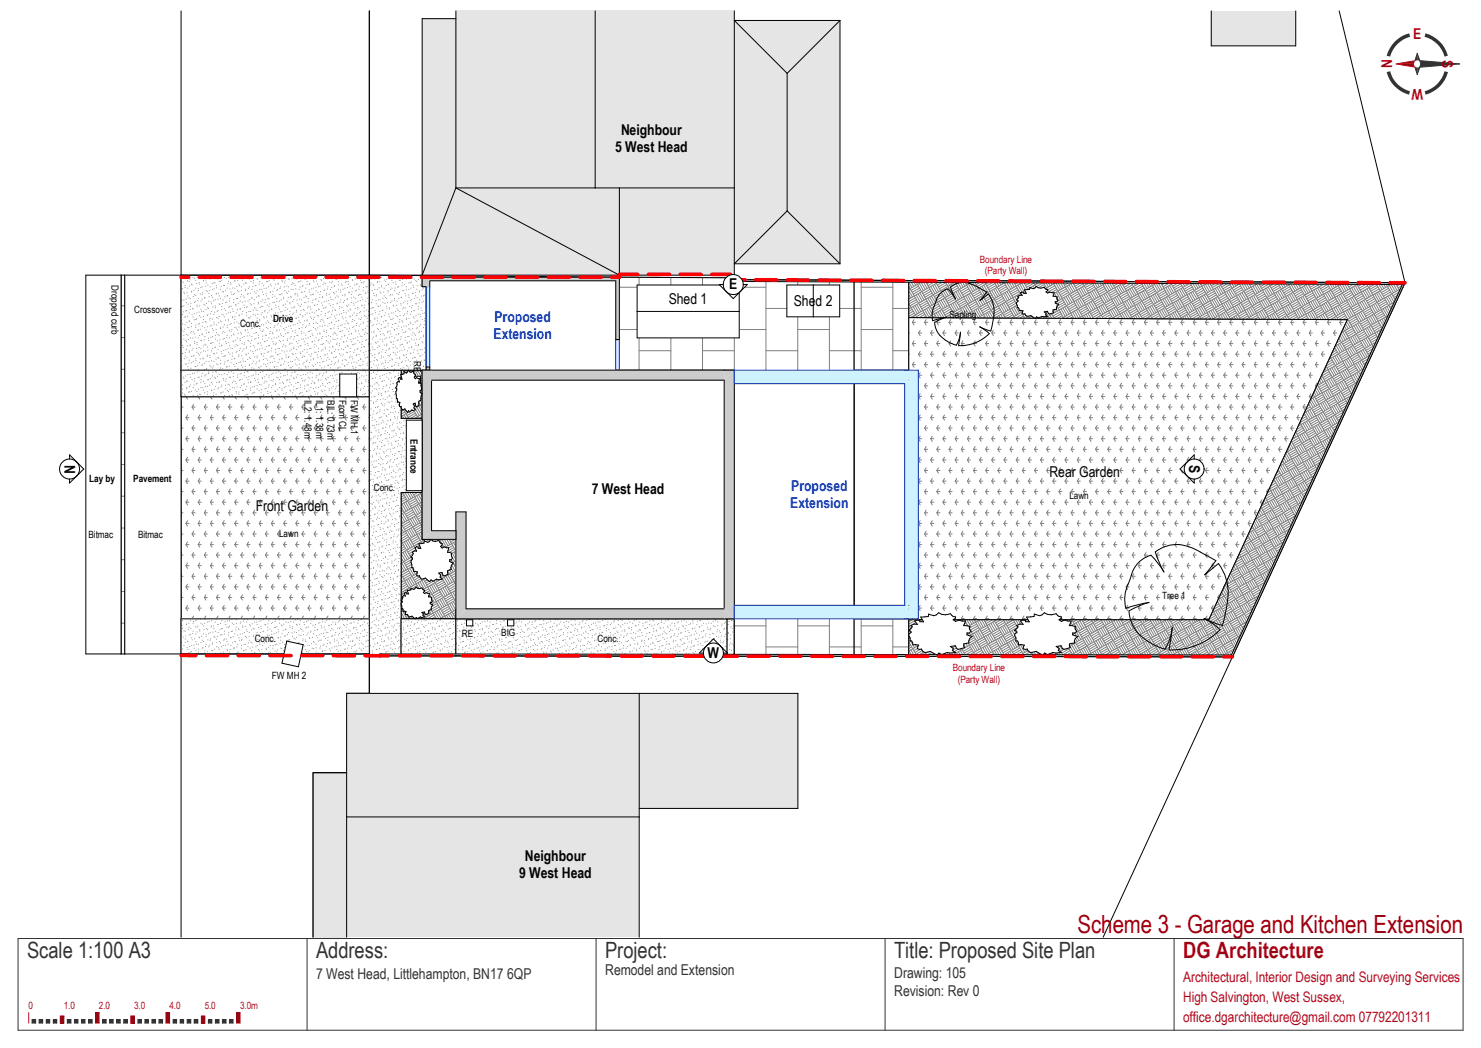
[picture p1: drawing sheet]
<svg xmlns="http://www.w3.org/2000/svg" width="420mm" height="297mm" viewBox="0 0 420 297" stroke-linecap="round" stroke-linejoin="round" font-family="sans-serif">
<defs><g id="words">
<text font-size="7.1" fill="#a50000" x="305.6" y="264.3">Scheme 3 - Garage and Kitchen Extension</text>
<g font-size="6.3" fill="#333">
<text x="7.7" y="271.5">Scale 1:100 A3</text>
<text x="89.7" y="271.4">Address:</text>
<text x="171.6" y="271.4">Project:</text>
<text x="253.6" y="271.5">Title: Proposed Site Plan</text>
</g>
<text font-size="6.3" fill="#a50029" x="335.5" y="271.5">DG Architecture</text>
<g font-size="4.2" fill="#a50029">
<text x="400.7" y="11">E</text>
<text x="409" y="16.9" transform="rotate(90 409 16.9)">S</text>
<text x="394.8" y="19.3" transform="rotate(-90 394.8 19.3)">N</text>
<text x="403.6" y="25.1" transform="rotate(-180 403.6 25.1)">W</text>
</g>
<g font-size="4.2">
<text x="176.1" y="38.3">Neighbour</text>
<text x="174.5" y="43.2">5 West Head</text>
<text x="206.8" y="82">E</text>
<text x="189.7" y="86.2">Shed 1</text>
<text x="225.1" y="86.7">Shed 2</text>
<text x="18.3" y="131.7" transform="rotate(90 18.3 131.7)">N</text>
<text x="337.2" y="131.7" transform="rotate(90 337.2 131.7)">S</text>
<text x="297.6" y="135.3">Rear Garden</text>
<text x="167.9" y="139.9">7 West Head</text>
<text x="72.5" y="144.9">Front Garden</text>
<text x="200.7" y="186.4">W</text>
<text x="148.8" y="244">Neighbour</text>
<text x="147.2" y="249">9 West Head</text>
</g>
<g font-size="4.2" fill="#003fff">
<text x="140.3" y="91.3">Proposed</text>
<text x="140" y="96.2">Extension</text>
<text x="224.4" y="139.1">Proposed</text>
<text x="224.1" y="144.1">Extension</text>
</g>
<g font-size="4.2" fill="#333">
<text x="89.7" y="277.4">7 West Head, Littlehampton, BN17 6QP</text>
<text x="171.6" y="276.3">Remodel and Extension</text>
<text x="253.6" y="277.2">Drawing: 105</text>
<text x="253.6" y="282.2">Revision: Rev 0</text>
</g>
<g font-size="4.1" fill="#a50029">
<text x="335.5" y="278.3">Architectural, Interior Design and Surveying Services</text>
<text x="335.5" y="284">High Salvington, West Sussex,</text>
<text x="335.5" y="289.7">office.dgarchitecture@gmail.com 07792201311</text>
</g>
<g font-size="2.8" fill="#f00">
<text x="277.9" y="74.5">Boundary Line</text>
<text x="279.3" y="77.8">(Party Wall)</text>
<text x="270.2" y="190.2">Boundary Line</text>
<text x="271.6" y="193.5">(Party Wall)</text>
</g>
<g font-size="2.8">
<text x="31.7" y="80.8" transform="rotate(90 31.7 80.8)">Dropped curb</text>
<text x="38.1" y="88.8">Crossover</text>
<text x="68.1" y="92.7">Conc.</text>
<text x="77.5" y="91.3">Drive</text>
<text x="269.3" y="90">Sapling</text>
<text x="117.3" y="102.4" transform="rotate(90 117.3 102.4)">RE</text>
<text x="86.3" y="113.4" transform="rotate(90 86.3 113.4)">IL2: 1.48m</text>
<text x="89.6" y="113.4" transform="rotate(90 89.6 113.4)">IL1: 1.38m</text>
<text x="92.9" y="113.4" transform="rotate(90 92.9 113.4)">BIL: 0.73m</text>
<text x="96.2" y="113.4" transform="rotate(90 96.2 113.4)">From CL</text>
<text x="99.5" y="113.4" transform="rotate(90 99.5 113.4)">FW MH 1</text>
<text x="116.4" y="124.5" transform="rotate(90 116.4 124.5)">Entrance</text>
<text x="25.3" y="136.7">Lay by</text>
<text x="37.8" y="136.7">Pavement</text>
<text x="106" y="139.1">Conc.</text>
<text x="303.3" y="141.4">Lawn</text>
<text x="25.1" y="152.4">Bitmac</text>
<text x="39.2" y="152.4">Bitmac</text>
<text x="79.2" y="152.1">Lawn</text>
<text x="329.6" y="169.8">Tree 1</text>
<text x="72.3" y="181.9">Conc.</text>
<text x="131" y="180.5">RE</text>
<text x="142.2" y="180.3">BIG</text>
<text x="169.5" y="182">Conc.</text>
<text x="77.1" y="192.4">FW MH 2</text>
</g>
<g font-size="2.8" fill="#a50029">
<text x="8.1" y="285.8">0</text>
<text x="18.1" y="285.8">1.0</text>
<text x="28.1" y="285.8">2.0</text>
<text x="38.1" y="285.8">3.0</text>
<text x="48.1" y="285.8">4.0</text>
<text x="58.1" y="285.8">5.0</text>
<text x="68.1" y="285.8">3.0m</text>
</g>
</g></defs>
<path d="M9.1 289h1v.9h-1z" fill="#333"/>
<path d="M9.1 289h1v.9h-1z" fill="none" stroke="#333" stroke-width=".28"/>
<path d="M11.1 289h1v.9h-1z" fill="#333"/>
<path d="M11.1 289h1v.9h-1z" fill="none" stroke="#333" stroke-width=".28"/>
<path d="M13.1 289h1v.9h-1z" fill="#333"/>
<path d="M13.1 289h1v.9h-1z" fill="none" stroke="#333" stroke-width=".28"/>
<path d="M15.1 289h1v.9h-1z" fill="#333"/>
<path d="M15.1 289h1v.9h-1z" fill="none" stroke="#333" stroke-width=".28"/>
<path d="M17.1 288h1v1.9h-1z" fill="#a50029"/>
<path d="M17.1 288h1v1.9h-1z" fill="none" stroke="#a50029" stroke-width=".28"/>
<path d="M19.1 289h1v.9h-1z" fill="#333"/>
<path d="M19.1 289h1v.9h-1z" fill="none" stroke="#333" stroke-width=".28"/>
<path d="M21.1 289h1v.9h-1z" fill="#333"/>
<path d="M21.1 289h1v.9h-1z" fill="none" stroke="#333" stroke-width=".28"/>
<path d="M23.1 289h1v.9h-1z" fill="#333"/>
<path d="M23.1 289h1v.9h-1z" fill="none" stroke="#333" stroke-width=".28"/>
<path d="M25.1 289h1v.9h-1z" fill="#333"/>
<path d="M25.1 289h1v.9h-1z" fill="none" stroke="#333" stroke-width=".28"/>
<path d="M27.1 287h1v2.9h-1z" fill="#a50029"/>
<path d="M27.1 287h1v2.9h-1z" fill="none" stroke="#a50029" stroke-width=".28"/>
<path d="M29.1 289h1v.9h-1z" fill="#333"/>
<path d="M29.1 289h1v.9h-1z" fill="none" stroke="#333" stroke-width=".28"/>
<path d="M31.1 289h1v.9h-1z" fill="#333"/>
<path d="M31.1 289h1v.9h-1z" fill="none" stroke="#333" stroke-width=".28"/>
<path d="M33.1 289h1v.9h-1z" fill="#333"/>
<path d="M33.1 289h1v.9h-1z" fill="none" stroke="#333" stroke-width=".28"/>
<path d="M35.1 289h1v.9h-1z" fill="#333"/>
<path d="M35.1 289h1v.9h-1z" fill="none" stroke="#333" stroke-width=".28"/>
<path d="M37.1 288h1v1.9h-1z" fill="#a50029"/>
<path d="M37.1 288h1v1.9h-1z" fill="none" stroke="#a50029" stroke-width=".28"/>
<path d="M39.1 289h1v.9h-1z" fill="#333"/>
<path d="M39.1 289h1v.9h-1z" fill="none" stroke="#333" stroke-width=".28"/>
<path d="M41.1 289h1v.9h-1z" fill="#333"/>
<path d="M41.1 289h1v.9h-1z" fill="none" stroke="#333" stroke-width=".28"/>
<path d="M43.1 289h1v.9h-1z" fill="#333"/>
<path d="M43.1 289h1v.9h-1z" fill="none" stroke="#333" stroke-width=".28"/>
<path d="M45.1 289h1v.9h-1z" fill="#333"/>
<path d="M45.1 289h1v.9h-1z" fill="none" stroke="#333" stroke-width=".28"/>
<path d="M47.1 287h1v2.9h-1z" fill="#a50029"/>
<path d="M47.1 287h1v2.9h-1z" fill="none" stroke="#a50029" stroke-width=".28"/>
<path d="M49.1 289h1v.9h-1z" fill="#333"/>
<path d="M49.1 289h1v.9h-1z" fill="none" stroke="#333" stroke-width=".28"/>
<path d="M51.1 289h1v.9h-1z" fill="#333"/>
<path d="M51.1 289h1v.9h-1z" fill="none" stroke="#333" stroke-width=".28"/>
<path d="M53.1 289h1v.9h-1z" fill="#333"/>
<path d="M53.1 289h1v.9h-1z" fill="none" stroke="#333" stroke-width=".28"/>
<path d="M55.1 289h1v.9h-1z" fill="#333"/>
<path d="M55.1 289h1v.9h-1z" fill="none" stroke="#333" stroke-width=".28"/>
<path d="M57.1 288h1v1.9h-1z" fill="#a50029"/>
<path d="M57.1 288h1v1.9h-1z" fill="none" stroke="#a50029" stroke-width=".28"/>
<path d="M59.1 289h1v.9h-1z" fill="#333"/>
<path d="M59.1 289h1v.9h-1z" fill="none" stroke="#333" stroke-width=".28"/>
<path d="M61.1 289h1v.9h-1z" fill="#333"/>
<path d="M61.1 289h1v.9h-1z" fill="none" stroke="#333" stroke-width=".28"/>
<path d="M63.1 289h1v.9h-1z" fill="#333"/>
<path d="M63.1 289h1v.9h-1z" fill="none" stroke="#333" stroke-width=".28"/>
<path d="M65.1 289h1v.9h-1z" fill="#333"/>
<path d="M65.1 289h1v.9h-1z" fill="none" stroke="#333" stroke-width=".28"/>
<path d="M67.1 287h1v2.9h-1z" fill="#a50029"/>
<path d="M8.1 287v2.9M67.1 287h1v2.9h-1z" fill="none" stroke="#a50029" stroke-width=".28"/>
<path d="M5.1 266h409.8v26h-409.8zM87.1 266v26M169 266v26M251 266v26M333 266v26" fill="none" stroke="#333" stroke-width=".28"/>
<path d="M119.7 104.9h88.5v.3h34v69.9h-34v.3h-78.9v-22.5h-9.6zM120.9 104.9v-26.3h54.7v26.3" fill="none" stroke="#000" stroke-width=".28"/>
<path d="M256.6 108.7h3.8v62.9h-3.8z" fill="#fff"/>
<path d="M256.6 108.7v62.9M260.4 108.7v62.9" fill="none" stroke="#003fff" stroke-width=".28"/>
<g fill="#fff">
<path d="M256.6 171.6h3.8v3.8z"/>
<path d="M256.6 171.6l3.8 3.8h-3.8z"/>
</g>
<path d="M208.2 171.6h48.4v3.8h-48.4z" fill="#fff"/>
<path d="M256.6 171.6h-48.4v3.8h52.2v-3.8" fill="none" stroke="#000" stroke-width=".28"/>
<g fill="#fff">
<path d="M256.6 108.7l3.8-3.8v3.8z"/>
<path d="M256.6 104.9h3.8l-3.8 3.8z"/>
</g>
<path d="M208.2 104.9h48.4v3.8h-48.4z" fill="#fff"/>
<path d="M256.6 108.7h-48.4v-3.8h52.2v3.8" fill="none" stroke="#000" stroke-width=".28"/>
<path d="M121.9 79.6h50v25.3h-50z" fill="#fff"/>
<path d="M121.9 79.6h50v25.3h-50z" fill="none" stroke="#fff" stroke-width=".28"/>
<path d="M51.4 112.4h53.3v63h-53.3z" fill="#fff"/>
<g fill="none" stroke="#7f7f7f" stroke-width=".28">
<path d="M51.4 115.4h.5M51.4 115.9v.2M51.4 114.6v.2M52.7 118.4h.9M52.7 118.4l.5 .7M52.8 112.4l.4 .7M53.2 117.6l-.5 .8M54.5 115.4h.8M54.5 115.4l.4 .7M54.9 114.6l-.4 .8M56.2 118.4h.9M56.2 118.4l.4 .7"/>
<path d="M56.3 112.4l.3 .7M56.6 117.6l-.4 .8M58 115.4h.8M58 115.4l.4 .7M58.4 114.6l-.4 .8M59.7 118.4h.8M59.7 112.4l.4 .7M59.7 118.4l.4 .7M60.1 117.6l-.4 .8M61.4 115.4h.9M61.4 115.4l.4 .7M61.8 114.6l-.4 .8"/>
<path d="M63.1 118.4h.9M63.1 118.4l.5 .7M63.2 112.4l.4 .7M63.6 117.6l-.5 .8M64.9 115.4h.8M64.9 115.4l.4 .7M65.3 114.6l-.4 .8M66.6 118.4h.9M66.6 118.4l.4 .7M66.6 112.4l.4 .7M67 117.6l-.4 .8M68.3 115.4h.9"/>
<path d="M68.3 115.4l.4 .7M68.7 114.6l-.4 .8M70.1 118.4h.8M70.1 118.4l.4 .7M70.1 112.4l.4 .7M70.5 117.6l-.4 .8M71.8 115.4h.8M71.8 115.4l.4 .7M72.2 114.6l-.4 .8M73.5 118.4h.9M73.5 118.4l.5 .7M73.6 112.4l.4 .7"/>
<path d="M74 117.6l-.5 .8M75.3 115.4h.8M75.3 115.4l.4 .7M75.7 114.6l-.4 .8M77 118.4h.9M77 118.4l.4 .7M77 112.4l.4 .7M77.4 117.6l-.4 .8M78.7 115.4h.9M78.7 115.4l.5 .7M79.2 114.6l-.5 .8M80.4 118.4h.9"/>
<path d="M80.4 118.4l.5 .7M80.5 112.4l.4 .7M80.9 117.6l-.5 .8M82.2 115.4h.9M82.2 115.4l.4 .7M82.6 114.6l-.4 .8M83.9 118.4h.9M83.9 118.4l.4 .7M83.9 112.4l.4 .7M84.3 117.6l-.4 .8M85.6 115.4h.9M85.6 115.4l.5 .7"/>
<path d="M86.1 114.6l-.5 .8M87.4 118.4h.8M87.4 118.4l.4 .7M87.4 112.4l.4 .7M87.8 117.6l-.4 .8M89.1 115.4h.9M89.1 115.4l.4 .7M89.5 114.6l-.4 .8M90.8 118.4h.9M90.8 118.4l.5 .7M90.9 112.4l.4 .7M91.3 117.6l-.5 .8"/>
<path d="M92.6 115.4h.8M92.6 115.4l.4 .7M93 114.6l-.4 .8M94.3 118.4h.9M94.3 118.4l.4 .7M94.3 112.4l.4 .7M94.7 117.6l-.4 .8M96 115.4h.9M96 115.4l.5 .7M96.5 114.6l-.5 .8M97.7 118.4h.9M97.7 118.4l.5 .7"/>
<path d="M97.8 112.4l.4 .7M98.2 117.6l-.5 .8M99.5 115.4h.9M99.5 115.4l.4 .7M99.9 114.6l-.4 .8M101.2 118.4h.9M101.2 118.4l.4 .7M101.3 112.4l.3 .7M101.6 117.6l-.4 .8M103 115.4h.8M103 115.4l.4 .7M103.4 114.6l-.4 .8"/>
<path d="M104.7 118.4h.1M104.7 112.4h.1M104.7 118.2v.2M51.4 139.3h.5M51.4 133.3h.5M51.4 127.3h.5M51.4 121.3h.5M51.4 133.9v.2M51.4 121.9v.2M51.4 139.9v.2M51.4 127.9v.2M51.4 132.6v.2"/>
<path d="M51.4 120.6v.2M51.4 138.6v.2M51.4 126.6v.2M52.7 136.4h.9M52.7 130.3h.9M52.7 124.3h.9M52.7 136.4l.5 .7M52.7 124.3l.5 .8M52.7 130.3l.5 .8M53.2 129.6l-.5 .7M53.2 135.6l-.5 .8M53.2 123.6l-.5 .7"/>
<path d="M54.5 139.3h.8M54.5 133.3h.8M54.5 127.3h.8M54.5 121.3h.8M54.5 139.3l.4 .8M54.5 127.3l.4 .8M54.5 133.3l.4 .8M54.5 121.3l.4 .8M54.9 138.6l-.4 .7M54.9 126.6l-.4 .7M54.9 132.6l-.4 .7M54.9 120.6l-.4 .7"/>
<path d="M56.2 136.4h.9M56.2 130.3h.9M56.2 124.3h.9M56.2 130.3l.4 .8M56.2 136.4l.4 .7M56.2 124.3l.4 .8M56.6 135.6l-.4 .8M56.6 123.6l-.4 .7M56.6 129.6l-.4 .7M58 139.3h.8M58 133.3h.8M58 127.3h.8"/>
<path d="M58 121.3h.8M58 133.3l.4 .8M58 121.3l.4 .8M58 139.3l.4 .8M58 127.3l.4 .8M58.4 132.6l-.4 .7M58.4 120.6l-.4 .7M58.4 138.6l-.4 .7M58.4 126.6l-.4 .7M59.7 136.4h.8M59.7 130.3h.8M59.7 124.3h.8"/>
<path d="M59.7 136.4l.4 .7M59.7 124.3l.4 .8M59.7 130.3l.4 .8M60.1 129.6l-.4 .7M60.1 135.6l-.4 .8M60.1 123.6l-.4 .7M61.4 139.3h.9M61.4 133.3h.9M61.4 127.3h.9M61.4 121.3h.9M61.4 139.3l.4 .8M61.4 127.3l.4 .8"/>
<path d="M61.4 133.3l.4 .8M61.4 121.3l.4 .8M61.8 138.6l-.4 .7M61.8 126.6l-.4 .7M61.8 132.6l-.4 .7M61.8 120.6l-.4 .7M63.1 136.4h.9M63.1 130.3h.9M63.1 124.3h.9M63.1 130.3l.5 .8M63.1 136.4l.5 .7M63.1 124.3l.5 .8"/>
<path d="M63.6 135.6l-.5 .8M63.6 123.6l-.5 .7M63.6 129.6l-.5 .7M64.9 139.3h.8M64.9 133.3h.8M64.9 127.3h.8M64.9 121.3h.8M64.9 133.3l.4 .8M64.9 121.3l.4 .8M64.9 139.3l.4 .8M64.9 127.3l.4 .8M65.3 132.6l-.4 .7"/>
<path d="M65.3 120.6l-.4 .7M65.3 138.6l-.4 .7M65.3 126.6l-.4 .7M66.6 136.4h.9M66.6 130.3h.9M66.6 124.3h.9M66.6 136.4l.4 .7M66.6 124.3l.4 .8M66.6 130.3l.4 .8M67 129.6l-.4 .7M67 135.6l-.4 .8M67 123.6l-.4 .7"/>
<path d="M68.3 139.3h.9M68.3 133.3h.9M68.3 127.3h.9M68.3 121.3h.9M68.3 139.3l.4 .8M68.3 127.3l.4 .8M68.3 133.3l.4 .8M68.3 121.3l.4 .8M68.7 138.6l-.4 .7M68.7 126.6l-.4 .7M68.7 132.6l-.4 .7M68.7 120.6l-.4 .7"/>
<path d="M70.1 136.4h.8M70.1 130.3h.8M70.1 124.3h.8M70.1 130.3l.4 .8M70.1 136.4l.4 .7M70.1 124.3l.4 .8M70.5 135.6l-.4 .8M70.5 123.6l-.4 .7M70.5 129.6l-.4 .7M71.8 139.3h.8M71.8 133.3h.8M71.8 127.3h.8"/>
<path d="M71.8 121.3h.8M71.8 133.3l.4 .8M71.8 121.3l.4 .8M71.8 139.3l.4 .8M71.8 127.3l.4 .8M72.2 132.6l-.4 .7M72.2 120.6l-.4 .7M72.2 138.6l-.4 .7M72.2 126.6l-.4 .7M73.5 136.4h.9M73.5 130.3h.9M73.5 124.3h.9"/>
<path d="M73.5 136.4l.5 .7M73.5 124.3l.5 .8M73.5 130.3l.5 .8M74 129.6l-.5 .7M74 135.6l-.5 .8M74 123.6l-.5 .7M75.3 139.3h.8M75.3 133.3h.8M75.3 127.3h.8M75.3 121.3h.8M75.3 139.3l.4 .8M75.3 127.3l.4 .8"/>
<path d="M75.3 133.3l.4 .8M75.3 121.3l.4 .8M75.7 138.6l-.4 .7M75.7 126.6l-.4 .7M75.7 132.6l-.4 .7M75.7 120.6l-.4 .7M77 136.4h.9M77 130.3h.9M77 124.3h.9M77 130.3l.4 .8M77 136.4l.4 .7M77 124.3l.4 .8"/>
<path d="M77.4 135.6l-.4 .8M77.4 123.6l-.4 .7M77.4 129.6l-.4 .7M78.7 139.3h.9M78.7 133.3h.9M78.7 127.3h.9M78.7 121.3h.9M78.7 133.3l.5 .8M78.7 121.3l.5 .8M78.7 139.3l.5 .8M78.7 127.3l.5 .8M79.2 132.6l-.5 .7"/>
<path d="M79.2 120.6l-.5 .7M79.2 138.6l-.5 .7M79.2 126.6l-.5 .7M80.4 136.4h.9M80.4 130.3h.9M80.4 124.3h.9M80.4 136.4l.5 .7M80.4 124.3l.5 .8M80.4 130.3l.5 .8M80.9 129.6l-.5 .7M80.9 135.6l-.5 .8M80.9 123.6l-.5 .7"/>
<path d="M82.2 139.3h.9M82.2 133.3h.9M82.2 127.3h.9M82.2 121.3h.9M82.2 139.3l.4 .8M82.2 127.3l.4 .8M82.2 133.3l.4 .8M82.2 121.3l.4 .8M82.6 138.6l-.4 .7M82.6 126.6l-.4 .7M82.6 132.6l-.4 .7M82.6 120.6l-.4 .7"/>
<path d="M83.9 136.4h.9M83.9 130.3h.9M83.9 124.3h.9M83.9 130.3l.4 .8M83.9 136.4l.4 .7M83.9 124.3l.4 .8M84.3 135.6l-.4 .8M84.3 123.6l-.4 .7M84.3 129.6l-.4 .7M85.6 139.3h.9M85.6 133.3h.9M85.6 127.3h.9"/>
<path d="M85.6 121.3h.9M85.6 133.3l.5 .8M85.6 121.3l.5 .8M85.6 139.3l.5 .8M85.6 127.3l.5 .8M86.1 132.6l-.5 .7M86.1 120.6l-.5 .7M86.1 138.6l-.5 .7M86.1 126.6l-.5 .7M87.4 136.4h.8M87.4 130.3h.8M87.4 124.3h.8"/>
<path d="M87.4 136.4l.4 .7M87.4 124.3l.4 .8M87.4 130.3l.4 .8M87.8 129.6l-.4 .7M87.8 135.6l-.4 .8M87.8 123.6l-.4 .7M89.1 139.3h.9M89.1 133.3h.9M89.1 127.3h.9M89.1 121.3h.9M89.1 139.3l.4 .8M89.1 127.3l.4 .8"/>
<path d="M89.1 133.3l.4 .8M89.1 121.3l.4 .8M89.5 138.6l-.4 .7M89.5 126.6l-.4 .7M89.5 132.6l-.4 .7M89.5 120.6l-.4 .7M90.8 136.4h.9M90.8 130.3h.9M90.8 124.3h.9M90.8 130.3l.5 .8M90.8 136.4l.5 .7M90.8 124.3l.5 .8"/>
<path d="M91.3 135.6l-.5 .8M91.3 123.6l-.5 .7M91.3 129.6l-.5 .7M92.6 139.3h.8M92.6 133.3h.8M92.6 127.3h.8M92.6 121.3h.8M92.6 133.3l.4 .8M92.6 121.3l.4 .8M92.6 139.3l.4 .8M92.6 127.3l.4 .8M93 132.6l-.4 .7"/>
<path d="M93 120.6l-.4 .7M93 138.6l-.4 .7M93 126.6l-.4 .7M94.3 136.4h.9M94.3 130.3h.9M94.3 124.3h.9M94.3 136.4l.4 .7M94.3 124.3l.4 .8M94.3 130.3l.4 .8M94.7 129.6l-.4 .7M94.7 123.6l-.4 .7M94.7 135.6l-.4 .8"/>
<path d="M96 139.3h.9M96 133.3h.9M96 127.3h.9M96 121.3h.9M96 139.3l.5 .8M96 127.3l.5 .8M96 133.3l.5 .8M96 121.3l.5 .8M96.5 138.6l-.5 .7M96.5 126.6l-.5 .7M96.5 132.6l-.5 .7M96.5 120.6l-.5 .7"/>
<path d="M97.7 136.4h.9M97.7 130.3h.9M97.7 124.3h.9M97.7 130.3l.5 .8M97.7 136.4l.5 .7M97.7 124.3l.5 .8M98.2 135.6l-.5 .8M98.2 123.6l-.5 .7M98.2 129.6l-.5 .7M99.5 139.3h.9M99.5 133.3h.9M99.5 127.3h.9"/>
<path d="M99.5 121.3h.9M99.5 133.3l.4 .8M99.5 121.3l.4 .8M99.5 139.3l.4 .8M99.5 127.3l.4 .8M99.9 132.6l-.4 .7M99.9 120.6l-.4 .7M99.9 138.6l-.4 .7M99.9 126.6l-.4 .7M101.2 136.4h.9M101.2 130.3h.9M101.2 124.3h.9"/>
<path d="M101.2 136.4l.4 .7M101.2 124.3l.4 .8M101.2 130.3l.4 .8M101.6 129.6l-.4 .7M101.6 135.6l-.4 .8M101.6 123.6l-.4 .7M103 139.3h.8M103 133.3h.8M103 127.3h.8M103 121.3h.8M103 139.3l.4 .8M103 127.3l.4 .8"/>
<path d="M103 133.3l.4 .8M103 121.3l.4 .8M103.4 138.6l-.4 .7M103.4 126.6l-.4 .7M103.4 132.6l-.4 .7M103.4 120.6l-.4 .7M104.7 136.4h.1M104.7 130.3h.1M104.7 124.3h.1M104.7 130.3v.1M104.7 124.3v.2M104.7 136.2v.2"/>
<path d="M104.7 124.2v.1M104.7 130.2v.1M51.4 157.3h.5M51.4 151.3h.5M51.4 145.3h.5M51.4 157.9v.2M51.4 145.9v.2M51.4 151.9v.2M51.4 156.6v.2M51.4 144.6v.2M51.4 150.6v.1M52.7 154.3h.9"/>
<path d="M52.7 148.3h.9M52.7 142.3h.9M52.7 148.3l.5 .8M52.7 154.3l.5 .8M52.7 142.3l.5 .8M53.2 153.6l-.5 .7M53.2 141.6l-.5 .7M53.2 159.6l-.5 .7M53.2 147.6l-.5 .7M54.5 157.3h.8M54.5 151.3h.8M54.5 145.3h.8"/>
<path d="M54.5 151.3l.4 .8M54.5 157.3l.4 .8M54.5 145.3l.4 .8M54.9 150.6l-.4 .7M54.9 156.6l-.4 .7M54.9 144.6l-.4 .7M56.2 154.3h.9M56.2 148.3h.9M56.2 142.3h.9M56.2 154.3l.4 .8M56.2 142.3l.4 .8M56.2 148.3l.4 .8"/>
<path d="M56.6 159.6l-.4 .7M56.6 147.6l-.4 .7M56.6 153.6l-.4 .7M56.6 141.6l-.4 .7M58 157.3h.8M58 151.3h.8M58 145.3h.8M58 157.3l.4 .8M58 145.3l.4 .8M58 151.3l.4 .8M58.4 156.6l-.4 .7M58.4 144.6l-.4 .7"/>
<path d="M58.4 150.6l-.4 .7M59.7 154.3h.8M59.7 148.3h.8M59.7 142.3h.8M59.7 148.3l.4 .8M59.7 154.3l.4 .8M59.7 142.3l.4 .8M60.1 153.6l-.4 .7M60.1 141.6l-.4 .7M60.1 159.6l-.4 .7M60.1 147.6l-.4 .7M61.4 157.3h.9"/>
<path d="M61.4 151.3h.9M61.4 145.3h.9M61.4 151.3l.4 .8M61.4 157.3l.4 .8M61.4 145.3l.4 .8M61.8 150.6l-.4 .7M61.8 156.6l-.4 .7M61.8 144.6l-.4 .7M63.1 154.3h.9M63.1 148.3h.9M63.1 142.3h.9M63.1 154.3l.5 .8"/>
<path d="M63.1 142.3l.5 .8M63.1 148.3l.5 .8M63.6 159.6l-.5 .7M63.6 147.6l-.5 .7M63.6 153.6l-.5 .7M63.6 141.6l-.5 .7M64.9 157.3h.8M64.9 151.3h.8M64.9 145.3h.8M64.9 157.3l.4 .8M64.9 145.3l.4 .8M64.9 151.3l.4 .8"/>
<path d="M65.3 156.6l-.4 .7M65.3 144.6l-.4 .7M65.3 150.6l-.4 .7M66.6 154.3h.9M66.6 148.3h.9M66.6 142.3h.9M66.6 148.3l.4 .8M66.6 154.3l.4 .8M66.6 142.3l.4 .8M67 153.6l-.4 .7M67 141.6l-.4 .7M67 159.6l-.4 .7"/>
<path d="M67 147.6l-.4 .7M68.3 157.3h.9M68.3 151.3h.9M68.3 145.3h.9M68.3 151.3l.4 .8M68.3 157.3l.4 .8M68.3 145.3l.4 .8M68.7 150.6l-.4 .7M68.7 156.6l-.4 .7M68.7 144.6l-.4 .7M70.1 154.3h.8M70.1 148.3h.8"/>
<path d="M70.1 142.3h.8M70.1 154.3l.4 .8M70.1 142.3l.4 .8M70.1 148.3l.4 .8M70.5 159.6l-.4 .7M70.5 147.6l-.4 .7M70.5 153.6l-.4 .7M70.5 141.6l-.4 .7M71.8 157.3h.8M71.8 151.3h.8M71.8 145.3h.8M71.8 157.3l.4 .8"/>
<path d="M71.8 145.3l.4 .8M71.8 151.3l.4 .8M72.2 156.6l-.4 .7M72.2 144.6l-.4 .7M72.2 150.6l-.4 .7M73.5 154.3h.9M73.5 148.3h.9M73.5 142.3h.9M73.5 148.3l.5 .8M73.5 154.3l.5 .8M73.5 142.3l.5 .8M74 153.6l-.5 .7"/>
<path d="M74 141.6l-.5 .7M74 159.6l-.5 .7M74 147.6l-.5 .7M75.3 157.3h.8M75.3 151.3h.8M75.3 145.3h.8M75.3 151.3l.4 .8M75.3 157.3l.4 .8M75.3 145.3l.4 .8M75.7 150.6l-.4 .7M75.7 156.6l-.4 .7M75.7 144.6l-.4 .7"/>
<path d="M77 154.3h.9M77 148.3h.9M77 142.3h.9M77 154.3l.4 .8M77 142.3l.4 .8M77 148.3l.4 .8M77.4 159.6l-.4 .7M77.4 147.6l-.4 .7M77.4 153.6l-.4 .7M77.4 141.6l-.4 .7M78.7 157.3h.9M78.7 151.3h.9"/>
<path d="M78.7 145.3h.9M78.7 157.3l.5 .8M78.7 145.3l.5 .8M78.7 151.3l.5 .8M79.2 156.6l-.5 .7M79.2 144.6l-.5 .7M79.2 150.6l-.5 .7M80.4 154.3h.9M80.4 148.3h.9M80.4 142.3h.9M80.4 148.3l.5 .8M80.4 154.3l.5 .8"/>
<path d="M80.4 142.3l.5 .8M80.9 153.6l-.5 .7M80.9 141.6l-.5 .7M80.9 159.6l-.5 .7M80.9 147.6l-.5 .7M82.2 157.3h.9M82.2 151.3h.9M82.2 145.3h.9M82.2 151.3l.4 .8M82.2 157.3l.4 .8M82.2 145.3l.4 .8M82.6 150.6l-.4 .7"/>
<path d="M82.6 156.6l-.4 .7M82.6 144.6l-.4 .7M83.9 154.3h.9M83.9 148.3h.9M83.9 142.3h.9M83.9 154.3l.4 .8M83.9 142.3l.4 .8M83.9 148.3l.4 .8M84.3 159.6l-.4 .7M84.3 147.6l-.4 .7M84.3 153.6l-.4 .7M84.3 141.6l-.4 .7"/>
<path d="M85.6 157.3h.9M85.6 151.3h.9M85.6 145.3h.9M85.6 157.3l.5 .8M85.6 145.3l.5 .8M85.6 151.3l.5 .8M86.1 156.6l-.5 .7M86.1 144.6l-.5 .7M86.1 150.6l-.5 .7M87.4 154.3h.8M87.4 148.3h.8M87.4 142.3h.8"/>
<path d="M87.4 148.3l.4 .8M87.4 154.3l.4 .8M87.4 142.3l.4 .8M87.8 153.6l-.4 .7M87.8 141.6l-.4 .7M87.8 159.6l-.4 .7M87.8 147.6l-.4 .7M89.1 157.3h.9M89.1 151.3h.9M89.1 145.3h.9M89.1 151.3l.4 .8M89.1 157.3l.4 .8"/>
<path d="M89.1 145.3l.4 .8M89.5 150.6l-.4 .7M89.5 156.6l-.4 .7M89.5 144.6l-.4 .7M90.8 154.3h.9M90.8 148.3h.9M90.8 142.3h.9M90.8 154.3l.5 .8M90.8 142.3l.5 .8M90.8 148.3l.5 .8M91.3 159.6l-.5 .7M91.3 147.6l-.5 .7"/>
<path d="M91.3 153.6l-.5 .7M91.3 141.6l-.5 .7M92.6 157.3h.8M92.6 151.3h.8M92.6 145.3h.8M92.6 157.3l.4 .8M92.6 145.3l.4 .8M92.6 151.3l.4 .8M93 156.6l-.4 .7M93 144.6l-.4 .7M93 150.6l-.4 .7M94.3 154.3h.9"/>
<path d="M94.3 148.3h.9M94.3 142.3h.9M94.3 148.3l.4 .8M94.3 154.3l.4 .8M94.3 142.3l.4 .8M94.7 153.6l-.4 .7M94.7 141.6l-.4 .7M94.7 159.6l-.4 .7M94.7 147.6l-.4 .7M96 157.3h.9M96 151.3h.9M96 145.3h.9"/>
<path d="M96 151.3l.5 .8M96 157.3l.5 .8M96 145.3l.5 .8M96.5 150.6l-.5 .7M96.5 156.6l-.5 .7M96.5 144.6l-.5 .7M97.7 154.3h.9M97.7 148.3h.9M97.7 142.3h.9M97.7 154.3l.5 .8M97.7 142.3l.5 .8M97.7 148.3l.5 .8"/>
<path d="M98.2 159.6l-.5 .7M98.2 147.6l-.5 .7M98.2 153.6l-.5 .7M98.2 141.6l-.5 .7M99.5 157.3h.9M99.5 151.3h.9M99.5 145.3h.9M99.5 157.3l.4 .8M99.5 145.3l.4 .8M99.5 151.3l.4 .8M99.9 156.6l-.4 .7M99.9 144.6l-.4 .7"/>
<path d="M99.9 150.6l-.4 .7M101.2 154.3h.9M101.2 148.3h.9M101.2 142.3h.9M101.2 148.3l.4 .8M101.2 154.3l.4 .8M101.2 142.3l.4 .8M101.6 153.6l-.4 .7M101.6 141.6l-.4 .7M101.6 159.6l-.4 .7M101.6 147.6l-.4 .7M103 157.3h.8"/>
<path d="M103 151.3h.8M103 145.3h.8M103 151.3l.4 .8M103 157.3l.4 .8M103 145.3l.4 .8M103.4 150.6l-.4 .7M103.4 156.6l-.4 .7M103.4 144.6l-.4 .7M104.7 154.3h.1M104.7 148.3h.1M104.7 142.3h.1M104.7 154.3v.1"/>
<path d="M104.7 142.3v.2M104.7 148.3v.1M104.7 148.2v.1M104.7 154.2v.1M104.7 142.2v.1M51.4 175.3h.5M51.4 169.3h.5M51.4 163.3h.5M51.4 169.9v.2M51.4 163.9v.2M51.4 168.6v.1M51.4 174.6v.2"/>
<path d="M51.4 162.6v.2M52.7 172.3h.9M52.7 166.3h.9M52.7 160.3h.9M52.7 172.3l.5 .8M52.7 160.3l.5 .8M52.7 166.3l.5 .8M53.2 165.6l-.5 .7M53.2 171.6l-.5 .7M54.5 175.3h.8M54.5 169.3h.8M54.5 163.3h.8"/>
<path d="M54.5 175.3v.1M54.5 163.3l.4 .8M54.5 169.3l.4 .8M54.9 174.6l-.4 .7M54.9 162.6l-.4 .7M54.9 168.6l-.4 .7M56.2 172.3h.9M56.2 166.3h.9M56.2 160.3h.9M56.2 166.3l.4 .8M56.2 172.3l.4 .8M56.2 160.3l.4 .8"/>
<path d="M56.6 171.6l-.4 .7M56.6 165.6l-.4 .7M58 175.3h.8M58 169.3h.8M58 163.3h.8M58 169.3l.4 .8M58 175.3v.1M58 163.3l.4 .8M58.4 168.6l-.4 .7M58.4 174.6l-.4 .7M58.4 162.6l-.4 .7M59.7 172.3h.8"/>
<path d="M59.7 166.3h.8M59.7 160.3h.8M59.7 172.3l.4 .8M59.7 160.3l.4 .8M59.7 166.3l.4 .8M60.1 165.6l-.4 .7M60.1 171.6l-.4 .7M61.4 175.3h.9M61.4 169.3h.9M61.4 163.3h.9M61.4 175.3v.1M61.4 163.3l.4 .8"/>
<path d="M61.4 169.3l.4 .8M61.8 174.6l-.4 .7M61.8 162.6l-.4 .7M61.8 168.6l-.4 .7M63.1 172.3h.9M63.1 166.3h.9M63.1 160.3h.9M63.1 166.3l.5 .8M63.1 172.3l.5 .8M63.1 160.3l.5 .8M63.6 171.6l-.5 .7M63.6 165.6l-.5 .7"/>
<path d="M64.9 175.3h.8M64.9 169.3h.8M64.9 163.3h.8M64.9 169.3l.4 .8M64.9 175.3v.1M64.9 163.3l.4 .8M65.3 168.6l-.4 .7M65.3 174.6l-.4 .7M65.3 162.6l-.4 .7M66.6 172.3h.9M66.6 166.3h.9M66.6 160.3h.9"/>
<path d="M66.6 172.3l.4 .8M66.6 160.3l.4 .8M66.6 166.3l.4 .8M67 165.6l-.4 .7M67 171.6l-.4 .7M68.3 175.3h.9M68.3 169.3h.9M68.3 163.3h.9M68.3 175.3l.1 .1M68.3 163.3l.4 .8M68.3 169.3l.4 .8M68.7 174.6l-.4 .7"/>
<path d="M68.7 162.6l-.4 .7M68.7 168.6l-.4 .7M70.1 172.3h.8M70.1 166.3h.8M70.1 160.3h.8M70.1 166.3l.4 .8M70.1 172.3l.4 .8M70.1 160.3l.4 .8M70.5 171.6l-.4 .7M70.5 165.6l-.4 .7M71.8 175.3h.8M71.8 169.3h.8"/>
<path d="M71.8 163.3h.8M71.8 169.3l.4 .8M71.8 175.3v.1M71.8 163.3l.4 .8M72.2 168.6l-.4 .7M72.2 174.6l-.4 .7M72.2 162.6l-.4 .7M73.5 172.3h.9M73.5 166.3h.9M73.5 160.3h.9M73.5 172.3l.5 .8M73.5 160.3l.5 .8"/>
<path d="M73.5 166.3l.5 .8M74 165.6l-.5 .7M74 171.6l-.5 .7M75.3 175.3h.8M75.3 169.3h.8M75.3 163.3h.8M75.3 175.3v.1M75.3 163.3l.4 .8M75.3 169.3l.4 .8M75.7 174.6l-.4 .7M75.7 162.6l-.4 .7M75.7 168.6l-.4 .7"/>
<path d="M77 172.3h.9M77 166.3h.9M77 160.3h.9M77 166.3l.4 .8M77 172.3l.4 .8M77 160.3l.4 .8M77.4 171.6l-.4 .7M77.4 165.6l-.4 .7M78.7 175.3h.9M78.7 169.3h.9M78.7 163.3h.9M78.7 169.3l.5 .8"/>
<path d="M78.7 175.3v.1M78.7 163.3l.5 .8M79.2 168.6l-.5 .7M79.2 174.6l-.5 .7M79.2 162.6l-.5 .7M80.4 172.3h.9M80.4 166.3h.9M80.4 160.3h.9M80.4 172.3l.5 .8M80.4 160.3l.5 .8M80.4 166.3l.5 .8M80.9 165.6l-.5 .7"/>
<path d="M80.9 171.6l-.5 .7M82.2 175.3h.9M82.2 169.3h.9M82.2 163.3h.9M82.2 175.3v.1M82.2 163.3l.4 .8M82.2 169.3l.4 .8M82.6 174.6l-.4 .7M82.6 162.6l-.4 .7M82.6 168.6l-.4 .7M83.9 172.3h.9M83.9 166.3h.9"/>
<path d="M83.9 160.3h.9M83.9 166.3l.4 .8M83.9 172.3l.4 .8M83.9 160.3l.4 .8M84.3 171.6l-.4 .7M84.3 165.6l-.4 .7M85.6 175.3h.9M85.6 169.3h.9M85.6 163.3h.9M85.6 169.3l.5 .8M85.6 175.3l.1 .1M85.6 163.3l.5 .8"/>
<path d="M86.1 168.6l-.5 .7M86.1 174.6l-.5 .7M86.1 162.6l-.5 .7M87.4 172.3h.8M87.4 166.3h.8M87.4 160.3h.8M87.4 172.3l.4 .8M87.4 160.3l.4 .8M87.4 166.3l.4 .8M87.8 165.6l-.4 .7M87.8 171.6l-.4 .7M89.1 175.3h.9"/>
<path d="M89.1 169.3h.9M89.1 163.3h.9M89.1 175.3l.1 .1M89.1 163.3l.4 .8M89.1 169.3l.4 .8M89.5 174.6l-.4 .7M89.5 162.6l-.4 .7M89.5 168.6l-.4 .7M90.8 172.3h.9M90.8 166.3h.9M90.8 160.3h.9M90.8 166.3l.5 .8"/>
<path d="M90.8 172.3l.5 .8M90.8 160.3l.5 .8M91.3 171.6l-.5 .7M91.3 165.6l-.5 .7M92.6 175.3h.8M92.6 169.3h.8M92.6 163.3h.8M92.6 169.3l.4 .8M92.6 175.3v.1M92.6 163.3l.4 .8M93 168.6l-.4 .7M93 174.6l-.4 .7"/>
<path d="M93 162.6l-.4 .7M94.3 172.3h.9M94.3 166.3h.9M94.3 160.3h.9M94.3 172.3l.4 .8M94.3 160.3l.4 .8M94.3 166.3l.4 .8M94.7 165.6l-.4 .7M94.7 171.6l-.4 .7M96 175.3h.9M96 169.3h.9M96 163.3h.9"/>
<path d="M96 175.3l.1 .1M96 163.3l.5 .8M96 169.3l.5 .8M96.5 174.6l-.5 .7M96.5 162.6l-.5 .7M96.5 168.6l-.5 .7M97.7 172.3h.9M97.7 166.3h.9M97.7 160.3h.9M97.7 166.3l.5 .8M97.7 172.3l.5 .8M97.7 160.3l.5 .8"/>
<path d="M98.2 171.6l-.5 .7M98.2 165.6l-.5 .7M99.5 175.3h.9M99.5 169.3h.9M99.5 163.3h.9M99.5 169.3l.4 .8M99.5 175.3v.1M99.5 163.3l.4 .8M99.9 168.6l-.4 .7M99.9 174.6l-.4 .7M99.9 162.6l-.4 .7M101.2 172.3h.9"/>
<path d="M101.2 166.3h.9M101.2 160.3h.9M101.2 172.3l.4 .8M101.2 160.3l.4 .8M101.2 166.3l.4 .8M101.6 165.6l-.4 .7M101.6 171.6l-.4 .7M103 175.3h.8M103 169.3h.8M103 163.3h.8M103 175.3v.1M103 163.3l.4 .8"/>
<path d="M103 169.3l.4 .8M103.4 174.6l-.4 .7M103.4 162.6l-.4 .7M103.4 168.6l-.4 .7M104.7 172.3h.1M104.7 166.3h.1M104.7 160.3h.1M104.7 166.3v.1M104.7 172.3v.1M104.7 160.3v.1M104.7 172.2v.1M104.7 160.2v.1"/>
<path d="M104.7 166.2v.1"/>
</g>
<path d="M51.4 112.4h53.3v63h-53.3z" fill="none" stroke="#000" stroke-width=".28"/>
<path d="M35.3 78h16.1v107.3h-16.1z" fill="#fff"/>
<path d="M35.3 78h16.1v107.3h-16.1z" fill="none" stroke="#000" stroke-width=".28"/>
<path d="M51.4 104.9h53.3v7.5h-53.3z" fill="#fff"/>
<g fill="none" stroke="#7f7f7f" stroke-width=".28">
<path d="M51.4 105.4h.1M51.6 112h.1M51.8 109.1h.1M51.8 111.3v.1M51.8 110.2h.1M51.9 106.8h.1M52.2 105l-.1 .1M52.2 107.2v.1M52.3 111.7h.1M52.5 108.3h.1M52.5 112.1h.1M52.7 106.6h.1"/>
<path d="M52.9 110.2h.1M52.9 108h.1M53 109.8h.1M53.2 108h.1M53.3 106.1h.1M53.6 111.3h.1M53.6 111h.1M53.7 109.5h.1M53.9 106.1h.1M54 106.9h.1M54 109.1h.1M54.3 111h.1"/>
<path d="M54.4 105v.1M54.4 107.6h.1M54.6 105.8h.1M54.7 112.1h.1M54.7 109.9h.1M55 109.1h.1M55.1 108h.1M55.1 105.7h.1M55.2 107.3h.1M55.5 110.5h.1M55.7 108.8h.1M55.8 111h.1"/>
<path d="M55.8 108.7h.1M55.9 105.4h.1M56 112h.1M56.2 106.9h.1M56.3 110.3h.1M56.4 106.9h.1M56.6 111.7h.1M56.6 105.1h.1M56.8 111.8h.1M56.9 108.4h.1M57 109.9h.1M57 107.6h.1"/>
<path d="M57.1 106.6h.1M57.3 105.7v.1M57.5 109.9h.1M57.7 108.1h.1M57.7 110.6h.1M58 111.3h.1M58.1 108.7v.1M58.1 106.5h.1M58.2 109.6h.1M58.4 106.2h.1M58.8 111h.1M58.8 111.7h.1"/>
<path d="M58.8 109.5h.1M58.9 107.7h.1M59.1 105.9h.1M59.2 107.6h.1M59.2 105.4v.1M59.5 109.1h.1M59.6 107.4h.1M59.9 108.4h.1M59.9 110.6h.1M60 110.6h.1M60.2 108.8h.1M60.3 106.5v.1"/>
<path d="M60.4 105.5h.1M60.5 112.1h.1M60.7 111.3v.1M60.7 110.3h.1M60.9 106.9h.1M61 109.5h.1M61 107.2h.1M61.1 105.2h.1M61.3 111.8h.1M61.4 105.4v.1M61.4 108.4h.1M61.6 106.6h.1"/>
<path d="M61.8 110.2h.1M62 109.9h.1M62.1 106.1h.1M62.1 108.4h.1M62.1 108.1h.1M62.5 111.4h.1M62.7 109.6h.1M62.9 106.2h.1M62.9 109.1h.1M62.9 111.3v.1M63.2 111.1h.1M63.3 107.2h.1"/>
<path d="M63.3 105v.1M63.4 107.7h.1M63.6 105.9h.1M63.6 112.1h.1M64 109.2h.1M64 110.2h.1M64 108h.1M64.1 107.4h.1M64.4 106.1h.1M64.5 110.7h.1M64.7 108.9h.1M64.8 111h.1"/>
<path d="M64.9 105.5h.1M65 112.1h.1M65.1 109.1h.1M65.1 106.9h.1M65.2 110.4h.1M65.4 107h.1M65.5 105v.1M65.6 105.2h.1M65.7 111.8h.1M65.9 112.1h.1M65.9 109.9h.1M65.9 108.5h.1"/>
<path d="M66.1 106.7h.1M66.3 108h.1M66.3 105.7h.1M66.5 109.9h.1M66.6 108.2h.1M67 108.7h.1M67 111h.1M67 111.4h.1M67.2 109.6h.1M67.4 106.9h.1M67.4 106.3h.1M67.7 111.7h.1"/>
<path d="M67.7 111.1h.1M67.9 107.7h.1M68.1 106h.1M68.1 109.9h.1M68.1 107.6h.1M68.4 109.2h.1M68.5 105.7v.1M68.6 107.4h.1M68.8 110.6h.1M69 110.7h.1M69.2 108.9h.1M69.2 106.5h.1"/>
<path d="M69.2 108.7v.1M69.3 105.5h.1M69.5 112.2h.1M69.7 110.4h.1M69.8 107h.1M69.9 111.7h.1M69.9 109.5h.1M70.1 105.3h.1M70.2 111.9h.1M70.3 107.6h.1M70.3 105.4v.1M70.4 108.5h.1"/>
<path d="M70.6 106.8h.1M71 110h.1M71.1 108.4h.1M71.1 110.6h.1M71.1 108.2h.1M71.4 106.5v.1M71.5 111.5h.1M71.7 109.7h.1M71.8 111.3h.1M71.8 106.3h.1M72.2 109.5h.1M72.2 107.2h.1"/>
<path d="M72.2 111.2h.1M72.4 107.8h.1M72.6 105.4v.1M72.6 106h.1M72.9 110.2h.1M72.9 109.3h.1M73.1 107.5h.1M73.3 106.1v.1M73.3 108.4h.1M73.4 110.7h.1M73.6 109h.1M73.8 105.6h.1"/>
<path d="M74 112.2h.1M74 111.3h.1M74 109.1h.1M74.2 110.4h.1M74.3 107.1h.1M74.4 107.2h.1M74.4 105v.1M74.5 105.3h.1M74.7 111.9h.1M74.8 112.1h.1M74.9 108.5h.1M75.1 106.8h.1"/>
<path d="M75.1 110.2h.1M75.1 108h.1M75.4 110h.1M75.5 106.1h.1M75.6 108.2h.1M75.9 111h.1M75.9 111.5h.1M76.2 109.7h.1M76.2 106.9h.1M76.2 109.1h.1M76.3 106.3h.1M76.6 105v.1"/>
<path d="M76.7 111.2h.1M76.9 107.8h.1M77 112.1h.1M77 109.9h.1M77 106.1h.1M77.4 108h.1M77.4 105.7h.1M77.4 109.3h.1M77.6 107.6h.1M77.9 110.8h.1M78.1 111h.1M78.1 108.7h.1"/>
<path d="M78.1 109h.1M78.3 105.6h.1M78.5 106.9h.1M78.5 112.3h.1M78.7 110.5h.1M78.8 107.1h.1M78.9 111.7h.1M79 105.4h.1M79.2 109.9h.1M79.2 107.6h.1M79.2 112h.1M79.4 108.6h.1"/>
<path d="M79.5 106.8h.1M79.6 105.7v.1M79.9 110.1h.1M80 110.6h.1M80.1 108.3h.1M80.3 104.9h.1M80.3 108.7h.1M80.3 106.5h.1M80.4 111.5h.1M80.6 109.8h.1M80.8 106.4h.1M81.1 111.7h.1"/>
<path d="M81.1 109.5h.1M81.2 111.3h.1M81.3 107.9h.1M81.4 107.6h.1M81.4 105.4v.1M81.5 106.1h.1M81.9 109.3h.1M82.1 107.6h.1M82.2 110.6h.1M82.2 108.4h.1M82.4 110.8h.1M82.5 106.5h.1"/>
<path d="M82.6 109.1h.1M82.8 105.7h.1M82.9 111.3h.1M83 112.3h.1M83.1 110.5h.1M83.3 109.5h.1M83.3 107.2h.1M83.3 107.1h.1M83.5 105.4h.1M83.7 105.4v.1M83.7 112h.1M83.9 108.6h.1"/>
<path d="M84 110.2h.1M84 106.9h.1M84.4 110.1h.1M84.4 106.1h.1M84.4 108.4h.1M84.6 108.4h.1M84.8 104.9h.1M84.9 111.6h.1M85.1 109.8h.1M85.2 111.3h.1M85.2 109.1h.1M85.3 106.4h.1"/>
<path d="M85.6 107.2h.1M85.6 105v.1M85.6 111.3h.1M85.8 107.9h.1M85.9 112.1h.1M86 106.2h.1M86.3 110.2h.1M86.3 108h.1M86.4 109.4h.1M86.5 107.7h.1M86.7 106.1h.1M86.9 110.9h.1"/>
<path d="M87 111h.1M87.1 109.1h.1M87.2 105.7h.1M87.4 106.9h.1M87.4 109.1h.1M87.5 112.4h.1M87.6 110.6h.1M87.8 105v.1M87.8 107.2h.1M88 105.5h.1M88.1 112.1h.1M88.1 109.9h.1"/>
<path d="M88.3 108.7h.1M88.5 108h.1M88.5 105.7h.1M88.5 106.9h.1M88.9 110.2h.1M89.1 108.4h.1M89.2 111h.1M89.2 108.7h.1M89.2 105h.1M89.4 111.6h.1M89.6 109.9h.1M89.6 106.9h.1"/>
<path d="M89.8 106.5h.1M90 111.7h.1M90.1 111.3h.1M90.3 107.9h.1M90.3 109.9h.1M90.3 107.6h.1M90.5 106.2h.1M90.7 105.7v.1M90.8 109.4h.1M91 107.7h.1M91.1 110.6h.1M91.4 110.9h.1"/>
<path d="M91.5 108.7h.1M91.5 106.5h.1M91.6 109.2h.1M91.7 105.7h.1M91.9 112.4h.1M92.1 110.6h.1M92.2 111.7h.1M92.2 109.5h.1M92.3 107.2h.1M92.5 105.5h.1M92.6 107.6h.1M92.6 105.4v.1"/>
<path d="M92.7 112.1h.1M92.8 108.7h.1M93 107h.1M93.3 110.2h.1M93.3 110.6h.1M93.3 108.4h.1M93.6 108.5h.1M93.7 106.5h.1M93.7 105h.1M93.9 111.7h.1M94.1 111.3v.1M94.1 109.9h.1"/>
<path d="M94.2 106.5h.1M94.4 109.5h.1M94.4 107.2h.1M94.6 111.4h.1M94.8 108h.1M94.8 105.4v.1M95 106.3h.1M95.2 110.2h.1M95.3 109.5h.1M95.5 107.7h.1M95.5 106.1h.1M95.5 108.4h.1"/>
<path d="M95.9 111h.1M96.1 109.2h.1M96.2 105.8h.1M96.3 109.1h.1M96.3 111.3v.1M96.6 110.7h.1M96.6 107.2h.1M96.6 105v.1M96.8 107.3h.1M96.9 105.5h.1M97 112.1h.1M97.1 112.1h.1"/>
<path d="M97.3 108.8h.1M97.4 110.2h.1M97.4 108h.1M97.5 107h.1M97.8 106.1h.1M97.8 110.2h.1M98 108.5h.1M98.2 111h.1M98.2 105.1h.1M98.4 111.7h.1M98.5 106.9h.1M98.5 109.1h.1"/>
<path d="M98.6 110h.1M98.7 106.6h.1M98.9 105v.1M99.1 111.5h.1M99.3 112.1h.1M99.3 109.9h.1M99.3 108h.1M99.4 106.3h.1M99.7 108h.1M99.7 105.7h.1M99.8 109.5h.1M100 107.8h.1"/>
<path d="M100.4 108.7v.1M100.4 111h.1M100.5 109.3h.1M100.7 105.8h.1M100.8 106.9h.1M101.1 110.7h.1M101.1 111.7h.1M101.3 107.3h.1M101.4 105.6h.1M101.5 109.9h.1M101.5 107.6h.1M101.6 112.2h.1"/>
<path d="M101.8 108.8h.1M101.9 105.7v.1M102 107.1h.1M102.2 110.6h.1M102.3 110.3h.1M102.5 108.5h.1M102.6 106.5v.1M102.6 108.7v.1M102.7 105.1h.1M102.9 111.8h.1M103 110h.1M103.2 106.6h.1"/>
<path d="M103.3 111.7h.1M103.3 109.5h.1M103.6 111.5h.1M103.7 107.6h.1M103.7 105.4v.1M103.8 108.1h.1M103.9 106.3h.1M104.3 109.6h.1M104.5 110.6h.1M104.5 108.4h.1M104.5 107.8h.1"/>
</g>
<path d="M51.4 104.9h53.3v7.5h-53.3z" fill="none" stroke="#000" stroke-width=".28"/>
<path d="M113.7 139.6h6v13.3h9.6v22.5h-15.6z" fill-rule="evenodd" fill="#fff"/>
<g fill="none" stroke="#7f7f7f" stroke-width=".28">
<path d="M114.2 139.6l5.5 9.6-2.1 1.2M115.6 139.6l1 1.8M116.2 139.6l.9 1.5M116.9 139.6l2.8 4.8M117.2 139.6l-.2 .1M118.4 139.6l-1.1 .7M119.2 139.9l.5 .9M119.6 139.6l-5.9 3.4M119.7 139.6h.1M113.7 143.7h.1M113.7 158l10.1 17.4M113.7 153.2l12.8 22.2"/>
<path d="M113.7 148.4l15.6 27M113.7 143.6l15.6 27M113.7 140.2l1.2-.6 1.2 2M113.7 150.8l.3 .4M113.7 149.6l.8 1.3M113.7 140l.1 .2M113.7 147.2l.6 1M113.7 146l1.1 1.9M113.8 158.2h-.1M113.9 159.5l1.2 2.1M114 142.8l1.2 2.1M114 144.2l-.3 .2"/>
<path d="M114.1 145.5l1.3 2.1M114.1 158.7l-.4 .2M114.3 156.5l1.2 2.1M114.3 144.7l-.6 .4M114.4 154.4l-.7 .4M114.5 142.5l1.2 2.1M114.6 153.5l1.2 2.1M114.6 140.4l-.9 .5M114.7 154.9l-1 .5M114.8 156.3l1.2 2M114.9 140.9l-1.2 .7M115 142.2l1.2 2.1"/>
<path d="M115 155.4l-1.3 .8M115.1 153.2l1.2 2.1M115.2 141.4l-1.5 .9M115.3 151.1l-1.6 .9M115.5 150.3l1.2 2.1M115.6 151.6l-1.9 1.1M115.7 153l1.2 2M115.9 152.1l-2.1 1.2M116 150l1.2 2.1M116.2 147.8l-2.1 1.2M116.4 147l1.2 2.1M116.5 148.3l-2.1 1.3"/>
<path d="M116.5 149.7l1.2 2.1M116.8 148.8l-2.1 1.3M116.8 158.5l-2.1 1.2M116.9 146.7l1.2 2.1M117 157.7l1.2 2.1M117.1 144.6l-2.1 1.2M117.1 159l-2.1 1.2M117.3 143.7l1.1 2.1M117.3 145.1l-2 1.2M117.4 159.6l-2.1 1.2M117.4 146.4l1.2 2.1M117.6 157.4l1.1 2.1"/>
<path d="M117.6 145.6l-2 1.2M117.7 155.2l-2.1 1.3M117.8 143.4l1.2 2.1M117.9 154.4l1.2 2.1M117.9 141.3l-2.1 1.2M118 155.8l-2.1 1.2M118.1 157.1l1.2 2.1M118.2 140.5l1.1 2M118.2 141.8l-2.1 1.2M118.3 143.1l1.2 2.1M118.3 156.3l-2.1 1.2M118.4 154.1l1.2 2.1"/>
<path d="M118.5 142.3l-2 1.2M118.6 152l-2.1 1.2M118.7 140.2l1 1.8M118.8 151.2l1.2 2M118.9 152.5l-2.1 1.2M119 153.8l1.1 2.1M119.2 153l-2.1 1.2M119.3 150.9l.4 .7M119.4 148.7l-2.1 1.2M119.7 147.9v.1M119.7 150.6l-6 3.5M119.7 147.8l-6 3.5"/>
<path d="M119.7 145.1l-6 3.4M119.7 142.3l-6 3.5M119.7 143l-.6 .3M119.7 143.7l-.3 .1M119.7 149.9l-1.8 1.1M119.7 145.8l-1.5 .8M119.7 146.5l-1.2 .7M119.7 147.2l-.9 .5M119.8 154.1l2-1.2 7.5 12.9M120.1 159.4l-2.1 1.2M120.3 158.6l1.2 2.1M120.4 159.9l-2.1 1.2"/>
<path d="M120.4 152.9l.1 .1M120.6 152.9l-6.9 3.9 1.2 2.1M120.8 158.3l1.2 2.1M120.9 156.1l-2 1.3M121.2 155.3l1.2 2.1M121.2 156.6l-2 1.3M121.3 158l1.3 2.1M121.5 157.2l-2 1.2M121.7 155l1.2 2.1M122.1 153.4l-2 1.2M122.2 154.7l1.2 2.1M122.4 153.9l-2 1.2"/>
<path d="M122.5 152.9l.8 1.2M123.2 152.9l.6 .9M123.6 159.5l1.2 2M123.9 152.9l.4 .6M124.1 159.2l1.2 2M124.2 157l-2 1.2M124.5 156.2l1.1 2.1M124.5 157.5l-2 1.2M124.6 152.9l4.7 8.1M124.6 158.9l1.2 2.1M124.8 158l-2 1.3M125 155.9l1.2 2.1"/>
<path d="M125.1 153.8l-2.1 1.1M125.3 152.9l1.2 2.1M125.4 152.9l-11.7 6.7M125.4 154.3l-2.1 1.1M125.5 155.6l1.2 2.1M125.7 154.8l-2 1.2M126 152.9l1 1.8M126.7 152.9l.9 1.5M127.4 152.9l1.9 3.3-15.6 8.9M127.5 157.9l-2.1 1.2M127.7 157.1l1.2 2M127.8 158.4l-2.1 1.2"/>
<path d="M127.8 152.9l-.3 .1M127.9 159.8l1.2 2M128.1 158.9l-2.1 1.2M128.3 156.8l1 1.8M128.4 154.6l-2.1 1.2M128.6 153.8l.7 1.2M128.7 155.2l-2.1 1.1M128.8 156.5l.5 .9M129 155.7l-2.1 1.1M129 152.9l-1.2 .7M129.1 153.5l.2 .3M129.3 158.9l-15.6 9"/>
<path d="M129.3 153.4l-15.6 9M129.3 159.6l-.6 .4M113.7 172.4l1.7 3M113.7 167.6l4.5 7.8M113.7 162.8l7.3 12.6M113.7 171.2l1 1.7M113.7 161.6l.4 .6M113.7 160.4l.9 1.5M113.7 174.8l.4 .6M113.7 173.6l1.1 1.8M113.7 164l.5 .9M113.9 172.7l-.2 .1"/>
<path d="M114 170.5l1.2 2.1M114.2 168.4l-.5 .2M114.4 167.6l1.2 2M114.5 168.9l-.8 .4M114.6 170.2l1.1 2.1M114.8 169.4l-1.1 .6M114.9 167.3l1.2 2M115.1 165.1l-1.4 .8M115.3 164.3l1.2 2M115.4 165.6l-1.7 .9M115.4 167l1.2 2M115.7 166.1l-2 1.1"/>
<path d="M115.8 164l1.2 2M115.9 175l.3 .4M115.9 161.8l-2.1 1.2M116.2 161l1.1 2.1M116.2 162.3l-2.1 1.2M116.3 163.7l1.2 2M116.4 174.7l.4 .7M116.5 162.9l-2 1.1M116.6 172.5l-2.1 1.2M116.7 160.7l1.2 2.1M116.8 171.7l1.2 2.1M116.9 173.1l-2.1 1.1"/>
<path d="M117 174.4l.5 1M117.2 160.4l1.2 2.1M117.2 173.6l-2.1 1.2M117.3 171.4l1.2 2.1M117.4 169.2l-2 1.2M117.7 168.4l1.2 2.1M117.7 169.8l-2 1.1M117.8 171.1l1.2 2.1M118.1 170.3l-2.1 1.2M118.2 168.1l1.2 2.1M118.3 165.9l-2.1 1.3M118.5 165.1l1.3 2.1"/>
<path d="M118.6 166.5l-2.1 1.2M118.7 167.8l1.2 2.1M118.9 167l-2.1 1.2M119.1 164.8l1.2 2.1M119.2 162.7l-2.1 1.2M119.4 161.9l1.2 2.1M119.5 163.2l-2.1 1.2M119.6 164.5l1.2 2.1M119.8 163.7l-2.1 1.2M119.8 173.4l-2 1.2M119.9 161.6l1.3 2.1M120.1 172.6l1.2 2.1"/>
<path d="M120.1 173.9l-2 1.2M120.2 175.3l.1 .1M120.4 174.5l-1.6 .9M120.5 161.3l1.2 2.1M120.6 172.3l1.2 2.1M120.7 160.4l-2.1 1.2M120.7 170.1l-2 1.2M120.9 169.3l1.2 2.1M121 170.6l-2 1.2M121.1 172l1.2 2.1M121.3 171.2l-2 1.1M121.5 169l1.2 2.1"/>
<path d="M121.6 166.8l-2.1 1.3M121.8 166l1.2 2.1M121.9 167.3l-2.1 1.3M122 168.7l1.2 2.1M122.2 167.9l-2.1 1.2M122.3 165.7l1.2 2.1M122.5 163.6l-2.1 1.2M122.7 162.7l1.2 2.1M122.8 164.1l-2.1 1.2M122.9 165.4l1.2 2.1M123.1 164.6l-2.1 1.2M123.1 174.3l-1.9 1.1"/>
<path d="M123.2 162.4l1.2 2.1M123.4 173.4l1.1 2M123.4 160.3l-2.1 1.2M123.4 174.8l-1 .6M123.7 160.8l-2.1 1.2M123.7 162.1l1.2 2.1M123.7 175.3l-.1 .1M123.9 173.1l1.2 2.1M124 161.3l-2.1 1.2M124 171l-2.1 1.2M124.2 170.2l1.2 2.1M124.3 171.5l-2.1 1.2"/>
<path d="M124.4 172.8l1.2 2.1M124.6 172l-2.1 1.2M124.8 169.9l1.1 2.1M124.9 167.7l-2.1 1.2M125.1 166.9l1.2 2.1M125.2 168.2l-2.1 1.3M125.3 169.6l1.1 2.1M125.5 168.7l-2.1 1.3M125.6 166.6l1.2 2.1M125.8 164.5l-2.1 1.2M126 163.6l1.2 2.1M126.1 165l-2.1 1.2"/>
<path d="M126.2 166.3l1.1 2.1M126.4 165.5l-2.1 1.2M126.4 175.1l-.4 .3M126.5 163.3l1.2 2.1M126.6 174.3l.6 1.1M126.6 161.2l-2.1 1.1M126.9 160.4l1.2 2M126.9 161.7l-2.1 1.2M127 163l1.2 2.1M127.1 174l.8 1.4M127.3 162.2l-2.2 1.2M127.3 171.9l-2.1 1.2"/>
<path d="M127.4 160.1l1.2 2M127.5 171.1l1.2 2M127.6 172.4l-2.1 1.2M127.7 173.7l.9 1.7M127.9 172.9l-2.1 1.2M128 170.8l1.2 2M128.1 168.6l-2 1.2M128.4 167.8l.9 1.6M128.4 169.1l-2 1.2M128.5 170.5l.8 1.3M128.7 169.6l-2 1.3M128.9 167.5l.4 .7"/>
<path d="M129 165.3l-2 1.2M129.2 164.5l.1 .1M129.3 172.8l-4.5 2.6M129.3 170l-9.3 5.4M129.3 167.3l-14.1 8.1M129.3 164.5l-15.6 8.9M129.3 161.7l-15.6 9M129.3 165.9l-2 1.1M129.3 160.3l-.3 .2M129.3 166.5l-1.7 1.1M129.3 173.5l-.8 .4M129.3 162.4l-1.5 .8"/>
<path d="M129.3 174.2l-.5 .3M129.3 163.1l-1.2 .6M129.3 174.9l-.2 .1M129.3 163.8l-.9 .5"/>
</g>
<path d="M113.7 139.6h6v13.3h9.6v22.5h-15.6z" fill="none" stroke="#000" stroke-width=".28"/>
<path d="M113.7 104.9h6v13.7h-6z" fill="#fff"/>
<g fill="none" stroke="#7f7f7f" stroke-width=".28">
<path d="M113.7 114.9l2.2 3.7M113.7 110.1l5 8.5M113.7 105.2l6 10.5M113.7 112.4l.1 .1M113.7 111.3l.6 .9M113.7 118.4l.1 .2M113.7 108.8l.4 .7M113.7 107.7l.9 1.5M113.9 105.5l-.2 .1M114 106.8l1.2 2.1M114.1 117.9l.4 .7M114.2 106l-.5 .3"/>
<path d="M114.2 104.9l.8 1.4M114.2 115.7l-.5 .3M114.5 114.9l1.2 2.1M114.6 116.2l-.9 .5M114.6 117.6l.6 1M114.9 116.8l-1.2 .5M114.9 104.9l.6 1.1M115 114.6l1.2 2.1M115.1 112.4l-1.4 .8M115.3 111.6l1.2 2.1M115.4 112.9l-1.7 1M115.5 114.3l1.2 2.1"/>
<path d="M115.6 104.9l.4 .8M115.7 113.5l-2 1.1M115.9 111.3l1.2 2.1M116 109.1l-2.1 1.3M116.2 108.3l1.2 2.1M116.3 104.9l3.4 5.9M116.3 109.6l-2.1 1.3M116.4 111l1.2 2.1M116.6 110.2l-2.1 1.2M116.7 108l1.2 2.1M116.9 105.9l-2.1 1.2M117.1 105l1.2 2.1"/>
<path d="M117.2 106.4l-2.1 1.2M117.3 107.7l1.1 2.1M117.3 104.9l-3.6 2.1M117.5 106.9l-2.1 1.2M117.5 116.6l-2.1 1.2M117.7 104.9l1.1 1.9M117.7 115.7l1.2 2.1M117.8 117.1l-2.1 1.2M117.9 118.4l.1 .2M118.1 117.6l-1.7 1M118.2 115.4l1.3 2.1M118.4 104.9l.9 1.6"/>
<path d="M118.4 113.3l-2.1 1.2M118.6 112.5l1.1 1.9M118.7 113.8l-2.1 1.2M118.8 115.1l.9 1.7M119 114.3l-2.1 1.2M119.1 104.9l.6 1.1M119.1 112.2l.6 1M119.3 110l-2.1 1.2M119.5 109.2l.2 .4M119.5 110.5l-2 1.3M119.6 111.9l.1 .2M119.7 117.3l-2.1 1.3"/>
<path d="M119.7 114.6l-6 3.5M119.7 111.8l-6 3.5M119.7 109.1l-6 3.4M119.7 106.3l-6 3.5M119.7 115.3l-.1 .1M119.7 104.9l-.4 .3M119.7 111.1l-1.9 1.2M119.7 105.6l-.2 .1M119.7 118.1l-.9 .5M119.7 107l-1.6 .9M119.7 107.7l-1.3 .8M119.7 108.4l-1 .6"/>
</g>
<path d="M113.7 104.9h6v13.7h-6z" fill="none" stroke="#000" stroke-width=".28"/>
<path d="M104.7 104.9h9v13.7h6v21h-6v46.2h-9z" fill-rule="evenodd" fill="#fff"/>
<g fill="none" stroke="#7f7f7f" stroke-width=".28">
<path d="M104.8 106.5v.1M104.8 115.4h.1M104.8 117.6v.1M104.8 111h.1M105 117.7h.1M105 109.3h.1M105.2 111.3v.1M105.2 113.5v.1M105.2 115.9h.1M105.2 105.9h.1M105.4 112.5h.1M105.5 119.1h.1"/>
<path d="M105.6 109.5h.1M105.6 118.4h.1M105.6 107.2h.1M105.6 110.8h.1M105.7 117.4h.1M105.7 107.4h.1M105.9 114h.1M105.9 105.6h.1M106 105.4v.1M106 116.5h.1M106 114.3h.1M106.1 112.3h.1"/>
<path d="M106.3 108.8h.1M106.3 112.4h.1M106.3 110.2h.1M106.3 118.9h.1M106.5 115.5h.1M106.5 107.1h.1M106.6 113.7h.1M106.7 119.5h.1M106.7 117.3h.1M106.7 108.4h.1M106.7 106.1h.1M106.8 110.3h.1"/>
<path d="M107 117h.1M107 108.6h.1M107.1 113.2h.1M107.1 115.4h.1M107.1 105.2h.1M107.2 115.2h.1M107.4 111.8h.1M107.4 109.1h.1M107.4 111.3v.1M107.5 118.4h.1M107.5 110.1h.1M107.7 116.7h.1"/>
<path d="M107.7 106.6h.1M107.8 105v.1M107.8 118.4h.1M107.8 116.2h.1M107.8 107.2h.1M107.9 113.3h.1M107.9 104.9h.1M108.1 119.9h.1M108.1 111.5h.1M108.2 114.3h.1M108.2 112.1h.1M108.2 118.2h.1"/>
<path d="M108.2 108.1h.1M108.4 114.8h.1M108.4 106.4h.1M108.5 119.1h.1M108.5 110.2h.1M108.5 108h.1M108.6 113h.1M108.8 119.6h.1M108.8 109.6h.1M108.9 115v.1M108.9 117.3h.1M108.9 106.1h.1"/>
<path d="M109 116.2h.1M109 107.9h.1M109.1 114.5h.1M109.3 111h.1M109.3 113.2h.1M109.3 111.1h.1M109.5 117.7h.1M109.5 109.3h.1M109.6 109.1h.1M109.6 118h.1M109.6 106.9h.1M109.7 116h.1"/>
<path d="M109.7 105.9h.1M109.9 112.6h.1M110 105v.1M110 116.2h.1M110 113.9h.1M110 119.2h.1M110 110.8h.1M110.2 107.4h.1M110.2 117.4h.1M110.4 112.1h.1M110.4 109.9h.1M110.4 114h.1"/>
<path d="M110.4 105.7h.1M110.6 112.3h.1M110.7 118.9h.1M110.7 108.9h.1M110.8 119.1h.1M110.8 116.9h.1M110.8 108h.1M110.8 105.7h.1M110.9 115.5h.1M111 107.1h.1M111.1 112.8v.1M111.1 115v.1"/>
<path d="M111.1 113.7h.1M111.3 110.4h.1M111.5 117h.1M111.5 108.6h.1M111.5 108.7v.1M111.5 111h.1M111.5 119.8v.1M111.6 105.2h.1M111.7 115.2h.1M111.8 111.8h.1M111.9 106.9h.1M111.9 118h.1"/>
<path d="M111.9 115.8h.1M112 118.5h.1M112 110.1h.1M112.2 116.7h.1M112.2 106.7h.1M112.3 113.9h.1M112.3 111.7h.1M112.4 113.3h.1M112.4 104.9h.1M112.6 119.9h.1M112.6 111.6h.1M112.6 118.7h.1"/>
<path d="M112.6 109.9h.1M112.6 107.6h.1M112.7 118.2h.1M112.7 108.2h.1M112.9 114.8h.1M112.9 106.4h.1M113 105.7v.1M113 116.9h.1M113 114.7h.1M113.1 113.1h.1M113.3 119.7h.1M113.3 109.6h.1"/>
<path d="M113.4 110.6h.1M113.4 112.8v.1M113.5 116.3h.1M113.5 107.9h.1M113.6 114.5h.1M113.7 106.5v.1M113.7 108.7v.1M113.7 117.6v.1M113.7 119.8v.1M114.5 119.3h.1M114.9 118.7h.1M115.2 119h.1"/>
<path d="M115.6 119.5h.1M117.8 119.7h.1M117.8 119.5h.1M119 119.3h.1M119.7 119.1h.1M119.7 119h.1M104.8 126.5v.1M104.8 128.8h.1M104.8 137.7h.1M104.8 139.9v.1M104.9 139.5h.1M104.9 129.5h.1"/>
<path d="M104.9 121.1h.1M105 136.1h.1M105 127.7h.1M105.2 122.5h.1M105.2 124.7h.1M105.2 133.6h.1M105.2 135.8h.1M105.2 134.4h.1M105.2 124.3h.1M105.4 130.9h.1M105.4 122.6h.1M105.6 120.6h.1"/>
<path d="M105.6 131.7v.1M105.6 129.5h.1M105.6 137.6h.1M105.6 129.2h.1M105.7 135.8h.1M105.7 125.8h.1M105.9 132.4h.1M105.9 124h.1M106 138.8h.1M106 136.6h.1M106 127.6h.1M106 125.4h.1"/>
<path d="M106.1 130.7h.1M106.1 120.6h.1M106.1 139.1h.1M106.3 127.3h.1M106.3 134.7h.1M106.3 132.5h.1M106.3 123.6h.1M106.3 121.3h.1M106.3 137.3h.1M106.5 133.9h.1M106.5 125.5h.1M106.6 132.2h.1"/>
<path d="M106.6 122.1h.1M106.7 139.5h.1M106.7 130.6h.1M106.7 128.4h.1M106.8 138.8h.1M106.8 128.7h.1M106.8 120.4h.1M107 135.4l.1 .1M107 127h.1M107.1 124.3v.1M107.1 137.7h.1M107.1 126.5h.1"/>
<path d="M107.2 133.6h.1M107.2 123.6h.1M107.4 130.2h.1M107.4 121.8h.1M107.4 131.4h.1M107.4 133.6h.1M107.4 122.5h.1M107.4 120.2h.1M107.5 136.9h.1M107.5 128.5h.1M107.7 125.1h.1M107.7 135.1h.1"/>
<path d="M107.8 129.5h.1M107.8 138.4h.1M107.8 127.3h.1M107.9 131.7h.1M107.9 123.3h.1M108.1 138.3h.1M108.1 130h.1M108.2 136.6h.1M108.2 134.3h.1M108.2 125.4h.1M108.2 123.2h.1M108.2 126.5h.1"/>
<path d="M108.4 133.2h.1M108.4 124.8h.1M108.5 132.5h.1M108.5 130.3h.1M108.5 121.3h.1M108.6 121.4h.1M108.6 139.8h.1M108.6 131.4h.1M108.8 128h.1M108.8 138.1h.1M108.9 126.2h.1M108.9 137.3h.1"/>
<path d="M108.9 139.5v.1M108.9 128.4h.1M109 134.7h.1M109 126.3h.1M109.1 132.9h.1M109.1 122.9h.1M109.3 122.1h.1M109.3 124.3v.1M109.3 133.2v.1M109.3 135.4h.1M109.3 129.5h.1M109.3 139.5h.1"/>
<path d="M109.3 121.1h.1M109.5 136.1h.1M109.5 127.8h.1M109.6 131.4h.1M109.6 129.1h.1M109.6 120.2h.1M109.7 134.4h.1M109.7 124.3h.1M109.9 131h.1M109.9 122.6h.1M110 138.4h.1M110 136.2h.1"/>
<path d="M110 127.3h.1M110 125.1h.1M110 137.6h.1M110.1 129.2h.1M110.2 125.8h.1M110.2 135.9h.1M110.4 132.5h.1M110.4 134.3h.1M110.4 132.1h.1M110.4 123.2h.1M110.4 121h.1M110.4 124.1h.1"/>
<path d="M110.6 139.1h.1M110.6 130.7h.1M110.6 120.6h.1M110.7 127.3h.1M110.8 139.1h.1M110.8 130.3h.1M110.8 128h.1M110.8 137.4h.1M111 133.9h.1M111 125.6h.1M111.1 124h.1M111.1 126.2h.1"/>
<path d="M111.1 135.1h.1M111.1 137.3h.1M111.1 132.2h.1M111.1 122.1h.1M111.3 138.8h.1M111.3 128.8h.1M111.3 120.4h.1M111.5 135.4h.1M111.5 127h.1M111.5 122.1h.1M111.5 131h.1M111.5 133.2v.1"/>
<path d="M111.6 123.6h.1M111.7 133.7h.1M111.8 130.3h.1M111.8 121.9h.1M111.9 138h.1M111.9 129.1h.1M111.9 126.9h.1M112 136.9h.1M112 128.5h.1M112.2 135.2h.1M112.3 136.2h.1M112.3 133.9h.1"/>
<path d="M112.3 122.8h.1M112.3 125.1h-.1M112.4 131.7h.1M112.4 123.4h.1M112.6 138.4h.1M112.6 130h.1M112.6 132.1h.1M112.6 129.9h.1M112.6 121h.1M112.7 126.6h.1M112.7 136.7h.1M112.9 133.2h.1"/>
<path d="M112.9 124.8h.1M113 139.1h.1M113 136.9h.1M113 128h.1M113 125.8h.1M113.1 139.9h.1M113.1 121.4h.1M113.1 131.5h.1M113.3 128.1h.1M113.3 138.1h.1M113.4 121.7v.1M113.4 124h.1"/>
<path d="M113.4 132.8v.1M113.4 135.1h.1M113.5 134.7h.1M113.5 126.3h.1M113.6 133h.1M113.6 122.9h.1M113.7 128.8h.1M113.7 139.9v.1M113.7 131h.1M113.8 129.5h.1M113.8 121.2h.1M114 136.2h.1"/>
<path d="M114 127.8h.1M114.1 138h.1M114.1 135.8h.1M114.1 126.9h.1M114.1 124.7h.1M114.2 134.5h.1M114.2 124.4h.1M114.3 131h.1M114.3 122.6h.1M114.5 133.9h.1M114.5 131.7h.1M114.5 122.8h.1"/>
<path d="M114.5 120.6h.1M114.5 137.7h.1M114.5 129.3h.1M114.7 125.9h.1M114.7 135.9h.1M114.9 138.8h.1M114.9 127.6h.1M114.9 129.9h.1M114.9 132.5h.1M114.9 124.1h.1M115.1 139.1h.1M115.1 130.8h.1"/>
<path d="M115.1 120.7h.1M115.2 134.7h.1M115.2 136.9h.1M115.2 127.3h.1M115.2 123.6h.1M115.2 125.8h.1M115.2 137.4h.1M115.4 134h.1M115.4 125.6h.1M115.6 132.8h.1M115.6 121.7v.1M115.6 130.6v.1"/>
<path d="M115.6 132.2h.1M115.6 122.2h.1M115.8 138.9h.1M115.8 128.8h.1M115.8 120.4h.1M116 128.8h.1M116 137.7h.1M116 126.5h.1M116 135.5h.1M116 127.1h.1M116.1 123.7h.1M116.2 133.7h.1"/>
<path d="M116.3 133.6h.1M116.3 135.8h.1M116.3 122.5h.1M116.3 124.7h.1M116.3 130.3h.1M116.3 121.9h.1M116.5 136.9h.1M116.5 128.6h.1M116.7 135.2h.1M116.7 125.1h.1M116.7 129.5h.1M116.7 131.7h.1"/>
<path d="M116.7 120.6h.1M116.8 131.8h.1M116.8 123.4h.1M117.1 138.4h.1M117.1 130h.1M117.1 120h.1M117.1 138.8h.1M117.1 136.6h.1M117.1 127.6h.1M117.1 125.4h.1M117.2 136.7h.1M117.2 126.6h.1"/>
<path d="M117.4 133.3h.1M117.4 124.9h.1M117.4 134.7h.1M117.4 132.5h.1M117.4 123.6h.1M117.4 121.3h.1M117.6 131.5h.1M117.6 121.5h.1M117.8 138.2h.1M117.8 128.1h.1M117.8 130.6h.1M117.8 128.4h.1"/>
<path d="M117.8 139.5v.1M117.9 134.7h.1M117.9 126.4h.1M118.1 133h.1M118.1 122.9h.1M118.2 126.5h.1M118.2 124.3v.1M118.2 135.4v.1M118.2 137.7h.1M118.3 129.6h.1M118.3 121.2h.1M118.5 136.2h.1"/>
<path d="M118.5 127.8h.1M118.6 133.6h.1M118.6 122.5h.1M118.6 120.2h.1M118.6 131.4h.1M118.7 134.5h.1M118.7 124.4h.1M118.8 131.1h.1M118.8 122.7h.1M118.9 138.4h.1M118.9 127.3h.1M118.9 129.5h.1"/>
<path d="M119 137.7h.1M119 129.3h.1M119.2 125.9h.1M119.2 136h.1M119.3 136.6h.1M119.3 134.3h.1M119.3 125.4h.1M119.3 123.2h.1M119.4 132.5h.1M119.4 124.2h.1M119.5 139.2h.1M119.5 130.8h.1"/>
<path d="M119.5 120.8h.1M119.7 132.5h.1M119.7 130.3h.1M119.7 121.3v.1M119.7 137.5h.1M119.7 127.4h.1M104.8 148.8h.1M104.8 151v.1M104.8 159.9v.1M104.9 157.9h.1M104.9 147.9h.1M105 154.5h.1"/>
<path d="M105 146.1h.1M105.2 144.7v.1M105.2 146.9v.1M105.2 155.9h.1M105.2 158.1h.1M105.2 152.8h.1M105.2 142.7h.1M105.4 149.4h.1M105.4 141h.1M105.4 159.4h.1M105.6 142.9h.1M105.6 154v.1"/>
<path d="M105.6 151.8h.1M105.6 140.6h.1M105.6 156h.1M105.6 147.6h.1M105.7 154.3h.1M105.7 144.2h.1M105.9 150.8h.1M105.9 142.5h.1M106 158.8h.1M106 149.9h.1M106 147.7h.1M106.1 157.5h.1"/>
<path d="M106.1 149.1h.1M106.3 145.8v.1M106.3 157h.1M106.3 154.7h.1M106.3 143.6h.1M106.3 155.7h.1M106.3 145.7h.1M106.5 152.3h.1M106.5 143.9h.1M106.6 159h.1M106.6 150.6h.1M106.6 140.5h.1"/>
<path d="M106.7 152.9h.1M106.7 150.7h.1M106.7 141.8h.1M106.8 157.2h.1M106.8 147.2h.1M107 153.8h.1M107 145.4h.1M107.1 146.6h.1M107.1 157.7h.1M107.1 159.9h.1M107.1 148.8h.1M107.2 152.1h.1"/>
<path d="M107.2 142h.1M107.4 140.3h.1M107.4 158.7h.1M107.4 148.6h.1M107.4 142.5h.1M107.4 155.9h.1M107.4 153.6h.1M107.4 144.7h.1M107.5 155.3h.1M107.5 146.9h.1M107.7 143.5h.1M107.7 153.5h.1"/>
<path d="M107.8 151.8h.1M107.8 149.6h.1M107.8 140.6h.1M107.9 150.1h.1M107.9 141.7h.1M108.1 156.8h.1M108.1 148.4h.1M108.2 158.8h.1M108.2 156.6h.1M108.2 147.7h.1M108.2 145.5h.1M108.2 155h.1"/>
<path d="M108.2 144.9h.1M108.4 151.6h.1M108.5 143.2h.1M108.5 154.7v.1M108.5 152.5h.1M108.5 143.6h.1M108.5 141.4h.1M108.6 149.9h.1M108.6 158.2h.1M108.8 156.5h.1M108.8 146.4h.1M108.9 148.4v.1"/>
<path d="M108.9 159.6h.1M108.9 150.7h.1M109 153.1h.1M109 144.7h.1M109.1 159.7h.1M109.1 141.3h.1M109.2 151.3h.1M109.3 144.4h.1M109.3 146.6h.1M109.3 157.7h.1M109.3 155.5h.1M109.3 158h.1"/>
<path d="M109.3 147.9h.1M109.5 146.2h.1M109.5 154.6h.1M109.6 153.6h.1M109.6 151.4h.1M109.6 142.5h.1M109.6 140.3h.1M109.7 152.8h.1M109.7 142.8h.1M109.9 141h.1M109.9 149.4h.1M109.9 159.5h.1"/>
<path d="M110 158.5h.1M110 149.6h.1M110 147.3h.1M110.1 147.7h.1M110.1 156h.1M110.2 154.3h.1M110.2 144.3h.1M110.4 156.6h.1M110.4 154.4h.1M110.4 145.5h.1M110.4 142.5h.1M110.4 143.3h.1"/>
<path d="M110.4 150.9h.1M110.6 149.1h.1M110.6 157.5h.1M110.7 145.7h.1M110.8 152.5h.1M110.8 150.3h.1M110.8 141.4h.1M110.8 155.8h.1M111 152.4h.1M111 144h.1M111.1 146.2v.1M111.1 148.4v.1"/>
<path d="M111.1 157.4h.1M111.1 159.6h.1M111.1 150.6h.1M111.1 159h.1M111.1 140.6h.1M111.3 157.3h.1M111.3 147.2h.1M111.5 153.8h.1M111.5 142.1v.1M111.5 153.2v.1M111.5 155.5h.1M111.5 145.5h.1"/>
<path d="M111.5 144.4h.1M111.7 152.1h.1M111.7 142.1h.1M111.8 158.7h.1M111.8 148.7h.1M111.8 140.3h.1M111.9 140.3h.1M111.9 151.4h.1M111.9 149.2h.1M112 155.3h.1M112 146.9h.1M112.2 143.6h.1"/>
<path d="M112.2 153.6h.1M112.3 158.5h.1M112.3 156.2h.1M112.3 147.3h.1M112.3 145.1h.1M112.4 141.8h.1M112.4 150.2h.1M112.6 156.8h.1M112.6 148.4h.1M112.6 154.4h.1M112.6 152.1h.1M112.6 143.3h.1"/>
<path d="M112.6 141h.1M112.7 155.1h.1M112.7 145h.1M112.9 143.3h.1M112.9 151.6h.1M113 159.2h.1M113 150.3h.1M113 148.1h.1M113.1 149.9h.1M113.1 158.3h.1M113.3 156.5h.1M113.3 146.5h.1"/>
<path d="M113.4 144h.1M113.4 155.1v.1M113.4 157.4h.1M113.4 146.2h.1M113.5 144.7h.1M113.5 153.1h.1M113.6 151.4h.1M113.6 141.4h.1M113.6 159.8h.1M113.7 142.1v.1M113.7 151v.1M113.7 153.2h.1"/>
<path d="M104.8 162.2h.1M104.8 171.1h.1M104.8 173.3v.1M104.9 176.4h.1M104.9 166.3h.1M105 172.9h.1M105 164.5h.1M105.2 167h.1M105.2 169.2h.1M105.2 178.1h.1M105.2 179.6h.1M105.2 171.2h.1"/>
<path d="M105.2 161.2h.1M105.4 177.8h.1M105.4 167.8h.1M105.6 165.1v.1M105.6 176.3h.1M105.6 174h.1M105.6 174.4h.1M105.6 162.9h.1M105.6 166h.1M105.7 172.7h.1M105.7 162.6h.1M105.9 179.3h.1"/>
<path d="M105.9 169.2h.1M105.9 160.9h.1M106 172.2h.1M106 170h.1M106 161v.1M106.1 175.9h.1M106.1 167.5h.1M106.3 179.2h.1M106.3 177h.1M106.3 168.1h.1M106.3 165.9h.1M106.3 174.2h.1"/>
<path d="M106.3 164.1h.1M106.5 170.7h.1M106.5 162.4h.1M106.6 177.4h.1M106.6 169h.1M106.7 175.1h.1M106.7 172.9h.1M106.7 164h.1M106.7 161.8h.1M106.8 165.6h.1M106.8 175.6h.1M107 172.2h.1"/>
<path d="M107 163.8h.1M107.1 180h.1M107.1 171.1h.1M107.1 168.8h.1M107.2 178.9h.1M107.2 170.5h.1M107.2 160.4h.1M107.4 177.1h.1M107.4 167.1h.1M107.4 164.8h.1M107.4 175.9h.1M107.4 178.1h.1"/>
<path d="M107.4 167h.1M107.5 173.7h.1M107.5 165.3h.1M107.7 172h.1M107.7 161.9h.1M107.8 162.9h.1M107.8 174h.1M107.8 171.8h.1M107.8 160.7h.1M107.9 178.6h.1M107.9 168.6h.1M107.9 160.2h.1"/>
<path d="M108.1 175.2h.1M108.1 166.8h.1M108.2 178.9h.1M108.2 170h.1M108.2 167.7h.1M108.2 173.4h.1M108.2 163.4h.1M108.5 170h.1M108.5 161.7h.1M108.5 177h.1M108.5 174.8h.1M108.5 165.9h.1"/>
<path d="M108.5 163.7h.1M108.6 176.7h.1M108.6 168.3h.1M108.8 174.9h.1M108.8 164.9h.1M108.9 172.9h.1M108.9 170.7h.1M108.9 161.8h.1M109 171.5h.1M109 163.2h.1M109.2 178.1h.1M109.2 169.8h.1"/>
<path d="M109.3 166.6v.1M109.3 177.8h.1M109.3 180h.1M109.3 168.8h.1M109.3 176.4h.1M109.3 166.4h.1M109.5 173h.1M109.5 164.6h.1M109.6 175.9h.1M109.6 173.7h.1M109.6 164.8h.1M109.6 162.5h.1"/>
<path d="M109.7 179.6h.1M109.7 171.2h.1M109.7 161.2h.1M109.9 167.9h.1M109.9 177.9h.1M110 171.8h.1M110 169.6h.1M110 160.7h.1M110.1 174.5h.1M110.1 166.1h.1M110.2 172.7h.1M110.2 162.7h.1"/>
<path d="M110.4 178.9h.1M110.4 176.6h.1M110.4 167.7h.1M110.4 165.5h.1M110.4 179.4h.1M110.4 161h.1M110.4 169.3h.1M110.6 175.9h.1M110.6 167.6h.1M110.8 174.8h.1M110.8 172.6h.1M110.8 163.7h.1"/>
<path d="M110.8 161.4h.1M110.8 174.2h.1M110.8 164.2h.1M111 170.8h.1M111 162.4h.1M111.1 168.5h.1M111.1 179.6v.1M111.1 170.7h.1M111.1 177.4h.1M111.1 169h.1M111.3 165.7h.1M111.3 175.7h.1"/>
<path d="M111.5 177.8h.1M111.5 175.5v.1M111.5 166.6h.1M111.5 164.4h.1M111.5 172.3h.1M111.5 163.9h.1M111.7 178.9h.1M111.7 170.5h.1M111.7 160.5h.1M111.8 177.2h.1M111.8 167.1h.1M111.9 173.7h.1"/>
<path d="M111.9 171.4h.1M111.9 162.5h.1M111.9 160.3h.1M112 173.7h.1M112 165.4h.1M112.2 162h.1M112.2 172h.1M112.3 178.5h.1M112.3 169.6h.1M112.3 167.3h.1M112.4 178.6h.1M112.4 168.6h.1"/>
<path d="M112.4 160.2h.1M112.6 175.2h.1M112.6 166.8h.1M112.6 176.6h.1M112.6 174.4h.1M112.6 165.5h.1M112.6 163.3h.1M112.7 173.5h.1M112.7 163.4h.1M112.9 170.1h.1M112.9 161.7h.1M113 172.6h.1"/>
<path d="M113 170.3h.1M113 161.4h.1M113.1 176.7h.1M113.1 168.3h.1M113.3 175h.1M113.3 164.9h.1M113.4 179.6h.1M113.4 177.4h.1M113.4 168.5h.1M113.4 166.2h.1M113.5 171.5h.1M113.5 163.2h.1"/>
<path d="M113.6 178.2h.1M113.7 169.8h.1M113.7 162.2h.1M113.7 173.3v.1M113.7 175.5h.1M113.7 164.4h.1M104.8 182.2h.1M104.8 184.4h.1M104.9 184.7h.1M105 183h.1M105.2 180.3v.1M105.6 185.2h.1"/>
<path d="M105.6 184.5h.1M105.7 181.1h.1M106 183.3h.1M106 181.1h.1M106.3 182.5h.1M106.5 180.8h.1M106.7 184.1h.1M106.8 184h.1M107 182.3h.1M107.1 182.2h.1M107.4 185.5h.1M107.6 183.8h.1"/>
<path d="M107.7 180.3h.1M107.8 185.2h.1M107.8 182.9h.1M108.1 185.3h.1M108.2 181.1h.1M108.2 181.8h.1M108.5 180.1h.1M108.8 183.3h.1M108.9 184.1h.1M108.9 181.8v.1M109 181.6h.1M109.3 184.8h.1"/>
<path d="M109.5 183h.1M109.6 184.8h.1M110 182.9h.1M110 180.7h.1M110.1 184.5h.1M110.2 181.1h.1M110.8 183.7h.1M110.8 182.6h.1M111 180.8h.1M111.1 181.8h.1M111.3 184.1h.1M111.5 182.3h.1"/>
<path d="M111.8 185.5v.1M111.9 184.8h.1M111.9 182.6h.1M112.1 183.8h.1M112.2 180.4h.1M112.3 180.7v.1M112.6 185.3h.1M112.6 185.5h.1M112.7 181.9h.1M112.9 180.1h.1M113 183.7h.1M113 181.4h.1"/>
<path d="M113.3 183.3h.1M113.5 181.6h.1M113.7 184.4h.1"/>
</g>
<path d="M104.7 104.9h9v13.7h6v21h-6v46.2h-9z" fill="none" stroke="#000" stroke-width=".28"/>
<path d="M51.4 78h53.3v26.9h-53.3z" fill="#fff"/>
<g fill="none" stroke="#7f7f7f" stroke-width=".28">
<path d="M51.4 79.8h.1M51.4 78.6h.1M52.5 78.7h.1M52.6 78.1h.1M53.2 79.6h.1M53.6 79.8h.1M53.9 79.3h.1M54.7 78.7h.1M55.2 78.9h.1M55.5 79.4v.1M55.9 78.6h.1M56.6 78.3v.1"/>
<path d="M57.1 78.1h.1M57.7 79.6h.1M57.7 79.4v.1M58.4 79.4h.1M58.8 78.3v.1M59.6 79v.1M59.6 78.9h.1M60.4 78.7h.1M61.6 78.2h.1M61.8 79v.1M62.1 79.7h.1M62.5 79.8h.1"/>
<path d="M62.9 79.4h.1M63.6 78.7h.1M64.1 79h.1M64.8 79.8h.1M64.9 78.7h.1M65.9 78.7h.1M66.1 78.2h.1M66.6 79.4v.1M66.6 79.7h.1M67.4 79.5h.1M67.7 78.3v.1M68.6 79h.1"/>
<path d="M68.8 79.4v.1M69.3 78.7h.1M69.9 78.3v.1M70.6 78.3h.1M70.7 79v.1M71.1 79.8h.1M71.3 78h.1M71.8 79.5h.1M72.9 79v.1M73.1 79h.1M73.7 79.8h.1M73.8 78.8h.1"/>
<path d="M74.8 78.7h.1M75.1 78.3h.1M75.6 79.8h.1M75.8 78.1h.1M75.9 79.8h.1M76.3 79.5h.1M77 78.7h.1M77.6 79.1h.1M77.7 79.4h.1M78.3 78.8h.1M78.9 78.3v.1M79.5 78.4h.1"/>
<path d="M80 79.4v.1M80.1 79.8h.1M80.3 78.1h.1M80.8 79.6h.1M81.1 78.3v.1M81.8 79v.1M82 79.1h.1M82.8 78.9h.1M84 79v.1M84 78.4h.1M84.6 79.9h.1M84.8 78.1h.1"/>
<path d="M84.8 79.8h.1M85.3 79.6h.1M85.9 78.7h.1M86.5 79.2h.1M87 79.8h.1M87.2 78.9h.1M88.1 78.7h.1M88.5 78.4h.1M88.9 79.4h.1M89 79.9h.1M89.2 78.2h.1M89.8 79.7h.1"/>
<path d="M90 78.3v.1M91 79.2h.1M91.1 79.4h.1M91.7 79h.1M92.2 78.3v.1M93 79h.1M93 78.5h.1M93.5 80h.1M93.7 78.2h.1M94.2 79.7h.1M95.2 79v.1M95.5 79.2h.1"/>
<path d="M95.9 79.8h.1M96.2 79h.1M97 78.7h.1M97.5 78.5h.1M98.2 79.8h.1M98.2 78.3h.1M98.7 79.8h.1M99.3 78.7h.1M100 79.4h.1M100 79.3h.1M100.7 79h.1M101.1 78.3v.1"/>
<path d="M101.9 78.6h.1M102.2 79.4h.1M102.7 78.3h.1M103.2 79.8h.1M103.3 78.3v.1M104.1 79h.1M104.5 79.3h.1M51.4 82h.1M51.4 90.9v.1M51.4 93.1v.1M51.4 97h.1M51.4 86.9h.1"/>
<path d="M51.6 93.6h.1M51.6 85.2h.1M51.7 81.8h.1M51.8 86.8v.1M51.8 89.1h.1M51.8 98h.1M51.8 91.8h.1M51.9 98.5h.1M51.9 88.4h.1M51.9 80h.1M52.1 95h.1M52.1 86.7h.1"/>
<path d="M52.2 82.8h.1M52.2 85h.1M52.2 93.9h.1M52.2 96.1h.1M52.3 93.3h.1M52.3 83.3h.1M52.5 89.9h.1M52.5 81.5h.1M52.5 80.9h.1M52.5 92v.1M52.5 89.8h.1M52.5 99.9h.1"/>
<path d="M52.7 96.5h.1M52.7 88.1h.1M52.8 94.8h.1M52.8 84.8h.1M52.9 99.1h.1M52.9 96.9h.1M52.9 85.7v.1M52.9 88h.1M53 91.4h.1M53 83h.1M53.2 98h.1M53.2 89.6h.1"/>
<path d="M53.3 95h.1M53.3 92.8h.1M53.3 83.9h.1M53.3 81.7h.1M53.3 86.2h.1M53.4 96.3h.1M53.6 92.8h.1M53.6 84.5h.1M53.6 99.8h.1M53.6 90.9h.1M53.6 88.7h.1M53.7 99.5h.1"/>
<path d="M53.7 91.1h.1M53.7 81.1h.1M53.9 97.7h.1M53.9 87.7h.1M54 84.6v.1M54 95.8h.1M54 98h.1M54 86.8h.1M54.1 94.3h.1M54.1 85.9h.1M54.3 92.6h.1M54.3 82.5h.1"/>
<path d="M54.4 80.5v.1M54.4 82.8h.1M54.4 91.7h.1M54.4 93.9h.1M54.4 99.2h.1M54.4 89.2h.1M54.4 80.8h.1M54.6 95.8h.1M54.6 87.4h.1M54.7 98.7h.1M54.7 89.8h.1M54.7 87.6h.1"/>
<path d="M54.8 84h.1M54.8 94.1h.1M55 90.6h.1M55 82.3h.1M55.1 96.9h.1M55.1 94.6h.1M55.1 83.5h.1M55.1 85.7v.1M55.2 97.3h.1M55.2 88.9h.1M55.3 95.5h.1M55.3 85.5h.1"/>
<path d="M55.5 92.8h.1M55.5 90.6h.1M55.5 81.7h.1M55.5 92.1h.1M55.5 83.7h.1M55.7 98.8h.1M55.7 90.4h.1M55.7 80.3h.1M55.8 99.8v.1M55.8 97.6h.1M55.8 88.7h.1M55.8 86.5h.1"/>
<path d="M55.9 97h.1M55.9 87h.1M56 93.6h.1M56 85.2h.1M56.2 82.4h.1M56.2 93.5v.1M56.2 95.8h.1M56.2 84.6h.1M56.2 91.9h.1M56.2 81.8h.1M56.4 98.5h.1M56.4 88.4h.1"/>
<path d="M56.4 80.1h.1M56.6 89.5h.1M56.6 91.7h.1M56.6 80.5h.1M56.6 95.1h.1M56.6 86.7h.1M56.8 93.3h.1M56.8 83.3h.1M56.9 100h.1M56.9 89.9h.1M56.9 81.5h.1M57 98.7h.1"/>
<path d="M57 96.5h.1M57 87.6h.1M57 85.3h.1M57.1 96.6h.1M57.1 88.2h.1M57.3 94.6h.1M57.3 92.4h.1M57.3 81.3h.1M57.3 83.5h.1M57.3 94.8h.1M57.3 84.8h.1M57.5 91.4h.1"/>
<path d="M57.5 83h.1M57.7 98h.1M57.7 89.7h.1M57.7 99.4v.1M57.7 90.6h.1M57.7 88.3h.1M57.8 86.2h.1M57.9 96.3h.1M58 92.9h.1M58 84.5h.1M58.1 97.6h.1M58.1 95.4h.1"/>
<path d="M58.1 86.5h.1M58.1 84.2h.1M58.2 99.5h.1M58.2 91.1h.1M58.2 81.1h.1M58.4 97.8h.1M58.4 87.7h.1M58.5 91.3h.1M58.5 93.5v.1M58.5 82.4h.1M58.5 80.2h.1M58.5 94.4h.1"/>
<path d="M58.5 86h.1M58.8 92.6h.1M58.8 82.6h.1M58.8 87.2h.1M58.8 89.5h.1M58.8 98.3v.1M58.9 99.3h.1M58.9 89.2h.1M58.9 80.8h.1M59.1 95.8h.1M59.1 87.5h.1M59.2 85.3v.1"/>
<path d="M59.2 96.5h.1M59.2 94.3h.1M59.2 83.1h.1M59.3 84.1h.1M59.3 94.1h.1M59.5 90.7h.1M59.5 82.3h.1M59.6 92.4h.1M59.6 90.2h.1M59.6 81.3h.1M59.6 97.3h.1M59.6 88.9h.1"/>
<path d="M59.8 85.6h.1M59.8 95.6h.1M59.9 99.4h.1M59.9 97.2h.1M59.9 88.3h.1M59.9 86.1h.1M60 92.2h.1M60 83.8h.1M60.2 80.4h.1M60.2 98.8h.1M60.2 90.4h.1M60.3 93.1v.1"/>
<path d="M60.3 95.4h.1M60.3 84.2h.1M60.3 82h.1M60.4 97.1h.1M60.4 87h.1M60.5 93.6h.1M60.5 85.3h.1M60.7 89.1h.1M60.7 91.3h.1M60.7 80.2h.1M60.7 91.9h.1M60.7 81.9h.1"/>
<path d="M60.9 88.5h.1M60.9 80.1h.1M60.9 98.6h.1M61 87.2h.1M61 98.3v.1M61 96.1h.1M61 85h.1M61.1 95.1h.1M61.1 86.7h.1M61.3 83.4h.1M61.3 93.4h.1M61.4 80.9h.1"/>
<path d="M61.4 83.1v.1M61.4 92v.1M61.4 94.3h.1M61.4 90h.1M61.4 81.6h.1M61.6 96.6h.1M61.6 88.2h.1M61.8 99.1h.1M61.8 90.2h.1M61.8 88h.1M61.8 84.8h.1M61.8 94.9h.1"/>
<path d="M62 91.4h.1M62 83.1h.1M62.1 95h.1M62.1 97.2h.1M62.1 83.9h.1M62.1 86.1h.1M62.1 98.1h.1M62.1 89.7h.1M62.3 86.3h.1M62.3 96.4h.1M62.5 90.9v.1M62.5 93.1h.1"/>
<path d="M62.5 82h.1M62.5 92.9h.1M62.5 84.5h.1M62.7 99.6h.1M62.7 91.2h.1M62.7 81.2h.1M62.9 87.8h.1M62.9 97.8h.1M62.9 86.8v.1M62.9 98h.1M62.9 89.1h.1M63 94.4h.1"/>
<path d="M63 86h.1M63.2 82.6h.1M63.2 92.7h.1M63.3 85h.1M63.3 96.1h.1M63.3 93.9h.1M63.3 82.8h.1M63.4 99.3h.1M63.4 89.2h.1M63.4 80.9h.1M63.6 95.9h.1M63.6 87.5h.1"/>
<path d="M63.6 80.9h.1M63.6 89.8h.1M63.6 92v.1M63.8 94.1h.1M63.8 84.1h.1M63.9 90.7h.1M64 82.3h.1M64 99.1h.1M64 96.9h.1M64 85.7v.1M64 88h.1M64.1 97.4h.1"/>
<path d="M64.1 89h.1M64.3 95.6h.1M64.3 85.6h.1M64.4 95h.1M64.4 92.8h.1M64.4 83.9h.1M64.4 81.7h.1M64.5 92.2h.1M64.5 83.8h.1M64.6 98.8h.1M64.6 80.4h.1M64.7 90.5h.1"/>
<path d="M64.8 90.9h.1M64.8 99.8v.1M64.8 88.7h.1M64.9 97.1h.1M64.9 87h.1M65 93.7h.1M65 85.3h.1M65.1 86.8h.1M65.1 98h.1M65.1 95.8h.1M65.1 84.6h.1M65.2 91.9h.1"/>
<path d="M65.2 81.9h.1M65.4 80.2h.1M65.4 88.5h.1M65.4 98.6h.1M65.5 93.9h.1M65.5 91.7h.1M65.5 80.5h.1M65.5 82.8h.1M65.6 95.2h.1M65.6 86.8h.1M65.7 93.4h.1M65.7 83.4h.1"/>
<path d="M65.9 98.7h.1M65.9 89.8h.1M65.9 87.6h.1M65.9 90h.1M65.9 81.6h.1M66.1 96.6h.1M66.1 88.3h.1M66.3 96.9h.1M66.3 94.6h.1M66.3 83.5h.1M66.3 85.7v.1M66.3 84.9h.1"/>
<path d="M66.3 94.9h.1M66.5 91.5h.1M66.5 83.1h.1M66.6 92.8h.1M66.6 90.6h.1M66.6 81.7h.1M66.6 89.7h.1M66.6 98.1h.1M66.8 96.4h.1M66.8 86.4h.1M67 97.6h.1M67 88.7h.1"/>
<path d="M67 99.8v.1M67 86.5h.1M67 93h.1M67 84.6h.1M67.2 91.2h.1M67.2 99.6h.1M67.2 81.2h.1M67.4 95.8h.1M67.4 84.6h.1M67.4 93.5h.1M67.4 82.4h.1M67.4 97.9h.1"/>
<path d="M67.4 87.8h.1M67.5 94.4h.1M67.5 86.1h.1M67.7 82.7h.1M67.7 91.7h.1M67.7 80.5h.1M67.7 89.5h.1M67.7 92.7h.1M67.9 99.4h.1M67.9 89.3h.1M67.9 80.9h.1M68.1 87.5l.1 .1"/>
<path d="M68.1 95.9h.1M68.1 98.7h.1M68.1 96.5h.1M68.1 85.3h.1M68.2 94.2h.1M68.2 84.2h.1M68.4 82.4h.1M68.4 90.8h.1M68.5 94.6h.1M68.5 92.4h.1M68.5 81.3h.1M68.5 83.5h.1"/>
<path d="M68.6 89h.1M68.6 97.4h.1M68.8 95.7h.1M68.8 85.6h.1M68.8 90.6h.1M68.8 88.3h.1M68.8 99.4v.1M69 83.9h.1M69 92.2h.1M69.1 90.5h.1M69.1 98.9h.1M69.1 80.5h.1"/>
<path d="M69.2 97.6h.1M69.2 95.4h.1M69.2 86.5h.1M69.2 84.2h.1M69.3 87.1h.1M69.3 97.2h.1M69.5 85.3h.1M69.5 93.7h.1M69.6 93.5h.1M69.6 82.4h.1M69.6 80.2h.1M69.6 91.3h.1"/>
<path d="M69.7 92h.1M69.7 82h.1M69.8 98.6h.1M69.8 88.6h.1M69.8 80.2h.1M69.9 98.3h.1M69.9 89.5h.1M69.9 87.2h.1M70.1 86.8h.1M70.1 95.2h.1M70.2 93.5h.1M70.2 83.4h.1"/>
<path d="M70.3 96.5h.1M70.3 94.3h.1M70.3 85.3h.1M70.3 83.1h.1M70.4 81.7h.1M70.4 90h.1M70.6 88.3h.1M70.6 96.7h.1M70.7 92.4h.1M70.7 90.2h.1M70.7 81.3h.1M70.7 84.9h.1"/>
<path d="M70.8 95h.1M71 83.1h.1M71 91.5h.1M71.1 99.4h.1M71.1 97.2h.1M71.1 88.3h.1M71.1 86.1h.1M71.1 89.8h.1M71.1 98.2h.1M71.3 86.4h.1M71.3 96.4h.1M71.4 95.4h.1"/>
<path d="M71.4 93.1h.1M71.4 84.2h.1M71.4 82h.1M71.5 84.6h.1M71.5 93h.1M71.7 91.3h.1M71.7 81.2h.1M71.7 99.7h.1M71.8 89.1h.1M71.8 80.2h.1M71.8 91.3h.1M71.8 87.9h.1"/>
<path d="M71.8 97.9h.1M72 86.1h.1M72 94.5h.1M72.2 96.1h.1M72.2 98.3h.1M72.2 85h.1M72.2 82.7h.1M72.2 87.2h.1M72.2 92.8h.1M72.4 99.4h.1M72.4 89.3h.1M72.4 81h.1"/>
<path d="M72.6 94.3h.1M72.6 87.6h.1M72.6 83.1h.1M72.6 92h.1M72.6 80.9h.1M72.6 96h.1M72.7 84.2h.1M72.7 94.2h.1M72.9 99.1h.1M72.9 90.2h.1M72.9 88h.1M72.9 90.8h.1"/>
<path d="M72.9 82.4h.1M73.1 89.1h.1M73.1 97.5h.1M73.3 95h.1M73.3 97.2h.1M73.3 83.9h.1M73.3 86.1h.1M73.3 85.7h.1M73.3 95.7h.1M73.4 83.9h.1M73.4 92.3h.1M73.6 90.6h.1"/>
<path d="M73.6 80.5h.1M73.6 98.9h.1M73.7 90.9h.1M73.7 93.1h.1M73.7 82h.1M73.8 87.2h.1M73.8 97.2h.1M74 85.4h.1M74 93.8h.1M74 86.8h.1M74 89.1h.1M74 98h.1"/>
<path d="M74.2 82h.1M74.2 92h.1M74.3 98.7h.1M74.3 88.6h.1M74.3 80.3h.1M74.4 96.1h.1M74.4 93.9h.1M74.4 85h.1M74.4 82.8h.1M74.5 86.9h.1M74.5 95.2h.1M74.7 93.5h.1"/>
<path d="M74.7 83.5h.1M74.8 80.9h.1M74.8 89.8h.1M74.8 92v.1M74.9 90.1h.1M74.9 81.7h.1M75.1 88.3h.1M75.1 96.7h.1M75.1 99.1h.1M75.1 96.9h.1M75.1 85.7v.1M75.1 88h.1"/>
<path d="M75.2 95h.1M75.2 85h.1M75.4 83.2h.1M75.4 91.6h.1M75.5 95h.1M75.5 92.8h.1M75.5 83.9h.1M75.5 81.7h.1M75.6 98.2h.1M75.6 89.8h.1M75.8 96.5h.1M75.8 86.4h.1"/>
<path d="M75.9 99.8h.1M75.9 90.9h.1M75.9 88.7h.1M75.9 84.7h.1M75.9 93h.1M76.1 81.3h.1M76.2 99.7h.1M76.2 91.3h.1M76.2 86.8h.1M76.2 95.8h.1M76.2 84.6h.1M76.2 98h.2"/>
<path d="M76.3 87.9h.1M76.5 86.1h.1M76.5 94.5h.1M76.6 93.9h.1M76.6 91.7h.1M76.6 80.5h.1M76.6 82.8h.1M76.7 92.8h.1M76.8 89.4h.1M76.9 99.4h.1M76.9 81h.1M77 98.7h.1"/>
<path d="M77 87.6h.1M77 89.8h.1M77 96h.1M77.2 94.3h.1M77.2 84.2h.1M77.4 96.9h.1M77.4 94.6h.1M77.4 83.5h.1M77.4 85.7v.1M77.4 90.8h.1M77.4 82.5h.1M77.6 97.5h.1"/>
<path d="M77.6 89.1h.1M77.7 92.8h.1M77.7 90.6h.1M77.7 81.7h.1M77.8 95.8h.1M77.8 85.7h.1M77.9 92.3h.1M77.9 83.9h.1M78.1 99.8h.1M78.1 97.6h.1M78.1 88.7h.1M78.1 86.5h.1"/>
<path d="M78.1 80.6h.1M78.1 99h.1M78.1 90.6h.1M78.3 87.2h.1M78.3 97.2h.1M78.5 95.8h.1M78.5 84.6h.1M78.5 93.5h.1M78.5 82.4h.1M78.5 93.8h.1M78.5 85.4h.1M78.7 82h.1"/>
<path d="M78.7 92.1h.1M78.8 98.7h.1M78.8 88.7h.1M78.8 80.3h.1M78.9 91.7h.1M78.9 80.5h.1M78.9 89.5h.1M79 95.3h.1M79 86.9h.1M79.2 83.5h.1M79.2 98.7h.1M79.2 85.3v.1"/>
<path d="M79.2 87.6h.1M79.2 96.5h.1M79.2 93.6h.1M79.4 90.1h.1M79.4 81.8h.1M79.5 96.8h.1M79.5 88.4h.1M79.6 94.6h.1M79.6 92.4h.1M79.6 81.3h.1M79.6 83.5h.1M79.7 95h.1"/>
<path d="M79.7 85h.1M79.9 91.6h.1M79.9 83.3h.1M80 99.4h.1M80 90.6h.1M80 88.3h.1M80.1 98.3h.1M80.1 89.9h.1M80.3 96.5h.1M80.3 86.5h.1M80.3 97.6h.1M80.3 95.4h.1"/>
<path d="M80.3 84.2h.1M80.4 93.1h.1M80.4 84.7h.1M80.6 99.7h.1M80.6 81.3h.1M80.6 91.4h.1M80.7 93.5h.1M80.7 82.4h.1M80.7 80.2h.1M80.7 91.3h.1M80.8 98h.1M80.8 88h.1"/>
<path d="M81 94.6h.1M81 86.2h.1M81.1 98.3h.1M81.1 89.5h.1M81.1 87.2h.1M81.2 92.8h.1M81.2 82.8h.1M81.3 89.5h.1M81.3 81.1h.1M81.4 99.5h.1M81.4 83.1v.1M81.4 85.3v.1"/>
<path d="M81.4 94.3h.1M81.4 96.5h.1M81.5 96.1h.1M81.5 87.7h.1M81.7 94.3h.1M81.7 84.3h.1M81.8 92.4h.1M81.8 90.2h.1M81.8 81.3h.1M81.9 90.9h.1M81.9 82.5h.1M82 97.5h.1"/>
<path d="M82 89.2h.1M82.2 99.4h.1M82.2 97.2h.1M82.2 88.3h.1M82.2 86.1h.1M82.2 85.8h.1M82.3 95.8h.1M82.4 92.4h.1M82.4 84h.1M82.5 95.4h.1M82.5 93.1h.1M82.5 84.2h.1"/>
<path d="M82.5 82h.1M82.6 99h.1M82.6 90.6h.1M82.6 80.6h.1M82.8 97.3h.1M82.8 87.2h.1M82.9 93.9h.1M82.9 89.1h.1M82.9 80.2h.1M82.9 91.3h.1M83 85.5h.1M83.1 92.1h.1"/>
<path d="M83.1 82.1h.1M83.3 85h.1M83.3 87.2h.1M83.3 96.1h.1M83.3 98.3v.1M83.3 98.8h.1M83.3 88.7h.1M83.3 80.3h.1M83.5 95.3h.1M83.5 87h.1M83.7 83.6h.1M83.7 80.9h.1"/>
<path d="M83.7 83.1v.1M83.7 92v.1M83.7 94.3h.1M83.7 93.6h.1M83.9 90.2h.1M83.9 81.8h.1M84 99.1h.1M84 96.8h.1M84 90.2h.1M84 88h.1M84 88.4h.1M84.2 95.1h.1"/>
<path d="M84.2 85h.1M84.4 91.7h.1M84.4 83.3h.1M84.4 95h.1M84.4 97.2h.1M84.4 83.9h.1M84.4 86.1h.1M84.6 98.3h.1M84.6 89.9h.1M84.8 96.6h.1M84.8 86.5h.1M84.8 90.9h.1"/>
<path d="M84.8 93.1h.1M84.8 82h.1M84.9 93.1h.1M84.9 84.8h.1M85.1 99.8h.1M85.1 91.4h.1M85.1 81.4h.1M85.2 86.8h.1M85.2 89.1h.1M85.2 98h.1M85.3 88h.1M85.3 98h.1"/>
<path d="M85.5 94.6h.1M85.5 86.2h.1M85.6 82.8h.1M85.6 85h.1M85.6 93.9h.1M85.6 96.1h.1M85.6 92.9h.1M85.8 89.5h.1M85.8 99.5h.1M85.8 81.1h.1M85.9 80.9h.1M85.9 89.8h.1"/>
<path d="M85.9 92v.1M86 96.1h.1M86 87.7h.1M86.2 94.4h.1M86.2 84.3h.1M86.3 99.1h.1M86.3 96.9h.1M86.3 88h.1M86.3 85.7h.1M86.4 90.9h.1M86.4 82.6h.1M86.5 97.6h.1"/>
<path d="M86.5 89.2h.1M86.7 95h.1M86.7 92.8h.1M86.7 83.9h.1M86.7 81.7h.1M86.7 85.8h.1M86.7 95.8h.1M86.9 92.4h.1M86.9 84.1h.1M87 99.8h.1M87 90.9h.1M87 88.7h.1"/>
<path d="M87.1 99.1h.1M87.1 90.7h.1M87.1 80.6h.1M87.2 97.3h.1M87.2 87.3h.1M87.4 86.8h.1M87.4 95.8h.1M87.4 84.6h.1M87.4 98h.1M87.4 93.9h.1M87.4 85.5h.1M87.6 92.2h.1"/>
<path d="M87.6 82.1h.1M87.8 80.5v.1M87.8 82.8h.1M87.8 91.7h.1M87.8 93.9h.1M87.8 98.8h.1M87.8 88.8h.1M87.8 80.4h.1M88 95.4h.1M88 87h.1M88.1 98.7h.1M88.1 87.6h.1"/>
<path d="M88.1 89.8h.1M88.1 93.6h.1M88.1 83.6h.1M88.3 90.3h.1M88.3 81.9h.1M88.5 96.9h.1M88.5 94.6h.1M88.5 85.7v.1M88.5 83.5h.1M88.5 88.5h.1M88.7 95.1h.1M88.7 85.1h.1"/>
<path d="M88.9 92.8h.1M88.9 90.6h.1M88.9 81.7h.1M88.9 91.7h.1M88.9 83.4h.1M89.1 98.3h.1M89.1 90h.1M89.2 99.8h.1M89.2 97.6h.1M89.2 88.7h.1M89.2 86.5h.1M89.2 96.6h.1"/>
<path d="M89.2 86.6h.1M89.4 93.2h.1M89.4 84.8h.1M89.6 99.8h.1M89.6 91.4h.1M89.6 81.4h.1M89.6 95.8h.1M89.6 84.6h.1M89.6 93.5h.1M89.6 82.4h.1M89.7 88.1h.1M89.8 98.1h.1"/>
<path d="M90 94.7h.1M90 86.3h.1M90 80.5h.1M90 89.5h.1M90 91.7h.1M90.1 92.9h.1M90.1 82.9h.1M90.3 99.6h.1M90.3 89.5h.1M90.3 81.2h.1M90.3 98.7h.1M90.3 85.3v.1"/>
<path d="M90.3 87.6h.1M90.3 96.5h.1M90.5 96.1h.1M90.5 87.8h.1M90.7 94.4h.1M90.7 84.4h.1M90.7 94.6h.1M90.7 92.4h.1M90.7 83.5h.1M90.7 81.3h.1M90.8 91h.1M90.8 82.6h.1"/>
<path d="M91 97.6h.1M91 89.2h.1M91.1 99.4h.1M91.1 90.6h.1M91.1 88.3h.1M91.2 85.9h.1M91.2 95.9h.1M91.4 92.5h.1M91.4 84.1h.1M91.5 97.6h.1M91.5 95.4h.1M91.5 86.5h.1"/>
<path d="M91.5 84.2h.1M91.6 99.1h.1M91.6 90.7h.1M91.6 80.7h.1M91.7 97.4h.1M91.7 87.3h.1M91.9 82.4h.1M91.9 80.2h.1M91.9 91.3h.1M91.9 93.5v.1M91.9 93.9h.1M91.9 85.6h.1"/>
<path d="M92.1 82.2h.1M92.1 92.2h.1M92.2 87.2h.1M92.2 89.5h.1M92.2 98.3v.1M92.3 98.8h.1M92.3 88.8h.1M92.3 80.4h.1M92.5 95.4h.1M92.5 87h.1M92.6 94.3h.1M92.6 83.1h.1"/>
<path d="M92.6 85.3v.1M92.6 96.5h.1M92.6 93.7h.1M92.6 83.7h.1M92.8 90.3h.1M92.8 81.9h.1M93 92.4h.1M93 90.2h.1M93 81.3h.1M93 96.9h.1M93 88.5h.1M93.2 95.2h.1"/>
<path d="M93.2 85.1h.1M93.3 99.4h.1M93.3 97.2h.1M93.3 88.3h.1M93.3 86.1h.1M93.3 91.7h.1M93.3 83.4h.1M93.5 98.4h.1M93.6 90h.1M93.7 95.4h.1M93.7 93.1h.1M93.7 84.2h.1"/>
<path d="M93.7 82h.1M93.7 96.6h.1M93.7 86.6h.1M93.9 93.2h.1M93.9 84.9h.1M94.1 80.2h.1M94.1 89.1h.1M94.1 91.3h.1M94.1 99.9h.1M94.1 91.5h.1M94.1 81.4h.1M94.2 88.1h.1"/>
<path d="M94.3 98.1h.1M94.4 85h.1M94.4 87.2h.1M94.4 96.1h.1M94.4 98.3v.1M94.4 94.7h.1M94.4 86.3h.1M94.6 93h.1M94.6 82.9h.1M94.8 99.6h.1M94.8 89.6h.1M94.8 81.2h.1"/>
<path d="M94.8 92h.1M94.8 80.9h.1M94.8 83.1v.1M94.8 94.3h.1M95 96.2h.1M95 87.8h.1M95.1 84.4h.1M95.2 99.1h.1M95.2 90.2h.1M95.2 88h.1M95.2 94.4h.1M95.3 91.1h.1"/>
<path d="M95.3 82.7h.1M95.5 97.7h.1M95.5 89.3h.1M95.5 95h.1M95.5 97.2h.1M95.5 83.9h.1M95.5 86.1h.1M95.7 95.9h.1M95.7 85.9h.1M95.8 92.5h.1M95.9 84.2h.1M95.9 90.9h.1"/>
<path d="M95.9 93.1h.1M95.9 82h.1M96.1 99.1h.1M96.1 90.8h.1M96.1 80.7h.1M96.2 97.4h.1M96.2 87.4h.1M96.3 89.1h.1M96.3 86.8v.1M96.3 98h.1M96.4 94h.1M96.4 85.6h.1"/>
<path d="M96.6 82.2h.1M96.6 92.2h.1M96.6 82.8h.1M96.6 85h.1M96.6 93.9h.1M96.6 96.1h.1M96.8 98.9h.1M96.8 88.9h.1M96.8 80.5h.1M96.9 95.5h.1M96.9 87.1h.1M97 89.8h.1"/>
<path d="M97 80.9h.1M97 92v.1M97.1 93.7h.1M97.1 83.7h.1M97.3 90.3h.1M97.3 82h.1M97.4 99.1h.1M97.4 96.9h.1M97.4 88h.1M97.4 85.7h.1M97.5 96.9h.1M97.5 88.6h.1"/>
<path d="M97.7 95.2h.1M97.7 85.2h.1M97.8 95h.1M97.8 92.8h.1M97.8 83.9h.1M97.8 81.7h.1M97.8 91.8h.1M97.8 83.4h.1M98 98.4h.1M98 90h.1M98 80h.1M98.2 99.8h.1"/>
<path d="M98.2 90.9h.1M98.2 88.7h.1M98.2 96.7h.1M98.2 86.7h.1M98.4 84.9h.1M98.4 93.3h.1M98.5 86.8h.1M98.5 84.6v.1M98.5 95.8h.1M98.5 98h.1M98.6 99.9h.1M98.6 91.5h.1"/>
<path d="M98.6 81.5h.1M98.7 98.2h.1M98.7 88.1h.1M98.9 80.5v.1M98.9 82.8h.1M98.9 91.7h.1M98.9 93.9h.1M98.9 94.7h.1M98.9 86.4h.1M99.1 93h.1M99.1 83h.1M99.3 98.7h.1"/>
<path d="M99.3 87.6h.1M99.3 81.2h.1M99.3 89.8h.1M99.3 99.7h.1M99.3 89.6h.1M99.4 96.2h.1M99.4 87.8h.1M99.6 84.5h.1M99.7 96.9h.1M99.7 94.6h.1M99.7 85.7h.1M99.7 83.5h.1"/>
<path d="M99.7 94.5h.1M99.8 82.7h.1M99.8 91.1h.1M100 92.8h.1M100 90.6h.1M100 81.7h.1M100 97.7h.1M100 89.3h.1M100.2 96h.1M100.2 85.9h.1M100.3 84.2h.1M100.3 92.6h.1"/>
<path d="M100.4 88.7h.1M100.4 86.5h.1M100.4 97.6h.1M100.4 99.8v.1M100.5 99.2h.1M100.5 90.8h.1M100.5 80.8h.1M100.7 97.5h.1M100.7 87.4h.1M100.8 84.6h.1M100.8 82.4h.1M100.8 93.5v.1"/>
<path d="M100.8 95.8h.1M100.9 85.7h.1M100.9 94h.1M101 92.3h.1M101 82.3h.1M101.1 80.5h.1M101.1 89.5h.1M101.1 91.7h.1M101.3 80.5h.1M101.3 98.9h.1M101.3 88.9h.1M101.4 95.5h.1"/>
<path d="M101.4 87.1h.1M101.5 98.7h.1M101.5 96.5h.1M101.5 87.6h.1M101.5 85.3h.1M101.6 93.8h.1M101.6 83.7h.1M101.8 82h.1M101.8 90.4h.1M101.9 94.6h.1M101.9 92.4h.1M101.9 83.5h.1"/>
<path d="M101.9 81.3h.1M102 97h.1M102 88.6h.1M102.2 95.2h.1M102.2 85.2h.1M102.2 99.4h.1M102.2 90.6h.1M102.2 88.3h.1M102.3 83.5h.1M102.3 91.9h.1M102.5 98.5h.1M102.5 90.1h.1"/>
<path d="M102.5 80.1h.1M102.6 97.6h.1M102.6 86.5h.1M102.6 84.2h.1M102.6 95.4h.1M102.7 86.7h.1M102.7 96.7h.1M102.9 85h.1M102.9 93.3h.1M103 82.4h.1M103 80.2h.1M103 91.3h.1"/>
<path d="M103 93.5v.1M103 99.9h.1M103 91.6h.1M103 81.5h.1M103.2 98.2h.1M103.2 88.2h.1M103.3 98.3h.1M103.3 87.2h.1M103.3 89.5h.1M103.4 94.8h.1M103.4 86.4h.1M103.6 93h.1"/>
<path d="M103.6 83h.1M103.7 96.5h.1M103.7 94.3h.1M103.7 85.3h.1M103.7 83.1h.1M103.8 81.3h.1M103.8 99.7h.1M103.8 89.7h.1M103.9 96.3h.1M103.9 87.9h.1M104.1 92.4h.1M104.1 90.2h.1"/>
<path d="M104.1 81.3h.1M104.1 84.5h.1M104.1 94.5h.1M104.3 82.8h.1M104.3 91.1h.1M104.5 99.4h.1M104.5 97.2h.1M104.5 88.3h.1M104.5 86.1h.1M104.5 97.7h.1M104.5 89.4h.1M104.6 96h.1"/>
<path d="M104.6 86h.1M51.4 104.3h.1M51.4 102.1h.1M51.6 103.6h.1M51.7 100.2h.1M51.8 100.2h.1M52.3 101.7h.1M52.5 103.2h.1M52.5 100.9h.1M52.8 103.2h.1M53 101.4h.1M53.3 103.9h.1"/>
<path d="M53.4 104.6h.1M53.6 102.9h.1M53.6 102.1h.1M54.1 104.4h.1M54.3 101h.1M54.4 102.8h.1M54.7 100.9h.1M54.8 102.4h.1M55 100.7h.1M55.3 103.9h.1M55.5 103.9h.1M55.5 101.7h.1"/>
<path d="M55.5 102.2h.1M56 103.7h.1M56.2 104.6v.1M56.2 100.2h.1M56.6 100.6h.1M56.6 102.8h.1M56.8 101.7h.1M57.3 103.5h.1M57.3 103.2h.1M57.5 101.5h.1M57.7 101.7h.1M57.9 104.7h.1"/>
<path d="M58 103h.1M58.5 102.4h.1M58.5 104.6v.1M58.6 104.4h.1M58.8 101h.1M58.8 100.6h.1M59.3 102.5h.1M59.5 100.8h.1M59.6 103.5h.1M59.6 101.3h.1M59.8 104h.1M60 102.2h.1"/>
<path d="M60.3 104.3h.1M60.5 103.7h.1M60.7 100.2h.1M60.7 102.4h.1M60.7 100.3h.1M61.3 101.8h.1M61.4 103.2h.1M61.4 100h.1M61.8 101.3h.1M61.8 103.3h.1M62 101.5h.1M62.3 104.7h.1"/>
<path d="M62.5 102.1h.1M62.5 104.3h.1M62.5 103h.1M62.9 100.2h.1M63 104.5h.1M63.2 101h.1M63.6 103.2h.1M63.6 100.9h.1M63.8 102.5h.1M64 100.8h.1M64.3 104h.1M64.4 103.9h.1"/>
<path d="M64.5 102.3h.1M64.8 102.1h.1M65 103.8h.1M65.2 100.3h.1M65.5 102.8h.1M65.7 101.8h.1M65.9 100.9h.1M65.9 100.1h.1M66.3 103.3h.1M66.5 101.6h.1M66.6 103.9h.1M66.6 101.7h.1"/>
<path d="M66.8 104.8h.1M67 103h.1M67.4 104.6h.1M67.5 104.5h.1M67.7 101.1h.1M67.7 102.8h.1M67.7 100.6h.1M68.2 102.6h.1M68.5 103.5h.1M68.5 100.8h.1M68.8 104.1h.1M68.8 101.7h.1"/>
<path d="M69 102.3h.1M69.5 103.8h.1M69.6 104.6h.1M69.6 102.4h.1M69.7 100.4h.1M69.9 100.6h.1M70.2 101.9h.1M70.4 100.1h.1M70.7 103.5h.1M70.7 101.3h.1M70.8 103.3h.1M71 101.6h.1"/>
<path d="M71.3 104.8h.1M71.4 104.3h.1M71.5 103.1h.1M71.8 102.4h.1M71.8 100.2h.1M72 104.6h.1M72.2 101.1h.1M72.6 103.2h.1M72.7 102.6h.1M72.9 101.3h.1M72.9 100.9h.1M73.3 104.1h.1"/>
<path d="M73.4 102.4h.1M73.7 104.3h.1M73.7 102.1h.1M74 103.8h.1M74 100.2h.1M74.2 100.4h.1M74.7 101.9h.1M74.8 103.2h.1M74.8 100.9h.1M74.9 100.2h.1M75.2 103.4h.1M75.4 101.6h.1"/>
<path d="M75.5 103.9h.1M75.8 104.9h.1M75.9 102.1h.1M75.9 103.1h.1M76.5 104.6h.1M76.6 102.8h.1M76.7 101.2h.1M77 100.9h.1M77.2 102.7h.1M77.4 100.9h.1M77.7 103.9h.1M77.7 101.7h.1"/>
<path d="M77.8 104.1h.1M77.9 102.4h.1M78.5 103.9h.1M78.5 104.6h.1M78.7 100.5h.1M78.9 102.8h.1M78.9 100.6h.1M79.2 101.9h.1M79.4 100.2h.1M79.6 103.5h.1M79.7 103.4h.1M79.9 101.7h.1"/>
<path d="M80.4 103.2h.1M80.7 104.6h.1M80.7 102.4h.1M81 104.6h.1M81.1 100.6h.1M81.2 101.2h.1M81.7 102.7h.1M81.8 103.5h.1M81.8 101.3h.1M81.9 101h.1M82.3 104.2h.1M82.4 102.4h.1"/>
<path d="M82.5 104.3h.1M82.9 102.4h.1M82.9 100.2h.1M83 103.9h.1M83.1 100.5h.1M83.7 102h.1M83.7 103.2h.1M83.9 100.2h.1M84 101.3h.1M84.2 103.5h.1M84.4 101.7h.1M84.8 104.3h.1"/>
<path d="M84.8 102.1h.1M84.9 103.2h.1M85.2 100.2h.1M85.5 104.7h.1M85.6 101.3h.1M85.9 103.2h.1M85.9 100.9h.1M86.2 102.7h.1M86.4 101h.1M86.7 103.9h.1M86.7 104.2h.1M86.9 102.5h.1"/>
<path d="M87 102.1h.1M87.5 104h.1M87.6 100.5h.1M87.8 102.8h.1M88.1 100.9h.1M88.1 102h.1M88.3 100.3h.1M88.7 103.5h.1M88.9 103.9h.1M88.9 101.7h.1M88.9 101.8h.1M89.4 103.3h.1"/>
<path d="M89.6 104.6h.1M90 104.7h.1M90 100.6h.1M90 102.8h.1M90.1 101.3h.1M90.7 102.8h.1M90.7 103.5h.1M90.8 101h.1M91.1 101.7h.1M91.2 104.3h.1M91.4 102.5h.1M91.9 102.4h.1"/>
<path d="M91.9 104.6v.1M91.9 104h.1M92.1 100.6h.1M92.2 100.6h.1M92.6 102.1h.1M92.8 100.3h.1M93 103.5h.1M93 101.3h.1M93.2 103.5h.1M93.3 101.8h.1M93.7 104.3h.1M93.9 103.3h.1"/>
<path d="M94.1 100.2h.1M94.1 102.4h.1M94.4 104.8h.1M94.6 101.3h.1M94.8 103.2h.1M95.2 101.3h.1M95.2 102.8h.1M95.3 101.1h.1M95.7 104.3h.1M95.9 102.6h.1M95.9 104.3h.1M95.9 102.1h.1"/>
<path d="M96.3 100.2h.1M96.4 104.1h.1M96.6 100.6h.1M97 103.2h.1M97 100.9h.1M97.1 102.1h.1M97.3 100.4h.1M97.7 103.6h.1M97.8 103.9h.1M97.8 101.9h.1M98.2 102.1h.1M98.4 103.3h.1"/>
<path d="M98.9 102.8h.1M98.9 104.8h.1M99.1 101.4h.1M99.3 100.9h.1M99.7 102.9h.1M99.8 101.1h.1M100 103.9h.1M100 101.7h.1M100.2 104.4h.1M100.4 102.6h.1M100.8 104.6v.1M100.9 104.1h.1"/>
<path d="M101 100.7h.1M101.1 100.6h.1M101.1 102.8h.1M101.6 102.2h.1M101.8 100.4h.1M101.9 103.5h.1M102.2 103.6h.1M102.2 101.7h.1M102.3 101.9h.1M102.9 103.4h.1M103 102.4h.1M103 104.6v.1"/>
<path d="M103.3 100.6h.1M103.4 104.9h.1M103.6 101.4h.1M104.1 103.5h.1M104.1 101.3h.1M104.1 102.9h.1M104.3 101.2h.1M104.6 104.4h.1"/>
</g>
<path d="M51.4 78h53.3v26.9h-53.3z" fill="none" stroke="#000" stroke-width=".28"/>
<path d="M104.7 78h15v3.2h1.2v23.7h-16.2z" fill-rule="evenodd" fill="#fff"/>
<g fill="none" stroke="#7f7f7f" stroke-width=".28">
<path d="M105.2 79.1h.1M106.3 79v.1M106.4 78.6h.1M107.1 79.8h.1M107.1 78.4h.1M107.7 79.8h.1M108.2 78.7h.1M109 79.4h.1M109.3 79.8h.1M109.7 79.1h.1M110.4 78.7h.1M110.9 78.7h.1"/>
<path d="M111.1 79.4v.1M111.6 78.4h.1M112.2 79.9h.1M112.3 78.3v.1M113.4 79.4v.1M113.5 79.4h.1M114.2 79.2h.1M114.5 78.3v.1M115.2 79h.1M115.4 78.7h.1M116.1 78.4h.1M116.7 79.9h.1"/>
<path d="M117.4 78h.1M117.4 79v.1M117.9 79.5h.1M118.2 79.8h.1M118.7 79.2h.1M119.3 78.7h.1M104.8 82h.1M104.8 93.1v.1M104.8 95.4h.1M104.8 92.6h.1M104.9 84.2l-.1 .1M105 80.8h.1"/>
<path d="M105 99.2h.1M105 90.8h.1M105.2 80.2h.1M105.2 89.1h.1M105.2 91.3h.1M105.2 97.5h.1M105.2 87.5h.1M105.4 85.7h.1M105.4 94.1h.1M105.5 92.3h.1M105.5 82.3h.1M105.6 87.2h.1"/>
<path d="M105.6 98.3v.1M105.6 96.1h.1M105.6 85h.1M105.7 88.9h.1M105.7 80.6h.1M105.7 99h.1M105.9 87.2h.1M105.9 95.5h.1M106 94.3h.1M106 92h.1M106 83.1h.1M106 80.9h.1"/>
<path d="M106.1 93.8h.1M106.1 83.8h.1M106.3 82h.1M106.3 90.4h.1M106.3 99.1h.1M106.3 90.2h.1M106.3 88h.1M106.4 97h.1M106.5 88.6h.1M106.6 95.3h.1M106.6 85.3h.1M106.7 97.2h.1"/>
<path d="M106.7 95h.1M106.7 86.1h.1M106.7 83.9h.1M106.8 83.5h.1M106.8 91.9h.1M107 98.5h.1M107 90.1h.1M107 80.1h.1M107.1 90.9v.1M107.1 93.1h.1M107.1 82h.1M107.1 86.7h.1"/>
<path d="M107.2 96.8h.1M107.4 93.4h.1M107.4 85h.1M107.4 86.8v.1M107.4 98h.1M107.4 89.1h.1M107.5 100h.1M107.5 91.6h.1M107.5 81.6h.1M107.7 98.3h.1M107.7 88.2h.1M107.8 85h.1"/>
<path d="M107.8 96.1h.1M107.8 93.9h.1M107.8 82.8h.1M107.9 86.5h.1M107.9 94.8h.1M108 83.1h.1M108.1 93.1h.1M108.2 92h.1M108.2 89.8h.1M108.2 80.9h.1M108.2 99.7h.1M108.2 89.7h.1"/>
<path d="M108.2 81.3h.1M108.4 88h.1M108.4 96.3h.1M108.5 99.1h.1M108.5 96.9h.1M108.5 88h.1M108.5 85.7h.1M108.6 94.6h.1M108.6 84.5h.1M108.8 91.2h.1M108.8 82.8h.1M108.9 95h.1"/>
<path d="M108.9 92.8h.1M108.9 83.9h.1M108.9 81.7h.1M109 97.8h.1M109 89.4h.1M109.1 96.1h.1M109.1 86h.1M109.3 99.8v.1M109.3 90.9h.1M109.3 88.7h.1M109.3 92.7h.1M109.3 84.3h.1"/>
<path d="M109.5 99.3h.1M109.5 80.9h.1M109.5 90.9h.1M109.6 98h.1M109.6 95.8h.1M109.6 86.8h.1M109.6 84.6h.1M109.7 97.5h.1M109.7 87.5h.1M109.9 94.1h.1M109.9 85.8h.1M110 93.9h.1"/>
<path d="M110 91.7h.1M110 82.8h.1M110 80.5h.1M110 92.4h.1M110 82.3h.1M110.2 89h.1M110.2 80.6h.1M110.2 99h.1M110.4 98.7h.1M110.4 89.8h.1M110.4 87.6h.1M110.4 95.6h.1"/>
<path d="M110.4 87.2h.1M110.6 93.9h.1M110.6 83.8h.1M110.7 90.5h.1M110.7 82.1h.1M110.8 96.9h.1M110.8 94.6h.1M110.8 85.7h.1M110.8 83.5h.1M110.9 88.7h.1M110.9 97.1h.1M111.1 92.8h.1"/>
<path d="M111.1 90.6h.1M111.1 95.3h.1M111.1 81.7h.1M111.1 85.3h.1M111.3 91.9h.1M111.3 83.6h.1M111.5 90.2h.1M111.5 98.6h.1M111.5 80.1h.1M111.5 97.6h.1M111.5 99.8v.1M111.5 88.7h.1"/>
<path d="M111.5 86.5h.1M111.6 96.8h.1M111.6 86.8h.1M111.8 93.4h.1M111.8 85h.1M111.9 95.8h.1M111.9 93.5h.1M111.9 84.6h.1M111.9 82.4h.1M112 91.7h.1M112 81.6h.1M112.2 98.3h.1"/>
<path d="M112.2 88.3h.1M112.3 91.7h.1M112.3 89.5h.1M112.3 80.5h.1M112.4 94.9h.1M112.4 86.5h.1M112.5 83.1h.1M112.6 93.1h.1M112.6 98.7h.1M112.6 96.5h.1M112.6 87.6h.1M112.6 85.3h.1"/>
<path d="M112.7 89.7h.1M112.7 99.8h.1M112.7 81.4h.1M112.9 88h.1M112.9 96.4h.1M113 94.6h.1M113 92.4h.1M113 83.5h.1M113 81.3h.1M113.1 84.6h.1M113.2 91.2h.1M113.2 82.8h.1"/>
<path d="M113.4 99.4v.1M113.4 90.6h.1M113.4 88.3h.1M113.5 89.5h.1M113.5 97.8h.1M113.6 96.1h.1M113.6 86.1h.1M113.7 97.6h.1M113.7 95.4h.1M113.7 86.5h.1M113.7 84.2h.1M113.8 92.7h.1"/>
<path d="M113.8 84.3h.1M114 90.9h.1M114 80.9h.1M114 99.3h.1M114.1 93.5v.1M114.1 91.3h.1M114.1 82.4h.1M114.1 80.2h.1M114.2 97.6h.1M114.2 87.5h.1M114.3 94.2h.1M114.3 85.8h.1"/>
<path d="M114.5 98.3h.1M114.5 89.5h.1M114.5 87.2h.1M114.5 92.4h.1M114.5 82.4h.1M114.7 89h.1M114.7 99.1h.1M114.7 80.6h.1M114.9 94.3h.1M114.9 96.5h.1M114.9 83.1h.1M114.9 85.3h.1"/>
<path d="M114.9 95.6h.1M114.9 87.3h.1M115.1 93.9h.1M115.1 83.9h.1M115.2 90.2h.1M115.2 90.5h.1M115.2 92.4h.1M115.2 81.3h.1M115.2 82.1h.1M115.4 97.1h.1M115.4 88.8h.1M115.6 97.2h.1"/>
<path d="M115.6 99.4h.1M115.6 86.1h.1M115.6 88.3h.1M115.6 85.3h.1M115.6 95.4h.1M115.8 92h.1M115.8 83.6h.1M116 93.1v.1M116 90.2h.1M116 95.4h.1M116 82h.1M116 84.2h.1"/>
<path d="M116 80.2h.1M116 98.6h.1M116.1 96.9h.1M116.1 86.8h.1M116.3 93.5h.1M116.3 85.1h.1M116.3 91.3h.1M116.3 89.1h.1M116.3 80.2h.1M116.5 91.7h.1M116.5 81.7h.1M116.7 98.3h.1"/>
<path d="M116.7 88.3h.1M116.7 96.1h.1M116.7 85h.1M116.7 87.2h.1M116.8 95h.1M116.8 86.6h.1M117 93.2h.1M117 83.1h.1M117.1 94.3h.1M117.1 92h.1M117.1 80.9h.1M117.2 89.8h.1"/>
<path d="M117.2 99.8h.1M117.2 81.4h.1M117.4 96.4h.1M117.4 88.1h.1M117.4 99.1h.1M117.4 90.2h.1M117.4 88h.1M117.6 94.7h.1M117.6 84.6h.1M117.7 91.3h.1M117.7 82.9h.1M117.8 97.2h.1"/>
<path d="M117.8 95h.1M117.8 86.1h.1M117.8 83.9h.1M117.9 97.9h.1M117.9 89.5h.1M118.1 86.1h.1M118.1 96.1h.1M118.2 93.1h.1M118.2 90.9v.1M118.2 82h.1M118.3 92.8h.1M118.3 84.4h.1"/>
<path d="M118.4 91h.1M118.4 99.4h.1M118.4 80.9h.1M118.6 89.1h.1M118.6 98h.1M118.6 86.8h.1M118.6 87.6h.1M118.7 97.6h.1M118.8 94.2h.1M118.8 85.9h.1M118.9 96.1h.1M118.9 93.9h.1"/>
<path d="M118.9 85h.1M118.9 82.8h.1M119 92.5h.1M119 82.4h.1M119.2 99.1h.1M119.2 89.1h.1M119.2 80.7h.1M119.3 92h.1M119.3 89.8h.1M119.3 80.9h.1M119.3 95.7h.1M119.4 87.3h.1"/>
<path d="M119.5 83.9h.1M119.5 93.9h.1M119.7 99.1h.1M119.7 96.9h.1M119.7 85.7v.1M119.7 88h.1M119.7 90.6h.1M119.7 82.2h.1M119.9 97.2h.1M119.9 88.8h.1M120.1 95h.1M120.1 92.8h.1"/>
<path d="M120.1 83.9h.1M120.1 81.7h.1M120.1 85.4h.1M120.1 95.4h.1M120.3 92h.1M120.3 83.7h.1M120.4 90.9h.1M120.4 88.7h.1M120.4 99.8h.1M120.4 98.6h.1M120.4 90.3h.1M120.6 86.9h.1"/>
<path d="M120.6 96.9h.1M120.8 95.8h.1M120.8 93.5h.1M120.8 98h.1M120.8 86.8h.1M120.8 84.6h.1M120.8 85.1h.1M104.8 104.3h.1M104.9 102.7h.1M105.2 100.2h.1M105.2 102.4h.1M105.4 104.1h.1"/>
<path d="M105.5 100.7h.1M106 103.2h.1M106.1 102.2h.1M106.3 100.5h.1M106.3 101.3h.1M106.6 103.7h.1M106.8 101.9h.1M107.1 102.1h.1M107.1 104.3h.1M107.4 103.4h.1M107.4 100.2h.1M108.1 101.5h.1"/>
<path d="M108.2 103.2h.1M108.2 100.9h.1M108.6 103h.1M108.8 101.2h.1M108.9 103.9h.1M109.1 104.4h.1M109.3 102.1h.1M109.3 102.7h.1M109.9 104.2h.1M110 102.8h.1M110 100.8h.1M110.4 100.9h.1"/>
<path d="M110.6 102.2h.1M110.7 100.5h.1M111.1 103.9h.1M111.1 101.7h.1M111.1 103.7h.1M111.3 102h.1M111.8 103.5h.1M111.9 104.6h.1M112 100h.1M112.3 102.8h.1M112.3 100.6h.1M112.6 101.5h.1"/>
<path d="M113 103.5h.1M113.1 103h.1M113.3 101.3h.1M113.4 101.7h.1M113.6 104.5h.1M113.8 102.7h.1M114.1 104.6v.1M114.1 102.4h.1M114.3 104.2h.1M114.5 100.6h.1M114.5 100.8h.1M115.1 102.3h.1"/>
<path d="M115.2 101.3h.1M115.2 103.5h.1M115.2 100.5h.1M115.6 103.8h.1M115.8 102h.1M116 104.3h.1M116.3 102.4h.1M116.3 100.2h.1M116.3 103.5h.1M116.5 100.1h.1M117 101.6h.1M117.1 103.2h.1"/>
<path d="M117.4 101.3h.1M117.6 103h.1M117.7 101.3h.1M118.1 104.5v.1M118.2 102.1h.1M118.2 104.3h.1M118.3 102.8h.1M118.6 100.2h.1M118.8 104.3h.1M119 100.8h.1M119.3 103.2h.1M119.3 100.9h.1"/>
<path d="M119.5 102.3h.1M119.7 100.6h.1M120.1 103.9h.1M120.1 103.8h.1M120.3 102.1h.1M120.4 102.1h.1M120.8 103.5h.1"/>
</g>
<path d="M104.7 78h15v3.2h1.2v23.7h-16.2z" fill="none" stroke="#000" stroke-width=".28"/>
<path d="M51.4 175.4h53.3v9.9h-53.3z" fill="#fff"/>
<g fill="none" stroke="#7f7f7f" stroke-width=".28">
<path d="M51.4 180h.1M51.4 179.1h.1M51.6 177.3h.1M51.8 175.9h.1M51.8 178.1h.1M52.2 178.8h.1M52.5 178.9h.1M52.8 176.9h.1M52.9 177h.1M53.4 178.4h.1M53.6 176.6h.1M53.6 180h.1"/>
<path d="M53.6 177.8h.1M53.9 179.8h.1M54 175.9h.1M54.1 178.1h.1M54.7 179.5h.1M54.7 178.9h.1M54.7 176.6h.1M54.8 176.1h.1M55.4 177.6h.1M55.5 179.6v.1M55.5 175.9h.1M55.8 177.8h.1"/>
<path d="M55.8 175.5v.1M55.9 179.1h.1M56.1 177.4h.1M56.6 178.5h.1M56.6 178.9h.1M56.8 175.4h.1M57 176.6h.1M57.3 176.9h.1M57.7 179.6h.1M57.7 177.4h.1M57.9 178.4h.1M58 176.7h.1"/>
<path d="M58.1 175.5v.1M58.4 179.9h.1M58.6 178.1h.1M58.8 178.5h.1M58.8 176.3h.1M59.1 179.6h.1M59.3 176.2h.1M59.6 179.2v.1M59.9 177.7h.1M59.9 177.4h.1M60 175.9h.1M60.4 179.2h.1"/>
<path d="M60.6 177.4h.1M60.7 178.1h.1M61 176.3h.1M61.1 178.9h.1M61.3 175.5h.1M61.8 177h.1M61.8 179.2h.1M62.4 178.4h.1M62.5 180h.1M62.5 176.7h.1M62.9 175.9h.1M62.9 178.1h.1"/>
<path d="M62.9 179.9h.1M63.1 178.2h.1M63.6 178.9h.1M63.6 179.7h.1M63.8 176.2h.1M64 177h.1M64.3 177.7h.1M64.5 176h.1M64.8 177.8h.1M64.8 180h.1M64.9 179.2h.1M65.1 177.5h.1"/>
<path d="M65.1 175.9h.1M65.6 178.9h.1M65.7 175.5h.1M65.9 178.9h.1M65.9 176.6h.1M66.3 177h.1M66.6 179.6v.1M66.8 178.5h.1M67 177.8h.1M67 175.5v.1M67 176.7h.1M67.4 180h.1"/>
<path d="M67.6 178.2h.1M67.7 178.5h.1M68.1 176.6h.1M68.1 179.7h.1M68.3 176.3h.1M68.8 177.8h.1M68.8 179.6h.1M68.8 177.4h.1M69 176h.1M69.2 175.5v.1M69.3 179.2h.1M69.6 177.5h.1"/>
<path d="M69.9 178.5h.1M69.9 176.3h.1M70.1 179h.1M70.2 175.6h.1M70.7 179.2v.1M70.8 177h.1M71.1 177.4h.1M71.3 178.5h.1M71.5 176.8h.1M71.8 178.1h.1M72.1 178.3h.1M72.2 176.3h.1"/>
<path d="M72.6 179.7h.1M72.8 176.3h.1M72.9 177h.1M72.9 179.2h.1M73.3 177.8h.1M73.5 176.1h.1M73.7 180h.1M73.8 179.3h.1M74 177.5h.1M74 175.9h.1M74 178.1h.1M74.5 179h.1"/>
<path d="M74.7 175.6h.1M74.8 178.9h.1M75.1 177h.1M75.3 177.1h.1M75.8 178.6h.1M75.9 177.8h.1M75.9 180h.1M76 176.8h.1M76.2 175.9h.1M76.5 178.3h.1M77 178.9h.1M77 176.6v.1"/>
<path d="M77 179.8h.1M77.3 176.4h.1M77.7 179.6h.1M77.8 177.8h.1M78 176.1h.1M78.1 177.8h.1M78.1 175.5v.1M78.3 179.3h.1M78.5 177.6h.1M78.9 178.5h.1M79 179.1h.1M79.2 176.6h.1"/>
<path d="M79.2 175.6h.1M79.8 177.1h.1M80 179.6h.1M80 177.4h.1M80.3 178.6h.1M80.3 175.5v.1M80.5 176.9h.1M81 178.4h.1M81.1 178.5h.1M81.1 176.3h.1M81.5 179.8h.1M81.7 176.4h.1"/>
<path d="M81.8 179.2v.1M82.2 177.4h.1M82.3 177.9h.1M82.5 176.1h.1M82.8 179.4h.1M82.9 178.1h.1M83 177.6h.1M83.3 176.3h.1M83.5 179.1h.1M83.7 175.7h.1M84 177h.1M84 179.2h.1"/>
<path d="M84.2 177.2h.1M84.4 175.4h.1M84.8 178.6h.1M84.8 180h.1M85 176.9h.1M85.2 175.9h.1M85.2 178.1h.1M85.5 178.4h.1M85.9 178.9h.1M86 179.9h.1M86.2 176.4h.1M86.3 177h.1"/>
<path d="M86.7 177.9h.1M86.9 176.2h.1M87 177.8h.1M87 180h.1M87.3 179.4h.1M87.4 175.9h.1M87.5 177.7h.1M88 179.2h.1M88.1 178.9h.1M88.1 176.6v.1M88.2 175.7h.1M88.7 177.2h.1"/>
<path d="M88.9 179.6h.1M88.9 175.5h.1M89.2 177.8h.1M89.2 175.5v.1M89.2 178.7h.1M89.5 177h.1M90 178.4h.1M90 178.5h.1M90.3 176.6h.1M90.5 179.9h.1M90.7 176.5h.1M91.1 179.6h.1"/>
<path d="M91.1 177.4h.1M91.2 178h.1M91.4 176.2h.1M91.5 175.5v.1M91.8 179.5h.1M91.9 177.7h.1M92.2 178.5h.1M92.2 176.3h.1M92.5 179.2h.1M92.7 175.8h.1M93 179.2h.1M93.2 177.2h.1"/>
<path d="M93.3 177.4h.1M93.4 175.5h.1M93.7 178.7h.1M93.9 177h.1M94.1 178.1h.1M94.4 178.5h.1M94.4 176.3h.1M95 180h.1M95.2 177h.1M95.2 179.2h.1M95.2 176.5h.1M95.7 178h.1"/>
<path d="M95.9 176.3h.1M95.9 180h.1M96.3 179.5h.1M96.3 175.9h.1M96.3 178.1h.1M96.4 177.8h.1M97 179.2h.1M97 178.9h.1M97.2 175.8h.1M97.4 177h.1M97.7 177.3h.1M97.9 175.6h.1"/>
<path d="M98.2 177.8h.1M98.2 180h.1M98.2 178.8h.1M98.4 177h.1M98.5 175.9h.1M98.9 178.5h.1M99.3 178.9h.1M99.3 176.6h.1M99.7 176.6h.1M100 179.6h.1M100.2 178.1h.1M100.4 177.8h.1"/>
<path d="M100.4 175.5v.1M100.4 176.3h.1M100.7 179.5h.1M100.9 177.8h.1M101.1 178.5h.1M101.5 176.6h.1M101.5 179.3h.1M101.6 175.9h.1M102.2 177.3h.1M102.2 179.6h.1M102.2 177.4h.1M102.4 175.6h.1"/>
<path d="M102.6 175.5v.1M102.7 178.8h.1M102.9 177.1h.1M103.3 178.5h.1M103.3 176.3h.1M103.4 178.6h.1M104.1 179.2h.1M104.1 176.6h.1M104.5 177.4h.1M104.7 178.1h.1M51.4 182.2h.1M51.8 183.9h.1"/>
<path d="M51.9 180.6h.1M52.2 182.9v.1M52.2 185.2h.1M52.5 181.1h.1M52.5 182h.1M52.7 180.3h.1M53 183.5h.1M53.2 181.7h.1M53.3 184.1h.1M53.3 181.8v.1M53.6 185h.1M53.8 183.2h.1"/>
<path d="M54 184.8h.1M54.3 184.7h.1M54.4 182.9h.1M54.4 180.7v.1M54.5 181.3h.1M55 182.8h.1M55.1 183.7h.1M55.2 181h.1M55.5 181.8h.1M55.5 184.3h.1M55.7 182.5h.1M56.2 184.8h.1"/>
<path d="M56.2 182.6h.1M56.3 184h.1M56.4 180.6h.1M56.6 180.7v.1M57 182.1h.1M57.1 180.3h.1M57.3 183.7h.1M57.3 181.4h.1M57.5 183.6h.1M57.7 181.8h.1M58 185h.1M58.1 184.4h.1"/>
<path d="M58.3 183.3h.1M58.5 180.3v.1M58.5 182.6h.1M58.8 184.7h.1M58.9 181.4h.1M59.2 183.3h.1M59.5 182.8h.1M59.6 181.4h.1M59.7 181.1h.1M60 184.3h.1M60.2 182.5h.1M60.3 182.2h.1"/>
<path d="M60.3 184.4h.1M60.7 180.3h.1M60.7 184h.1M60.9 180.6h.1M61 185.2h.1M61.4 183.3h.1M61.4 181.1h.1M61.5 182.1h.1M61.6 180.4h.1M62 183.6h.1M62.1 184.1h.1M62.2 181.8h.1"/>
<path d="M62.5 182.2h.1M62.5 185.1h.1M62.7 183.3h.1M63.2 184.8h.1M63.3 182.9h.1M63.3 185.2h.1M63.4 181.4h.1M63.6 181.1h.1M64 182.9h.1M64.1 181.1h.1M64.4 184.1h.1M64.4 181.8v.1"/>
<path d="M64.5 184.4h.1M64.7 182.6h.1M65.1 184.8h.1M65.2 184.1h.1M65.4 180.7h.1M65.5 182.9h.1M65.5 180.7h.1M66 182.2h.1M66.1 180.4h.1M66.3 183.7h.1M66.5 183.6h.1M66.6 181.8l.1 .1"/>
<path d="M67 185.1h.1M67.2 183.3h.1M67.4 184.8h.1M67.4 182.6h.1M67.7 180.7v.1M67.7 184.8h.1M67.9 181.4h.1M68.5 182.9h.1M68.5 183.7h.1M68.5 181.4h.1M68.6 181.2h.1M69 184.4h.1"/>
<path d="M69.2 182.6h.1M69.2 184.4h.1M69.6 180.3h.1M69.6 182.6h.1M69.7 184.1h.1M69.9 180.7h.1M70.3 183.3h.1M70.4 182.2h.1M70.6 180.5h.1M70.7 181.4h.1M71 183.7h.1M71.2 181.9h.1"/>
<path d="M71.4 182.2h.1M71.4 184.4h.1M71.5 185.2h.1M71.7 183.4h.1M71.8 180.3h.1M71.8 180h.1M72.2 185.2h.1M72.2 184.9h.1M72.4 181.5h.1M72.6 181.1h.1M72.6 183.3h.1M72.9 183h.1"/>
<path d="M73.1 181.2h.1M73.3 184.1h.1M73.5 184.4h.1M73.7 182.2h.1M73.7 182.7h.1M74.2 184.1h.1M74.4 180.8h.1M74.4 182.9h.1M74.4 185.2h.1M74.8 181.1h.1M74.9 182.2h.1M75.1 180.5h.1"/>
<path d="M75.4 183.7h.1M75.5 184.1h.1M75.5 181.8h.1M75.6 182h.1M76 185.2h.1M76.2 183.4h.1M76.2 184.8h.1M76.3 180h.1M76.6 182.9h.1M76.6 180.7h.1M76.7 184.9h.1M76.9 181.5h.1"/>
<path d="M77.4 183.7h.1M77.4 183h.1M77.6 181.3h.1M77.7 181.8h.1M78 184.5h.1M78.1 182.8h.1M78.5 184.8h.1M78.5 182.6h.1M78.7 184.2h.1M78.9 180.7v.1M79.4 182.3h.1M79.6 183.7h.1"/>
<path d="M79.6 181.4h.1M79.6 180.6h.1M79.9 183.8h.1M80.1 182h.1M80.3 184.4h.1M80.5 185.3h.1M80.6 183.5h.1M80.7 180.3h.1M80.7 182.6h.1M80.8 180.1h.1M81.2 185h.1M81.4 181.6h.1"/>
<path d="M81.4 183.3h.1M81.8 181.4h.1M81.9 183h.1M82.1 181.3h.1M82.4 184.5h.1M82.5 182.2h.1M82.5 184.4h.1M82.6 182.8h.1M82.9 180.3h.1M83.2 184.2h.1M83.3 185.2h.1M83.4 180.8h.1"/>
<path d="M83.7 183.3h.1M83.7 181.1h.1M83.9 182.3h.1M84.1 180.6h.1M84.4 184.1h.1M84.4 183.8h.1M84.6 182.1h.1M84.8 182.2h.1M85 185.3h.1M85.1 183.6h.1M85.3 180.1h.1M85.6 182.9v.1"/>
<path d="M85.6 185.2h.1M85.7 185h.1M85.9 181.6h.1M85.9 181.1h.1M86.4 183.1h.1M86.6 181.4h.1M86.7 184.1h.1M86.7 181.8h.1M86.9 184.6h.1M87.1 182.8h.1M87.4 184.8h.1M87.6 184.3h.1"/>
<path d="M87.8 182.9h.1M87.8 180.7v.1M87.8 180.9h.1M88.3 182.4h.1M88.5 183.7h.1M88.6 180.6h.1M88.9 181.8h.1M88.9 183.9h.1M89.1 182.1h.1M89.6 184.8h.1M89.6 182.6h.1M89.6 183.6h.1"/>
<path d="M89.8 180.2h.1M90 180.7v.1M90.2 185.1h.1M90.3 181.7h.1M90.7 183.7h.1M90.7 181.4h.1M90.9 183.1h.1M91.1 181.4h.1M91.4 184.6h.1M91.5 184.4h.1M91.6 182.9h.1M91.9 180.3v.1"/>
<path d="M91.9 182.6h.1M92.1 184.4h.1M92.3 180.9h.1M92.6 183.3h.1M92.8 182.4h.1M93 181.4h.1M93 180.7h.1M93.4 183.9h.1M93.6 182.2h.1M93.7 182.2h.1M93.7 184.4h.1M94.1 180.3h.1"/>
<path d="M94.1 183.6h.1M94.3 180.2h.1M94.4 185.2h.1M94.7 185.1h.1M94.8 181.1h.1M94.8 183.3h.1M94.8 181.7h.1M95.3 183.2h.1M95.5 184.1h.1M95.5 181.4h.1M95.9 184.7h.1M95.9 182.2h.1"/>
<path d="M96.1 182.9h.1M96.6 184.4h.1M96.6 182.9v.1M96.6 185.2h.1M96.8 181h.1M97 181.1h.1M97.3 182.5h.1M97.5 180.7h.1M97.8 184.1h.1M97.8 181.8h.1M97.9 183.9h.1M98 182.2h.1"/>
<path d="M98.5 184.8h.1M98.6 183.7h.1M98.8 180.3h.1M98.9 182.9h.1M98.9 180.7v.1M99.1 185.2h.1M99.3 181.7h.1M99.5 180h.1M99.7 183.7h.1M99.8 183.2h.1M100 181.8h.1M100 181.5h.1"/>
<path d="M100.4 184.7h.1M100.5 183h.1M100.8 184.8h.1M100.8 182.6h.1M101.1 184.4h.1M101.1 180.7v.1M101.3 181h.1M101.8 182.5h.1M101.9 183.7h.1M101.9 181.4h.1M102 180.8h.1M102.4 184h.1"/>
<path d="M102.5 182.2h.1M102.6 184.4h.1M103 180.3v.1M103 182.6h.1M103.1 183.7h.1M103.3 180.3h.1M103.6 185.2v.1M103.7 183.3h.1M103.8 181.8h.1M104 180h.1M104.1 181.4h.1M104.3 183.3h.1"/>
<path d="M104.5 181.5h.1"/>
</g>
<path d="M51.4 175.4h53.3v9.9h-53.3z" fill="none" stroke="#000" stroke-width=".28"/>
<path d="M257.7 90l124.4 .6-39.3 85h-85.1z" fill-rule="evenodd" fill="#fff"/>
<g fill="none" stroke="#7f7f7f" stroke-width=".28">
<path d="M257.7 94.4h.2M258.7 97.4h.9M258.7 91.4h.9M258.7 97.4l.5 .7M258.7 91.4l.5 .7M259.2 96.6l-.5 .8M259.2 90.6l-.5 .8M260.5 94.4h.9M260.5 94.4l.4 .7M260.9 93.6l-.4 .8M260.9 99.6l-.4 .8M262.2 97.4h.9"/>
<path d="M262.2 91.4h.9M262.2 91.4l.4 .7M262.2 97.4l.4 .7M262.6 90.6l-.4 .8M262.6 96.6l-.4 .8M263.9 94.4h.9M263.9 94.4l.5 .7M264.4 99.6l-.5 .8M264.4 93.6l-.5 .8M265.7 97.4h.9M265.7 91.4h.9M265.7 97.4l.4 .7"/>
<path d="M265.7 91.4l.4 .7M266.1 96.6l-.4 .8M266.1 90.6l-.4 .8M267.4 94.4h.9M267.4 94.4l.4 .7M267.8 93.6l-.4 .8M267.8 99.6l-.4 .8M269.2 97.4h.8M269.2 91.4h.8M269.2 91.4l.4 .7M269.2 97.4l.4 .7M269.6 90.6l-.4 .8"/>
<path d="M269.6 96.6l-.4 .8M270.9 94.4h.8M270.9 94.4l.4 .7M271.3 99.6l-.4 .8M271.3 93.6l-.4 .8M272.6 97.4h.9M272.6 91.4h.9M272.6 97.4l.4 .7M272.6 91.4l.4 .7M273 96.6l-.4 .8M273 90.6l-.4 .8M274.4 94.4h.8"/>
<path d="M274.4 94.4l.4 .7M274.8 93.6l-.4 .8M274.8 99.6l-.4 .8M276.1 97.4h.8M276.1 91.4h.8M276.1 91.4l.4 .7M276.1 97.4l.4 .7M276.5 90.6l-.4 .8M276.5 96.6l-.4 .8M277.8 94.4h.9M277.8 94.4l.5 .7M278.3 99.6l-.5 .8"/>
<path d="M278.3 93.6l-.5 .8M279.5 97.4h.9M279.5 91.4h.9M279.5 97.4l.5 .7M279.5 91.4l.5 .7M280 96.6l-.5 .8M280 90.6l-.5 .8M281.3 94.4h.9M281.3 94.4l.4 .7M281.7 93.6l-.4 .8M281.7 99.6l-.4 .8M283 97.4h.8"/>
<path d="M283 91.4h.8M283 91.4l.4 .7M283 97.4l.4 .7M283.4 90.6l-.4 .8M283.4 96.6l-.4 .8M284.7 94.4h.9M284.7 94.4l.5 .7M285.2 99.6l-.5 .8M285.2 93.6l-.5 .8M286.5 97.4h.8M286.5 91.4h.8M286.5 97.4l.4 .7"/>
<path d="M286.5 91.4l.4 .7M286.9 96.6l-.4 .8M286.9 90.6l-.4 .8M288.2 94.4h.9M288.2 94.4l.4 .7M288.6 93.6l-.4 .8M288.6 99.6l-.4 .8M289.9 97.4h.9M289.9 91.4h.9M289.9 91.4l.5 .7M289.9 97.4l.5 .7M290.4 90.6l-.5 .8"/>
<path d="M290.4 96.6l-.5 .8M291.6 94.4h.9M291.6 94.4l.5 .7M292.1 99.6l-.5 .8M292.1 93.6l-.5 .8M293.4 97.4h.9M293.4 91.4h.9M293.4 97.4l.4 .7M293.4 91.4l.4 .7M293.8 96.6l-.4 .8M293.8 90.6l-.4 .8M295.1 94.4h.9"/>
<path d="M295.1 94.4l.4 .7M295.5 93.6l-.4 .8M295.5 99.6l-.4 .8M296.8 97.4h.9M296.8 91.4h.9M296.8 91.4l.5 .7M296.8 97.4l.5 .7M297.3 90.6l-.5 .8M297.3 96.6l-.5 .8M298.6 94.4h.9M298.6 94.4l.4 .7M299 99.6l-.4 .8"/>
<path d="M299 93.6l-.4 .8M300.3 97.4h.9M300.3 91.4h.9M300.3 97.4l.4 .7M300.3 91.4l.4 .7M300.7 96.6l-.4 .8M300.7 90.6l-.4 .8M302 94.4h.9M302 94.4l.5 .7M302.5 93.6l-.5 .8M302.5 99.6l-.5 .8M303.8 97.4h.8"/>
<path d="M303.8 91.4h.8M303.8 91.4l.4 .7M303.8 97.4l.4 .7M304.2 90.6l-.4 .8M304.2 96.6l-.4 .8M305.5 94.4h.9M305.5 94.4l.4 .7M305.9 99.6l-.4 .8M305.9 93.6l-.4 .8M307.3 97.4h.8M307.3 91.4h.8M307.3 97.4l.4 .7"/>
<path d="M307.3 91.4l.4 .7M307.7 96.6l-.4 .8M307.7 90.6l-.4 .8M308.9 94.4h.9M308.9 94.4l.5 .7M309.4 93.6l-.5 .8M309.4 99.6l-.5 .8M310.7 97.4h.9M310.7 91.4h.9M310.7 91.4l.4 .7M310.7 97.4l.4 .7M311.1 90.6l-.4 .8"/>
<path d="M311.1 96.6l-.4 .8M312.4 94.4h.9M312.4 94.4l.4 .7M312.8 99.6l-.4 .8M312.8 93.6l-.4 .8M314.2 97.4h.8M314.2 91.4h.8M314.2 97.4l.4 .7M314.2 91.4l.4 .7M314.6 96.6l-.4 .8M314.6 90.6l-.4 .8M315.9 94.4h.8"/>
<path d="M315.9 94.4l.4 .7M316.3 93.6l-.4 .8M316.3 99.6l-.4 .8M317.6 97.4h.9M317.6 91.4h.9M317.6 91.4l.5 .7M317.6 97.4l.5 .7M318.1 90.6l-.5 .8M318.1 96.6l-.5 .8M319.4 94.4h.8M319.4 94.4l.4 .7M319.8 99.6l-.4 .8"/>
<path d="M319.8 93.6l-.4 .8M321.1 97.4h.8M321.1 91.4h.8M321.1 97.4l.4 .7M321.1 91.4l.4 .7M321.5 96.6l-.4 .8M321.5 90.6l-.4 .8M322.8 94.4h.9M322.8 94.4l.5 .7M323.3 93.6l-.5 .8M323.3 99.6l-.5 .8M324.5 97.4h.9"/>
<path d="M324.5 91.4h.9M324.5 91.4l.5 .7M324.5 97.4l.5 .7M325 90.6l-.5 .8M325 96.6l-.5 .8M326.3 94.4h.9M326.3 94.4l.4 .7M326.7 99.6l-.4 .8M326.7 93.6l-.4 .8M328 97.4h.9M328 91.4h.9M328 97.4l.5 .7"/>
<path d="M328 91.4l.5 .7M328.5 96.6l-.5 .8M328.5 90.6l-.5 .8M329.7 94.4h.9M329.7 94.4l.5 .7M330.2 93.6l-.5 .8M330.2 99.6l-.5 .8M331.5 97.4h.9M331.5 91.4h.9M331.5 91.4l.4 .7M331.5 97.4l.4 .7M331.9 90.6l-.4 .8"/>
<path d="M331.9 96.6l-.4 .8M333.2 94.4h.9M333.2 94.4l.4 .7M333.6 99.6l-.4 .8M333.6 93.6l-.4 .8M334.9 97.4h.9M334.9 91.4h.9M334.9 97.4l.5 .7M334.9 91.4l.5 .7M335.4 96.6l-.5 .8M335.4 90.6l-.5 .8M336.7 94.4h.8"/>
<path d="M336.7 94.4l.4 .7M337.1 93.6l-.4 .8M337.1 99.6l-.4 .8M338.4 97.4h.9M338.4 91.4h.9M338.4 91.4l.4 .7M338.4 97.4l.4 .7M338.8 90.6l-.4 .8M338.8 96.6l-.4 .8M340.1 94.4h.9M340.1 94.4l.5 .7M340.6 99.6l-.5 .8"/>
<path d="M340.6 93.6l-.5 .8M341.8 97.4h.9M341.8 91.4h.9M341.8 97.4l.5 .7M341.8 91.4l.5 .7M342.3 96.6l-.5 .8M342.3 90.6l-.5 .8M343.6 94.4h.9M343.6 94.4l.4 .7M344 93.6l-.4 .8M344 99.6l-.4 .8M345.3 97.4h.9"/>
<path d="M345.3 91.4h.9M345.3 91.4l.4 .7M345.3 97.4l.4 .7M345.7 90.6l-.4 .8M345.7 96.6l-.4 .8M347 94.4h.9M347 94.4l.5 .7M347.5 99.6l-.5 .8M347.5 93.6l-.5 .8M348.8 97.4h.8M348.8 91.4h.8M348.8 97.4l.4 .7"/>
<path d="M348.8 91.4l.4 .7M349.2 96.6l-.4 .8M349.2 90.6l-.4 .8M350.5 94.4h.9M350.5 94.4l.4 .7M350.9 93.6l-.4 .8M350.9 99.6l-.4 .8M352.3 97.4h.8M352.3 91.4h.8M352.3 91.4l.4 .7M352.3 97.4l.4 .7M352.7 90.6l-.4 .8"/>
<path d="M352.7 96.6l-.4 .8M354 94.4h.8M354 94.4l.4 .7M354.4 99.6l-.4 .8M354.4 93.6l-.4 .8M355.7 97.4h.9M355.7 91.4h.9M355.7 97.4l.5 .7M355.7 91.4l.5 .7M356.2 96.6l-.5 .8M356.2 90.6l-.5 .8M357.4 94.4h.9"/>
<path d="M357.4 94.4l.5 .7M357.9 93.6l-.5 .8M357.9 99.6l-.5 .8M359.2 97.4h.8M359.2 91.4h.8M359.2 91.4l.4 .7M359.2 97.4l.4 .7M359.6 90.6l-.4 .8M359.6 96.6l-.4 .8M360.9 94.4h.9M360.9 94.4l.5 .7M361.4 99.6l-.5 .8"/>
<path d="M361.4 93.6l-.5 .8M362.6 97.4h.9M362.6 91.4h.9M362.6 97.4l.5 .7M362.6 91.4l.5 .7M363.1 96.6l-.5 .8M363.1 90.6l-.5 .8M364.4 94.4h.9M364.4 94.4l.4 .7M364.8 93.6l-.4 .8M364.8 99.6l-.4 .8M366.1 97.4h.8"/>
<path d="M366.1 91.4h.8M366.1 91.4l.4 .7M366.1 97.4l.4 .7M366.5 90.6l-.4 .8M366.5 96.6l-.4 .8M367.8 94.4h.9M367.8 94.4l.5 .7M368.3 99.6l-.5 .8M368.3 93.6l-.5 .8M369.6 97.4h.8M369.6 91.4h.8M369.6 97.4l.4 .7"/>
<path d="M369.6 91.4l.4 .7M370 96.6l-.4 .8M370 90.6l-.4 .8M371.3 94.4h.9M371.3 94.4l.4 .7M371.7 93.6l-.4 .8M371.7 99.6l-.4 .8M373 97.4h.9M373 91.4h.9M373 91.4l.5 .7M373 97.4l.5 .7M373.5 90.6l-.5 .8"/>
<path d="M373.5 96.6l-.5 .8M374.7 94.4h.9M374.7 94.4l.5 .7M375.2 99.6l-.5 .8M375.2 93.6l-.5 .8M376.5 97.4h.9M376.5 91.4h.9M376.5 97.4l.4 .7M376.5 91.4l.4 .7M376.9 96.6l-.4 .8M376.9 90.6l-.4 .8M378.2 94.4h.9"/>
<path d="M378.2 94.4l.4 .7M378.6 93.6l-.4 .8M379.9 91.4h.9M379.9 91.4l.5 .7M380.4 90.6l-.5 .8M257.7 118.4h.2M257.7 112.4h.2M257.7 106.3h.2M257.7 100.4h.2M258.7 115.4h.9M258.7 109.3h.9M258.7 103.3h.9"/>
<path d="M258.7 109.3l.5 .8M258.7 115.4l.5 .7M258.7 103.3l.5 .8M259.2 108.6l-.5 .7M259.2 114.6l-.5 .8M259.2 102.6l-.5 .7M260.5 118.4h.9M260.5 112.4h.9M260.5 106.3h.9M260.5 100.4h.9M260.5 112.4l.4 .7M260.5 100.4l.4 .7"/>
<path d="M260.5 118.4l.4 .7M260.5 106.3l.4 .8M260.9 117.6l-.4 .8M260.9 105.6l-.4 .7M260.9 111.6l-.4 .8M262.2 115.4h.9M262.2 109.3h.9M262.2 103.3h.9M262.2 115.4l.4 .7M262.2 103.3l.4 .8M262.2 109.3l.4 .8M262.6 114.6l-.4 .8"/>
<path d="M262.6 102.6l-.4 .7M262.6 108.6l-.4 .7M263.9 118.4h.9M263.9 112.4h.9M263.9 106.3h.9M263.9 100.4h.9M263.9 118.4l.5 .7M263.9 106.3l.5 .8M263.9 112.4l.5 .7M263.9 100.4l.5 .7M264.4 111.6l-.5 .8M264.4 117.6l-.5 .8"/>
<path d="M264.4 105.6l-.5 .7M265.7 115.4h.9M265.7 109.3h.9M265.7 103.3h.9M265.7 109.3l.4 .8M265.7 115.4l.4 .7M265.7 103.3l.4 .8M266.1 108.6l-.4 .7M266.1 114.6l-.4 .8M266.1 102.6l-.4 .7M267.4 118.4h.9M267.4 112.4h.9"/>
<path d="M267.4 106.3h.9M267.4 100.4h.9M267.4 112.4l.4 .7M267.4 100.4l.4 .7M267.4 118.4l.4 .7M267.4 106.3l.4 .8M267.8 117.6l-.4 .8M267.8 105.6l-.4 .7M267.8 111.6l-.4 .8M269.2 115.4h.8M269.2 109.3h.8M269.2 103.3h.8"/>
<path d="M269.2 115.4l.4 .7M269.2 103.3l.4 .8M269.2 109.3l.4 .8M269.6 114.6l-.4 .8M269.6 102.6l-.4 .7M269.6 108.6l-.4 .7M270.9 118.4h.8M270.9 112.4h.8M270.9 106.3h.8M270.9 100.4h.8M270.9 118.4l.4 .7M270.9 106.3l.4 .8"/>
<path d="M270.9 112.4l.4 .7M270.9 100.4l.4 .7M271.3 111.6l-.4 .8M271.3 117.6l-.4 .8M271.3 105.6l-.4 .7M272.6 115.4h.9M272.6 109.3h.9M272.6 103.3h.9M272.6 109.3l.4 .8M272.6 115.4l.4 .7M272.6 103.3l.4 .8M273 108.6l-.4 .7"/>
<path d="M273 114.6l-.4 .8M273 102.6l-.4 .7M274.4 118.4h.8M274.4 112.4h.8M274.4 106.3h.8M274.4 100.4h.8M274.4 112.4l.4 .7M274.4 100.4l.4 .7M274.4 118.4l.4 .7M274.4 106.3l.4 .8M274.8 117.6l-.4 .8M274.8 105.6l-.4 .7"/>
<path d="M274.8 111.6l-.4 .8M276.1 115.4h.8M276.1 109.3h.8M276.1 103.3h.8M276.1 115.4l.4 .7M276.1 103.3l.4 .8M276.1 109.3l.4 .8M276.5 114.6l-.4 .8M276.5 102.6l-.4 .7M276.5 108.6l-.4 .7M277.8 118.4h.9M277.8 112.4h.9"/>
<path d="M277.8 106.3h.9M277.8 100.4h.9M277.8 118.4l.5 .7M277.8 106.3l.5 .8M277.8 112.4l.5 .7M277.8 100.4l.5 .7M278.3 111.6l-.5 .8M278.3 117.6l-.5 .8M278.3 105.6l-.5 .7M279.5 115.4h.9M279.5 109.3h.9M279.5 103.3h.9"/>
<path d="M279.5 109.3l.5 .8M279.5 115.4l.5 .7M279.5 103.3l.5 .8M280 108.6l-.5 .7M280 114.6l-.5 .8M280 102.6l-.5 .7M281.3 118.4h.9M281.3 112.4h.9M281.3 106.3h.9M281.3 100.4h.9M281.3 112.4l.4 .7M281.3 100.4l.4 .7"/>
<path d="M281.3 118.4l.4 .7M281.3 106.3l.4 .8M281.7 117.6l-.4 .8M281.7 105.6l-.4 .7M281.7 111.6l-.4 .8M283 115.4h.8M283 109.3h.8M283 103.3h.8M283 115.4l.4 .7M283 103.3l.4 .8M283 109.3l.4 .8M283.4 114.6l-.4 .8"/>
<path d="M283.4 102.6l-.4 .7M283.4 108.6l-.4 .7M284.7 118.4h.9M284.7 112.4h.9M284.7 106.3h.9M284.7 100.4h.9M284.7 118.4l.5 .7M284.7 106.3l.5 .8M284.7 112.4l.5 .7M284.7 100.4l.5 .7M285.2 111.6l-.5 .8M285.2 117.6l-.5 .8"/>
<path d="M285.2 105.6l-.5 .7M286.5 115.4h.8M286.5 109.3h.8M286.5 103.3h.8M286.5 109.3l.4 .8M286.5 115.4l.4 .7M286.5 103.3l.4 .8M286.9 108.6l-.4 .7M286.9 114.6l-.4 .8M286.9 102.6l-.4 .7M288.2 118.4h.9M288.2 112.4h.9"/>
<path d="M288.2 106.3h.9M288.2 100.4h.9M288.2 112.4l.4 .7M288.2 100.4l.4 .7M288.2 118.4l.4 .7M288.2 106.3l.4 .8M288.6 117.6l-.4 .8M288.6 105.6l-.4 .7M288.6 111.6l-.4 .8M289.9 115.4h.9M289.9 109.3h.9M289.9 103.3h.9"/>
<path d="M289.9 115.4l.5 .7M289.9 103.3l.5 .8M289.9 109.3l.5 .8M290.4 114.6l-.5 .8M290.4 102.6l-.5 .7M290.4 108.6l-.5 .7M291.6 118.4h.9M291.6 112.4h.9M291.6 106.3h.9M291.6 100.4h.9M291.6 118.4l.5 .7M291.6 106.3l.5 .8"/>
<path d="M291.6 112.4l.5 .7M291.6 100.4l.5 .7M292.1 111.6l-.5 .8M292.1 105.6l-.5 .7M292.1 117.6l-.5 .8M293.4 115.4h.9M293.4 109.3h.9M293.4 103.3h.9M293.4 109.3l.4 .8M293.4 115.4l.4 .7M293.4 103.3l.4 .8M293.8 108.6l-.4 .7"/>
<path d="M293.8 114.6l-.4 .8M293.8 102.6l-.4 .7M295.1 118.4h.9M295.1 112.4h.9M295.1 106.3h.9M295.1 100.4h.9M295.1 112.4l.4 .7M295.1 100.4l.4 .7M295.1 118.4l.4 .7M295.1 106.3l.4 .8M295.5 117.6l-.4 .8M295.5 105.6l-.4 .7"/>
<path d="M295.5 111.6l-.4 .8M296.8 115.4h.9M296.8 109.3h.9M296.8 103.3h.9M296.8 115.4l.5 .7M296.8 103.3l.5 .8M296.8 109.3l.5 .8M297.3 114.6l-.5 .8M297.3 102.6l-.5 .7M297.3 108.6l-.5 .7M298.6 118.4h.9M298.6 112.4h.9"/>
<path d="M298.6 106.3h.9M298.6 100.4h.9M298.6 118.4l.4 .7M298.6 106.3l.4 .8M298.6 112.4l.4 .7M298.6 100.4l.4 .7M299 111.6l-.4 .8M299 117.6l-.4 .8M299 105.6l-.4 .7M300.3 115.4h.9M300.3 109.3h.9M300.3 103.3h.9"/>
<path d="M300.3 109.3l.4 .8M300.3 115.4l.4 .7M300.3 103.3l.4 .8M300.7 108.6l-.4 .7M300.7 114.6l-.4 .8M300.7 102.6l-.4 .7M302 118.4h.9M302 112.4h.9M302 106.3h.9M302 100.4h.9M302 112.4l.5 .7M302 100.4l.5 .7"/>
<path d="M302 118.4l.5 .7M302 106.3l.5 .8M302.5 117.6l-.5 .8M302.5 105.6l-.5 .7M302.5 111.6l-.5 .8M303.8 115.4h.8M303.8 109.3h.8M303.8 103.3h.8M303.8 115.4l.4 .7M303.8 103.3l.4 .8M303.8 109.3l.4 .8M304.2 114.6l-.4 .8"/>
<path d="M304.2 102.6l-.4 .7M304.2 108.6l-.4 .7M305.5 118.4h.9M305.5 112.4h.9M305.5 106.3h.9M305.5 100.4h.9M305.5 118.4l.4 .7M305.5 106.3l.4 .8M305.5 112.4l.4 .7M305.5 100.4l.4 .7M305.9 111.6l-.4 .8M305.9 117.6l-.4 .8"/>
<path d="M305.9 105.6l-.4 .7M307.3 115.4h.8M307.3 109.3h.8M307.3 103.3h.8M307.3 109.3l.4 .8M307.3 115.4l.4 .7M307.3 103.3l.4 .8M307.7 108.6l-.4 .7M307.7 114.6l-.4 .8M307.7 102.6l-.4 .7M308.9 118.4h.9M308.9 112.4h.9"/>
<path d="M308.9 106.3h.9M308.9 100.4h.9M308.9 112.4l.5 .7M308.9 100.4l.5 .7M308.9 118.4l.5 .7M308.9 106.3l.5 .8M309.4 117.6l-.5 .8M309.4 105.6l-.5 .7M309.4 111.6l-.5 .8M310.7 115.4h.9M310.7 109.3h.9M310.7 103.3h.9"/>
<path d="M310.7 115.4l.4 .7M310.7 103.3l.4 .8M310.7 109.3l.4 .8M311.1 114.6l-.4 .8M311.1 102.6l-.4 .7M311.1 108.6l-.4 .7M312.4 118.4h.9M312.4 112.4h.9M312.4 106.3h.9M312.4 100.4h.9M312.4 118.4l.4 .7M312.4 106.3l.4 .8"/>
<path d="M312.4 112.4l.4 .7M312.4 100.4l.4 .7M312.8 111.6l-.4 .8M312.8 117.6l-.4 .8M312.8 105.6l-.4 .7M314.2 115.4h.8M314.2 109.3h.8M314.2 103.3h.8M314.2 109.3l.4 .8M314.2 115.4l.4 .7M314.2 103.3l.4 .8M314.6 108.6l-.4 .7"/>
<path d="M314.6 114.6l-.4 .8M314.6 102.6l-.4 .7M315.9 118.4h.8M315.9 112.4h.8M315.9 106.3h.8M315.9 100.4h.8M315.9 112.4l.4 .7M315.9 100.4l.4 .7M315.9 118.4l.4 .7M315.9 106.3l.4 .8M316.3 117.6l-.4 .8M316.3 105.6l-.4 .7"/>
<path d="M316.3 111.6l-.4 .8M317.6 115.4h.9M317.6 109.3h.9M317.6 103.3h.9M317.6 115.4l.5 .7M317.6 103.3l.5 .8M317.6 109.3l.5 .8M318.1 114.6l-.5 .8M318.1 102.6l-.5 .7M318.1 108.6l-.5 .7M319.4 118.4h.8M319.4 112.4h.8"/>
<path d="M319.4 106.3h.8M319.4 100.4h.8M319.4 118.4l.4 .7M319.4 106.3l.4 .8M319.4 112.4l.4 .7M319.4 100.4l.4 .7M319.8 111.6l-.4 .8M319.8 117.6l-.4 .8M319.8 105.6l-.4 .7M321.1 115.4h.8M321.1 109.3h.8M321.1 103.3h.8"/>
<path d="M321.1 109.3l.4 .8M321.1 115.4l.4 .7M321.1 103.3l.4 .8M321.5 108.6l-.4 .7M321.5 114.6l-.4 .8M321.5 102.6l-.4 .7M322.8 118.4h.9M322.8 112.4h.9M322.8 106.3h.9M322.8 100.4h.9M322.8 112.4l.5 .7M322.8 100.4l.5 .7"/>
<path d="M322.8 118.4l.5 .7M322.8 106.3l.5 .8M323.3 117.6l-.5 .8M323.3 105.6l-.5 .7M323.3 111.6l-.5 .8M324.5 115.4h.9M324.5 109.3h.9M324.5 103.3h.9M324.5 115.4l.5 .7M324.5 103.3l.5 .8M324.5 109.3l.5 .8M325 114.6l-.5 .8"/>
<path d="M325 102.6l-.5 .7M325 108.6l-.5 .7M326.3 118.4h.9M326.3 112.4h.9M326.3 106.3h.9M326.3 100.4h.9M326.3 118.4l.4 .7M326.3 106.3l.4 .8M326.3 112.4l.4 .7M326.3 100.4l.4 .7M326.7 111.6l-.4 .8M326.7 105.6l-.4 .7"/>
<path d="M326.7 117.6l-.4 .8M328 115.4h.9M328 109.3h.9M328 103.3h.9M328 109.3l.5 .8M328 115.4l.5 .7M328 103.3l.5 .8M328.5 108.6l-.5 .7M328.5 114.6l-.5 .8M328.5 102.6l-.5 .7M329.7 118.4h.9M329.7 112.4h.9"/>
<path d="M329.7 106.3h.9M329.7 100.4h.9M329.7 112.4l.5 .7M329.7 100.4l.5 .7M329.7 118.4l.5 .7M329.7 106.3l.5 .8M330.2 117.6l-.5 .8M330.2 105.6l-.5 .7M330.2 111.6l-.5 .8M331.5 115.4h.9M331.5 109.3h.9M331.5 103.3h.9"/>
<path d="M331.5 115.4l.4 .7M331.5 103.3l.4 .8M331.5 109.3l.4 .8M331.9 114.6l-.4 .8M331.9 102.6l-.4 .7M331.9 108.6l-.4 .7M333.2 118.4h.9M333.2 112.4h.9M333.2 106.3h.9M333.2 100.4h.9M333.2 118.4l.4 .7M333.2 106.3l.4 .8"/>
<path d="M333.2 112.4l.4 .7M333.2 100.4l.4 .7M333.6 111.6l-.4 .8M333.6 117.6l-.4 .8M333.6 105.6l-.4 .7M334.9 115.4h.9M334.9 109.3h.9M334.9 103.3h.9M334.9 109.3l.5 .8M334.9 115.4l.5 .7M334.9 103.3l.5 .8M335.4 108.6l-.5 .7"/>
<path d="M335.4 114.6l-.5 .8M335.4 102.6l-.5 .7M336.7 118.4h.8M336.7 112.4h.8M336.7 106.3h.8M336.7 100.4h.8M336.7 112.4l.4 .7M336.7 100.4l.4 .7M336.7 118.4l.4 .7M336.7 106.3l.4 .8M337.1 117.6l-.4 .8M337.1 105.6l-.4 .7"/>
<path d="M337.1 111.6l-.4 .8M338.4 115.4h.9M338.4 109.3h.9M338.4 103.3h.9M338.4 115.4l.4 .7M338.4 103.3l.4 .8M338.4 109.3l.4 .8M338.8 114.6l-.4 .8M338.8 102.6l-.4 .7M338.8 108.6l-.4 .7M340.1 118.4h.9M340.1 112.4h.9"/>
<path d="M340.1 106.3h.9M340.1 100.4h.9M340.1 118.4l.5 .7M340.1 106.3l.5 .8M340.1 112.4l.5 .7M340.1 100.4l.5 .7M340.6 111.6l-.5 .8M340.6 117.6l-.5 .8M340.6 105.6l-.5 .7M341.8 115.4h.9M341.8 109.3h.9M341.8 103.3h.9"/>
<path d="M341.8 109.3l.5 .8M341.8 115.4l.5 .7M341.8 103.3l.5 .8M342.3 108.6l-.5 .7M342.3 114.6l-.5 .8M342.3 102.6l-.5 .7M343.6 118.4h.9M343.6 112.4h.9M343.6 106.3h.9M343.6 100.4h.9M343.6 112.4l.4 .7M343.6 100.4l.4 .7"/>
<path d="M343.6 118.4l.4 .7M343.6 106.3l.4 .8M344 117.6l-.4 .8M344 105.6l-.4 .7M344 111.6l-.4 .8M345.3 115.4h.9M345.3 109.3h.9M345.3 103.3h.9M345.3 115.4l.4 .7M345.3 103.3l.4 .8M345.3 109.3l.4 .8M345.7 114.6l-.4 .8"/>
<path d="M345.7 102.6l-.4 .7M345.7 108.6l-.4 .7M347 118.4h.9M347 112.4h.9M347 106.3h.9M347 100.4h.9M347 118.4l.5 .7M347 106.3l.5 .8M347 112.4l.5 .7M347 100.4l.5 .7M347.5 111.6l-.5 .8M347.5 117.6l-.5 .8"/>
<path d="M347.5 105.6l-.5 .7M348.8 115.4h.8M348.8 109.3h.8M348.8 103.3h.8M348.8 109.3l.4 .8M348.8 115.4l.4 .7M348.8 103.3l.4 .8M349.2 108.6l-.4 .7M349.2 114.6l-.4 .8M349.2 102.6l-.4 .7M350.5 118.4h.9M350.5 112.4h.9"/>
<path d="M350.5 106.3h.9M350.5 100.4h.9M350.5 112.4l.4 .7M350.5 100.4l.4 .7M350.5 118.4l.4 .7M350.5 106.3l.4 .8M350.9 117.6l-.4 .8M350.9 105.6l-.4 .7M350.9 111.6l-.4 .8M352.3 115.4h.8M352.3 109.3h.8M352.3 103.3h.8"/>
<path d="M352.3 115.4l.4 .7M352.3 103.3l.4 .8M352.3 109.3l.4 .8M352.7 114.6l-.4 .8M352.7 102.6l-.4 .7M352.7 108.6l-.4 .7M354 118.4h.8M354 112.4h.8M354 106.3h.8M354 100.4h.8M354 118.4l.4 .7M354 106.3l.4 .8"/>
<path d="M354 112.4l.4 .7M354 100.4l.4 .7M354.4 111.6l-.4 .8M354.4 117.6l-.4 .8M354.4 105.6l-.4 .7M355.7 115.4h.9M355.7 109.3h.9M355.7 103.3h.9M355.7 109.3l.5 .8M355.7 115.4l.5 .7M355.7 103.3l.5 .8M356.2 108.6l-.5 .7"/>
<path d="M356.2 114.6l-.5 .8M356.2 102.6l-.5 .7M357.4 118.4h.9M357.4 112.4h.9M357.4 106.3h.9M357.4 100.4h.9M357.4 112.4l.5 .7M357.4 100.4l.5 .7M357.4 118.4l.5 .7M357.4 106.3l.5 .8M357.9 117.6l-.5 .8M357.9 105.6l-.5 .7"/>
<path d="M357.9 111.6l-.5 .8M359.2 115.4h.8M359.2 109.3h.8M359.2 103.3h.8M359.2 115.4l.4 .7M359.2 103.3l.4 .8M359.2 109.3l.4 .8M359.6 114.6l-.4 .8M359.6 102.6l-.4 .7M359.6 108.6l-.4 .7M360.9 118.4h.9M360.9 112.4h.9"/>
<path d="M360.9 106.3h.9M360.9 100.4h.9M360.9 118.4l.5 .7M360.9 106.3l.5 .8M360.9 112.4l.5 .7M360.9 100.4l.5 .7M361.4 111.6l-.5 .8M361.4 105.6l-.5 .7M361.4 117.6l-.5 .8M362.6 115.4h.9M362.6 109.3h.9M362.6 103.3h.9"/>
<path d="M362.6 109.3l.5 .8M362.6 115.4l.5 .7M362.6 103.3l.5 .8M363.1 108.6l-.5 .7M363.1 114.6l-.5 .8M363.1 102.6l-.5 .7M364.4 118.4h.9M364.4 112.4h.9M364.4 106.3h.9M364.4 100.4h.9M364.4 112.4l.4 .7M364.4 100.4l.4 .7"/>
<path d="M364.4 118.4l.4 .7M364.4 106.3l.4 .8M364.8 117.6l-.4 .8M364.8 105.6l-.4 .7M364.8 111.6l-.4 .8M366.1 115.4h.8M366.1 109.3h.8M366.1 103.3h.8M366.1 115.4l.4 .7M366.1 103.3l.4 .8M366.1 109.3l.4 .8M366.5 114.6l-.4 .8"/>
<path d="M366.5 102.6l-.4 .7M366.5 108.6l-.4 .7M367.8 118.4h.9M367.8 112.4h.9M367.8 106.3h.9M367.8 100.4h.9M367.8 118.4l.5 .7M367.8 106.3l.5 .8M367.8 112.4l.5 .7M367.8 100.4l.5 .7M368.3 111.6l-.5 .8M368.3 117.6l-.5 .8"/>
<path d="M368.3 105.6l-.5 .7M369.6 115.4h.8M369.6 109.3h.8M369.6 103.3h.8M369.6 109.3l.4 .8M369.6 115.4l.4 .7M369.6 103.3l.4 .8M370 108.6l-.4 .7M370 114.6l-.4 .8M370 102.6l-.4 .7M371.3 112.4h.7M371.3 106.3h.9"/>
<path d="M371.3 100.4h.9M371.3 112.4l.4 .7M371.3 100.4l.4 .7M371.3 106.3l.4 .8M371.7 105.6l-.4 .7M371.7 111.6l-.4 .8M373 109.3h.4M373 103.3h.9M373 103.3l.5 .8M373 109.3l.3 .4M373.5 102.6l-.5 .7M373.5 108.6l-.5 .7"/>
<path d="M374.7 106.3h.1M374.7 100.4h.9M374.7 106.3l.1 .1M374.7 100.4l.5 .7M375 106l-.3 .3M257.7 136.4h.2M257.7 130.3h.2M257.7 124.3h.2M258.7 139.3h.9M258.7 133.3h.9M258.7 127.3h.9M258.7 121.3h.9"/>
<path d="M258.7 133.3l.5 .8M258.7 121.3l.5 .8M258.7 139.3l.5 .8M258.7 127.3l.5 .8M259.2 132.6l-.5 .7M259.2 120.6l-.5 .7M259.2 138.6l-.5 .7M259.2 126.6l-.5 .7M260.5 136.4h.9M260.5 130.3h.9M260.5 124.3h.9M260.5 136.4l.4 .7"/>
<path d="M260.5 124.3l.4 .8M260.5 130.3l.4 .8M260.9 129.6l-.4 .7M260.9 135.6l-.4 .8M260.9 123.6l-.4 .7M262.2 139.3h.9M262.2 133.3h.9M262.2 127.3h.9M262.2 121.3h.9M262.2 139.3l.4 .8M262.2 127.3l.4 .8M262.2 133.3l.4 .8"/>
<path d="M262.2 121.3l.4 .8M262.6 138.6l-.4 .7M262.6 126.6l-.4 .7M262.6 132.6l-.4 .7M262.6 120.6l-.4 .7M263.9 136.4h.9M263.9 130.3h.9M263.9 124.3h.9M263.9 130.3l.5 .8M263.9 136.4l.5 .7M263.9 124.3l.5 .8M264.4 135.6l-.5 .8"/>
<path d="M264.4 123.6l-.5 .7M264.4 129.6l-.5 .7M265.7 139.3h.9M265.7 133.3h.9M265.7 127.3h.9M265.7 121.3h.9M265.7 133.3l.4 .8M265.7 121.3l.4 .8M265.7 139.3l.4 .8M265.7 127.3l.4 .8M266.1 132.6l-.4 .7M266.1 120.6l-.4 .7"/>
<path d="M266.1 138.6l-.4 .7M266.1 126.6l-.4 .7M267.4 136.4h.9M267.4 130.3h.9M267.4 124.3h.9M267.4 136.4l.4 .7M267.4 124.3l.4 .8M267.4 130.3l.4 .8M267.8 129.6l-.4 .7M267.8 135.6l-.4 .8M267.8 123.6l-.4 .7M269.2 139.3h.8"/>
<path d="M269.2 133.3h.8M269.2 127.3h.8M269.2 121.3h.8M269.2 139.3l.4 .8M269.2 127.3l.4 .8M269.2 133.3l.4 .8M269.2 121.3l.4 .8M269.6 138.6l-.4 .7M269.6 126.6l-.4 .7M269.6 132.6l-.4 .7M269.6 120.6l-.4 .7M270.9 136.4h.8"/>
<path d="M270.9 130.3h.8M270.9 124.3h.8M270.9 130.3l.4 .8M270.9 136.4l.4 .7M270.9 124.3l.4 .8M271.3 135.6l-.4 .8M271.3 123.6l-.4 .7M271.3 129.6l-.4 .7M272.6 139.3h.9M272.6 133.3h.9M272.6 127.3h.9M272.6 121.3h.9"/>
<path d="M272.6 133.3l.4 .8M272.6 121.3l.4 .8M272.6 139.3l.4 .8M272.6 127.3l.4 .8M273 132.6l-.4 .7M273 120.6l-.4 .7M273 138.6l-.4 .7M273 126.6l-.4 .7M274.4 136.4h.8M274.4 130.3h.8M274.4 124.3h.8M274.4 136.4l.4 .7"/>
<path d="M274.4 124.3l.4 .8M274.4 130.3l.4 .8M274.8 129.6l-.4 .7M274.8 135.6l-.4 .8M274.8 123.6l-.4 .7M276.1 139.3h.8M276.1 133.3h.8M276.1 127.3h.8M276.1 121.3h.8M276.1 139.3l.4 .8M276.1 127.3l.4 .8M276.1 133.3l.4 .8"/>
<path d="M276.1 121.3l.4 .8M276.5 138.6l-.4 .7M276.5 126.6l-.4 .7M276.5 132.6l-.4 .7M276.5 120.6l-.4 .7M277.8 136.4h.9M277.8 130.3h.9M277.8 124.3h.9M277.8 130.3l.5 .8M277.8 136.4l.5 .7M277.8 124.3l.5 .8M278.3 135.6l-.5 .8"/>
<path d="M278.3 123.6l-.5 .7M278.3 129.6l-.5 .7M279.5 139.3h.9M279.5 133.3h.9M279.5 127.3h.9M279.5 121.3h.9M279.5 133.3l.5 .8M279.5 121.3l.5 .8M279.5 139.3l.5 .8M279.5 127.3l.5 .8M280 132.6l-.5 .7M280 120.6l-.5 .7"/>
<path d="M280 138.6l-.5 .7M280 126.6l-.5 .7M281.3 136.4h.9M281.3 130.3h.9M281.3 124.3h.9M281.3 136.4l.4 .7M281.3 124.3l.4 .8M281.3 130.3l.4 .8M281.7 129.6l-.4 .7M281.7 135.6l-.4 .8M281.7 123.6l-.4 .7M283 139.3h.8"/>
<path d="M283 133.3h.8M283 127.3h.8M283 121.3h.8M283 139.3l.4 .8M283 127.3l.4 .8M283 133.3l.4 .8M283 121.3l.4 .8M283.4 138.6l-.4 .7M283.4 126.6l-.4 .7M283.4 132.6l-.4 .7M283.4 120.6l-.4 .7M284.7 136.4h.9"/>
<path d="M284.7 130.3h.9M284.7 124.3h.9M284.7 130.3l.5 .8M284.7 136.4l.5 .7M284.7 124.3l.5 .8M285.2 135.6l-.5 .8M285.2 123.6l-.5 .7M285.2 129.6l-.5 .7M286.5 139.3h.8M286.5 133.3h.8M286.5 127.3h.8M286.5 121.3h.8"/>
<path d="M286.5 133.3l.4 .8M286.5 121.3l.4 .8M286.5 139.3l.4 .8M286.5 127.3l.4 .8M286.9 132.6l-.4 .7M286.9 120.6l-.4 .7M286.9 138.6l-.4 .7M286.9 126.6l-.4 .7M288.2 136.4h.9M288.2 130.3h.9M288.2 124.3h.9M288.2 136.4l.4 .7"/>
<path d="M288.2 124.3l.4 .8M288.2 130.3l.4 .8M288.6 129.6l-.4 .7M288.6 135.6l-.4 .8M288.6 123.6l-.4 .7M289.9 139.3h.9M289.9 133.3h.9M289.9 127.3h.9M289.9 121.3h.9M289.9 139.3l.5 .8M289.9 127.3l.5 .8M289.9 133.3l.5 .8"/>
<path d="M289.9 121.3l.5 .8M290.4 138.6l-.5 .7M290.4 126.6l-.5 .7M290.4 132.6l-.5 .7M290.4 120.6l-.5 .7M291.6 136.4h.9M291.6 130.3h.9M291.6 124.3h.9M291.6 130.3l.5 .8M291.6 136.4l.5 .7M291.6 124.3l.5 .8M292.1 135.6l-.5 .8"/>
<path d="M292.1 123.6l-.5 .7M292.1 129.6l-.5 .7M293.4 139.3h.9M293.4 133.3h.9M293.4 127.3h.9M293.4 121.3h.9M293.4 133.3l.4 .8M293.4 121.3l.4 .8M293.4 139.3l.4 .8M293.4 127.3l.4 .8M293.8 132.6l-.4 .7M293.8 120.6l-.4 .7"/>
<path d="M293.8 138.6l-.4 .7M293.8 126.6l-.4 .7M295.1 136.4h.9M295.1 130.3h.9M295.1 124.3h.9M295.1 136.4l.4 .7M295.1 124.3l.4 .8M295.1 130.3l.4 .8M295.5 129.6l-.4 .7M295.5 135.6l-.4 .8M295.5 123.6l-.4 .7M296.8 139.3h.9"/>
<path d="M296.8 133.3h.9M296.8 127.3h.9M296.8 121.3h.9M296.8 139.3l.5 .8M296.8 127.3l.5 .8M296.8 133.3l.5 .8M296.8 121.3l.5 .8M297.3 138.6l-.5 .7M297.3 126.6l-.5 .7M297.3 132.6l-.5 .7M297.3 120.6l-.5 .7M298.6 136.4h.9"/>
<path d="M298.6 130.3h.9M298.6 124.3h.9M298.6 130.3l.4 .8M298.6 136.4l.4 .7M298.6 124.3l.4 .8M299 135.6l-.4 .8M299 123.6l-.4 .7M299 129.6l-.4 .7M300.3 139.3h.9M300.3 133.3h.9M300.3 127.3h.9M300.3 121.3h.9"/>
<path d="M300.3 133.3l.4 .8M300.3 121.3l.4 .8M300.3 139.3l.4 .8M300.3 127.3l.4 .8M300.7 132.6l-.4 .7M300.7 120.6l-.4 .7M300.7 138.6l-.4 .7M300.7 126.6l-.4 .7M302 136.4h.9M302 130.3h.9M302 124.3h.9M302 136.4l.5 .7"/>
<path d="M302 124.3l.5 .8M302 130.3l.5 .8M302.5 129.6l-.5 .7M302.5 135.6l-.5 .8M302.5 123.6l-.5 .7M303.8 139.3h.8M303.8 133.3h.8M303.8 127.3h.8M303.8 121.3h.8M303.8 139.3l.4 .8M303.8 127.3l.4 .8M303.8 133.3l.4 .8"/>
<path d="M303.8 121.3l.4 .8M304.2 138.6l-.4 .7M304.2 126.6l-.4 .7M304.2 132.6l-.4 .7M304.2 120.6l-.4 .7M305.5 136.4h.9M305.5 130.3h.9M305.5 124.3h.9M305.5 130.3l.4 .8M305.5 136.4l.4 .7M305.5 124.3l.4 .8M305.9 135.6l-.4 .8"/>
<path d="M305.9 123.6l-.4 .7M305.9 129.6l-.4 .7M307.3 139.3h.8M307.3 133.3h.8M307.3 127.3h.8M307.3 121.3h.8M307.3 133.3l.4 .8M307.3 121.3l.4 .8M307.3 139.3l.4 .8M307.3 127.3l.4 .8M307.7 132.6l-.4 .7M307.7 120.6l-.4 .7"/>
<path d="M307.7 138.6l-.4 .7M307.7 126.6l-.4 .7M308.9 136.4h.9M308.9 130.3h.9M308.9 124.3h.9M308.9 136.4l.5 .7M308.9 124.3l.5 .8M308.9 130.3l.5 .8M309.4 129.6l-.5 .7M309.4 123.6l-.5 .7M309.4 135.6l-.5 .8M310.7 139.3h.9"/>
<path d="M310.7 133.3h.9M310.7 127.3h.9M310.7 121.3h.9M310.7 139.3l.4 .8M310.7 127.3l.4 .8M310.7 133.3l.4 .8M310.7 121.3l.4 .8M311.1 138.6l-.4 .7M311.1 126.6l-.4 .7M311.1 132.6l-.4 .7M311.1 120.6l-.4 .7M312.4 136.4h.9"/>
<path d="M312.4 130.3h.9M312.4 124.3h.9M312.4 130.3l.4 .8M312.4 136.4l.4 .7M312.4 124.3l.4 .8M312.8 135.6l-.4 .8M312.8 123.6l-.4 .7M312.8 129.6l-.4 .7M314.2 139.3h.8M314.2 133.3h.8M314.2 127.3h.8M314.2 121.3h.8"/>
<path d="M314.2 133.3l.4 .8M314.2 121.3l.4 .8M314.2 139.3l.4 .8M314.2 127.3l.4 .8M314.6 132.6l-.4 .7M314.6 120.6l-.4 .7M314.6 138.6l-.4 .7M314.6 126.6l-.4 .7M315.9 136.4h.8M315.9 130.3h.8M315.9 124.3h.8M315.9 136.4l.4 .7"/>
<path d="M315.9 124.3l.4 .8M315.9 130.3l.4 .8M316.3 129.6l-.4 .7M316.3 135.6l-.4 .8M316.3 123.6l-.4 .7M317.6 139.3h.9M317.6 133.3h.9M317.6 127.3h.9M317.6 121.3h.9M317.6 139.3l.5 .8M317.6 127.3l.5 .8M317.6 133.3l.5 .8"/>
<path d="M317.6 121.3l.5 .8M318.1 138.6l-.5 .7M318.1 126.6l-.5 .7M318.1 132.6l-.5 .7M318.1 120.6l-.5 .7M319.4 136.4h.8M319.4 130.3h.8M319.4 124.3h.8M319.4 130.3l.4 .8M319.4 136.4l.4 .7M319.4 124.3l.4 .8M319.8 135.6l-.4 .8"/>
<path d="M319.8 123.6l-.4 .7M319.8 129.6l-.4 .7M321.1 139.3h.8M321.1 133.3h.8M321.1 127.3h.8M321.1 121.3h.8M321.1 133.3l.4 .8M321.1 121.3l.4 .8M321.1 139.3l.4 .8M321.1 127.3l.4 .8M321.5 132.6l-.4 .7M321.5 120.6l-.4 .7"/>
<path d="M321.5 138.6l-.4 .7M321.5 126.6l-.4 .7M322.8 136.4h.9M322.8 130.3h.9M322.8 124.3h.9M322.8 136.4l.5 .7M322.8 124.3l.5 .8M322.8 130.3l.5 .8M323.3 129.6l-.5 .7M323.3 135.6l-.5 .8M323.3 123.6l-.5 .7M324.5 139.3h.9"/>
<path d="M324.5 133.3h.9M324.5 127.3h.9M324.5 121.3h.9M324.5 139.3l.5 .8M324.5 127.3l.5 .8M324.5 133.3l.5 .8M324.5 121.3l.5 .8M325 138.6l-.5 .7M325 126.6l-.5 .7M325 132.6l-.5 .7M325 120.6l-.5 .7M326.3 136.4h.9"/>
<path d="M326.3 130.3h.9M326.3 124.3h.9M326.3 130.3l.4 .8M326.3 136.4l.4 .7M326.3 124.3l.4 .8M326.7 135.6l-.4 .8M326.7 123.6l-.4 .7M326.7 129.6l-.4 .7M328 139.3h.9M328 133.3h.9M328 127.3h.9M328 121.3h.9"/>
<path d="M328 133.3l.5 .8M328 121.3l.5 .8M328 139.3l.5 .8M328 127.3l.5 .8M328.5 132.6l-.5 .7M328.5 120.6l-.5 .7M328.5 138.6l-.5 .7M328.5 126.6l-.5 .7M329.7 136.4h.9M329.7 130.3h.9M329.7 124.3h.9M329.7 136.4l.5 .7"/>
<path d="M329.7 124.3l.5 .8M329.7 130.3l.5 .8M330.2 129.6l-.5 .7M330.2 135.6l-.5 .8M330.2 123.6l-.5 .7M331.5 139.3h.9M331.5 133.3h.9M331.5 127.3h.9M331.5 121.3h.9M331.5 139.3l.4 .8M331.5 127.3l.4 .8M331.5 133.3l.4 .8"/>
<path d="M331.5 121.3l.4 .8M331.9 138.6l-.4 .7M331.9 126.6l-.4 .7M331.9 132.6l-.4 .7M331.9 120.6l-.4 .7M333.2 136.4h.9M333.2 130.3h.9M333.2 124.3h.9M333.2 130.3l.4 .8M333.2 136.4l.4 .7M333.2 124.3l.4 .8M333.6 135.6l-.4 .8"/>
<path d="M333.6 123.6l-.4 .7M333.6 129.6l-.4 .7M334.9 139.3h.9M334.9 133.3h.9M334.9 127.3h.9M334.9 121.3h.9M334.9 133.3l.5 .8M334.9 121.3l.5 .8M334.9 139.3l.5 .8M334.9 127.3l.5 .8M335.4 132.6l-.5 .7M335.4 120.6l-.5 .7"/>
<path d="M335.4 138.6l-.5 .7M335.4 126.6l-.5 .7M336.7 136.4h.8M336.7 130.3h.8M336.7 124.3h.8M336.7 136.4l.4 .7M336.7 124.3l.4 .8M336.7 130.3l.4 .8M337.1 129.6l-.4 .7M337.1 135.6l-.4 .8M337.1 123.6l-.4 .7M338.4 139.3h.9"/>
<path d="M338.4 133.3h.9M338.4 127.3h.9M338.4 121.3h.9M338.4 139.3l.4 .8M338.4 127.3l.4 .8M338.4 133.3l.4 .8M338.4 121.3l.4 .8M338.8 138.6l-.4 .7M338.8 126.6l-.4 .7M338.8 132.6l-.4 .7M338.8 120.6l-.4 .7M340.1 136.4h.9"/>
<path d="M340.1 130.3h.9M340.1 124.3h.9M340.1 130.3l.5 .8M340.1 136.4l.5 .7M340.1 124.3l.5 .8M340.6 135.6l-.5 .8M340.6 123.6l-.5 .7M340.6 129.6l-.5 .7M341.8 139.3h.9M341.8 133.3h.9M341.8 127.3h.9M341.8 121.3h.9"/>
<path d="M341.8 133.3l.5 .8M341.8 121.3l.5 .8M341.8 139.3l.5 .8M341.8 127.3l.5 .8M342.3 132.6l-.5 .7M342.3 120.6l-.5 .7M342.3 138.6l-.5 .7M342.3 126.6l-.5 .7M343.6 136.4h.9M343.6 130.3h.9M343.6 124.3h.9M343.6 136.4l.4 .7"/>
<path d="M343.6 124.3l.4 .8M343.6 130.3l.4 .8M344 129.6l-.4 .7M344 123.6l-.4 .7M344 135.6l-.4 .8M345.3 139.3h.9M345.3 133.3h.9M345.3 127.3h.9M345.3 121.3h.9M345.3 139.3l.4 .8M345.3 127.3l.4 .8M345.3 133.3l.4 .8"/>
<path d="M345.3 121.3l.4 .8M345.7 138.6l-.4 .7M345.7 126.6l-.4 .7M345.7 132.6l-.4 .7M345.7 120.6l-.4 .7M347 136.4h.9M347 130.3h.9M347 124.3h.9M347 130.3l.5 .8M347 136.4l.5 .7M347 124.3l.5 .8M347.5 135.6l-.5 .8"/>
<path d="M347.5 123.6l-.5 .7M347.5 129.6l-.5 .7M348.8 139.3h.8M348.8 133.3h.8M348.8 127.3h.8M348.8 121.3h.8M348.8 133.3l.4 .8M348.8 121.3l.4 .8M348.8 139.3l.4 .8M348.8 127.3l.4 .8M349.2 132.6l-.4 .7M349.2 120.6l-.4 .7"/>
<path d="M349.2 138.6l-.4 .7M349.2 126.6l-.4 .7M350.5 136.4h.9M350.5 130.3h.9M350.5 124.3h.9M350.5 136.4l.4 .7M350.5 124.3l.4 .8M350.5 130.3l.4 .8M350.9 129.6l-.4 .7M350.9 135.6l-.4 .8M350.9 123.6l-.4 .7M352.3 139.3h.8"/>
<path d="M352.3 133.3h.8M352.3 127.3h.8M352.3 121.3h.8M352.3 139.3l.4 .8M352.3 127.3l.4 .8M352.3 133.3l.4 .8M352.3 121.3l.4 .8M352.7 138.6l-.4 .7M352.7 126.6l-.4 .7M352.7 132.6l-.4 .7M352.7 120.6l-.4 .7M354 136.4h.8"/>
<path d="M354 130.3h.8M354 124.3h.8M354 130.3l.4 .8M354 136.4l.4 .7M354 124.3l.4 .8M354.4 135.6l-.4 .8M354.4 123.6l-.4 .7M354.4 129.6l-.4 .7M355.7 139.3h.9M355.7 133.3h.9M355.7 127.3h.9M355.7 121.3h.9"/>
<path d="M355.7 133.3l.5 .8M355.7 121.3l.5 .8M355.7 139.3l.5 .8M355.7 127.3l.5 .8M356.2 132.6l-.5 .7M356.2 120.6l-.5 .7M356.2 138.6l-.5 .7M356.2 126.6l-.5 .7M357.4 136.4h.9M357.4 130.3h.9M357.4 124.3h.9M357.4 136.4l.5 .7"/>
<path d="M357.4 124.3l.5 .8M357.4 130.3l.5 .8M357.9 129.6l-.5 .7M357.9 123.6l-.5 .7M357.9 135.6l-.5 .8M359.2 139.3h.4M359.2 133.3h.8M359.2 127.3h.8M359.2 121.3h.8M359.2 139.3l.2 .4M359.2 127.3l.4 .8M359.2 133.3l.4 .8"/>
<path d="M359.2 121.3l.4 .8M359.6 138.6l-.4 .7M359.6 126.6l-.4 .7M359.6 132.6l-.4 .7M359.6 120.6l-.4 .7M360.9 136.4h.1M360.9 130.3h.9M360.9 124.3h.9M360.9 130.3l.5 .8M360.9 124.3l.5 .8M361.1 135.9l-.2 .5M361.4 123.6l-.5 .7"/>
<path d="M361.4 129.6l-.5 .7M362.6 127.3h.9M362.6 121.3h.9M362.6 121.3l.5 .8M362.6 127.3l.5 .8M363.1 120.6l-.5 .7M363.1 126.6l-.5 .7M364.4 124.3h.9M364.4 124.3l.4 .8M364.8 123.6l-.4 .7M366.1 121.3h.8M366.1 121.3l.4 .8"/>
<path d="M366.5 120.6l-.4 .7M257.7 154.3h.2M257.7 148.3h.2M257.7 142.3h.2M258.7 157.3h.9M258.7 151.3h.9M258.7 145.3h.9M258.7 157.3l.5 .8M258.7 145.3l.5 .8M258.7 151.3l.5 .8M259.2 156.6l-.5 .7M259.2 144.6l-.5 .7"/>
<path d="M259.2 150.6l-.5 .7M260.5 154.3h.9M260.5 148.3h.9M260.5 142.3h.9M260.5 148.3l.4 .8M260.5 154.3l.4 .8M260.5 142.3l.4 .8M260.9 153.6l-.4 .7M260.9 141.6l-.4 .7M260.9 159.6l-.4 .7M260.9 147.6l-.4 .7M262.2 157.3h.9"/>
<path d="M262.2 151.3h.9M262.2 145.3h.9M262.2 151.3l.4 .8M262.2 157.3l.4 .8M262.2 145.3l.4 .8M262.6 150.6l-.4 .7M262.6 156.6l-.4 .7M262.6 144.6l-.4 .7M263.9 154.3h.9M263.9 148.3h.9M263.9 142.3h.9M263.9 154.3l.5 .8"/>
<path d="M263.9 142.3l.5 .8M263.9 148.3l.5 .8M264.4 159.6l-.5 .7M264.4 147.6l-.5 .7M264.4 153.6l-.5 .7M264.4 141.6l-.5 .7M265.7 157.3h.9M265.7 151.3h.9M265.7 145.3h.9M265.7 157.3l.4 .8M265.7 145.3l.4 .8M265.7 151.3l.4 .8"/>
<path d="M266.1 156.6l-.4 .7M266.1 144.6l-.4 .7M266.1 150.6l-.4 .7M267.4 154.3h.9M267.4 148.3h.9M267.4 142.3h.9M267.4 148.3l.4 .8M267.4 154.3l.4 .8M267.4 142.3l.4 .8M267.8 153.6l-.4 .7M267.8 141.6l-.4 .7M267.8 159.6l-.4 .7"/>
<path d="M267.8 147.6l-.4 .7M269.2 157.3h.8M269.2 151.3h.8M269.2 145.3h.8M269.2 151.3l.4 .8M269.2 157.3l.4 .8M269.2 145.3l.4 .8M269.6 150.6l-.4 .7M269.6 156.6l-.4 .7M269.6 144.6l-.4 .7M270.9 154.3h.8M270.9 148.3h.8"/>
<path d="M270.9 142.3h.8M270.9 154.3l.4 .8M270.9 142.3l.4 .8M270.9 148.3l.4 .8M271.3 159.6l-.4 .7M271.3 147.6l-.4 .7M271.3 153.6l-.4 .7M271.3 141.6l-.4 .7M272.6 157.3h.9M272.6 151.3h.9M272.6 145.3h.9M272.6 157.3l.4 .8"/>
<path d="M272.6 145.3l.4 .8M272.6 151.3l.4 .8M273 156.6l-.4 .7M273 144.6l-.4 .7M273 150.6l-.4 .7M274.4 154.3h.8M274.4 148.3h.8M274.4 142.3h.8M274.4 148.3l.4 .8M274.4 154.3l.4 .8M274.4 142.3l.4 .8M274.8 153.6l-.4 .7"/>
<path d="M274.8 141.6l-.4 .7M274.8 159.6l-.4 .7M274.8 147.6l-.4 .7M276.1 157.3h.8M276.1 151.3h.8M276.1 145.3h.8M276.1 151.3l.4 .8M276.1 157.3l.4 .8M276.1 145.3l.4 .8M276.5 156.6l-.4 .7M276.5 150.6l-.4 .7M276.5 144.6l-.4 .7"/>
<path d="M277.8 154.3h.9M277.8 148.3h.9M277.8 142.3h.9M277.8 154.3l.5 .8M277.8 142.3l.5 .8M277.8 148.3l.5 .8M278.3 159.6l-.5 .7M278.3 147.6l-.5 .7M278.3 153.6l-.5 .7M278.3 141.6l-.5 .7M279.5 157.3h.9M279.5 151.3h.9"/>
<path d="M279.5 145.3h.9M279.5 157.3l.5 .8M279.5 145.3l.5 .8M279.5 151.3l.5 .8M280 156.6l-.5 .7M280 144.6l-.5 .7M280 150.6l-.5 .7M281.3 154.3h.9M281.3 148.3h.9M281.3 142.3h.9M281.3 148.3l.4 .8M281.3 154.3l.4 .8"/>
<path d="M281.3 142.3l.4 .8M281.7 153.6l-.4 .7M281.7 141.6l-.4 .7M281.7 159.6l-.4 .7M281.7 147.6l-.4 .7M283 157.3h.8M283 151.3h.8M283 145.3h.8M283 151.3l.4 .8M283 157.3l.4 .8M283 145.3l.4 .8M283.4 150.6l-.4 .7"/>
<path d="M283.4 156.6l-.4 .7M283.4 144.6l-.4 .7M284.7 154.3h.9M284.7 148.3h.9M284.7 142.3h.9M284.7 154.3l.5 .8M284.7 142.3l.5 .8M284.7 148.3l.5 .8M285.2 159.6l-.5 .7M285.2 147.6l-.5 .7M285.2 153.6l-.5 .7M285.2 141.6l-.5 .7"/>
<path d="M286.5 157.3h.8M286.5 151.3h.8M286.5 145.3h.8M286.5 157.3l.4 .8M286.5 145.3l.4 .8M286.5 151.3l.4 .8M286.9 156.6l-.4 .7M286.9 144.6l-.4 .7M286.9 150.6l-.4 .7M288.2 154.3h.9M288.2 148.3h.9M288.2 142.3h.9"/>
<path d="M288.2 148.3l.4 .8M288.2 154.3l.4 .8M288.2 142.3l.4 .8M288.6 153.6l-.4 .7M288.6 141.6l-.4 .7M288.6 159.6l-.4 .7M288.6 147.6l-.4 .7M289.9 157.3h.9M289.9 151.3h.9M289.9 145.3h.9M289.9 151.3l.5 .8M289.9 157.3l.5 .8"/>
<path d="M289.9 145.3l.5 .8M290.4 150.6l-.5 .7M290.4 156.6l-.5 .7M290.4 144.6l-.5 .7M291.6 154.3h.9M291.6 148.3h.9M291.6 142.3h.9M291.6 154.3l.5 .8M291.6 142.3l.5 .8M291.6 148.3l.5 .8M292.1 159.6l-.5 .7M292.1 147.6l-.5 .7"/>
<path d="M292.1 153.6l-.5 .7M292.1 141.6l-.5 .7M293.4 157.3h.9M293.4 151.3h.9M293.4 145.3h.9M293.4 157.3l.4 .8M293.4 145.3l.4 .8M293.4 151.3l.4 .8M293.8 156.6l-.4 .7M293.8 144.6l-.4 .7M293.8 150.6l-.4 .7M295.1 154.3h.9"/>
<path d="M295.1 148.3h.9M295.1 142.3h.9M295.1 148.3l.4 .8M295.1 154.3l.4 .8M295.1 142.3l.4 .8M295.5 153.6l-.4 .7M295.5 141.6l-.4 .7M295.5 159.6l-.4 .7M295.5 147.6l-.4 .7M296.8 157.3h.9M296.8 151.3h.9M296.8 145.3h.9"/>
<path d="M296.8 151.3l.5 .8M296.8 157.3l.5 .8M296.8 145.3l.5 .8M297.3 150.6l-.5 .7M297.3 156.6l-.5 .7M297.3 144.6l-.5 .7M298.6 154.3h.9M298.6 148.3h.9M298.6 142.3h.9M298.6 154.3l.4 .8M298.6 142.3l.4 .8M298.6 148.3l.4 .8"/>
<path d="M299 159.6l-.4 .7M299 147.6l-.4 .7M299 153.6l-.4 .7M299 141.6l-.4 .7M300.3 157.3h.9M300.3 151.3h.9M300.3 145.3h.9M300.3 157.3l.4 .8M300.3 145.3l.4 .8M300.3 151.3l.4 .8M300.7 156.6l-.4 .7M300.7 144.6l-.4 .7"/>
<path d="M300.7 150.6l-.4 .7M302 154.3h.9M302 148.3h.9M302 142.3h.9M302 148.3l.5 .8M302 154.3l.5 .8M302 142.3l.5 .8M302.5 153.6l-.5 .7M302.5 141.6l-.5 .7M302.5 159.6l-.5 .7M302.5 147.6l-.5 .7M303.8 157.3h.8"/>
<path d="M303.8 151.3h.8M303.8 145.3h.8M303.8 151.3l.4 .8M303.8 157.3l.4 .8M303.8 145.3l.4 .8M304.2 150.6l-.4 .7M304.2 156.6l-.4 .7M304.2 144.6l-.4 .7M305.5 154.3h.9M305.5 148.3h.9M305.5 142.3h.9M305.5 154.3l.4 .8"/>
<path d="M305.5 142.3l.4 .8M305.5 148.3l.4 .8M305.9 159.6l-.4 .7M305.9 147.6l-.4 .7M305.9 153.6l-.4 .7M305.9 141.6l-.4 .7M307.3 157.3h.8M307.3 151.3h.8M307.3 145.3h.8M307.3 157.3l.4 .8M307.3 145.3l.4 .8M307.3 151.3l.4 .8"/>
<path d="M307.7 156.6l-.4 .7M307.7 144.6l-.4 .7M307.7 150.6l-.4 .7M308.9 154.3h.9M308.9 148.3h.9M308.9 142.3h.9M308.9 148.3l.5 .8M308.9 154.3l.5 .8M308.9 142.3l.5 .8M309.4 153.6l-.5 .7M309.4 141.6l-.5 .7M309.4 159.6l-.5 .7"/>
<path d="M309.4 147.6l-.5 .7M310.7 157.3h.9M310.7 151.3h.9M310.7 145.3h.9M310.7 151.3l.4 .8M310.7 157.3l.4 .8M310.7 145.3l.4 .8M311.1 156.6l-.4 .7M311.1 150.6l-.4 .7M311.1 144.6l-.4 .7M312.4 154.3h.9M312.4 148.3h.9"/>
<path d="M312.4 142.3h.9M312.4 154.3l.4 .8M312.4 142.3l.4 .8M312.4 148.3l.4 .8M312.8 159.6l-.4 .7M312.8 147.6l-.4 .7M312.8 153.6l-.4 .7M312.8 141.6l-.4 .7M314.2 157.3h.8M314.2 151.3h.8M314.2 145.3h.8M314.2 157.3l.4 .8"/>
<path d="M314.2 145.3l.4 .8M314.2 151.3l.4 .8M314.6 156.6l-.4 .7M314.6 144.6l-.4 .7M314.6 150.6l-.4 .7M315.9 154.3h.8M315.9 148.3h.8M315.9 142.3h.8M315.9 148.3l.4 .8M315.9 154.3l.4 .8M315.9 142.3l.4 .8M316.3 153.6l-.4 .7"/>
<path d="M316.3 141.6l-.4 .7M316.3 159.6l-.4 .7M316.3 147.6l-.4 .7M317.6 157.3h.9M317.6 151.3h.9M317.6 145.3h.9M317.6 151.3l.5 .8M317.6 157.3l.5 .8M317.6 145.3l.5 .8M318.1 150.6l-.5 .7M318.1 156.6l-.5 .7M318.1 144.6l-.5 .7"/>
<path d="M319.4 154.3h.8M319.4 148.3h.8M319.4 142.3h.8M319.4 154.3l.4 .8M319.4 142.3l.4 .8M319.4 148.3l.4 .8M319.8 159.6l-.4 .7M319.8 147.6l-.4 .7M319.8 153.6l-.4 .7M319.8 141.6l-.4 .7M321.1 157.3h.8M321.1 151.3h.8"/>
<path d="M321.1 145.3h.8M321.1 157.3l.4 .8M321.1 145.3l.4 .8M321.1 151.3l.4 .8M321.5 156.6l-.4 .7M321.5 144.6l-.4 .7M321.5 150.6l-.4 .7M322.8 154.3h.9M322.8 148.3h.9M322.8 142.3h.9M322.8 148.3l.5 .8M322.8 154.3l.5 .8"/>
<path d="M322.8 142.3l.5 .8M323.3 153.6l-.5 .7M323.3 141.6l-.5 .7M323.3 159.6l-.5 .7M323.3 147.6l-.5 .7M324.5 157.3h.9M324.5 151.3h.9M324.5 145.3h.9M324.5 151.3l.5 .8M324.5 157.3l.5 .8M324.5 145.3l.5 .8M325 156.6l-.5 .7"/>
<path d="M325 150.6l-.5 .7M325 144.6l-.5 .7M326.3 154.3h.9M326.3 148.3h.9M326.3 142.3h.9M326.3 154.3l.4 .8M326.3 142.3l.4 .8M326.3 148.3l.4 .8M326.7 159.6l-.4 .7M326.7 147.6l-.4 .7M326.7 153.6l-.4 .7M326.7 141.6l-.4 .7"/>
<path d="M328 157.3h.9M328 151.3h.9M328 145.3h.9M328 157.3l.5 .8M328 145.3l.5 .8M328 151.3l.5 .8M328.5 156.6l-.5 .7M328.5 144.6l-.5 .7M328.5 150.6l-.5 .7M329.7 154.3h.9M329.7 148.3h.9M329.7 142.3h.9"/>
<path d="M329.7 148.3l.5 .8M329.7 154.3l.5 .8M329.7 142.3l.5 .8M330.2 153.6l-.5 .7M330.2 141.6l-.5 .7M330.2 159.6l-.5 .7M330.2 147.6l-.5 .7M331.5 157.3h.9M331.5 151.3h.9M331.5 145.3h.9M331.5 151.3l.4 .8M331.5 157.3l.4 .8"/>
<path d="M331.5 145.3l.4 .8M331.9 150.6l-.4 .7M331.9 156.6l-.4 .7M331.9 144.6l-.4 .7M333.2 154.3h.9M333.2 148.3h.9M333.2 142.3h.9M333.2 154.3l.4 .8M333.2 142.3l.4 .8M333.2 148.3l.4 .8M333.6 159.6l-.4 .7M333.6 147.6l-.4 .7"/>
<path d="M333.6 153.6l-.4 .7M333.6 141.6l-.4 .7M334.9 157.3h.9M334.9 151.3h.9M334.9 145.3h.9M334.9 157.3l.5 .8M334.9 145.3l.5 .8M334.9 151.3l.5 .8M335.4 156.6l-.5 .7M335.4 144.6l-.5 .7M335.4 150.6l-.5 .7M336.7 154.3h.8"/>
<path d="M336.7 148.3h.8M336.7 142.3h.8M336.7 148.3l.4 .8M336.7 154.3l.4 .8M336.7 142.3l.4 .8M337.1 153.6l-.4 .7M337.1 141.6l-.4 .7M337.1 159.6l-.4 .7M337.1 147.6l-.4 .7M338.4 157.3h.9M338.4 151.3h.9M338.4 145.3h.9"/>
<path d="M338.4 151.3l.4 .8M338.4 157.3l.4 .8M338.4 145.3l.4 .8M338.8 150.6l-.4 .7M338.8 156.6l-.4 .7M338.8 144.6l-.4 .7M340.1 154.3h.9M340.1 148.3h.9M340.1 142.3h.9M340.1 154.3l.5 .8M340.1 142.3l.5 .8M340.1 148.3l.5 .8"/>
<path d="M340.6 159.6l-.5 .7M340.6 147.6l-.5 .7M340.6 153.6l-.5 .7M340.6 141.6l-.5 .7M341.8 157.3h.9M341.8 151.3h.9M341.8 145.3h.9M341.8 157.3l.5 .8M341.8 145.3l.5 .8M341.8 151.3l.5 .8M342.3 156.6l-.5 .7M342.3 144.6l-.5 .7"/>
<path d="M342.3 150.6l-.5 .7M343.6 154.3h.9M343.6 148.3h.9M343.6 142.3h.9M343.6 148.3l.4 .8M343.6 154.3l.4 .8M343.6 142.3l.4 .8M344 153.6l-.4 .7M344 141.6l-.4 .7M344 159.6l-.4 .7M344 147.6l-.4 .7M345.3 157.3h.9"/>
<path d="M345.3 151.3h.9M345.3 145.3h.9M345.3 151.3l.4 .8M345.3 157.3l.4 .8M345.3 145.3l.4 .8M345.7 150.6l-.4 .7M345.7 156.6l-.4 .7M345.7 144.6l-.4 .7M347 154.3h.9M347 148.3h.9M347 142.3h.9M347 154.3l.5 .8"/>
<path d="M347 142.3l.5 .8M347 148.3l.5 .8M347.5 159.6l-.5 .7M347.5 147.6l-.5 .7M347.5 153.6l-.5 .7M347.5 141.6l-.5 .7M348.8 157.3h.8M348.8 151.3h.8M348.8 145.3h.8M348.8 157.3l.4 .8M348.8 145.3l.4 .8M348.8 151.3l.4 .8"/>
<path d="M349.2 156.6l-.4 .7M349.2 144.6l-.4 .7M349.2 150.6l-.4 .7M350.5 154.3h.9M350.5 148.3h.9M350.5 142.3h.9M350.5 148.3l.4 .8M350.5 154.3l.4 .8M350.5 142.3l.4 .8M350.9 153.6l-.4 .7M350.9 141.6l-.4 .7M350.9 147.6l-.4 .7"/>
<path d="M352.3 151.3h.8M352.3 145.3h.8M352.3 151.3l.4 .8M352.3 145.3l.4 .8M352.7 150.6l-.4 .7M352.7 144.6l-.4 .7M354 148.3h.8M354 142.3h.8M354 142.3l.4 .8M354 148.3l.4 .8M354.4 147.6l-.4 .7M354.4 141.6l-.4 .7"/>
<path d="M355.7 145.3h.9M355.7 145.3l.5 .8M356.2 144.6l-.5 .7M357.4 142.3h.8M357.4 142.3l.4 .7M357.9 141.6l-.5 .7M257.7 172.3h.2M257.7 166.3h.2M257.7 160.3h.2M258.7 175.3h.9M258.7 169.3h.9M258.7 163.3h.9"/>
<path d="M258.7 169.3l.5 .8M258.7 175.3l.3 .3M258.7 163.3l.5 .8M259.2 174.6l-.5 .7M259.2 168.6l-.5 .7M259.2 162.6l-.5 .7M260.5 172.3h.9M260.5 166.3h.9M260.5 160.3h.9M260.5 172.3l.4 .8M260.5 160.3l.4 .8M260.5 166.3l.4 .8"/>
<path d="M260.9 165.6l-.4 .7M260.9 171.6l-.4 .7M262.2 175.3h.9M262.2 169.3h.9M262.2 163.3h.9M262.2 175.3l.2 .3M262.2 163.3l.4 .8M262.2 169.3l.4 .8M262.6 174.6l-.4 .7M262.6 162.6l-.4 .7M262.6 168.6l-.4 .7M263.9 172.3h.9"/>
<path d="M263.9 166.3h.9M263.9 160.3h.9M263.9 166.3l.5 .8M263.9 172.3l.5 .8M263.9 160.3l.5 .8M264.4 171.6l-.5 .7M264.4 165.6l-.5 .7M265.7 175.3h.9M265.7 169.3h.9M265.7 163.3h.9M265.7 169.3l.4 .8M265.7 175.3l.2 .3"/>
<path d="M265.7 163.3l.4 .8M266.1 168.6l-.4 .7M266.1 174.6l-.4 .7M266.1 162.6l-.4 .7M267.4 172.3h.9M267.4 166.3h.9M267.4 160.3h.9M267.4 172.3l.4 .8M267.4 160.3l.4 .8M267.4 166.3l.4 .8M267.8 165.6l-.4 .7M267.8 171.6l-.4 .7"/>
<path d="M269.2 175.3h.8M269.2 169.3h.8M269.2 163.3h.8M269.2 175.3l.1 .3M269.2 163.3l.4 .8M269.2 169.3l.4 .8M269.6 174.6l-.4 .7M269.6 162.6l-.4 .7M269.6 168.6l-.4 .7M270.9 172.3h.8M270.9 166.3h.8M270.9 160.3h.8"/>
<path d="M270.9 166.3l.4 .8M270.9 172.3l.4 .8M270.9 160.3l.4 .8M271.3 171.6l-.4 .7M271.3 165.6l-.4 .7M272.6 175.3h.9M272.6 169.3h.9M272.6 163.3h.9M272.6 169.3l.4 .8M272.6 175.3l.2 .3M272.6 163.3l.4 .8M273 168.6l-.4 .7"/>
<path d="M273 174.6l-.4 .7M273 162.6l-.4 .7M274.4 172.3h.8M274.4 166.3h.8M274.4 160.3h.8M274.4 172.3l.4 .8M274.4 160.3l.4 .8M274.4 166.3l.4 .8M274.8 165.6l-.4 .7M274.8 171.6l-.4 .7M276.1 175.3h.8M276.1 169.3h.8"/>
<path d="M276.1 163.3h.8M276.1 175.3l.2 .3M276.1 163.3l.4 .8M276.1 169.3l.4 .8M276.5 174.6l-.4 .7M276.5 162.6l-.4 .7M276.5 168.6l-.4 .7M277.8 172.3h.9M277.8 166.3h.9M277.8 160.3h.9M277.8 166.3l.5 .8M277.8 172.3l.5 .8"/>
<path d="M277.8 160.3l.5 .8M278.3 171.6l-.5 .7M278.3 165.6l-.5 .7M279.5 175.3h.9M279.5 169.3h.9M279.5 163.3h.9M279.5 169.3l.5 .8M279.5 175.3l.2 .3M279.5 163.3l.5 .8M280 168.6l-.5 .7M280 174.6l-.5 .7M280 162.6l-.5 .7"/>
<path d="M281.3 172.3h.9M281.3 166.3h.9M281.3 160.3h.9M281.3 172.3l.4 .8M281.3 160.3l.4 .8M281.3 166.3l.4 .8M281.7 165.6l-.4 .7M281.7 171.6l-.4 .7M283 175.3h.8M283 169.3h.8M283 163.3h.8M283 175.3l.2 .3"/>
<path d="M283 163.3l.4 .8M283 169.3l.4 .8M283.4 174.6l-.4 .7M283.4 162.6l-.4 .7M283.4 168.6l-.4 .7M284.7 172.3h.9M284.7 166.3h.9M284.7 160.3h.9M284.7 166.3l.5 .8M284.7 172.3l.5 .8M284.7 160.3l.5 .8M285.2 171.6l-.5 .7"/>
<path d="M285.2 165.6l-.5 .7M286.5 175.3h.8M286.5 169.3h.8M286.5 163.3h.8M286.5 169.3l.4 .8M286.5 175.3l.1 .3M286.5 163.3l.4 .8M286.9 168.6l-.4 .7M286.9 174.6l-.4 .7M286.9 162.6l-.4 .7M288.2 172.3h.9M288.2 166.3h.9"/>
<path d="M288.2 160.3h.9M288.2 172.3l.4 .8M288.2 160.3l.4 .8M288.2 166.3l.4 .8M288.6 165.6l-.4 .7M288.6 171.6l-.4 .7M289.9 175.3h.9M289.9 169.3h.9M289.9 163.3h.9M289.9 175.3l.2 .3M289.9 163.3l.5 .8M289.9 169.3l.5 .8"/>
<path d="M290.4 174.6l-.5 .7M290.4 162.6l-.5 .7M290.4 168.6l-.5 .7M291.6 172.3h.9M291.6 166.3h.9M291.6 160.3h.9M291.6 166.3l.5 .8M291.6 172.3l.5 .8M291.6 160.3l.5 .8M292.1 171.6l-.5 .7M292.1 165.6l-.5 .7M293.4 175.3h.9"/>
<path d="M293.4 169.3h.9M293.4 163.3h.9M293.4 169.3l.4 .8M293.4 175.3l.2 .3M293.4 163.3l.4 .8M293.8 174.6l-.4 .7M293.8 168.6l-.4 .7M293.8 162.6l-.4 .7M295.1 172.3h.9M295.1 166.3h.9M295.1 160.3h.9M295.1 172.3l.4 .8"/>
<path d="M295.1 160.3l.4 .8M295.1 166.3l.4 .8M295.5 165.6l-.4 .7M295.5 171.6l-.4 .7M296.8 175.3h.9M296.8 169.3h.9M296.8 163.3h.9M296.8 175.3l.3 .3M296.8 163.3l.5 .8M296.8 169.3l.5 .8M297.3 174.6l-.5 .7M297.3 162.6l-.5 .7"/>
<path d="M297.3 168.6l-.5 .7M298.6 172.3h.9M298.6 166.3h.9M298.6 160.3h.9M298.6 166.3l.4 .8M298.6 172.3l.4 .8M298.6 160.3l.4 .8M299 171.6l-.4 .7M299 165.6l-.4 .7M300.3 175.3h.9M300.3 169.3h.9M300.3 163.3h.9"/>
<path d="M300.3 169.3l.4 .8M300.3 175.3l.2 .3M300.3 163.3l.4 .8M300.7 168.6l-.4 .7M300.7 174.6l-.4 .7M300.7 162.6l-.4 .7M302 172.3h.9M302 166.3h.9M302 160.3h.9M302 172.3l.5 .8M302 160.3l.5 .8M302 166.3l.5 .8"/>
<path d="M302.5 165.6l-.5 .7M302.5 171.6l-.5 .7M303.8 175.3h.8M303.8 169.3h.8M303.8 163.3h.8M303.8 175.3l.2 .3M303.8 163.3l.4 .8M303.8 169.3l.4 .8M304.2 174.6l-.4 .7M304.2 162.6l-.4 .7M304.2 168.6l-.4 .7M305.5 172.3h.9"/>
<path d="M305.5 166.3h.9M305.5 160.3h.9M305.5 166.3l.4 .8M305.5 172.3l.4 .8M305.5 160.3l.4 .8M305.9 171.6l-.4 .7M305.9 165.6l-.4 .7M307.3 175.3h.8M307.3 169.3h.8M307.3 163.3h.8M307.3 169.3l.4 .8M307.3 175.3l.1 .3"/>
<path d="M307.3 163.3l.4 .8M307.7 168.6l-.4 .7M307.7 174.6l-.4 .7M307.7 162.6l-.4 .7M308.9 172.3h.9M308.9 166.3h.9M308.9 160.3h.9M308.9 172.3l.5 .8M308.9 160.3l.5 .8M308.9 166.3l.5 .8M309.4 165.6l-.5 .7M309.4 171.6l-.5 .7"/>
<path d="M310.7 175.3h.9M310.7 169.3h.9M310.7 163.3h.9M310.7 175.3l.2 .3M310.7 163.3l.4 .8M310.7 169.3l.4 .8M311.1 174.6l-.4 .7M311.1 162.6l-.4 .7M311.1 168.6l-.4 .7M312.4 172.3h.9M312.4 166.3h.9M312.4 160.3h.9"/>
<path d="M312.4 166.3l.4 .8M312.4 172.3l.4 .8M312.4 160.3l.4 .8M312.8 171.6l-.4 .7M312.8 165.6l-.4 .7M314.2 175.3h.8M314.2 169.3h.8M314.2 163.3h.8M314.2 169.3l.4 .8M314.2 175.3l.1 .3M314.2 163.3l.4 .8M314.6 168.6l-.4 .7"/>
<path d="M314.6 174.6l-.4 .7M314.6 162.6l-.4 .7M315.9 172.3h.8M315.9 166.3h.8M315.9 160.3h.8M315.9 172.3l.4 .8M315.9 160.3l.4 .8M315.9 166.3l.4 .8M316.3 165.6l-.4 .7M316.3 171.6l-.4 .7M317.6 175.3h.9M317.6 169.3h.9"/>
<path d="M317.6 163.3h.9M317.6 175.3l.2 .3M317.6 163.3l.5 .8M317.6 169.3l.5 .8M318.1 174.6l-.5 .7M318.1 162.6l-.5 .7M318.1 168.6l-.5 .7M319.4 172.3h.8M319.4 166.3h.8M319.4 160.3h.8M319.4 166.3l.4 .8M319.4 172.3l.4 .8"/>
<path d="M319.4 160.3l.4 .8M319.8 171.6l-.4 .7M319.8 165.6l-.4 .7M321.1 175.3h.8M321.1 169.3h.8M321.1 163.3h.8M321.1 169.3l.4 .8M321.1 175.3l.2 .3M321.1 163.3l.4 .8M321.5 168.6l-.4 .7M321.5 174.6l-.4 .7M321.5 162.6l-.4 .7"/>
<path d="M322.8 172.3h.9M322.8 166.3h.9M322.8 160.3h.9M322.8 172.3l.5 .8M322.8 160.3l.5 .8M322.8 166.3l.5 .8M323.3 165.6l-.5 .7M323.3 171.6l-.5 .7M324.5 175.3h.9M324.5 169.3h.9M324.5 163.3h.9M324.5 175.3l.2 .3"/>
<path d="M324.5 163.3l.5 .8M324.5 169.3l.5 .8M325 174.6l-.5 .7M325 162.6l-.5 .7M325 168.6l-.5 .7M326.3 172.3h.9M326.3 166.3h.9M326.3 160.3h.9M326.3 166.3l.4 .8M326.3 172.3l.4 .8M326.3 160.3l.4 .8M326.7 171.6l-.4 .7"/>
<path d="M326.7 165.6l-.4 .7M328 175.3h.9M328 169.3h.9M328 163.3h.9M328 169.3l.5 .8M328 175.3l.2 .3M328 163.3l.5 .8M328.5 174.6l-.5 .7M328.5 168.6l-.5 .7M328.5 162.6l-.5 .7M329.7 172.3h.9M329.7 166.3h.9"/>
<path d="M329.7 160.3h.9M329.7 172.3l.5 .8M329.7 160.3l.5 .8M329.7 166.3l.5 .8M330.2 165.6l-.5 .7M330.2 171.6l-.5 .7M331.5 175.3h.9M331.5 169.3h.9M331.5 163.3h.9M331.5 175.3l.1 .3M331.5 163.3l.4 .8M331.5 169.3l.4 .8"/>
<path d="M331.9 174.6l-.4 .7M331.9 162.6l-.4 .7M331.9 168.6l-.4 .7M333.2 172.3h.9M333.2 166.3h.9M333.2 160.3h.9M333.2 166.3l.4 .8M333.2 172.3l.4 .8M333.2 160.3l.4 .8M333.6 171.6l-.4 .7M333.6 165.6l-.4 .7M334.9 175.3h.9"/>
<path d="M334.9 169.3h.9M334.9 163.3h.9M334.9 169.3l.5 .8M334.9 175.3l.2 .3M334.9 163.3l.5 .8M335.4 168.6l-.5 .7M335.4 174.6l-.5 .7M335.4 162.6l-.5 .7M336.7 172.3h.8M336.7 166.3h.8M336.7 160.3h.8M336.7 172.3l.4 .8"/>
<path d="M336.7 160.3l.4 .8M336.7 166.3l.4 .8M337.1 165.6l-.4 .7M337.1 171.6l-.4 .7M338.4 175.3h.9M338.4 169.3h.9M338.4 163.3h.9M338.4 175.3l.2 .3M338.4 163.3l.4 .8M338.4 169.3l.4 .8M338.8 174.6l-.4 .7M338.8 162.6l-.4 .7"/>
<path d="M338.8 168.6l-.4 .7M340.1 172.3h.9M340.1 166.3h.9M340.1 160.3h.9M340.1 166.3l.5 .8M340.1 172.3l.5 .8M340.1 160.3l.5 .8M340.6 171.6l-.5 .7M340.6 165.6l-.5 .7M341.8 175.3h.9M341.8 169.3h.9M341.8 163.3h.9"/>
<path d="M341.8 169.3l.5 .8M341.8 175.3l.3 .3M341.8 163.3l.5 .8M342.3 168.6l-.5 .7M342.3 174.6l-.5 .7M342.3 162.6l-.5 .7M343.6 172.3h.7M343.6 166.3h.9M343.6 160.3h.9M343.6 172.3l.4 .7M343.6 160.3l.4 .8M343.6 166.3l.4 .8"/>
<path d="M344 165.6l-.4 .7M344 171.6l-.4 .7M345.3 169.3h.4M345.3 163.3h.9M345.3 163.3l.4 .8M345.3 169.3l.2 .4M345.7 162.6l-.4 .7M345.7 168.6l-.4 .7M347 166.3h.1M347 160.3h.9M347 166.3l.1 .1M347 160.3l.5 .8"/>
<path d="M347.3 165.9l-.3 .4"/>
</g>
<path d="M257.7 90l124.4 .6-39.3 85h-85.1z" fill="none" stroke="#000" stroke-width=".28"/>
<path d="M34.3 78h1v107.3h-1z" fill="#fff"/>
<path d="M34.3 95.7h1M34.3 86.7h1M34.3 113.7h1M34.3 104.6h1M34.3 131.7h1M34.3 122.6h1M34.3 158.6h1M34.3 149.6h1M34.3 140.6h1M34.3 176.6h1M34.3 167.6h1" fill="none" stroke="#7f7f7f" stroke-width=".28"/>
<path d="M34.3 78h1v107.3h-1z" fill="none" stroke="#000" stroke-width=".28"/>
<path d="M113.7 175.4h15.6v10.4h-15.6z" fill-rule="evenodd" fill="#fff"/>
<g fill="none" stroke="#7f7f7f" stroke-width=".28">
<path d="M113.8 176.4h.1M114.2 179.7h.1M114.4 177.9h.1M114.5 176.3h.1M114.5 178.5h.1M114.9 179.4h.1M115.1 176h.1M115.2 179.2h.1M115.6 177.4h.1M115.6 177.5h.1M115.8 175.7h.1M116.2 178.9h.1"/>
<path d="M116.3 178.1h.1M116.3 177.2h.1M116.7 176.3h.1M116.9 178.7h.1M117.4 179.2h.1M117.4 177h.1M117.6 176.7h.1M118.1 178.2h.1M118.2 180h.1M118.3 176.5h.1M118.6 175.9h.1M118.6 178.1h.1"/>
<path d="M118.7 179.7h.1M118.8 178h.1M119.3 178.9h.1M119.4 179.5h.1M119.5 176h.1M119.7 177h.1M120.1 177.5h.1M120.3 175.8h.1M120.4 180h.1M120.4 177.8h.1M120.6 179h.1M120.8 175.9h.1"/>
<path d="M120.8 177.2h.1M121.4 178.7h.1M121.5 178.9h.1M121.5 176.6h.1M122.1 176.8h.1M122.3 179.6v.1M122.6 178.3h.1M122.6 177.8h.1M122.6 175.5v.1M122.8 176.5h.1M123.1 179.7h.1M123.3 178h.1"/>
<path d="M123.4 178.5h.1M123.7 176.6h.1M123.9 179.5h.1M124 176.1h.1M124.5 179.6h.1M124.5 177.4h.1M124.6 177.5h.1M124.8 175.8h.1M124.9 175.5v.1M125.1 179h.1M125.3 177.3h.1M125.6 178.5h.1"/>
<path d="M125.6 176.3h.1M125.9 178.8h.1M126.4 179.2v.1M126.5 176.8h.1M126.7 177.4h.1M127.1 178.3h.1M127.3 176.6h.1M127.5 178.1h.1M127.6 179.8h.1M127.8 178.1h.1M127.8 176.3h.1M128.4 179.5h.1"/>
<path d="M128.5 176.1h.1M128.6 179.2h.1M128.6 177h.1M129.1 177.6h.1M129.2 175.9h.1M113.8 184.8h.1M114 183.1h.1M114.1 180.3v.1M114.1 182.6h.1M114.6 184.6h.1M114.7 181.1h.1M114.9 185.5h.1"/>
<path d="M114.9 183.3h.1M115.2 181.4h.1M115.3 182.6h.1M115.4 180.9h.1M115.8 184.1h.1M116 182.2h.1M116 184.4h.1M116 182.4h.1M116.3 180.3h.1M116.3 185.6h.1M116.5 183.9h.1M116.7 180.4h.1"/>
<path d="M116.7 185.2h.1M117.1 185.3h.1M117.1 183.3h.1M117.1 181.1h.1M117.2 181.9h.1M117.4 180.2h.1M117.8 183.4h.1M117.8 184.1h.1M117.9 181.7h.1M118.2 182.2h.1M118.3 184.9h.1M118.5 183.1h.1"/>
<path d="M118.9 185.2h.1M118.9 182.9h.1M119 184.6h.1M119.2 181.2h.1M119.3 181.1h.1M119.8 182.7h.1M119.9 180.9h.1M120.1 184.1h.1M120.1 181.8v.1M120.3 184.1h.1M120.5 182.4h.1M120.8 184.8h.1"/>
<path d="M120.8 185.6h.1M121 183.9h.1M121.2 182.9h.1M121.2 180.7h.1M121.2 180.5h.1M121.5 185.4h.1M121.7 181.9h.1M121.9 183.7h.1M121.9 180.2h.1M122.3 181.8h.1M122.3 183.4h.1M122.4 181.7h.1"/>
<path d="M122.8 184.9h.1M123 183.2h.1M123 184.8h.1M123 182.6h.1M123.4 180.7v.1M123.5 184.7h.1M123.7 181.2h.1M123.7 185.5h.1M124.1 181.4h.1M124.1 183.7h.1M124.2 182.7h.1M124.4 181h.1"/>
<path d="M124.8 184.2h.1M124.9 184.4h.1M125 182.5h.1M125.2 180.3h.1M125.2 182.6h.1M125.3 185.7h.1M125.5 183.9h.1M125.6 180.5h.1M126 185.5h.1M126 183.3h.1M126 185.4h.1M126.2 182h.1"/>
<path d="M126.4 181.4h.1M126.4 180.3h.1M126.7 183.5h.1M126.9 181.7h.1M127.1 182.2h.1M127.1 184.4h.1M127.3 185h.1M127.5 180.3h.1M127.5 183.2h.1M127.8 185.2h.1M128 184.7h.1M128.2 183.3h.1"/>
<path d="M128.2 181.1h.1M128.2 181.3h.1M128.7 182.8h.1M128.9 181h.1M128.9 184.1h.1M129.2 184.2h.1"/>
</g>
<path d="M113.7 175.4h15.6v10.4h-15.6z" fill="none" stroke="#000" stroke-width=".28"/>
<path d="M129.3 175.4h76.9v10.5l-76.9-.1z" fill-rule="evenodd" fill="#fff"/>
<g fill="none" stroke="#7f7f7f" stroke-width=".28">
<path d="M129.3 180h.1M129.6 179.1h.1M129.7 175.9h.1M129.7 178.1h.1M129.8 177.3h.1M130.3 178.8h.1M130.4 178.9h.1M130.5 175.4h.1M130.8 177h.1M131 176.9h.1M131.5 177.8h.1M131.5 180h.1"/>
<path d="M131.6 178.4h.1M131.7 176.6h.1M131.9 175.9h.1M132.1 179.8h.1M132.3 178.1h.1M132.7 178.9h.1M132.7 176.6h.1M132.8 179.6h.1M133 176.1h.1M133.4 179.6h.1M133.6 177.6h.1M133.7 175.9h.1"/>
<path d="M133.8 177.8h.1M133.8 175.5v.1M134.1 179.1h.1M134.3 177.4h.1M134.5 178.5h.1M134.8 178.9h.1M134.9 176.6h.1M135 175.4h.1M135.5 176.9h.1M135.6 179.6h.1M135.6 177.4h.1M136 175.5v.1"/>
<path d="M136.1 178.4h.1M136.2 176.7h.1M136.6 179.9h.1M136.7 178.5h.1M136.7 176.3h.1M136.8 178.1h.1M137.3 179.6h.1M137.5 179.2h.1M137.5 176.2h.1M137.8 177.4h.1M138 177.7h.1M138.2 175.9h.1"/>
<path d="M138.6 179.2h.1M138.6 178.1h.1M138.8 177.4h.1M139 176.3h.1M139.3 178.9h.1M139.4 175.5h.1M139.7 177h.1M139.7 179.2h.1M140 177h.1M140.5 180h.1M140.5 178.4h.1M140.7 176.7h.1"/>
<path d="M140.8 175.9h.1M140.8 178.1h.1M141.1 179.9h.1M141.3 178.2h.1M141.6 178.9h.1M141.8 179.7h.1M141.9 177h.1M142 176.2h.1M142.5 177.7h.1M142.7 177.8h.1M142.7 180h.1M142.7 176h.1"/>
<path d="M143 179.2h.1M143 175.9h.1M143.3 177.5h.1M143.8 178.9h.1M143.8 176.6h.1M143.9 175.5h.1M144.5 177h.1M144.5 179.6h.1M144.9 177.8h.1M144.9 175.5v.1M145 178.5h.1M145.2 176.7h.1"/>
<path d="M145.6 180h.1M145.6 178.5h.1M145.8 178.2h.1M146 176.6h.1M146.3 179.7h.1M146.5 176.3h.1M146.8 179.6h.1M146.8 177.4h.1M147 177.8h.1M147.2 175.5v.1M147.2 176h.1M147.5 179.2h.1"/>
<path d="M147.7 177.5h.1M147.9 178.5h.1M147.9 176.3h.1M148.3 179h.1M148.4 175.6h.1M148.6 179.2v.1M149 177h.1M149 177.4h.1M149.5 178.5h.1M149.7 176.8h.1M149.7 178.1h.1M150.1 176.3h.1"/>
<path d="M150.2 178.3h.1M150.7 179.7h.1M150.8 177h.1M150.8 179.2h.1M151 176.3h.1M151.5 177.8h.1M151.6 180h.1M151.7 176.1h.1M151.9 175.9h.1M151.9 178.1h.1M152 179.3h.1M152.2 177.5h.1"/>
<path d="M152.7 178.9h.1M152.7 179h.1M152.9 175.6h.1M153.1 177h.1M153.5 177.1h.1M153.8 177.8h.1M153.8 180h.1M154 178.6h.1M154.2 175.9h.1M154.2 176.8h.1M154.7 178.3h.1M154.9 178.9h.1"/>
<path d="M154.9 176.6v.1M155.2 179.8h.1M155.4 176.4h.1M155.7 179.6h.1M156 177.8h.1M156 175.5v.1M156.2 176.1h.1M156.5 179.3h.1M156.7 177.6h.1M156.8 178.5h.1M157.1 176.6h.1M157.2 179.1h.1"/>
<path d="M157.4 175.7h.1M157.9 179.6h.1M157.9 177.4h.1M158 177.1l-.1 .1M158.1 175.4h.1M158.2 175.5v.1M158.5 178.6h.1M158.7 176.9h.1M159 178.5h.1M159 176.3h.1M159.2 178.4h.1M159.7 179.8h.1"/>
<path d="M159.8 179.2h.1M159.9 176.4h.1M160.1 177.4h.1M160.4 177.9h.1M160.6 176.1h.1M160.9 178.1h.1M161 179.4h.1M161.2 177.6h.1M161.2 176.3h.1M161.7 179.1h.1M161.9 175.7h.1M162 177h.1"/>
<path d="M162 179.2h.1M162.4 177.2h.1M162.6 175.4h.1M162.7 180h.1M162.9 178.6h.1M163.1 178.1h.1M163.1 175.9h.1M163.2 176.9h.1M163.7 178.4h.1M163.8 178.9h.1M164.2 177h.1M164.2 179.9h.1"/>
<path d="M164.4 176.5h.1M164.9 177.8h.1M164.9 180h.1M164.9 178h.1M165.1 176.2h.1M165.3 175.9h.1M165.5 179.4h.1M165.7 177.7h.1M166.1 178.9h.1M166.1 176.6h.1M166.2 179.2h.1M166.4 175.8h.1"/>
<path d="M166.8 179.6h.1M166.9 177.2h.1M167.1 175.5h.1M167.2 177.8h.1M167.2 175.5v.1M167.5 178.7h-.1M167.6 177h.1M167.9 178.5h.1M168.1 178.4h.1M168.3 176.6h.1M168.7 179.9h.1M168.9 176.5h.1"/>
<path d="M169 179.6h.1M169 177.4h.1M169.4 175.5v.1M169.4 178h.1M169.6 176.2h.1M170 179.5h.1M170.1 177.7h.1M170.1 178.5h.1M170.1 176.3h.1M170.7 179.2h.1M170.9 179.2h.1M170.9 175.8h.1"/>
<path d="M171.2 177.4h.1M171.4 177.3h.1M171.6 175.5h.1M171.9 178.8h.1M172 178.1h.1M172.1 177h.1M172.4 176.3h.1M172.6 178.5h.1M173.1 177h.1M173.1 179.2h.1M173.2 180h.1M173.4 176.6h.1"/>
<path d="M173.9 180h.1M173.9 178.1h.1M174.1 176.3h.1M174.2 175.9h.1M174.2 178.1h.1M174.5 179.5h.1M174.6 177.8h.1M175 178.9h.1M175.2 179.2h.1M175.3 177h.1M175.3 175.9h.1M175.9 177.3h.1"/>
<path d="M176.1 177.8h.1M176.1 180h.1M176.1 175.6h.1M176.4 178.8h.1M176.4 175.9h.1M176.6 177h.1M177.1 178.5h.1M177.2 178.9h.1M177.2 176.6h.1M177.8 176.6h.1M177.9 179.6h.1M178.3 177.8h.1"/>
<path d="M178.3 175.5v.1M178.4 178.1h.1M178.6 176.3h.1M178.9 179.6h.1M179 178.5h.1M179.1 177.8h.1M179.4 176.6h.1M179.7 179.3h.1M179.8 175.9h.1M180.2 179.6h.1M180.2 177.4h.1M180.3 177.4h.1"/>
<path d="M180.5 175.5v.1M180.6 175.6h.1M180.9 178.9h.1M181.1 177.1h.1M181.3 178.5h.1M181.3 176.3h.1M181.6 178.6h.1M182 179.2h.1M182.3 176.7h.1M182.4 177.4h.1M182.9 178.1h.1M183 176.4h.1"/>
<path d="M183.1 178.1h.1M183.4 179.6h.1M183.5 176.3h.1M183.6 177.8h.1M184.1 179.3h.1M184.2 177h.1M184.2 179.2h.1M184.3 175.9h.1M184.8 177.4h.1M185 180h.1M185 175.7h.1M185.3 175.9h.1"/>
<path d="M185.3 178.1h.1M185.4 178.9h.1M185.5 177.1h.1M186.1 178.9h.1M186.1 178.6h.1M186.5 177h.1M186.8 176.7h.1M187.2 177.8h.1M187.2 180h.1M187.4 178.2h.1M187.5 176.4h.1M187.6 175.9h.1"/>
<path d="M187.9 179.7h.1M188.1 177.9h.1M188.3 178.9h.1M188.3 176.6h.1M188.6 179.4h.1M188.8 176h.1M189.1 179.6h.1M189.3 177.5h.1M189.4 177.8h.1M189.4 175.5v.1M189.5 175.7h.1M189.9 178.9h.1"/>
<path d="M190 177.2h.1M190.2 178.5h.1M190.5 176.6h.1M190.6 178.6h.1M191.3 179.6h.1M191.3 177.4h.1M191.3 176.7h.1M191.6 175.5v.1M191.8 178.2h.1M192 176.5h.1M192.4 179.7h.1M192.4 178.5h.1"/>
<path d="M192.4 176.3h.1M192.5 177.9h.1M193.1 179.4h.1M193.1 179.2h.1M193.3 176h.1M193.5 177.4h.1M193.8 177.5h.1M194 175.8h.1M194.3 178.1h.1M194.4 179h.1M194.5 177.2h.1M194.6 176.3h.1"/>
<path d="M195.1 178.7h.1M195.4 177h.1M195.4 179.2h.1M195.8 176.8h.1M196.1 180h.1M196.3 178.3h.1M196.5 175.9h.1M196.5 178.1h.1M196.5 176.5h.1M196.8 179.7h.1M197 178h.1M197.2 178.9h.1"/>
<path d="M197.6 179.5h.1M197.6 177h.1M197.7 176.1h.1M198.3 177.5h.1M198.3 177.8h.1M198.3 180h.1M198.5 175.8h.1M198.7 175.9h.1M198.8 179h.1M199 177.3h.1M199.4 178.9h.1M199.4 176.6h.1"/>
<path d="M199.6 178.7h.1M200.2 179.6h.1M200.3 176.8h.1M200.6 177.8h.1M200.6 175.5v.1M200.8 178.3h.1M201 176.6h.1M201.3 178.5h.1M201.3 179.8h.1M201.5 178.1h.1M201.7 176.6h.1M202.1 179.5h.1"/>
<path d="M202.2 176.1h.1M202.4 179.6h.1M202.4 177.4h.1M202.8 175.5v.1M202.8 177.6h.1M202.9 175.9h.1M203.3 179.1h.1M203.5 177.3h.1M203.5 178.5h.1M203.5 176.3h.1M204 178.8h.1M204.3 179.2v.1"/>
<path d="M204.6 177.4h.1M204.7 176.9h.1M205.3 178.4h.1M205.4 178.1h.1M205.4 176.6h.1M205.7 176.3h.1M205.8 179.8h.1M206 178.1h.1M129.3 182.2h.1M129.4 182.5h.1M129.8 185.7h.1M130 184h.1"/>
<path d="M130 185.2h.1M130 182.9h.1M130.1 180.6h.1M130.4 181.1h.1M130.5 185.5h.1M130.7 182h.1M130.9 180.3h.1M131.2 184.1h.1M131.2 181.8h.1M131.2 183.5h.1M131.4 181.8h.1M131.7 185h.1"/>
<path d="M131.9 184.8h.1M132 183.3h.1M132.3 182.9h.1M132.3 180.7h.1M132.5 184.7h.1M132.7 181.3h.1M133 183.7h.1M133.2 182.8h.1M133.4 181.1h.1M133.4 181.8h.1M133.7 184.3h.1M133.9 182.5h.1"/>
<path d="M134.2 184.8h.1M134.2 182.6h.1M134.3 185.8h.1M134.5 184h.1M134.5 180.7v.1M134.6 180.6h.1M134.9 185.5h.1M135 185.5h.1M135.2 182.1h.1M135.3 183.7h.1M135.3 181.4h.1M135.3 180.3h.1"/>
<path d="M135.7 183.6h.1M135.9 181.8h.1M136 184.4h.1M136.2 185h.1M136.4 182.6h.1M136.4 180.3h.1M136.4 183.3h.1M136.9 184.8h.1M137.1 185.5h.1M137.1 183.3h.1M137.1 181.4h.1M137.5 181.4h.1"/>
<path d="M137.7 182.8h.1M137.9 181.1h.1M138.2 184.4h.1M138.2 182.2h.1M138.2 184.3h.1M138.4 182.6h.1M138.6 180.3h.1M138.8 185.8h.1M138.9 184.1h.1M139 185.2h.1M139.1 180.6h.1M139.3 181.1h.1"/>
<path d="M139.3 183.3h.1M139.5 185.5h.1M139.7 182.1h.1M139.8 180.4h.1M140.1 184.1h.1M140.2 183.6h.1M140.4 181.9h.1M140.5 182.2h.1M140.7 185.1h.1M140.9 183.3h.1M141.2 182.9h.1M141.2 185.2h.1"/>
<path d="M141.4 184.8h.1M141.6 181.1h.1M141.6 181.4h.1M142.2 182.9h.1M142.3 184.1h.1M142.3 181.8v.1M142.3 181.1h.1M142.7 184.4h.1M142.9 182.6h.1M143 184.8h.1M143.4 182.9h.1M143.4 180.7h.1"/>
<path d="M143.4 184.1h.1M143.6 180.7h.1M144 185.6h.1M144.1 183.7h.1M144.1 182.2h.1M144.3 180.4h.1M144.5 181.8h.1M144.7 183.6h.1M144.9 181.9h.1M145.2 185.1h.1M145.3 184.8h.1M145.3 182.6h.1"/>
<path d="M145.4 183.4h.1M145.6 180.7v.1M145.9 184.9h.1M146 185.5h.1M146.1 181.4h.1M146.4 183.7h.1M146.4 181.4h.1M146.6 182.9h.1M146.8 181.2h.1M147.2 184.4h.1M147.4 182.7h.1M147.5 180.3h.1"/>
<path d="M147.5 182.6h.1M147.9 184.1h.1M148.1 180.7h.1M148.3 185.5h.1M148.3 183.3h.1M148.4 185.6h.1M148.6 181.4h.1M148.6 182.2h.1M148.8 180.5h.1M149.1 183.7h.1M149.4 182.2h.1M149.4 184.4h.1"/>
<path d="M149.4 181.9h.1M149.7 185.2h.1M149.7 180.3h.1M149.9 183.4h.1M150 180h.1M150.1 185.2h.1M150.4 184.9h.1M150.5 181.1h.1M150.5 183.3h.1M150.6 181.5h.1M151.1 183h.1M151.2 184.1h.1"/>
<path d="M151.3 181.2h.1M151.6 182.2h.1M151.7 184.4h.1M151.8 182.7h.1M152.3 185.2h.1M152.3 182.9h.1M152.4 184.2h.1M152.6 180.8h.1M152.7 181.1h.1M152.9 185.7h.1M153.1 182.2h.1M153.3 180.5h.1"/>
<path d="M153.5 184.1h.1M153.5 181.8h.1M153.6 183.7h.1M153.8 182h.1M154.2 185.2h.1M154.2 184.8h.1M154.3 183.5h.1M154.5 180h.1M154.6 182.9h.1M154.6 180.7h.1M154.9 185h.1M155.1 181.5h.1"/>
<path d="M155.3 183.7h.1M155.6 183h.1M155.7 181.8h.1M155.8 181.3h.1M156.1 184.5h.1M156.3 182.8h.1M156.4 184.8h.1M156.4 182.6h.1M156.8 180.7h.1M156.9 184.2h.1M157.1 180.8h.1M157.1 185.5h.1"/>
<path d="M157.4 185.7h.1M157.5 183.7h.1M157.5 181.4h.1M157.6 182.3h.1M157.8 180.6h.1M158.1 183.8h.1M158.2 184.4h.1M158.3 182h.1M158.6 180.3h.1M158.6 182.6h.1M158.7 185.3h.1M158.8 183.5h.1"/>
<path d="M159 180.1h.1M159.4 185.5h.1M159.4 183.3h.1M159.4 185h.1M159.6 181.6h.1M159.8 181.4h.1M160.1 183h.1M160.3 181.3h.1M160.5 182.2h.1M160.5 184.4h.1M160.6 184.5h.1M160.8 182.8h.1"/>
<path d="M160.9 180.3h.1M161.2 185.2h.1M161.3 184.3h.1M161.5 180.8h.1M161.6 181.1h.1M161.6 183.3h.1M161.9 185.8h.1M162.1 182.3h.1M162.3 180.6h.1M162.3 184.1h.1M162.6 183.8h.1M162.7 182.2h.1"/>
<path d="M162.8 182.1h.1M163.2 185.3h.1M163.3 183.6h.1M163.4 182.9h.1M163.4 185.2h.1M163.5 180.1h.1M163.8 181.1h.1M163.9 185h.1M164 181.6h.1M164.5 184.1h.1M164.5 181.8h.1M164.6 183.1h.1"/>
<path d="M164.8 181.4h.1M165.1 184.6h.1M165.3 184.8h.1M165.3 182.8h.1M165.7 182.9h.1M165.7 180.7v.1M165.8 184.3h.1M166 180.9h.1M166.4 185.8h.1M166.4 183.7h.1M166.5 182.4h.1M166.8 180.6h.1"/>
<path d="M166.8 181.8h.1M167.1 183.9h.1M167.3 182.1h.1M167.6 184.8h.1M167.6 182.6h.1M167.6 185.3h.1M167.8 183.6h.1M167.9 180.7v.1M168 180.2h.1M168.3 185.5v.1M168.4 185.1h.1M168.5 181.7h.1"/>
<path d="M168.7 183.7h.1M168.7 181.4h.1M169 183.1h.1M169.2 181.4h.1M169.4 184.4h.1M169.6 184.6h.1M169.8 180.3h.1M169.8 182.6h.1M169.8 182.9h.1M170.3 184.4h.1M170.5 180.9h.1M170.5 185.5h.1"/>
<path d="M170.5 183.3h.1M170.9 181.4h.1M170.9 185.8h.1M171 182.4h.1M171.2 180.7h.1M171.6 183.9h.1M171.6 182.2h.1M171.6 184.4h.1M171.7 182.2h.1M172 180.3h.1M172.1 185.4h.1M172.3 183.6h.1"/>
<path d="M172.4 185.2h.1M172.5 180.2h.1M172.7 181.1h.1M172.7 183.3h.1M172.8 185.1h.1M173 181.7h.1M173.5 184.1h.1M173.5 183.2h.1M173.7 181.4h.1M173.9 182.2h.1M174.1 184.7h.1M174.2 182.9h.1"/>
<path d="M174.6 182.9v.1M174.6 185.2h.1M174.8 184.4h.1M175 181.1h.1M175 181h.1M175.3 185.9h.1M175.5 182.5h.1M175.7 184.1h.1M175.7 181.8h.1M175.7 180.7h.1M176.1 183.9h.1M176.2 182.2h.1"/>
<path d="M176.4 184.8h.1M176.6 185.4h.1M176.8 183.7h.1M176.8 182.9h.1M176.8 180.7h.1M177 180.3h.1M177.3 185.2h.1M177.5 181.7h.1M177.5 183.7h.1M177.7 180h.1M177.9 181.8h.1M178 183.2h.1"/>
<path d="M178.2 181.5h.1M178.6 184.7h.1M178.7 184.8h.1M178.7 182.6h.1M178.7 183h.1M179 180.7v.1M179.3 184.4h.1M179.4 185.5h.1M179.5 181h.1M179.8 183.7h.1M179.8 181.4h.1M180 182.5h.1"/>
<path d="M180.2 180.8h.1M180.5 184.4h.1M180.6 184h.1M180.7 182.2h.1M180.9 180.3v.1M180.9 182.6h.1M181.1 185.5h.1M181.3 183.7h.1M181.4 180.3h.1M181.7 185.5h.1M181.7 183.3h.1M181.8 185.2h.1"/>
<path d="M181.9 181.8h.1M182 181.4h.1M182.2 180h.1M182.5 183.3h.1M182.7 181.5h.1M182.8 182.2h.1M182.8 184.4h.1M183 184.7h.1M183.1 180.3h.1M183.2 183h.1M183.5 185.2h.1M183.8 184.5h.1"/>
<path d="M183.9 181.1h.1M183.9 183.3h.1M184.5 182.5h.1M184.6 184.1h.1M184.7 180.8h.1M185 184h.1M185 182.2h.1M185.2 182.3h.1M185.5 185.5h.1M185.7 182.9h.1M185.7 185.2h.1M185.8 183.8h.1"/>
<path d="M185.9 180.4h.1M186.1 181.1h.1M186.3 185.3h.1M186.4 181.8h.1M186.6 180.1h.1M186.8 184.1h.1M186.8 181.8h.1M187 183.3h.1M187.2 181.6h.1M187.5 184.8h.1M187.7 183h.1M188 182.9h.1"/>
<path d="M188 180.7h.1M188.3 184.5h.1M188.4 181.1h.1M188.7 183.7h.1M189 182.6h.1M189.1 181.8h.1M189.1 180.8h.1M189.5 184.1h.1M189.7 182.3h.1M189.8 184.8h.1M189.8 182.6h.1M190 185.5h.1"/>
<path d="M190.2 180.7v.1M190.2 183.8h.1M190.4 180.4h.1M190.5 185.5h.1M190.8 185.3h.1M190.9 183.7h.1M190.9 181.4h.1M190.9 181.9h.1M191.1 180.1h.1M191.5 183.3h.1M191.6 184.4h.1M191.6 181.6h.1"/>
<path d="M192 180.3h.1M192 182.6h.1M192 184.8h.1M192.2 183.1h.1M192.7 184.6h.1M192.8 185.5h.1M192.8 183.3h.1M192.9 181.2h.1M193.1 181.4h.1M193.5 182.7h.1M193.6 180.9h.1M193.9 182.2h.1"/>
<path d="M193.9 184.4h.1M194 184.1h.1M194.2 182.4h.1M194.3 180.3h.1M194.5 185.6h.1M194.6 185.2h.1M194.7 183.9h.1M194.9 180.5h.1M195 181.1h.1M195 183.3h.1M195.2 185.3h.1M195.4 181.9h.1"/>
<path d="M195.6 180.2h.1M195.7 184.1h.1M196 183.4h.1M196.1 182.2h.1M196.1 181.7h.1M196.5 184.9h.1M196.7 183.1h.1M196.8 182.9h.1M196.8 185.2h.1M197.2 181.1h.1M197.2 184.6h.1M197.4 181.2h.1"/>
<path d="M197.6 185.9h.1M197.9 182.7h.1M198 184.1h.1M198 181.8v.1M198.1 180.9h.1M198.5 184.1h.1M198.7 182.4h.1M198.7 184.8h.1M199 185.6h.1M199.1 182.9h.1M199.1 180.7h.1M199.2 183.9h.1"/>
<path d="M199.3 180.5h.1M199.7 185.4h.1M199.8 185.9h.1M199.8 183.7h.1M199.9 182h.1M200.1 180.2h.1M200.2 181.8h.1M200.4 183.5h.1M200.6 181.7h.1M200.9 184.8h.1M200.9 182.6h.1M201 184.9h.1"/>
<path d="M201.2 183.2h.1M201.3 180.7v.1M201.7 185.5h.1M201.7 184.7h.1M201.9 181.3h.1M202.1 183.7h.1M202.1 181.4h.1M202.4 182.8h.1M202.6 181h.1M202.8 184.4h.1M202.9 184.2h.1M203.1 182.5h.1"/>
<path d="M203.2 180.3h.1M203.2 182.6h.1M203.5 185.7h.1M203.7 183.9h.1M203.8 180.6h.1M203.9 185.5h.1M203.9 183.3h.1M204.2 185.4h.1M204.3 181.4h.1M204.4 182h.1M204.6 180.3h.1M204.9 183.5h.1"/>
<path d="M205 182.2h.1M205 184.4h.1M205.1 181.7h.1M205.4 180.3h.1M205.4 185h.1M205.7 183.2h.1M205.7 185.2h.1M206.1 181.1h.1M206.1 183.3h.1M206.2 184.7h.1"/>
</g>
<path d="M129.3 175.4h76.9v10.5l-76.9-.1z" fill="none" stroke="#000" stroke-width=".28"/>
<path d="M206.2 175.4h2v10.5h-2z" fill-rule="evenodd" fill="#fff"/>
<g fill="none" stroke="#7f7f7f" stroke-width=".28">
<path d="M206.5 177h.1M206.5 179.2v.1M206.5 179.5v.1M206.7 176.1h.1M207.2 180h.1M207.3 177.6v.1M207.4 175.9h.1M207.6 175.9h.1M207.6 178.1h.1M207.8 179.1h.1M208 177.4h.1M206.4 181.3h.1"/>
<path d="M206.9 184.1h.1M206.9 182.8h.1M207.1 181h.1M207.2 182.2h.1M207.4 184.3h.1M207.6 182.5h.1M208 185.2h.1M208 182.9h.1M208 185.7v.1M208.2 184h.1"/>
</g>
<path d="M242.2 104.9h15.5v70.5h-15.5zM206.2 175.4h2v10.5h-2z" fill="none" stroke="#000" stroke-width=".28"/>
<path d="M257.7 79.5l140.7 .6-48.9 106-91.8-.1v-10.4h85.1l39.3-85-124.4-.6z" fill-rule="evenodd" fill="#fff"/>
<g fill="none" stroke="#7f7f7f" stroke-width=".28">
<path d="M257.7 79.9l.9 1.6M258.1 79.5l1 1.7M258.9 79.5l.8 1.4M259.5 79.5l6.1 10.5M259.7 79.5l-.1 .1M260.9 79.5l-1 .6M261.7 79.7l1.2 2.1M262 79.5l-4.3 2.5M262.3 79.5l6.1 10.5M263.2 79.5l-.6 .4M264.4 79.5l-1.6 .9M265.1 79.5l6.1 10.6"/>
<path d="M265.2 79.8l-2.1 1.2M265.8 79.5l.3 .5M266.5 79.5l.1 .2M266.8 79.5l-9.1 5.2M267.9 79.5l6 10.6M267.9 79.6l-2.1 1.2M268.6 79.5l.7 1.4M269.3 79.5l.5 1.1M270 79.5l.3 .8M270.6 79.6l6.1 10.5M271.4 79.7l1.2 2M271.6 79.6l-13.9 8"/>
<path d="M272 79.6l1.1 1.8M272.8 79.6l.8 1.6M273.4 79.6l6.1 10.5M273.9 79.6l-.3 .2M275.1 79.6l-1.2 .7M275.7 79.9l1.2 2.1M276.2 79.6l6.1 10.5M276.3 79.6l-18 10.4M277.5 79.6l-1 .6M278.7 79.6l-1.9 1.1M279 79.6l6.1 10.5M279.7 79.6l.3 .6"/>
<path d="M280.4 79.6l.1 .3M281.1 79.6h.1M281.1 79.6l-18 10.4M281.8 79.6l6 10.5M281.9 79.8l-2.1 1.2M282.4 79.6l.9 1.5M283.2 79.6l.6 1.2M283.8 79.6l.6 .9M284.5 79.6l6.1 10.6M284.6 79.6v.1M285.4 79.9l1.2 2.1M285.8 79.6l-18 10.4"/>
<path d="M285.9 79.6l1.2 2.1M286.6 79.6l1 1.8M287.3 79.6l6.1 10.6M288.2 79.6l-.7 .5M289.4 79.7l-1.6 .9M290.1 79.7l6.1 10.5M290.6 79.7l-18 10.4M291.8 79.7l-1.3 .7M293.6 79.7l.4 .8M294.3 79.7l.3 .4M294.9 79.7l.2 .1M295.4 79.7l-18.1 10.4"/>
<path d="M295.7 79.7l6 10.5M296.3 79.7l1 1.6M297.1 79.7l.7 1.3M297.7 79.7l.6 1M298.4 79.7l6.1 10.5M298.9 79.7l-.4 .2M299.9 79.8l1.2 2.1M300.1 79.7l-18 10.4M300.5 79.7l1.1 1.9M301.2 79.7l6.1 10.5M301.3 79.7l-.1 .1M302.5 79.7l-1 .6"/>
<path d="M303.7 79.7l-1.9 1.1M304 79.7l6 10.6M304.7 79.7v.1M304.9 79.7l-18 10.4M306.1 79.7l-1.6 .9M306.7 79.7l6.1 10.6M306.9 80l-2.1 1.2M307.5 79.8l.5 .9M308.1 79.8l.4 .6M308.8 79.8l.2 .3M309.5 79.8l6.1 10.5M309.6 79.8l-18 10.4"/>
<path d="M310.2 79.8l1.1 1.8M310.9 79.8l.9 1.5M311.6 79.8l.7 1.2M312.3 79.8l6.1 10.5M313.2 79.8l-.7 .3M315.1 79.8l6.1 10.5M315.6 79.8l-.4 .2M316.8 79.8l-1.3 .7M318.6 79.8l.1 .3M319.2 79.8l-18.1 10.4M320.3 79.8l-1.8 1.1M320.6 79.8l6.1 10.5"/>
<path d="M321.4 79.8l.6 1.1M322 79.8l.5 .8M322.7 79.8l.3 .5M323.4 79.8l6.1 10.5M323.9 79.8l-18 10.4-1.2-2.1M324.1 79.8l1.1 2M324.8 79.8l1 1.7M325.5 79.8l.8 1.4M326.2 79.8l6.1 10.5M326.3 79.8l-.1 .1M327.5 79.8l-1 .6M328.7 79.8l-18.1 10.5"/>
<path d="M329 79.8l6.1 10.5M329.9 79.8l-.7 .4M331 79.8l-1.5 .9M331.8 79.8l6 10.6M332.4 79.8l.3 .5M333.1 79.8l.1 .2M333.4 79.8l-18 10.5M334.5 79.9l6.1 10.5M334.6 79.9l-2.1 1.2M335.2 79.9l.8 1.3M335.9 79.9l.6 1M336.6 79.9l.4 .7"/>
<path d="M337.3 79.9l6.1 10.5M338 80l1.3 2M338.2 79.9l-18 10.4M338.7 79.9l1.1 1.8M339.4 79.9l.9 1.5M340.1 79.9l6.1 10.5M340.6 79.9l-.4 .2M341.8 79.9l-1.3 .7M342.9 79.9l6.1 10.5M342.9 79.9l-18 10.4M344.1 79.9l-.9 .6M345.4 79.9l-1.9 1.1"/>
<path d="M345.7 79.9l6 10.5M346.3 79.9l.4 .6M347 79.9l.2 .3M347.7 79.9l-18 10.4M348.4 79.9l6.1 10.6M349.1 79.9l.9 1.5M349.8 79.9l.7 1.2M350.5 79.9l.5 .9M351.2 79.9l6.1 10.6M351.3 79.9l-.1 .1M352.5 79.9l-18.1 10.4M352.6 79.9l1.1 2.1"/>
<path d="M353.3 80l1 1.7M354 80l6 10.5M354.8 80l-.6 .3M356.1 80l-1.6 .9M356.7 80l6.1 10.5M357.3 80l-18.1 10.4M358.4 80l-1.2 .7M359.5 80l6.1 10.5M360.2 80l.5 .8M360.9 80l.3 .5M361.6 80l.1 .1M362 80l-18 10.4"/>
<path d="M257.7 85.9l2.4 4.1M257.7 81.1l5.1 8.9M257.7 83.5l.6 1M257.7 82.3l1.1 1.9M257.7 87.1l.2 .4M257.8 81.3h-.1M258.6 89.8l.1 .2M258.7 87.7l-1 .6M259 86.9l1.1 2M259 88.2l-1.3 .7M259.1 89.5l.3 .5M259.3 88.7l-1.6 1"/>
<path d="M259.5 86.6l1.1 2M259.6 84.4l-1.9 1.1M259.8 83.6l1.2 2.1M259.9 84.9l-2.1 1.2M260 86.3l1.2 2M260.2 85.4l-2.1 1.3M260.3 83.3l1.2 2M260.5 81.1l-2.1 1.2M260.7 80.3l1.2 2.1M260.8 81.7l-2.1 1.1M260.9 83l1.1 2M261.1 82.2l-2.1 1.2"/>
<path d="M261.2 80l1.2 2.1M262 88.6l-2.1 1.1M262.2 87.8l1.2 2M262.3 89.1l-1.6 .9M262.6 89.6l-.7 .4M262.7 87.5l1.2 2M262.9 85.3l-2.1 1.2M263.1 84.5l1.2 2M263.2 85.8l-2.1 1.2M263.3 87.1l1.2 2.1M263.5 86.3l-2.1 1.2M263.6 84.2l1.2 2"/>
<path d="M263.7 82l-2 1.2M263.9 81.2l1.3 2.1M264 82.5l-2 1.2M264.1 83.9l1.2 2M264.3 83.1l-2 1.1M264.5 80.9l1.2 2.1M265 80.6l1.2 2.1M265.3 89.5l-1.1 .5M265.5 88.6l.8 1.4M265.6 90h-.2M266 88.3l1 1.7M266.1 86.1l-2 1.3"/>
<path d="M266.4 85.3l1.1 2.1M266.4 86.7l-2 1.2M266.5 88l1.2 2M266.7 87.2l-2 1.2M266.9 85l1.2 2.1M267 82.9l-2 1.2M267.3 82.1l1.1 2.1M267.3 83.4l-2 1.2M267.4 84.8l1.2 2M267.6 83.9l-2 1.2M267.8 81.7l1.1 2.2M268.2 80.1l-2.1 1.2"/>
<path d="M268.3 81.4l1.2 2.1M268.5 80.6l-2.1 1.2M268.8 89.5l.3 .5M269.3 89.2l.5 .8M269.4 87l-2.1 1.2M269.7 86.2l1.1 2.1M269.7 87.5l-2.1 1.3M269.8 88.9l.7 1.1M270 88.1l-2.1 1.2M270.2 85.9l1.2 2.1M270.3 83.8l-2.1 1.2M270.5 82.9l1.2 2.1"/>
<path d="M270.6 84.3l-2.1 1.2M270.7 85.6l1.2 2.1M270.9 84.8l-2.1 1.2M271.1 82.6l1.1 2.1M271.2 80.5l-2.1 1.2M271.5 81l-2.1 1.2M271.6 82.3l1.2 2.1M271.8 81.5l-2.1 1.2M272.7 87.9l-2.1 1.2M272.9 87.1l1.2 2.1M273 88.4l-2.1 1.2M273.1 89.8l.2 .3"/>
<path d="M273.3 88.9l-1.9 1.2M273.4 86.8l1.3 2.1M273.6 84.6l-2.1 1.3M273.8 83.8l1.2 2.1M273.9 85.2l-2.1 1.2M273.9 86.5l1.3 2.1M274.2 85.7l-2.1 1.2M274.3 83.5l1.2 2.1M274.4 81.4l-2 1.1M274.7 80.6l1.2 2M274.7 81.9l-2 1.2M274.8 83.2l1.3 2.1"/>
<path d="M275 82.4l-2 1.2M275.2 80.3l1.2 2M276 88.8l-2.1 1.2M276.2 88l1.2 2M276.3 89.3l-1.3 .8M276.6 89.8l-.5 .3M276.7 87.7l1.2 2M276.9 85.5l-2.1 1.2M277.1 84.7l1.2 2.1M277.2 86l-2.1 1.2M277.2 87.4l1.2 2.1M277.5 86.6l-2.1 1.2"/>
<path d="M277.6 84.4l1.2 2.1M277.7 82.3l-2 1.1M278 81.4l1.1 2.1M278 82.8l-2 1.1M278.1 84.1l1.2 2.1M278.3 83.3l-2 1.2M278.5 81.1l1.2 2.1M279 80.8l1.2 2.1M279.2 80l-2.1 1.2M279.3 89.7l-.8 .4M279.5 88.9l.7 1.2M280 88.6l.9 1.5"/>
<path d="M280.1 86.4l-2.1 1.2M280.4 85.6l1.2 2.1M280.4 86.9l-2.1 1.2M280.5 88.3l1.1 1.8M280.7 87.4l-2.1 1.2M280.9 85.3l1.2 2M281 83.1l-2.1 1.2M281.2 82.3l1.2 2.1M281.3 83.7l-2.1 1.1M281.4 85l1.2 2M281.6 84.2l-2.1 1.1M281.8 82l1.2 2.1"/>
<path d="M282.2 80.3l-2.1 1.3M282.3 81.7l1.2 2.1M282.5 80.9l-2.1 1.2M282.7 89.7l.3 .4M283.3 89.5l.4 .6M283.4 87.3l-2.1 1.2M283.6 86.4l1.2 2.1M283.7 87.8l-2.1 1.2M283.8 89.1l.6 1M284 88.3l-2.1 1.2M284.1 86.1l1.3 2.1M284.3 84l-2.1 1.2"/>
<path d="M284.5 83.2l1.2 2.1M284.6 84.5l-2.1 1.2M284.6 85.9l1.3 2M284.9 85l-2.1 1.2M285 82.9l1.2 2.1M285.2 80.7l-2.1 1.2M285.5 81.2l-2.1 1.2M285.5 82.6l1.3 2.1M285.7 81.7l-2 1.3M286.7 88.1l-2.1 1.3M286.9 87.3l1.2 2.1M287 88.7l-2.1 1.2"/>
<path d="M287.1 90v.1M287.3 89.2l-1.6 .9M287.4 87l1.2 2.1M287.6 84.9l-2.1 1.2M287.8 84.1l1.2 2M287.9 85.4l-2.1 1.2M288 86.7l1.1 2.1M288.2 85.9l-2.1 1.2M288.3 83.7l1.2 2.2M288.5 81.6l-2.1 1.2M288.7 80.8l1.2 2M288.8 82.1l-2.1 1.2"/>
<path d="M288.8 83.4l1.2 2.1M289.1 82.6l-2.1 1.2M289.2 80.5l1.2 2M289.7 80.2l1.2 2.1M290 89l-2 1.1M290.2 88.2l1.1 2M290.3 89.5l-1.1 .6M290.6 90.1l-.2 .1M290.7 87.9l1.2 2.1M290.8 80.9l2.1-1.2 6.1 10.5M290.8 85.8l-2 1.2M291 84.9l1.3 2.1"/>
<path d="M291.1 86.3l-2 1.2M291.2 87.6l1.2 2.1M291.4 86.8l-2.1 1.2M291.6 84.6l1.2 2.1M291.7 82.5l-2.1 1.2M291.9 81.7l1.3 2M292 83l-2.1 1.2M292.1 84.3l1.2 2.1M292.3 83.5l-2.1 1.2M292.4 81.4l1.3 2M293 81.1l1.2 2M293.2 80.2l-2.1 1.2"/>
<path d="M293.2 89.9l-.4 .3M293.5 89.1l.6 1.1M294 88.8l.8 1.4M294.1 86.6l-2 1.2M294.3 85.8l1.2 2.1M294.4 87.2l-2 1.1M294.5 88.5l1 1.7M294.7 87.7l-2 1.2M294.9 85.5l1.1 2.1M295 83.4l-2.1 1.1M295.2 82.5l1.2 2.1M295.3 83.9l-2.1 1.2"/>
<path d="M295.4 85.2l1.2 2.1M295.6 84.4l-2.1 1.2M295.7 82.3l1.2 2M295.9 80.1l-2.1 1.2M296.2 80.6l-2.1 1.2M296.2 81.9l1.2 2.1M296.5 81.1l-2.1 1.2M296.8 90l.1 .2M297.3 89.7l.3 .5M297.4 87.5l-2.1 1.2M297.6 86.7l1.2 2.1M297.7 88l-2.1 1.2"/>
<path d="M297.8 89.4l.4 .8M298 88.6l-2.1 1.1M298.2 86.4l1.1 2.1M298.3 84.2l-2.1 1.2M298.5 83.4l1.2 2.1M298.6 84.8l-2.1 1.1M298.7 86.1l1.1 2.1M298.9 85.3l-2.1 1.2M299 83.1l1.2 2.1M299.2 80.9l-2.1 1.3M299.4 80.1l1.2 2.1M299.5 81.5l-2.1 1.2"/>
<path d="M299.6 82.8l1.1 2.1M299.8 82l-2.1 1.2M300.7 88.4l-2.1 1.2M300.9 87.6l1.2 2.1M301 88.9l-2.1 1.2M301.3 89.4l-1.4 .8M301.4 87.2l1.2 2.2M301.5 85.1l-2 1.2M301.8 84.3l1.2 2.1M301.8 85.6l-2 1.2M301.9 87l1.2 2M302.1 86.1l-2 1.2"/>
<path d="M302.3 84l1.2 2.1M302.4 81.8l-2 1.2M302.6 81l1.3 2.1M302.7 82.3l-2 1.3M302.8 83.7l1.2 2.1M303 82.9l-2.1 1.2M303.1 80.7l1.3 2.1M303.7 80.4l1.2 2.1M304 89.3l-1.7 .9M304.2 88.4l1 1.8M304.2 89.8l-.7 .4M304.8 86l-2 1.2"/>
<path d="M305.1 85.2l1.1 2M305.1 86.5l-2 1.2M305.2 87.8l1.2 2.1M305.4 87l-2 1.2M305.6 84.9l1.1 2.1M305.7 82.7l-2.1 1.2M305.9 81.9l1.2 2.1M306 83.2l-2.1 1.2M306.1 84.6l1.2 2.1M306.3 83.7l-2.1 1.3M306.5 81.6l1.1 2.1M307 81.3l1.1 2.1"/>
<path d="M307.2 80.5l-2.1 1.2M307.2 90.1l-.1 .1M307.5 89.3l.5 1M308 89l.7 1.3M308.1 86.9l-2.1 1.2M308.3 86.1l1.2 2M308.4 87.4l-2.1 1.2M308.5 88.7l.9 1.6M308.7 87.9l-2.1 1.2M308.9 85.8l1.1 2M309 83.6l-2.1 1.2M309.2 82.8l1.2 2"/>
<path d="M309.3 84.1l-2.1 1.2M309.4 85.4l1.2 2.1M309.6 84.6l-2.1 1.2M309.7 82.5l1.2 2M309.9 80.3l-2.1 1.2M310.2 80.8l-2.1 1.2M310.3 82.2l1.1 2M310.5 81.4l-2.1 1.1M310.7 90.2l.1 .1M311.2 89.9l.2 .4M311.4 87.8l-2.1 1.1M311.6 86.9l1.2 2.1"/>
<path d="M311.7 88.3l-2.1 1.2M311.7 89.6l.4 .7M312 88.8l-2.1 1.2M312.1 86.6l1.2 2.1M312.3 84.5l-2.1 1.2M312.5 83.7l1.2 2M312.5 85l-2 1.2M312.6 86.3l1.3 2.1M312.8 85.5l-2 1.2M313 83.4l1.2 2M313.1 81.2l-2 1.2M313.4 80.4l1.1 2.1"/>
<path d="M313.4 81.7l-2 1.2M313.5 83.1l1.2 2M313.7 82.2l-2 1.2M313.9 80.1l1.2 2.1M314.7 88.6l-2.1 1.2M314.9 87.8l1.2 2.1M315 89.2l-2 1.1M315.3 89.7l-1.1 .6M315.4 87.5l1.2 2.1M315.6 85.3l-2.1 1.2M315.6 81.8l-1.2-2-18 10.4M315.8 84.5l1.1 2.1"/>
<path d="M315.8 81l2.1-1.2 6 10.5M315.8 85.9l-2 1.2M315.9 87.2l1.2 2.1M316.1 86.4l-2 1.2M316.3 84.2l1.2 2.1M316.4 82.1l-2.1 1.2M316.7 81.2l1.1 2.1M316.7 82.6l-2.1 1.2M316.8 83.9l1.2 2.1M317 83.1l-2.1 1.2M317.2 80.9l1.1 2.1M317.7 80.6l1.2 2.1"/>
<path d="M317.9 89.5l-1.3 .8M318.1 88.7l1 1.6M318.2 90l-.4 .3M318.7 88.4l1.1 1.9M318.8 86.2l-2.1 1.2M319 85.4l1.3 2.1M319.1 86.7l-2.1 1.2M319.2 88.1l1.2 2.1M319.4 87.2l-2.1 1.3M319.5 85.1l1.3 2.1M319.7 82.9l-2.1 1.3M319.9 82.1l1.2 2.1"/>
<path d="M320 83.5l-2.1 1.2M320.1 84.8l1.2 2.1M320.3 84l-2.1 1.2M320.4 81.8l1.2 2.1M320.9 80.2l-2.1 1.2M320.9 81.5l1.3 2.1M321.2 80.7l-2.1 1.2M321.4 89.6l.5 .7M321.9 89.2l.6 1.1M322.1 87.1l-2.1 1.2M322.3 86.3l1.2 2M322.4 87.6l-2.1 1.2"/>
<path d="M322.5 88.9l.8 1.4M322.7 88.1l-2.1 1.2M322.8 86l1.2 2.1M323 83.8l-2.1 1.2M323.2 83l1.2 2.1M323.3 84.3l-2.1 1.3M323.3 85.7l1.2 2.1M323.6 84.9l-2.1 1.2M323.7 82.7l1.2 2.1M323.8 80.6l-2 1.1M324.1 81.1l-2 1.2M324.2 82.4l1.2 2.1"/>
<path d="M324.4 81.6l-2 1.2M325.2 90.1l.1 .2M325.4 88l-2.1 1.2M325.6 87.2l1.2 2M325.7 88.5l-2.1 1.2M325.8 89.8l.2 .5M326 89l-2.1 1.2M326.1 86.9l1.2 2M326.3 84.7l-2.1 1.2M326.5 83.9l1.2 2.1M326.6 85.2l-2.1 1.2M326.6 86.6l1.2 2"/>
<path d="M326.9 85.7l-2.1 1.3M327 83.6l1.2 2M327.1 81.4l-2.1 1.2M327.4 80.6l1.1 2.1M327.4 82l-2.1 1.1M327.5 83.3l1.2 2M327.7 82.5l-2.1 1.2M327.9 80.3l1.2 2.1M328.4 80l1.2 2.1M328.6 88.9l-2 1.1M328.8 88.1l1.3 2M328.9 89.4l-1.6 .9"/>
<path d="M329.2 89.9l-.7 .4M329.4 87.8l1.2 2M329.5 85.6l-2.1 1.2M329.7 84.8l1.3 2M329.8 86.1l-2.1 1.2M329.9 87.4l1.2 2.1M330.1 86.6l-2.1 1.2M330.2 84.5l1.3 2M330.4 82.3l-2.1 1.2M330.6 81.5l1.2 2.1M330.7 82.8l-2.1 1.2M330.8 84.2l1.2 2"/>
<path d="M331 83.4l-2.1 1.1M331.1 81.2l1.3 2.1M331.6 80.9l1.3 2.1M331.9 80.1l-2.1 1.2M331.9 89.7l-1 .6M332.1 88.9l.9 1.4M332.2 90.3h-.1M332.7 88.6l1 1.7M332.8 86.4l-2.1 1.3M333 85.6l1.2 2.1M333.1 87l-2.1 1.2M333.2 88.3l1.1 2"/>
<path d="M333.4 87.5l-2.1 1.2M333.5 85.3l1.2 2.1M333.7 83.2l-2.1 1.2M333.9 82.4l1.2 2.1M334 83.7l-2.1 1.2M334.1 85l1.1 2.1M334.3 84.2l-2.1 1.2M334.4 82l1.2 2.2M334.9 80.4l-2.1 1.2M334.9 81.7l1.2 2.1M335.2 80.9l-2.1 1.2M335.4 89.8l.3 .6"/>
<path d="M336 89.5l.4 .9M336.1 87.3l-2.1 1.2M336.3 86.5l1.2 2.1M336.4 87.8l-2.1 1.3M336.5 89.2l.6 1.2M336.7 88.4l-2.1 1.2M336.8 86.2l1.2 2.1M337 84.1l-2.1 1.2M337.2 83.2l1.2 2.1M337.3 84.6l-2.1 1.2M337.4 85.9l1.1 2.1M337.6 85.1l-2.1 1.2"/>
<path d="M337.7 82.9l1.2 2.1M337.8 80.8l-2.1 1.2M338.1 81.3l-2.1 1.2M338.2 82.6l1.2 2.1M338.4 81.8l-2.1 1.2M339.2 90.4h.1M339.3 88.2l-2 1.2M339.6 87.4l1.2 2.1M339.6 88.7l-2 1.2M339.7 90.1l.2 .3M339.9 89.2l-1.9 1.2M340.1 87.1l1.2 2.1"/>
<path d="M340.2 84.9l-2 1.2M340.4 84.1l1.2 2.1M340.5 85.5l-2 1.2M340.6 86.8l1.2 2.1M340.8 86l-2 1.2M341 83.8l1.2 2.1M341.1 81.7l-2.1 1.1M341.3 80.9l1.2 2M341.4 82.2l-2.1 1.2M341.5 83.5l1.2 2.1M341.7 82.7l-2.1 1.2M341.8 80.6l1.2 2"/>
<path d="M342.3 80.2l1.3 2.1M342.6 89.1l-2 1.2M342.9 88.3l1.1 2M342.9 89.6l-1.3 .8M343.2 90.1l-.4 .3M343.4 88l1.2 2M343.5 85.8l-2.1 1.2M343.7 85l1.2 2.1M343.8 86.3l-2.1 1.2M343.9 87.7l1.2 2M344.1 86.9l-2.1 1.2M344.3 84.7l1.1 2.1"/>
<path d="M344.4 82.5l-2.1 1.2M344.6 81.7l1.2 2.1M344.7 83.1l-2.1 1.1M344.8 84.4l1.1 2.1M345 83.6l-2.1 1.2M345.1 81.4l1.2 2.1M345.7 81.1l1.1 2.1M345.9 80.3l-2.1 1.2M345.9 90l-.8 .4M346.1 89.2l.7 1.2M346.6 88.9l1 1.5M346.8 86.7l-2.1 1.2"/>
<path d="M347 85.9l1.2 2.1M347.1 87.2l-2.1 1.2M347.2 88.6l1 1.8M347.4 87.7l-2.1 1.2M347.5 85.6l1.2 2.1M347.7 83.4l-2.1 1.2M347.9 82.6l1.2 2.1M348 83.9l-2.1 1.2M348 85.3l1.2 2M348.3 84.5l-2.1 1.1M348.4 82.3l1.2 2.1M348.5 80.1l-2 1.2"/>
<path d="M348.8 80.6l-2 1.3M348.9 82l1.2 2.1M349.1 81.2l-2.1 1.2M349.4 90l.2 .4M349.9 89.7l.4 .7M350.1 87.6l-2.1 1.2M350.3 86.7l1.2 2.1M350.4 88.1l-2.1 1.2M350.4 89.5l.6 .9M350.6 88.6l-2 1.2M350.8 86.4l1.2 2.1M350.9 84.3l-2 1.2"/>
<path d="M351.2 83.5l1.1 2.1M351.2 84.8l-2 1.2M351.3 86.1l1.2 2.1M351.5 85.3l-2 1.2M351.7 83.2l1.2 2.1M351.8 81l-2 1.2M352 80.2l1.2 2.1M352.1 81.5l-2 1.2M352.2 82.9l1.2 2.1M352.4 82l-2 1.3M353.4 88.4l-2.1 1.3M353.6 87.6l1.2 2.1"/>
<path d="M353.7 89l-2.1 1.2M353.7 90.3l.1 .2M353.9 89.5l-1.6 .9M354.1 87.3l1.2 2.1M354.2 85.2l-2.1 1.2M354.5 84.4l1.1 2M354.5 85.7l-2.1 1.2M354.6 87l1.2 2.1M354.8 86.2l-2.1 1.2M355 84.1l1.2 2M355.1 81.9l-2.1 1.2M355.3 81.1l1.2 2"/>
<path d="M355.4 82.4l-2.1 1.2M355.5 83.7l1.2 2.2M355.7 82.9l-2.1 1.2M355.9 80.8l1.1 2M356.4 80.5l1.1 2M356.6 89.3l-1.9 1.2M356.8 88.5l1.2 2M356.9 89.8l-1 .7M357.2 90.4l-.2 .1M357.3 88.2l1.3 2.1M357.5 86.1l-2.1 1.1M357.7 85.2l1.2 2.1"/>
<path d="M357.8 86.6l-2.1 1.2M357.9 87.9l1.2 2.1M358.1 87.1l-2.1 1.2M358.2 84.9l1.3 2.1M358.4 82.8l-2.1 1.2M358.6 82l1.2 2M358.7 83.3l-2.1 1.2M358.7 84.6l1.3 2.1M359 83.8l-2.1 1.2M359.1 81.7l1.2 2M359.5 80l-2 1.2M359.6 81.4l1.2 2"/>
<path d="M359.8 80.5l-2 1.2M359.9 90.2l-.4 .3M360.1 89.4l.6 1.1M360.6 89.1l.8 1.4M360.8 86.9l-2.1 1.2M361 86.1l1.2 2.1M361.1 87.5l-2.1 1.1M361.1 88.8l1 1.7M361.4 88l-2.1 1.2M361.5 85.8l1.2 2.1M361.7 83.7l-2.1 1.1M361.9 82.8l1.2 2.1"/>
<path d="M361.9 84.2l-2 1.2M362 85.5l1.2 2.1M362.2 84.7l-2 1.2M362.3 80l6.1 10.5M362.4 82.5l1.2 2.1M362.5 80.4l-2 1.2M362.8 80.9l-2 1.2M362.9 82.3l1.2 2M363 80l.9 1.6M363.1 81.4l-2 1.2M363.4 90.3l.1 .2M363.7 80l.7 1.3"/>
<path d="M363.9 90l.3 .5M364.1 87.8l-2.2 1.2M364.3 87l1.2 2.1M364.4 88.3l-2.1 1.2M364.4 80l.6 1M364.4 89.7l.5 .8M364.7 88.9l-2.1 1.1M364.8 86.7l1.2 2.1M364.9 84.5l-2.1 1.2M365.1 80l6 10.5M365.1 83.7l1.3 2.1M365.2 85l-2.1 1.2"/>
<path d="M365.3 86.4l1.2 2.1M365.5 85.6l-2.1 1.2M365.5 80l-.3 .2M365.7 83.4l1.2 2.1M365.8 81.2l-2.1 1.3M366 80.4l1.2 2.1M366.1 81.8l-2.1 1.2M366.2 83.1l1.2 2.1M366.4 82.3l-2.1 1.2M366.5 80.1l1.2 2.1M366.8 80l-18.1 10.4M367.2 80l1.1 1.9"/>
<path d="M367.3 88.7l-2 1.2M367.5 87.9l1.2 2.1M367.6 89.2l-2.1 1.2M367.9 89.7l-1.3 .8M368 80l5.9 10.6M368 87.5l1.3 2.2M368.2 85.4l-2.1 1.2M368.4 84.6l1.2 2.1M368.5 85.9l-2.1 1.2M368.6 87.2l1.2 2.1M368.8 86.4l-2.1 1.2M368.9 84.3l1.2 2.1"/>
<path d="M369.1 82.1l-2.1 1.2M369.1 80l-.9 .6M369.3 81.3l1.2 2.1M369.4 82.6l-2.1 1.3M369.4 84l1.3 2.1M369.7 83.2l-2.1 1.2M369.8 81l1.2 2.1M370.3 80.7l1.2 2.1M370.3 80l-1.8 1.1M370.6 89.6l-1.7 .9M370.6 80l6.1 10.6M370.8 88.7l1.1 1.8"/>
<path d="M370.9 90.1l-.8 .4M371.3 80.1h.1M371.5 86.3l-2.1 1.2M371.5 80.1l-18 10.3M371.7 85.5l1.2 2M371.8 86.8l-2.1 1.2M371.9 88.1l1.1 2.1M372.1 87.3l-2.1 1.2M372.2 85.2l1.2 2M372.4 83l-2.1 1.2M372.6 82.2l1.2 2.1M372.7 83.5l-2.1 1.2"/>
<path d="M372.7 80.1l-1.5 .8M372.7 84.9l1.2 2.1M373 84l-2.1 1.3M373.1 81.9l1.2 2M373.4 80.1l6.1 10.5M373.5 80.3l-2 1.1M373.6 81.6l1.2 2.1M373.8 80.8l-2 1.2M373.9 90.4l-.2 .2M374.1 89.6l.5 1M374.1 80.1l.5 .9M374.6 89.3l.7 1.3"/>
<path d="M374.8 87.2l-2.1 1.1M374.8 80.1l.4 .6M375 86.4l1.2 2M375.1 87.7l-2.1 1.2M375.1 89l.9 1.6M375.4 88.2l-2.1 1.2M375.5 86.1l1.2 2M375.5 80.1l.2 .3M375.6 83.9l-2.1 1.2M375.8 83.1l1.3 2M375.9 84.4l-2.1 1.2M376 85.7l1.2 2.1"/>
<path d="M376.2 80.1l12.4 21.4M376.2 84.9l-2.1 1.2M376.3 80.1l-18.1 10.4M376.4 82.8l1.2 2M376.5 80.6l-2.1 1.2M376.8 81.1l-2.1 1.2M376.9 80.1l1.1 1.8M376.9 82.5l1.2 2M377.1 81.7l-2.1 1.1M377.4 90.5v.1M377.6 80.1l.9 1.5M377.9 90.2l.2 .4"/>
<path d="M378 88.1l-2 1.1M378.2 87.2l1.2 2.1M378.3 80.1l.7 1.2M378.3 88.6l-2 1.1M378.4 89.9l.4 .7M378.5 98.4l6.4 11.1M378.6 89.1l-2 1.2M378.7 98.8l-.5 .3M378.8 86.9l1.2 2.1M378.9 97.9l1.2 2.1M378.9 84.8l-2 1.2M379 80.1l10.8 18.7"/>
<path d="M379 99.3l-1.3 .7M379.1 83.9l1.2 2.1M379.2 85.3l-2.1 1.2M379.3 99.8l-2 1.1M379.3 86.6l1.2 2.1M379.4 97.6l1.2 2.1M379.5 85.8l-2.1 1.2M379.6 83.7l1.2 2M379.7 95.7l6.4 11.1M379.8 81.5l-2.1 1.2M379.9 96l-.4 .2M379.9 80.1l-.7 .3"/>
<path d="M379.9 97.3l1.2 2.1M380 95.1l1 1.6M380 80.7l1.2 2.1M380.1 82l-2.1 1.2M380.2 83.4l1.2 2M380.2 96.5l-1.1 .7M380.3 94.4l1.2 2M380.4 82.5l-2.1 1.2M380.5 80.3l1.2 2.2M380.8 94.1l1.2 2M380.9 93l6.4 11.2M381 93.2l-.2 .2"/>
<path d="M381.3 92.4l.5 1.1M381.3 88.9l-2.1 1.2M381.6 88.1l1.1 2.1M381.6 91.7l.8 1.5M381.6 89.5l-2 1.1M381.8 80.1l9.2 16.1M381.8 91.1l1.1 1.7M381.9 90l-1.1 .6M382 99.6l-2.1 1.2M382.1 87.8l1.1 2.1M382.2 98.8l1.2 2.1M382.2 85.6l-2.1 1.2"/>
<path d="M382.2 82.1l-1.2-2-18 10.4M382.2 80.1l-.4 .2M382.4 84.8l1.2 2.1M382.5 81.3l2-1.2 7.8 13.4M382.5 86.1l-2.1 1.3M382.6 87.5l1.2 2.1M382.7 98.5l1.2 2.1M382.8 86.7l-2.1 1.2M382.8 96.4l-2.1 1.1M382.9 84.5l1.2 2.1M383 95.5l1.3 2.1M383.1 82.4l-2.1 1.2"/>
<path d="M383.1 96.9l-2.1 1.2M383.2 98.2l1.2 2.1M383.3 81.5l1.2 2.1M383.4 82.9l-2.1 1.2M383.4 80.1l-1.2 .7M383.4 97.4l-2.1 1.2M383.5 84.2l1.1 2.1M383.6 95.2l1.2 2.1M383.7 83.4l-2.1 1.2M383.7 93.1l-2.1 1.2M383.8 81.2l1.2 2.1M383.9 92.2l1.2 2.1"/>
<path d="M384 93.6l-2.1 1.2M384.1 95l1.2 2M384.3 94.1l-2.1 1.2M384.3 80.9l1.2 2.1M384.4 91.9l1.3 2.1M384.6 89.8l-2.1 1.2M384.8 89l1.2 2.1M384.9 90.3l-2.1 1.2M385 91.7l1.2 2M385.2 90.8l-2.1 1.2M385.2 80.1l.2 .2M385.3 88.7l1.2 2.1"/>
<path d="M385.4 99.7l1.2 2.1M385.4 86.5l-2 1.2M385.7 85.7l1.2 2.1M385.8 80.1l-18.1 10.4M385.8 87l-2.1 1.2M385.8 88.4l1.3 2.1M386 99.4l1.2 2.1M386.1 87.5l-2.1 1.3M386.1 97.2l-2.1 1.2M386.2 85.4l1.2 2.1M386.3 96.4l1.2 2.1M386.3 83.2l-2 1.3"/>
<path d="M386.4 97.7l-2.1 1.2M386.5 99.1l1.2 2.1M386.5 82.4l1.3 2.1M386.6 83.8l-2 1.2M386.7 85.1l1.2 2.1M386.7 98.3l-2.1 1.2M386.8 96.1l1.2 2.1M386.9 84.3l-2 1.2M387 93.9l-2.1 1.3M387 80.1l-1.9 1.1M387.1 82.1l1.2 2.1M387.2 93.1l1.2 2.1"/>
<path d="M387.3 94.5l-2.1 1.2M387.3 80.1l6.2 10.7M387.3 95.8l1.3 2.1M387.5 80.5l-2.1 1.2M387.6 81.8l1.2 2.1M387.6 95l-2.1 1.2M387.7 92.8l1.2 2.1M387.8 81l-2.1 1.2M387.9 90.7l-2.1 1.2M388 80.1l.6 1.1M388.1 89.9l1.2 2M388.2 91.2l-2.1 1.2"/>
<path d="M388.2 92.5l1.2 2.1M388.5 91.7l-2.1 1.2M388.6 89.6l1.2 2.1M388.7 80.1l.5 .8M388.7 87.4l-2 1.2M389 86.6l1.1 2M389 87.9l-2 1.2M389.1 89.2l1.2 2.2M389.3 88.4l-2 1.2M389.4 80.1l.3 .5M389.4 98.1l-2.1 1.2M389.5 86.3l1.2 2"/>
<path d="M389.6 97.3l.5 .9M389.6 99.4l-1.7 .9M389.6 84.1l-2 1.2M389.7 98.6l-2.1 1.2M389.8 83.3l1.2 2.1M389.9 84.6l-2 1.3M390 86l1.2 2.1M390.1 80.1l4.7 8.1M390.1 97l.3 .5M390.2 85.2l-2 1.2M390.3 94.8l-2.1 1.2M390.4 83l1.1 2.1"/>
<path d="M390.5 94l.9 1.5M390.5 80.9l-2.1 1.1M390.6 80.1l-18.1 10.5-1.2-2.2M390.6 95.3l-2.1 1.3M390.7 96.7v.2M390.8 80.1l1.1 2M390.8 81.4l-2.1 1.1M390.9 82.7l1.2 2.1M390.9 95.9l-2.1 1.2M390.9 96.6l-15.8 9.1M391 93.7l.7 1.2M391.1 81.9l-2.1 1.2"/>
<path d="M391.2 91.6l-2.2 1.2M391.4 90.7l1.2 2.1M391.5 80.1l.9 1.7M391.5 92.1l-2.1 1.2M391.5 93.4l.5 .8M391.8 92.6l-2.1 1.2M391.9 90.4l1 1.8M392 88.3l-2.1 1.2M392.2 80.1l.7 1.4M392.2 87.5l1.2 2M392.3 88.8l-2.1 1.2M392.4 90.1l.8 1.4"/>
<path d="M392.6 89.3l-2.1 1.2M392.6 92.8l-15.7 9.1M392.8 87.2l1.2 2M392.9 80.1l3.1 5.4M392.9 85l-2.1 1.2M392.9 80.1v.1M393.1 84.2l1.2 2.1M393.2 85.5l-2.1 1.2M393.3 86.9l1.1 2M393.5 86l-2.1 1.2M393.6 83.9l1.2 2.1M393.8 81.7l-2.1 1.2"/>
<path d="M394 90l-.8 .3M394 80.9l1.2 2.1M394.1 82.3l-2.1 1.1M394.1 80.1l-.9 .6M394.2 83.6l1.2 2M394.4 89l-15.8 9.1M394.4 82.8l-2.1 1.1M394.5 80.6l1.2 2.1M394.8 88.1h-.1M395 80.3l1.2 2.1M395.3 87.1l-.9 .5M395.3 80.1l-18 10.5"/>
<path d="M395.6 80.1l1.6 2.7M395.7 86.1l-1.6 1M396.1 85.2l-15.7 9.1M396.5 80.1l-.6 .4M396.5 84.3l-.9 .5M397 83.3l-1.7 1M397 82.6l-2 1.2M397.3 81.8l.2 .4M397.7 80.1l-1.5 .9M397.8 81.5h.1M397.8 81.4l-15.7 9.2M398.3 80.5l-1.8 1.1"/>
<path d="M398.4 80.1v.1M369.5 120l1.2 2.1M369.9 117.1l6.4 11.1M370 119.7l1.2 2.1M370.1 117.5l-.7 .4M370.3 116.7l1.3 2.1M370.4 118.1l-1.4 .8M370.5 119.4l1.2 2.1M370.7 118.6l-2.1 1.1 6.4 11.2M370.9 116.4l1.2 2.1M371.1 114.4l6.4 11.1M371.3 114.8l-.5 .3"/>
<path d="M371.4 116.1l1.2 2.1M371.4 113.7l1 1.8M371.6 115.3l-1.3 .7M371.7 113.2l1.3 2M372.3 112.8l1.2 2.1M372.3 111.7l6.5 11.2M372.5 112l-.4 .3M372.6 111l.7 1.2M372.9 110.4l.9 1.5M373.3 109.7l1.1 1.9M373.4 118.4l-2.1 1.2M373.5 109.1l6.5 11.1"/>
<path d="M373.6 117.6l1.2 2.1M373.7 118.9l-2.1 1.2M373.8 108.4l.4 .6M374 119.5l-2.1 1.1M374.1 117.3l1.2 2.1M374.2 107.7l.5 1M374.3 115.1l-2.1 1.2M374.5 107.1l.7 1.3M374.5 114.3l1.2 2.1M374.6 115.7l-2.1 1.1M374.6 117l1.3 2.1M374.8 106.4l6.4 11.1"/>
<path d="M374.9 116.2l-2.1 1.2M375 114l1.2 2.1M375.2 111.8l-2.1 1.3M375.4 111l1.2 2.1M375.4 105.1l.2 .3M375.5 112.4l-2.1 1.2M375.5 113.7l1.2 2.1M375.7 104.4l.4 .7M375.8 112.9l-2.1 1.2M375.9 110.7l1.2 2.1M376 103.7l6.4 11.2M376 108.6l-2 1.2"/>
<path d="M376.3 107.8l1.1 2.1M376.3 109.1l-2 1.2M376.4 110.4l1.2 2.1M376.6 109.6l-2 1.2M376.7 119.3l-2.1 1.2M376.8 107.4l1.2 2.2M376.9 118.5l1.2 2.1M376.9 101.7l.1 .1M376.9 105.3l-2 1.2M377 119.8l-2.1 1.2M377.1 104.5l1.2 2.1M377.2 101l6.5 11.2"/>
<path d="M377.2 105.8l-2 1.2M377.3 107.1l1.2 2.1M377.4 118.2l1.2 2.1M377.5 106.3l-2 1.2M377.6 116l-2.1 1.2M377.7 104.2l1.1 2.1M377.8 115.2l1.2 2.1M377.8 102l-1.4 .8M377.9 116.5l-2.1 1.2M378 117.9l1.1 2M378 101.2l1.2 2.1M378.1 102.5l-2.1 1.3"/>
<path d="M378.2 103.9l1.2 2.1M378.2 117.1l-2.1 1.1M378.3 114.9l1.2 2.1M378.4 103.1l-2.1 1.2M378.5 112.7l-2.2 1.2M378.5 100.9l1.2 2.1M378.7 111.9l1.2 2.1M378.8 113.2l-2.1 1.3M378.8 114.6l1.2 2.1M379.1 100.6l1.1 2.1M379.1 113.8l-2.1 1.2M379.2 111.6l1.2 2.1"/>
<path d="M379.3 109.5l-2.1 1.2M379.5 108.6l1.2 2.1M379.6 110l-2.1 1.2M379.7 111.3l1.2 2.1M379.9 110.5l-2.1 1.2M380.1 108.3l1.2 2.1M380.2 119.3l.1 .2M380.2 106.2l-2.1 1.2M380.4 119.2l-15.7 9.1M380.4 105.4l1.2 2M380.5 106.7l-2.1 1.2M380.6 108l1.2 2.1"/>
<path d="M380.8 107.2l-2.1 1.2M380.8 116.9l-2 1.2M380.9 118.3l-1.6 .8M380.9 105.1l1.2 2M381 116.1l.5 .7M381.1 102.9l-2.1 1.2M381.1 117.4l-2 1.2M381.3 102.1l1.2 2.1M381.4 103.4l-2.1 1.2M381.5 104.8l1.2 2M381.6 115.8l.2 .4M381.7 103.9l-2.1 1.3"/>
<path d="M381.7 113.6l-2.1 1.2M381.8 101.8l1.2 2M381.9 112.8l.8 1.4M382 114.1l-2.1 1.2M382.1 115.5h.1M382.2 115.4l-15.8 9.1M382.3 100.2l-2.1 1.1M382.3 101.5l1.2 2M382.3 114.6l-2.1 1.3M382.4 112.5l.6 1M382.6 100.7l-2.1 1.2M382.6 110.3l-2.1 1.2"/>
<path d="M382.8 109.5l1.2 2M382.9 110.9l-2.1 1.2M383 112.2l.4 .7M383.2 111.4l-2.1 1.2M383.3 109.2l1 1.7M383.5 107.1l-2.1 1.1M383.7 106.3l1.2 2M383.8 107.6l-2.1 1.2M383.8 108.9l.8 1.3M383.9 111.7l-15.8 9.1M384.1 108.1l-2.1 1.2M384.2 106l1.2 2"/>
<path d="M384.3 103.8l-2 1.2M384.6 103l1.2 2M384.6 104.3l-2 1.2M384.7 105.6l1.1 1.9M384.9 104.8l-2 1.2M385.1 102.7l1.2 2M385.2 100.5l-2 1.2M385.2 108.8l-.5 .3M385.5 101l-2 1.2M385.6 102.4l1.2 2M385.7 107.9l-15.8 9.1M385.8 101.6l-2 1.1"/>
<path d="M386.5 106l-.6 .4M387 105l-1.4 .9M387.4 104.1l-15.8 9.1M387.8 103.2l-.8 .4M388.3 102.2l-1.6 .9M388.5 101.4l-2.1 1.2M388.7 100.6l.2 .2M389.1 100.3l-15.7 9.1M359.7 139.1l.2 .3M360 138.4l6.4 11.1M360.7 139.6l-1.7 1M360.9 138.8l1.2 2"/>
<path d="M361.2 135.7l6.5 11.2M361.4 138.5l1.2 2M361.6 136.3l-.9 .5M361.8 135.5l1.2 2.1M361.9 136.8l-1.6 1M361.9 138.2l1.3 2.1M362.2 137.4l-2.1 1.2M362.3 135.2l1.2 2.1M362.5 133.1l6.4 11.1M362.8 133.6l-.8 .4M362.8 132.4l1.1 1.9M362.8 134.9l1.2 2.1"/>
<path d="M363.1 134.1l-1.5 .8M363.2 131.9l1.2 2.1M363.7 130.4l6.4 11.1M363.7 131.6l1.2 2.1M363.9 130.8l-.6 .3M364 129.7l.7 1.3M364.2 139.7l1.2 2M364.3 129l1 1.7M364.6 128.4l1.2 2M364.7 139.4l1.2 2M364.9 137.2l-2.1 1.2M364.9 127.7l6.4 11.2"/>
<path d="M365.1 136.4l1.2 2.1M365.2 137.7l-2.1 1.2M365.3 127l.3 .8M365.3 139.1l1.1 2M365.5 138.2l-2.1 1.2M365.5 126.4l.6 1.1M365.6 136.1l1.2 2M365.8 133.9l-2.2 1.2M365.8 125.7l.9 1.4M366 133.1l1.2 2.1M366.1 134.5l-2.1 1.1M366.1 135.8l1.2 2"/>
<path d="M366.2 125.1l6.4 11.1-2.1 1.2M366.4 135l-2.1 1.1M366.5 124.4v.1M366.5 132.8l1.2 2.1M366.6 130.6l-2.1 1.2M366.8 123.7l.2 .5M366.8 129.8l1.2 2.1M366.9 131.1l-2.1 1.3M367 132.5l1.2 2.1M367.1 123.1l.4 .8M367.2 131.7l-2.1 1.2M367.4 129.5l1.2 2.1"/>
<path d="M367.4 122.4l6.4 11.1M367.5 127.4l-2.1 1.2M367.7 126.5l1.2 2.1M367.8 127.9l-2.1 1.2M367.9 129.2l1.2 2.1M368.1 128.4l-2.1 1.2M368.1 138.1l-2 1.2M368.2 126.2l1.2 2.1M368.3 120.4l.1 .2M368.3 137.2l1.3 2.1M368.4 124.1l-2.1 1.2M368.4 138.6l-2 1.2"/>
<path d="M368.5 139.9l1.2 2.1M368.6 123.3l1.2 2M368.7 124.6l-2.1 1.2M368.7 139.1l-2.1 1.2M368.8 125.9l1.2 2.1M368.9 136.9l1.2 2.1M369 125.1l-2.1 1.2M369 134.8l-2.1 1.2M369.1 123l1.2 2.1M369.2 134l1.2 2.1M369.3 120.8l-1.6 .9M369.3 135.3l-2.1 1.2"/>
<path d="M369.4 136.7l1.2 2M369.6 121.3l-2.1 1.2M369.6 122.7l1.2 2.1M369.6 135.8l-2.1 1.2M369.7 133.7l1.3 2.1M369.9 121.8l-2.1 1.3M369.9 131.5l-2.1 1.2M370.1 130.7l1.2 2.1M370.2 132l-2.1 1.2M370.3 133.4l1.2 2.1M370.5 132.5l-2.1 1.3M370.6 130.4l1.2 2.1"/>
<path d="M370.8 128.2l-2.1 1.3M370.8 140l-1.1 .7M371 127.4l1.2 2.1M371.1 128.8l-2.1 1.2M371.1 130.1l1.3 2.1M371.3 139l-1.9 1.2M371.4 129.3l-2.1 1.2M371.5 127.1l1.2 2.1M371.6 138.1v.1M371.6 125l-2 1.2M371.7 138.1l-15.8 9.1M371.9 124.2l1.2 2"/>
<path d="M371.9 125.5l-2 1.2M372 126.8l1.2 2.1M372.2 137.2l-1.4 .7M372.2 126l-2 1.2M372.3 135.7l-2.1 1.2M372.4 123.9l1.2 2M372.5 134.9l.4 .6M372.5 121.7l-2 1.2M372.7 120.9l1.2 2M372.8 122.2l-2 1.2M372.9 123.5l1.2 2.1M373 134.5l.2 .3"/>
<path d="M373.1 122.7l-2 1.2M373.2 132.4l-2.1 1.2M373.3 120.6l1.2 2M373.4 131.6l.7 1.2M373.5 134.3l-15.8 9.1M373.5 132.9l-2.1 1.2M373.8 133.4l-2.1 1.2M373.8 120.3l1.2 2M373.9 131.3l.5 .9M374.1 129.1l-2.1 1.2M374.3 128.3l1.1 1.9M374.4 129.6l-2.1 1.3"/>
<path d="M374.4 131l.3 .5M374.6 130.2l-2 1.2M374.8 128l.9 1.5M374.9 125.9l-2 1.1M375.2 125l1.1 2.1M375.2 130.6l-15.8 9.1M375.2 126.4l-2 1.2M375.3 127.7l.7 1.2M375.5 126.9l-2 1.2M375.7 124.7l1.2 2.1M375.8 122.6l-2.1 1.2M376 121.8l1.2 2"/>
<path d="M376.1 123.1l-2.1 1.2M376.2 124.4l1 1.8M376.4 123.6l-2.1 1.2M376.5 127.7l-.4 .2M376.6 121.5l1.1 2M376.9 126.7l-15.7 9.1M377.1 121.2l1.1 2M377.3 120.3l-2.1 1.2M377.8 124.9l-.5 .3M378.2 124l-1.2 .6M378.7 123l-15.8 9.1M379.1 122l-.6 .4"/>
<path d="M379.6 121.1l-1.4 .8M379.9 120.2l-2 1.2M350.2 159.7l6.4 11.1M350.8 158.4v.1M351.1 157.7l.2 .5M351.4 157.1l6.4 11M352.2 158.4l-1.9 1.1M352.4 157.6l1.2 2M352.5 158.9l-2.1 1.2M352.6 154.4l6.5 11.1M352.8 159.4l-2.1 1.2M352.9 157.3l1.2 2"/>
<path d="M353.1 155.1l-1.1 .6M353.3 154.3l1.2 2.1M353.4 155.6l-1.8 1M353.4 157l1.2 2M353.7 156.1l-2.1 1.3M353.8 154l1.2 2M353.9 151.7l6.4 11.2M353.9 151.8l-.1 .1M354.2 151l1.1 2.1M354.2 152.4l-.9 .5M354.3 153.7l1.2 2M354.5 152.9l-1.6 .9"/>
<path d="M354.7 150.7l1.2 2.1M355 149.1l6.5 11.1M355.2 150.4l1.2 2.1M355.4 148.4l.8 1.4M355.4 149.6l-.8 .4M355.4 159.3l-2 1.1M355.6 158.5l1.3 2M355.7 147.7l1 1.8M355.7 159.8l-2 1.2M356.1 147.1l1.2 2.1M356.2 158.2l1.2 2M356.3 146.4l6.5 11.1"/>
<path d="M356.3 156l-2.1 1.2M356.5 155.2l1.2 2M356.6 145.7l.5 .8M356.6 156.5l-2.1 1.2M356.7 157.8l1.2 2.1M356.9 145l.7 1.2M356.9 157l-2.1 1.2M357 154.9l1.3 2M357.2 152.7l-2.1 1.2M357.3 144.4l.8 1.5M357.4 151.9l1.2 2.1M357.5 153.2l-2.1 1.2"/>
<path d="M357.5 143.7l6.5 11.2M357.6 154.6l1.2 2M357.8 153.8l-2.1 1.1M357.8 143l.2 .3M357.9 151.6l1.2 2.1M358.1 149.4l-2.1 1.2M358.2 142.4l.3 .6M358.3 148.6l1.2 2.1M358.4 149.9l-2.1 1.2M358.4 151.3l1.3 2.1M358.5 141.7l.5 1M358.7 150.5l-2.1 1.2"/>
<path d="M358.8 141.1l6.4 11.1M358.8 148.3l1.2 2.1M358.9 159.3l1.2 2.1M358.9 146.1l-2 1.3M359.2 145.3l1.2 2.1M359.2 146.7l-2 1.2M359.3 148l1.2 2.1M359.5 159l1.1 2.1M359.5 147.2l-2 1.2M359.6 156.8l-2.1 1.3M359.7 145l1.2 2.1M359.8 156l1.2 2.1"/>
<path d="M359.8 142.9l-2 1.2M359.9 157.4l-2.1 1.2M360 158.7l1.2 2.1M360 142.1l1.2 2M360.1 143.4l-2 1.2M360.2 144.7l1.2 2.1M360.2 157.9l-2.1 1.2M360.3 155.7l1.2 2.1M360.4 143.9l-2 1.2M360.5 153.6l-2.1 1.2M360.6 141.7l1.2 2.1M360.7 152.8l1.2 2.1"/>
<path d="M360.8 154.1l-2.1 1.2M360.8 155.4l1.2 2.1M361 140.1l-2.1 1.2M361.1 154.6l-2.1 1.2M361.1 141.4l1.2 2.1M361.2 152.4l1.2 2.2M361.3 140.6l-2.1 1.2M361.4 150.3l-2.1 1.2M361.6 149.5l1.2 2.1M361.7 159.8l-.3 .2M361.7 150.8l-2.1 1.2M361.7 152.1l1.2 2.1"/>
<path d="M361.9 151.3l-2 1.2M362.1 149.2l1.2 2.1M362.1 158.9l-1 .6M362.2 147l-2.1 1.2M362.5 146.2l1.1 2.1M362.5 157.9l-1.7 1M362.5 147.5l-2 1.3M362.6 148.9l1.2 2.1M362.8 148.1l-2 1.2M363 157l-15.8 9.1M363 145.9l1.2 2.1M363.1 143.8l-2.1 1.1"/>
<path d="M363.3 142.9l1.2 2.1M363.4 144.3l-2.1 1.2M363.4 156l-1.1 .7M363.5 145.6l1.2 2.1M363.7 144.8l-2.1 1.2M363.7 154.5l-2 1.2M363.9 142.6l1.1 2.1M363.9 155.1l-1.9 1.1M364 153.6l.3 .6M364 140.5l-2.1 1.2M364.3 141l-2.1 1.2M364.4 142.3l1.1 2.1"/>
<path d="M364.5 153.3l.1 .2M364.6 141.5l-2.1 1.2M364.6 151.2l-2.1 1.2M364.7 153.2l-15.7 9.1M364.8 150.4l.7 1.1M364.9 151.7l-2.1 1.2M365.2 152.3l-2.1 1.1M365.4 150.1l.4 .7M365.5 147.9l-2.1 1.2M365.7 147.1l1 1.7M365.8 148.4l-2.1 1.2M365.9 149.8l.2 .4"/>
<path d="M366.1 148.9l-2.1 1.3M366.2 146.8l.8 1.4M366.4 144.6l-2.1 1.2M366.5 149.4l-15.8 9.1M366.6 143.8l1.2 2.1M366.7 145.2l-2.1 1.1M366.8 146.5l.6 1M367 145.7l-2.1 1.2M367.1 143.5l1.2 2M367.2 141.4l-2 1.1M367.5 140.5l1.2 2.1M367.6 141.9l-2.1 1.2"/>
<path d="M367.6 143.2l1 1.6M367.8 146.6l-.2 .1M367.9 142.4l-2.1 1.2M368 140.3l1.2 2M368.2 145.7l-15.7 9M369.1 143.8l-.3 .1M369.5 142.8l-1 .6M370 141.9l-15.8 9.1M370.4 140.9l-.4 .3M257.7 177.1l5.1 8.9M257.7 178.3l.3 .5M257.7 175.9l.2 .2"/>
<path d="M258.2 175.6l.2 .2M258.7 175.6l-1 .6M258.8 179l-1.1 .7M259 178.2l1.3 2.1M259.1 179.5l-1.4 .9M259.5 177.9l1.3 2.1M259.6 175.6l6 10.4M259.7 175.8l-2 1.1M260 176.3l-2.1 1.2M260.1 177.6l1.2 2.1M260.3 176.8l-2.1 1.2M260.3 175.6l.8 1.4"/>
<path d="M261 175.6l.7 1.1M261.7 175.6l.5 .8M262.1 179.9l-2.1 1.2M262.3 179.1l1.2 2M262.4 175.6l6 10.4M262.8 178.8l1.2 2M263 176.6l-2.1 1.2M263.2 175.8l1.2 2.1M263.3 177.2l-2.1 1.2M263.4 178.5l1.1 2.1M263.5 175.6l-5.8 3.4M263.6 177.7l-2.1 1.2"/>
<path d="M263.8 175.6l1.1 2M264.5 175.6l.9 1.7M265.2 175.6l6 10.4M265.6 180l1.2 2M265.9 175.6l-.6 .3M266.1 179.7l1.2 2M266.3 177.5l-2.1 1.2M266.5 176.7l1.2 2.1M266.6 178l-2.1 1.2M266.7 179.4l1.1 2M266.9 178.6l-2.1 1.1M267 176.4l1.2 2.1"/>
<path d="M267.1 175.6l-1.5 .9M267.5 176.1l1.2 2.1M267.9 175.6l6 10.4M268.3 175.6l-10.6 6.1M269.5 175.6l-1.1 .7M269.5 178.4l-2 1.2M269.7 177.5l1.2 2.2M269.8 178.9l-2 1.2M270.1 179.4l-2 1.2M270.3 177.2l1.2 2.1M270.7 175.6l-2.1 1.2M270.7 175.6l6 10.4 2.1-1.2"/>
<path d="M270.8 177l1.2 2M271 176.1l-2.1 1.2M271.4 175.6l.4 .8M272.1 175.6l.2 .5M272.8 175.6l.1 .2M272.8 179.3l-2.1 1.2M273 178.4l1.2 2.1M273.1 175.6l-15.4 8.9M273.1 179.8l-2.1 1.2M273.5 175.6l6 10.5M273.6 178.1l1.1 2.1M273.7 176l-2.1 1.2"/>
<path d="M274 176.5l-2.1 1.2M274.1 177.8l1.2 2.1M274.2 175.6l.9 1.6M274.3 177l-2.1 1.2M274.9 175.6l.7 1.4M275.5 175.6l.6 1.1M276.3 175.6l6 10.5M276.3 179.3l1.2 2.1M276.7 175.6l-.3 .2M276.8 179l1.2 2.1M276.9 176.9l-2 1.2M277.2 176.1l1.2 2"/>
<path d="M277.3 177.4l-2.1 1.2M277.3 178.7l1.3 2.1M277.6 177.9l-2.1 1.2M277.7 175.7l1.2 2.1M277.9 175.6l-18 10.4M278.3 175.6l1.1 1.9M279 175.6l6 10.5M279.1 175.6v.1M280.1 179.9l1.2 2.1M280.2 177.8l-2 1.1M280.3 175.6l-.9 .6M280.5 176.9l1.1 2.1"/>
<path d="M280.5 178.3l-2 1.2M280.6 179.6l1.2 2.1M280.8 178.8l-2 1.2M281 176.6l1.2 2.1M281.5 175.6l-1.8 1.1M281.5 176.3l1.2 2.1M281.8 175.6l6 10.5M282.5 175.6v.1M282.7 175.6l-18 10.4M283.5 178.6l-2.1 1.2M283.7 177.8l1.2 2.1M283.8 179.2l-2.1 1.1"/>
<path d="M283.9 175.6l-1.6 .9M284.1 179.7l-2.1 1.1M284.3 177.5l1.2 2.1M284.6 175.6l6 10.5M284.7 175.9l-2.1 1.2M284.8 177.2l1.2 2.1M285 176.4l-2.1 1.2M285.2 175.6l.6 1M286 175.6l.3 .7M286.6 175.6l.3 .4M286.8 179.5l-2.1 1.2M287 178.7l1.2 2.1"/>
<path d="M287.4 175.6l6 10.5M287.5 175.6l-18 10.4M287.5 178.4l1.3 2.1M287.7 176.2l-2.1 1.2M288 176.7l-2.1 1.2M288 175.6l1.1 1.9M288 178.1l1.3 2.1M288.3 177.2l-2.1 1.3M288.7 175.6l.9 1.6M289.4 175.6l.8 1.3M290.1 175.6l6 10.5M290.3 179.5l1.2 2.2"/>
<path d="M290.8 179.2l1.2 2.1M291 177.1l-2.1 1.2M291.1 175.6l-.7 .5M291.2 176.3l1.2 2.1M291.3 177.6l-2.1 1.2M291.3 178.9l1.2 2.1M291.5 178.1l-2 1.2M291.7 176l1.2 2.1M292.2 175.7l1.2 2.1M292.3 175.6l-18 10.4M292.9 175.6l6 10.5M293.5 175.6l-.5 .3"/>
<path d="M294.2 178l-2.1 1.2M294.4 177.2l1.3 2M294.5 178.5l-2.1 1.2M294.6 179.8l1.2 2.1M294.7 175.6l-1.4 .8M294.8 179l-2.1 1.2M295 176.9l1.2 2M295.5 176.6l1.2 2M295.7 175.6l6 10.5M295.7 175.7l-2.1 1.3M296.3 175.6l.2 .3M297.1 175.6h.1"/>
<path d="M297.1 175.6l-18 10.5M297.5 178.9l-2.1 1.1M297.7 178.1l1.2 2M297.8 179.4l-2.1 1.2M298.1 179.9l-2.1 1.2M298.2 177.7l1.2 2.1M298.3 175.6l-2 1.2M298.4 175.6l6.1 10.5M298.7 176.1l-2.1 1.2M298.7 177.4l1.3 2.1M299 176.6l-2.1 1.2M299.1 175.6l.7 1.2"/>
<path d="M299.8 175.6l.5 .9M300.5 175.6l.3 .6M300.8 179.7l-2.1 1.2M301 178.9l1.2 2.1M301.2 175.6l6 10.5M301.5 178.6l1.2 2.1M301.7 176.4l-2.1 1.3M302 177l-2.1 1.2M302 178.3l1.2 2.1M302.3 177.5l-2.1 1.2M302.6 175.6l1 1.8M303.1 177.7l-1.2-2.1-18.1 10.5"/>
<path d="M303.3 175.6l.8 1.5M304 175.6l6 10.5M304.3 179.8l1.2 2.1M304.3 175.6l-.3 .2M304.8 179.5l1.2 2.1M304.9 177.3l-2 1.2M305.1 176.5l1.3 2.1M305.2 177.8l-2.1 1.3M305.3 179.2l1.2 2.1M305.5 175.6l-1.2 .7M305.5 178.4l-2.1 1.2M305.7 176.2l1.2 2.1"/>
<path d="M306.2 175.9l1.2 2.1M306.7 175.6l-18.1 10.5M306.7 175.6l6.1 10.5M307.9 175.6l-.9 .5M308.2 178.2l-2 1.2M308.4 177.4l1.2 2.1M308.5 178.7l-2 1.2M308.8 179.2l-2.1 1.3M308.9 177.1l1.2 2.1M309.1 175.6l-1.8 1.1M309.5 176.8l1.2 2.1M309.5 175.6l6 10.5"/>
<path d="M309.7 176l-2.1 1.2M310.2 175.6l.3 .6M310.9 175.6l.1 .3M311.5 175.6l-18.1 10.5M311.5 179.1l-2.1 1.2M311.7 178.3l1.2 2M311.8 179.6l-2.1 1.2M312.3 175.6l6 10.5M312.3 178l1.1 2M312.4 175.8l-2.1 1.2M312.7 176.3l-2.1 1.2M312.8 177.7l1.1 2"/>
<path d="M313 175.6l.8 1.5M313 176.9l-2.1 1.2M313.6 175.6l.7 1.2M314.3 175.6l.5 .9M314.7 180l-2 1.2M315 179.2l1.2 2M315 175.6l6.1 10.5M315 175.6h.1M315.5 178.9l1.2 2M315.6 176.7l-2 1.2M315.8 175.9l1.3 2.1M315.9 177.2l-2 1.2"/>
<path d="M316 178.6l1.2 2M316.2 177.7l-2 1.2M316.3 175.6l-18.1 10.5-1.2-2.1M316.4 175.6l1.2 2M317.1 175.6l1 1.7M317.8 175.6l6 10.5M318.7 175.6l-.7 .4M318.8 179.7l1.2 2.1M318.9 177.6l-2 1.2M319.2 176.7l1.1 2.1M319.2 178.1l-2 1.2M319.3 179.4l1.2 2.1"/>
<path d="M319.5 178.6l-2 1.2M319.7 176.4l1.1 2.1M319.9 175.6l-1.6 .9M320.2 176.1l1.2 2.1M320.6 175.6l6 10.5M321.1 175.6l-18 10.5M322.2 178.4l-2.1 1.3M322.3 175.6l-1.3 .8M322.4 177.6l1.2 2.1M322.5 179l-2.1 1.2M322.8 179.5l-2.1 1.2M322.9 177.3l1.2 2.1"/>
<path d="M323.3 175.6l6.1 10.5 2.1-1.2M323.4 175.7l-2.1 1.2M323.5 177l1.2 2.1M323.7 176.2l-2.1 1.2M324 175.6l.5 .8M324.7 175.6l.3 .5M325.4 175.6l.1 .2M325.5 179.3l-2.1 1.2M325.7 178.5l1.2 2.1M325.8 179.8l-2.1 1.3M325.9 175.6l-18.1 10.5M326.1 175.6l6 10.5"/>
<path d="M326.2 178.2l1.2 2.1M326.3 176.1l-2 1.1M326.6 176.6l-2 1.2M326.7 177.9l1.2 2.1M326.8 175.6l1 1.7M326.9 177.1l-2 1.2M327.5 175.6l.8 1.4M328.2 175.6l.6 1.1M328.9 175.6l6 10.5M329 179.4l1.2 2M329.5 179.1l1.2 2M329.5 175.6l-.5 .3"/>
<path d="M329.6 176.9l-2.1 1.2M329.9 176.1l1.1 2.1M329.9 177.5l-2 1.1M330 178.8l1.2 2M330.2 178l-2 1.2M330.4 175.8l1.2 2.1M330.7 175.6l-18.1 10.5M331 175.6l1.1 2M331.6 175.6l6.1 10.5M331.9 175.6l-.2 .1M332.8 180l1.2 2M332.9 177.8l-2.1 1.2"/>
<path d="M333.1 175.6l-1.1 .6M333.1 177l1.2 2.1M333.2 178.3l-2.1 1.2M333.3 179.7l1.2 2M333.5 178.9l-2.1 1.1M333.6 176.7l1.3 2.1M334.2 176.4l1.2 2.1M334.3 175.6l-2 1.2M334.4 175.6l6.1 10.5M335.1 175.6l.1 .2M335.4 175.6l-18 10.5M336.2 178.7l-2.1 1.2"/>
<path d="M336.4 177.8l1.2 2.2M336.5 179.2l-2.1 1.2M336.7 175.6l-1.7 1M336.8 179.7l-2.1 1.2M336.9 177.5l1.2 2.1M337.2 175.6l6 10.5M337.4 175.9l-2.1 1.2M337.4 177.2l1.2 2.1M337.7 176.4l-2.1 1.2M337.9 175.6l.6 1.1M338.6 175.6l.4 .8M339.3 175.6l.2 .5"/>
<path d="M339.5 179.6l-2.1 1.2M339.7 178.7l1.2 2.1M340 175.6l6 10.5 4.8-2.7M340.2 178.4l1.2 2.1M340.3 175.6l-18.1 10.5M340.4 176.3l-2.2 1.2M340.7 175.6l1.1 1.9M340.7 176.8l-2.1 1.2M340.7 178.1l1.2 2.1M341 177.3l-2.1 1.2M341.3 175.6l1 1.6M342.1 175.6l.7 1.4"/>
<path d="M342.7 175.6l6.1 10.5M342.9 179.6l1.3 2.1M343.5 179.3l1.2 2.1M343.6 177.2l-2.1 1.2M343.8 176.4l1.2 2M343.9 177.7l-2.1 1.2M344 173l6.4 11.1M344 179l1.2 2.1M344.2 178.2l-2.1 1.2M344.3 176l1.3 2.1M344.5 173.9l-1.2 .7M344.7 173.1l1.2 2"/>
<path d="M344.8 174.4l-1.9 1.1M344.9 175.7l1.2 2.1M345.1 174.9l-2.1 1.2M345.2 170.4l6.5 11.1M345.2 172.8l1.2 2M345.4 170.6l-.3 .2M345.6 169.8l1.2 2.1M345.7 171.1l-1.1 .6M345.7 172.5l1.3 2M346 171.7l-1.8 1M346.1 169.5l1.2 2.1M346.5 167.7l6.4 11.1"/>
<path d="M346.5 167.9l-.2 .1M346.6 169.2l1.2 2.1M346.8 167l.9 1.6M346.8 168.4l-.9 .5M346.9 178.1l-2.1 1.1M347.1 166.4l1.1 1.9M347.1 177.2l1.2 2.1M347.2 178.6l-2.1 1.1M347.3 179.9l1.2 2.1M347.5 165.9l1.2 2.1M347.5 179.1l-2.1 1.2M347.6 176.9l1.2 2.1"/>
<path d="M347.7 165.1l6.4 11M347.7 165.1h-.1M347.8 174.8l-2.1 1.2M348 173.9l1.2 2.1M348 164.4l.5 .9M348.1 175.3l-2.1 1.2M348.1 176.6l1.2 2.1M348.3 163.7l.8 1.3M348.4 175.8l-2.1 1.2M348.5 173.7l1.2 2M348.6 163l1 1.7M348.7 171.5l-2.1 1.2"/>
<path d="M348.9 170.6l1.2 2.2M348.9 162.4l6.4 11.1M349 172l-2.1 1.2M349 173.4l1.2 2M349.2 161.7l.2 .4M349.2 172.5l-2 1.2M349.4 170.3l1.2 2.1M349.5 161l.4 .8M349.5 168.2l-2.1 1.2M349.8 167.4l1.1 2.1M349.8 160.4l.7 1M349.8 168.7l-2 1.2"/>
<path d="M349.9 170.1l1.2 2M350.1 169.2l-2 1.2M350.2 178.9l-2.1 1.2M350.3 167.1l1.2 2.1M350.4 178.1l1.2 2.1M350.4 164.9l-2.1 1.2M350.5 179.5l-2.1 1.1M350.6 164.1l1.2 2.1M350.7 165.4l-2.1 1.3M350.8 166.8l1.2 2.1M350.8 180l-2.1 1.1M350.9 177.8l1.2 2.1"/>
<path d="M351 166l-2.1 1.2M351 175.6l-2 1.2M351.2 163.8l1.1 2.1M351.3 174.8l1.2 2.1M351.3 161.7l-2.1 1.2M351.4 176.1l-2.1 1.3M351.4 177.5l1.2 2M351.5 160.8l1.2 2.1M351.6 162.2l-2.1 1.2M351.7 163.5l1.1 2.1M351.7 176.7l-2.1 1.2M351.8 174.5l1.2 2.1"/>
<path d="M351.9 162.7l-2.1 1.2M351.9 172.4l-2.1 1.2M352 160.5l1.2 2.1M352.1 171.5l1.3 2.1M352.2 172.9l-2.1 1.2M352.3 174.2l1.2 2.1M352.5 179.6l-11.2 6.5M352.5 173.4l-2.1 1.2M352.6 160.2l1.1 2.1M352.7 171.2l1.2 2.1M352.8 169.1l-2.1 1.2M352.9 178.7l-.1 .1"/>
<path d="M353 168.3l1.2 2M353.1 169.6l-2.1 1.2M353.2 170.9l1.2 2.1M353.4 170.1l-2.1 1.2M353.4 177.8l-.8 .4M353.5 168l1.3 2.1M353.7 165.8l-2.1 1.2M353.8 176.8l-1.5 .9M353.9 165l1.2 2M354 166.3l-2.1 1.2M354.1 167.7l1.2 2.1M354.2 175.9l-17.7 10.2"/>
<path d="M354.3 166.8l-2.1 1.3M354.4 164.7l1.2 2.1M354.5 162.5l-2 1.2M354.7 174.9l-1 .6M354.8 161.7l1.2 2.1M354.9 163.1l-2.1 1.2M354.9 164.4l1.3 2.1M355.1 174l-1.7 1M355.2 163.6l-2.1 1.2M355.2 173.2l-2.1 1.3M355.3 161.4l1.2 2.1M355.4 172.4l.2 .4"/>
<path d="M355.8 161.1l1.2 2.1M355.9 172.1l.1 .1M356 172.1l-24.3 14M356 160.3l-2.1 1.2M356.1 170l-2.1 1.2M356.3 169.2l.6 1M356.4 170.5l-2.1 1.2M356.4 171.2l-1.8 1M356.8 168.8l.4 .7M357 166.7l-2.1 1.2M357.2 165.9l.9 1.6M357.3 167.2l-2.1 1.2"/>
<path d="M357.3 168.5l.2 .3M357.5 167.7l-2 1.2M357.7 165.6l.7 1.2M357.8 168.3l-30.9 17.8M357.8 163.4l-2 1.2M358.1 162.6l1.1 2.1M358.1 163.9l-2 1.2M358.2 165.3l.5 .9M358.4 164.5l-2 1.2M358.6 162.3l1.1 1.9M358.7 160.1l-2 1.2M359 160.7l-2 1.1"/>
<path d="M359.1 162l.9 1.5M359.3 161.2l-2 1.2M359.5 164.5l-15.8 9.2M360.4 162.6l-.2 .1M360.8 161.7l-.9 .5M361.2 160.7l-15.7 9.1M257.7 181.9l2.4 4.1M257.7 185.5l.3 .5M257.8 184.4l.9 1.6M257.9 182.3l-.2 .2M258.1 181.5l1.3 2.1M258.2 182.8l-.5 .3"/>
<path d="M258.3 184.1l1.1 1.9M258.5 183.3l-.8 .5M258.7 181.2l1.2 2.1M259.2 180.9l1.2 2.1M259.4 180.1l-1.7 1M260.6 185.6l.2 .4M261.1 185.3l.4 .7M261.2 183.2l-2 1.2M261.5 182.4l1.1 2M261.5 183.7l-2 1.2M261.6 185l.6 1M261.8 184.2l-2 1.2"/>
<path d="M262 182.1l1.1 2M262.4 180.4l-2.1 1.2M262.5 181.8l1.2 2.1M262.7 180.9l-2.1 1.3M264.5 184.1l-2.1 1.2M264.7 183.3l1.2 2M264.8 184.6l-2.1 1.2M264.9 185.9v.1M265.1 185.1l-1.6 .9M265.3 182.9l1.1 2.1M265.4 180.8l-2.1 1.2M265.7 181.3l-2.1 1.2"/>
<path d="M265.8 182.6l1.2 2.1M266 181.8l-2.1 1.2M267.8 185l-1.9 1M268 184.1l1.1 1.9M268.1 185.5l-1 .5M268.4 186h-.1M268.5 183.8l1.2 2.1M268.6 181.7l-2 1.2M268.9 180.8l1.2 2.1M268.9 182.2l-2 1.2M269 183.5l1.3 2.1M269.2 182.7l-2 1.2"/>
<path d="M269.4 180.6l1.2 2M269.9 180.3l1.2 2M271.1 185.8l-.4 .2M271.3 185l.6 1M271.8 184.7l.7 1.3M271.9 182.5l-2 1.2M272.2 181.7l1.1 2.1M272.2 183l-2 1.3M272.3 184.4l1 1.6M272.5 183.6l-2 1.2M272.7 181.4l1.2 2.1M273.2 181.1l1.2 2.1"/>
<path d="M273.4 180.3l-2.1 1.2M274.5 185.9l.2 .1M275.1 185.6l.2 .4M275.2 183.4l-2.1 1.2M275.4 182.6l1.2 2.1M275.5 183.9l-2.1 1.2M275.6 185.3l.4 .7M275.8 184.4l-2.1 1.3M275.9 182.3l1.3 2.1M276.1 180.1l-2.1 1.3M276.4 180.7l-2.1 1.2M276.5 182l1.2 2.1"/>
<path d="M276.7 181.2l-2.1 1.2M278.5 184.3l-2.1 1.2M278.7 183.5l1.2 2M279.1 185.3l-1.2 .7M279.2 183.2l1.2 2.1M279.4 181l-2.1 1.2M279.6 180.2l1.2 2.1M279.7 181.5l-2.1 1.3M279.7 182.9l1.2 2.1M280 182.1l-2.1 1.2M281.8 185.2l-1.5 .9M282 184.4l1 1.7"/>
<path d="M282.1 185.7l-.6 .4M282.5 184.1l1.1 2M282.7 181.9l-2.2 1.2M282.9 181.1l1.2 2M283 182.4l-2.1 1.2M283 183.8l1.2 2M283.3 182.9l-2.1 1.2M283.4 180.8l1.2 2M283.9 180.5l1.2 2M285.2 185.3l.5 .8M285.8 184.9l.6 1.2M285.9 182.8l-2.1 1.2"/>
<path d="M286.1 181.9l1.2 2.1M286.2 183.3l-2.1 1.2M286.3 184.6l.8 1.5M286.5 183.8l-2.1 1.2M286.6 181.7l1.3 2M287.1 180l-2.1 1.2M287.2 181.4l1.2 2M287.4 180.6l-2.1 1.1M289.1 185.8l.1 .3M289.2 183.6l-2.1 1.3M289.4 182.8l1.2 2.1M289.5 184.2l-2.1 1.2"/>
<path d="M289.6 185.5l.3 .6M289.8 184.7l-2.1 1.2M289.9 182.5l1.2 2.1M290.1 180.4l-2.1 1.2M290.4 180.9l-2.1 1.2M290.4 182.2l1.2 2.1M290.7 181.4l-2.1 1.2M292.5 184.5l-2.1 1.2M292.7 183.7l1.2 2.1M292.8 185l-1.8 1.1M293.1 185.6l-.9 .5M293.2 183.4l1.2 2.1"/>
<path d="M293.4 181.3l-2.1 1.2M293.6 180.4l1.2 2.1M293.7 181.8l-2.1 1.2M293.8 183.1l1.1 2.1M294 182.3l-2.1 1.2M294.1 180.1l1.2 2.1M295.7 185.4l-1.1 .7M296 184.6l.8 1.5M296 185.9l-.2 .2M296.5 184.3l1 1.8M296.6 182.1l-2 1.2M296.8 181.3l1.2 2.1"/>
<path d="M296.9 182.7l-2 1.2M297.2 183.2l-2.1 1.2M297.3 181l1.3 2.1M297.9 180.7l1.2 2.1M299.3 185.5l.3 .6M299.8 185.2l.5 .9M299.9 183l-2.1 1.2M300.1 182.2l1.2 2.1M300.2 183.5l-2.1 1.2M300.3 184.9l.7 1.2M300.5 184.1l-2.1 1.2M300.7 181.9l1.1 2.1"/>
<path d="M301.1 180.3l-2.1 1.1M301.2 181.6l1.1 2.1M301.4 180.8l-2.1 1.2M303.2 183.9l-2.1 1.2M303.4 183l1.2 2.2M303.5 184.4l-2.1 1.2M303.6 185.8l.1 .3M303.8 184.9l-2 1.2M303.9 182.8l1.2 2M304 180.6l-2 1.2M304.4 181.1l-2.1 1.2M304.4 182.5l1.2 2"/>
<path d="M304.7 181.7l-2.1 1.1M306.5 184.8l-2.1 1.2M306.7 183.9l1.2 2.1M306.7 185.3l-1.3 .8M307 185.8l-.4 .3M307.2 183.6l1.2 2.1M307.3 181.5l-2 1.2M307.6 180.7l1.1 2.1M307.6 182l-2 1.2M307.7 183.3l1.2 2.1M307.9 182.5l-2 1.2M308.1 180.4l1.2 2.1"/>
<path d="M308.6 180.1l1.2 2.1M309.8 185.6l-.8 .5M310 184.8l.7 1.3M310.5 184.5l.9 1.6M310.6 182.4l-2.1 1.2M310.8 181.6l1.2 2M310.9 182.9l-2.1 1.2M311 184.2l1.1 1.9M311.2 183.4l-2.1 1.2M311.4 181.2l1.1 2.1M311.9 180.9l1.2 2.1M312.1 180.1l-2.1 1.2"/>
<path d="M313.2 185.7l.2 .4M313.7 185.4l.5 .7M313.9 183.3l-2.1 1.1M314.1 182.4l1.2 2.1M314.2 183.8l-2.1 1.2M314.3 185.1l.5 1M314.5 184.3l-2.1 1.2M314.6 182.1l1.2 2.1M315.1 180.5l-2.1 1.2M315.1 181.8l1.3 2.1M315.4 181l-2.1 1.2M317.2 184.1l-2.1 1.2"/>
<path d="M317.4 183.3l1.2 2.1M317.5 184.7l-2.1 1.1M317.5 186l.1 .1M317.8 185.2l-1.7 .9M317.9 183l1.2 2.1M318.1 180.8l-2.1 1.2M318.3 180l1.1 2.1M318.3 181.4l-2 1.2M318.4 182.7l1.2 2.1M318.6 181.9l-2 1.2M320.5 185l-1.9 1.1M320.7 184.2l1.1 1.9"/>
<path d="M320.8 185.5l-1.1 .6M321.1 186.1h-.1M321.2 183.9l1.2 2.1M321.3 181.7l-2.1 1.2M321.5 180.9l1.2 2.1M321.6 182.2l-2.1 1.2M321.7 183.6l1.2 2.1M321.9 182.8l-2.1 1.2M322.1 180.6l1.2 2.1M322.6 180.3l1.2 2.1M323.7 185.9l-.4 .2M323.9 185l.6 1.1"/>
<path d="M324.4 184.7l.8 1.4M324.6 182.6l-2.1 1.2M324.8 181.8l1.2 2.1M324.9 183.1l-2.1 1.2M325 184.4l.9 1.7M325.2 183.6l-2.1 1.2M325.3 181.5l1.2 2.1M325.8 181.2l1.3 2.1M326.1 180.4l-2.1 1.2M327.2 185.9l.1 .2M327.7 185.6l.3 .5M327.9 183.5l-2.1 1.2"/>
<path d="M328.1 182.7l1.2 2M328.2 184l-2.1 1.2M328.3 185.3l.4 .8M328.5 184.5l-2.1 1.2M328.6 182.4l1.2 2M328.8 180.2l-2.1 1.2M329.1 180.7l-2.1 1.2M329.1 182.1l1.2 2M329.4 181.2l-2.1 1.3M331.1 184.4l-2 1.1M331.4 183.6l1.2 2M331.8 185.4l-1.3 .7"/>
<path d="M331.9 183.2l1.2 2.1M332 181.1l-2.1 1.2M332.2 180.3l1.3 2M332.3 181.6l-2.1 1.2M332.4 182.9l1.2 2.1M332.6 182.1l-2.1 1.2M334.4 185.3l-1.5 .8M334.6 184.4l1 1.7M334.7 185.8l-.6 .3M335.2 184.1l1.1 2M335.3 181.9l-2.1 1.3M335.5 181.1l1.2 2.1"/>
<path d="M335.6 182.5l-2.1 1.2M335.7 183.8l1.2 2.1M335.9 183l-2.1 1.2M336 180.8l1.2 2.1M336.5 180.6l1.3 2M337.7 186.1h.1M337.9 185.3l.5 .8M338.5 185l.6 1.1M338.6 182.8l-2.1 1.2M338.8 182l1.2 2.1M338.9 183.3l-2.1 1.3M339 184.7l.8 1.4"/>
<path d="M339.2 183.9l-2.1 1.2M339.3 181.7l1.2 2.1M339.8 180.1l-2.1 1.2M339.9 181.4l1.1 2.1M340.1 180.6l-2.1 1.2M341.7 185.9l.2 .2M341.8 183.7l-2 1.2M342.1 182.9l1.2 2.1M342.2 184.2l-2.1 1.2M342.2 185.6l.4 .5M342.5 184.7l-2.1 1.3M342.6 182.6l1.2 2.1"/>
<path d="M342.7 180.4l-2 1.3M343 181l-2 1.2M343.1 182.3l1.2 2.1M343.3 181.5l-2.1 1.2M345.1 184.6l-2 1.2M345.4 183.8l1.1 2M345.4 185.1l-1.7 1M345.7 185.6l-.8 .5M345.9 183.5l1.2 2M346 181.3l-2 1.2M346.2 180.5l1.2 2.1M346.3 181.8l-2 1.2"/>
<path d="M346.4 183.2l1.2 2.1M346.6 182.4l-2 1.2M346.8 180.2l1.1 2.1M348.4 185.5l-1.1 .6M348.6 184.7l.9 1.4M348.7 186l-.2 .1M349.2 184.4l.6 1.1M349.3 182.2l-2.1 1.2M349.5 181.4l1.2 2.1M349.6 182.7l-2.1 1.2M349.7 184.1l.4 .7M349.9 183.2l-2.1 1.2"/>
<path d="M350 181.1l1 1.7M350.6 180.8l.8 1.4M352.1 180.6l-.7 .4"/>
</g>
<path d="M257.7 79.5l140.7 .6-48.9 106-91.8-.1v-10.4h85.1l39.3-85-124.4-.6z" fill="none" stroke="#000" stroke-width=".28"/>
<path d="M24.3 78h10v107.3h-10z" fill="#fff"/>
<path d="M51.4 3.1v74.9h53.3M104.7 3.1v74.9M379.8 3.1l18.6 77-191.3-.8v-.6l-102.4-.7M24.3 78h10v107.3h-10zM104.7 185.8l244.8 .3-36.7 79.5M51.4 265.6v-80.3h53.3v11.2h-6.4v22.5h-9.5v46.6" fill="none" stroke="#000" stroke-width=".28"/>
<path d="M171.9 79.6h2.7v25.3h-2.7z" fill="#fff"/>
<path d="M171.9 79.6h2.7v25.3h-2.7z" fill="none" stroke="#fff" stroke-width=".28"/>
<path d="M175.6 78.6l31.5 .1v.6l35.1 .1v25.8l-66.6-.3z" fill-rule="evenodd" fill="#fff"/>
<g fill="none" stroke="#7f7f7f" stroke-width=".28">
<path d="M181.2 78.6v26.3M190.2 78.7v26.2M199.2 78.7v26.2M208.2 79.3v25.9M217.2 79.3v25.9M226.2 79.4v25.8M235.2 79.4v25.8M175.6 93.4h5.6M175.6 81.4h5.6M181.2 99.4h9M181.2 87.4h9M190.2 93.4h9"/>
<path d="M190.2 81.4h9M199.2 99.4h9M199.2 87.4h9M208.2 93.4h9M208.2 81.4h9M217.2 99.4h9M217.2 87.4h9M226.2 93.4h9M226.2 81.4h9M235.2 99.4h7M235.2 87.4h7"/>
</g>
<path d="M175.6 78.6l31.5 .1v.6l35.1 .1v25.8l-66.6-.3z" fill="none" stroke="#000" stroke-width=".28"/>
<path d="M208.2 175.1h34v10.9l-34-.1z" fill-rule="evenodd" fill="#fff"/>
<path d="M208.2 175.1v10.8M208.2 177.4h9M217.2 175.1v10.8M226.2 175.1v10.9M226.2 177.4h9M235.2 175.1v10.9M217.2 183.3h9M235.2 183.3h7" fill="none" stroke="#7f7f7f" stroke-width=".28"/>
<path d="M208.2 175.1h34v10.9l-34-.1z" fill="none" stroke="#000" stroke-width=".28"/>
<path d="M242.2 79.4l15.5 .1v25.4h-15.5z" fill-rule="evenodd" fill="#fff"/>
<path d="M244.2 79.5v25.4M253.2 79.5v25.4M242.2 99.4h2M242.2 87.4h2M244.2 93.4h9M244.2 81.4h9M253.2 99.4h4.5M253.2 87.4h4.5" fill="none" stroke="#7f7f7f" stroke-width=".28"/>
<path d="M242.2 79.4l15.5 .1v25.4h-15.5z" fill="none" stroke="#000" stroke-width=".28"/>
<path d="M242.2 175.4h15.5v10.6h-15.5z" fill-rule="evenodd" fill="#fff"/>
<path d="M244.2 175.4v10.6M244.2 177.4h9M253.2 175.4v10.6M242.2 183.3h2M253.2 183.3h4.5" fill="none" stroke="#7f7f7f" stroke-width=".28"/>
<path d="M115.7 119.6h4v19h-4zM242.2 175.4h15.5v10.6h-15.5z" fill="none" stroke="#000" stroke-width=".28"/>
<path d="M96.4 106h4.7v6.4h-4.7z" fill="#fff"/>
<path d="M96.4 106h4.7v6.4h-4.7z" fill="none" stroke="#000" stroke-width=".28"/>
<path d="M81.3 181.7l4.7 1-1.4 6.3-4.6-1z" fill-rule="evenodd" fill="#fff"/>
<path d="M81.3 181.7l4.7 1-1.4 6.3-4.6-1z" fill="none" stroke="#000" stroke-width=".28"/>
<path d="M117.5 106.6h1.8v1.8h-1.8z" fill="#fff"/>
<path d="M117.5 106.6h1.8v1.8h-1.8z" fill="none" stroke="#000" stroke-width=".28"/>
<path d="M132.3 175.6h1.8v1.8h-1.8z" fill="#fff"/>
<path d="M132.3 175.6h1.8v1.8h-1.8z" fill="none" stroke="#000" stroke-width=".28"/>
<path d="M143.9 175.6h1.8v1.8h-1.8z" fill="#fff"/>
<path d="M143.9 175.6h1.8v1.8h-1.8z" fill="none" stroke="#000" stroke-width=".28"/>
<path d="M120.9 81.2h1v23.7h-1z" fill-rule="evenodd" fill="#fff"/>
<path d="M120.9 81.2v22.8M121.9 81.2v22.8" fill="none" stroke="#003fff" stroke-width=".28"/>
<path d="M120.9 81.2h1M120.9 104h1v.9h-1z" fill="none" stroke="#000" stroke-width=".28"/>
<g fill="#ccc">
<path d="M174.6 78.6h1l-1 1z"/>
<path d="M174.6 79.6l1-1v1z"/>
</g>
<path d="M174.6 79.6h1v25.3h-1z" fill-rule="evenodd" fill="#fff"/>
<path d="M174.6 78.6h1v17.6h-1v-16.6M174.6 104.9h1" fill="none" stroke="#000" stroke-width=".28"/>
<path d="M174.6 96.2v8.7M175.6 96.2v8.7" fill="none" stroke="#003fff" stroke-width=".28"/>
<path d="M121.9 78.6h52.7v1h-52.7z" fill="#ccc"/>
<path d="M121.9 79.6h52.7M121.9 78.6h52.7" fill="none" stroke="#000" stroke-width=".28"/>
<path d="M119.7 78h2.2v3.2h-2.2z" fill="#ccc"/>
<path d="M121.9 78.6v-.6h-2.2v3.2h1.2M121.9 79.6v1.6" fill="none" stroke="#000" stroke-width=".28"/>
<path d="M107.7 185.3h21.6v.5h-21.6z" fill-rule="evenodd" fill="#ccc"/>
<path d="M129.3 185.3h-21.6v.5h21.6" fill="none" stroke="#000" stroke-width=".28"/>
<g fill="#ccc">
<path d="M349.2 185.6h.6l-.3 .5z"/>
<path d="M349.2 185.6l.3 .5h-.5z"/>
<path d="M129.3 185.3l219.9 .3-.2 .5-219.7-.3z" fill-rule="evenodd"/>
</g>
<path d="M129.3 185.3l219.9 .3M349.8 185.6l-.3 .5-220.2-.3" fill="none" stroke="#000" stroke-width=".28"/>
<g fill="#ccc">
<path d="M397.9 80.1h.5l-.7 .5z"/>
<path d="M397.7 80.6l.7-.5-.2 .5z"/>
<path d="M397.7 80.6h.5l-48.4 105h-.6z" fill-rule="evenodd"/>
</g>
<path d="M397.7 80.6l-48.5 105M397.9 80.1h.5l-48.6 105.5" fill="none" stroke="#000" stroke-width=".28"/>
<path d="M207.1 79.3l190.8 .8-.2 .5-190.6-.8z" fill-rule="evenodd" fill="#ccc"/>
<path d="M397.9 80.1l-190.8-.8v.5l190.6 .8" fill="none" stroke="#000" stroke-width=".28"/>
<path d="M180.7 80.8h28.9v15h-28.9z" fill-rule="evenodd" fill="#fff"/>
<path d="M180.7 80.8h28.9v15h-28.9zM180.7 88.3h28.9" fill="none" stroke="#000" stroke-width=".28"/>
<path d="M223.1 80.8h15v9h-15z" fill-rule="evenodd" fill="#fff"/>
<path d="M223.1 80.8h15v9h-15zM230.6 80.8v9" fill="none" stroke="#000" stroke-width=".28"/>
<g fill="#e5e5e5">
<path d="M208.2 5.8h30l-15 15z"/>
<path d="M129.3 53.3h46.3v24.7z"/>
<path d="M129.3 53.3l46.3 24.7h-55.9z"/>
<path d="M208.2 74.8l15-15 15 15z"/>
<path d="M129.3 3.1h78.9v50.2h-78.9z" fill-rule="evenodd"/>
<path d="M119.7 5.3h9.6v48l-9.6 24.7z" fill-rule="evenodd"/>
<path d="M208.2 5.8l15 15v39l-15 15z" fill-rule="evenodd"/>
<path d="M223.2 20.8l15-15v69l-15-15z" fill-rule="evenodd"/>
</g>
<path d="M175.6 53.3h32.6v24.7h-32.6z" fill="#e5e5e5"/>
<g fill="none" stroke="#000" stroke-width=".28">
<path d="M129.3 5.3h-9.6v72.7M129.3 3.1v50.2M168.8 3.1v50.2M208.2 3.1v74.9h-88.5M238.2 5.8h-30l15 15M238.2 5.8v69M238.2 5.8l-15 15M223.2 20.8v39M129.3 53.3h78.9M129.3 53.3l46.3 24.7v-24.7M129.3 53.3l-9.6 24.7M223.2 59.8l-15 15h30"/>
<path d="M223.2 59.8l15 15"/>
</g>
<path d="M343.5 3.1h24v9.9h-24z" fill="#e5e5e5"/>
<path d="M343.5 3.1v9.9h24v-9.9" fill="none" stroke="#000" stroke-width=".28"/>
<g fill="#e5e5e5">
<path d="M181.3 196.5h45v32.6h-45z"/>
<path d="M88.8 219h9.5v46.6h-9.5z"/>
</g>
<path d="M98.3 196.5h83v69.1h-83z" fill-rule="evenodd" fill="#e5e5e5"/>
<path d="M181.3 196.5v69.1M98.3 219h-9.5v46.6M98.3 231.5h83M181.3 229.1h45v-32.6h-128v69.1" fill="none" stroke="#000" stroke-width=".28"/>
<g fill="#ccc">
<path d="M205.4 104.9h2.8l-2.8 2.8z"/>
<path d="M205.4 172.6l2.8 2.8h-2.8z"/>
<path d="M205.4 107.7l2.8-2.8v2.8z"/>
<path d="M205.4 172.6h2.8v2.8z"/>
</g>
<path d="M205.4 107.7h2.8v64.9h-2.8z" fill="#ccc"/>
<path d="M205.4 104.9h2.8v70.5h-2.8M205.4 107.7v64.9" fill="none" stroke="#000" stroke-width=".28"/>
<g fill="#ccc">
<path d="M129.3 172.6h2.9l-2.9 2.8z"/>
<path d="M129.3 175.4l2.9-2.8v2.8z"/>
</g>
<path d="M132.2 172.6h73.2v2.8h-73.2z" fill="#ccc"/>
<path d="M129.3 172.6v2.8h76.1M132.2 172.6h73.2" fill="none" stroke="#000" stroke-width=".28"/>
<g fill="#ccc">
<path d="M119.7 152.9l2.7-2.5v2.5z"/>
<path d="M119.7 150.4h2.7l-2.7 2.5z"/>
</g>
<path d="M119.7 104.9h2.7v45.5h-2.7z" fill="#ccc"/>
<path d="M122.4 104.9h-2.7v48h2.7M122.4 107.7v42.7" fill="none" stroke="#000" stroke-width=".28"/>
<path d="M129.3 145.1h2.9v27.5h-2.9z" fill="#ccc"/>
<path d="M129.3 172.6v-27.5h2.9v27.5" fill="none" stroke="#000" stroke-width=".28"/>
<path d="M122.4 150.4h6.9v2.5h-6.9z" fill="#ccc"/>
<path d="M122.4 150.4h6.9v2.5h-6.9" fill="none" stroke="#000" stroke-width=".28"/>
<path d="M208.2 104.9h48.4v3.8h-48.4z" fill="#cef3ff"/>
<path d="M256.6 104.9h-48.4v3.8h48.4" fill="none" stroke="#003fff" stroke-width=".28"/>
<path d="M208.2 171.6h48.4v3.8h-48.4z" fill="#cef3ff"/>
<path d="M256.6 171.6h-48.4v3.8h48.4" fill="none" stroke="#003fff" stroke-width=".28"/>
<path d="M113.7 106.1l.9-.1v-.7l.6 .4 .6-.8 .3 .5 .5 .1 .6-.3 .3 .8 .3 .1v.4l-.3 .4 .3 .5 .4-.4 .8 .3-.3 1.3 .8 .2 .1 1.4-.3 .5-.2-.1v.6l.6 .4-.3 .6-.1 1.3-.6 .2 .1 1.1-.7 .5-.4-1-.5 .2 .3 .5-.1 .6 .4 .6-.7 .2-.3-.2-.6 .6-.4-.4-.2 .5-.8-1-.6 .3-.5-1-.2 .1-.2-.2 .1-1-.7-.1-.1-1.1h-.2l-.1-1.9 .2-.8-.3-.3 .4-1-.1-.4 .4-.3h.4l-.4-.9 .3-.3 .3 .1v.3l.5 .1z" fill-rule="evenodd" fill="#fff"/>
<path d="M113.7 106.1l.9-.1v-.7l.6 .4 .6-.8 .3 .5 .5 .1 .6-.3 .3 .8 .3 .1v.4l-.3 .4 .3 .5 .4-.4 .8 .3-.3 1.3 .8 .2 .1 1.4-.3 .5-.2-.1v.6l.6 .4-.3 .6-.1 1.3-.6 .2 .1 1.1-.7 .5-.4-1-.5 .2 .3 .5-.1 .6 .4 .6-.7 .2-.3-.2-.6 .6-.4-.4-.2 .5-.8-1-.6 .3-.5-1-.2 .1-.2-.2 .1-1-.7-.1-.1-1.1h-.2l-.1-1.9 .2-.8-.3-.3 .4-1-.1-.4 .4-.3h.4l-.4-.9 .3-.3 .3 .1v.3l.5 .1z" fill="none" stroke="#000" stroke-width=".28"/>
<path d="M118.8 154.1l1.4-.2 .1-.7 1 .5 .9-.8 .6 .4 .7 .2 .9-.3 .5 .7 .5 .2-.1 .4-.4 .4 .5 .4 .6-.3 1.3 .2-.4 1.3 1.2 .3-.1 .4 .3 .9-.4 .6-.3-.1-.1 .5 1 .5-.5 .6-.1 1.2-1 .4 .2 .9-1.2 .5-.3-.2-.3-.8-.9 .2 .6 .6-.2 .6 .6 .5-1.1 .2-.5-.2-1 .6-.6-.4-.3 .5-1.3-1-1 .4-.5-.5-.1-.5-.4 .1-.4-.2 .2-1-1.1-.1-.2-1.1h-.3l-.2-1.4-.1-.5 .5-.5v-.4l-.5-.2 .7-1.1-.3-.3 .7-.4 .6 .1-.5-1 .4-.2h.5v.4h.7z" fill-rule="evenodd" fill="#fff"/>
<path d="M118.8 154.1l1.4-.2 .1-.7 1 .5 .9-.8 .6 .4 .7 .2 .9-.3 .5 .7 .5 .2-.1 .4-.4 .4 .5 .4 .6-.3 1.3 .2-.4 1.3 1.2 .3-.1 .4 .3 .9-.4 .6-.3-.1-.1 .5 1 .5-.5 .6-.1 1.2-1 .4 .2 .9-1.2 .5-.3-.2-.3-.8-.9 .2 .6 .6-.2 .6 .6 .5-1.1 .2-.5-.2-1 .6-.6-.4-.3 .5-1.3-1-1 .4-.5-.5-.1-.5-.4 .1-.4-.2 .2-1-1.1-.1-.2-1.1h-.3l-.2-1.4-.1-.5 .5-.5v-.4l-.5-.2 .7-1.1-.3-.3 .7-.4 .6 .1-.5-1 .4-.2h.5v.4h.7z" fill="none" stroke="#000" stroke-width=".28"/>
<path d="M115.4 167.3l1.1-.1v-.5l.8 .3 .7-.6 .4 .4h.6l.7-.2 .7 .7-.3 .6 .3 .3 .5-.2 .9 .2-.3 1 .9 .1v.7l.2 .3-.3 .5-.3-.1v.4l.7 .3-.3 .5-.1 .9-.8 .3 .2 .7-.9 .4-.4-.8-.8 .2 .5 .4-.2 .4 .5 .4-.8 .2-.4-.2-.8 .5-.4-.3-.3 .4-.9-.8-.8 .3-.4-.8h-.6l.1-.8-.8-.1-.1-.8h-.3l-.2-1.5 .4-.3-.4-.5 .6-.7-.3-.3 .5-.3 .5 .1-.4-.7 .3-.2h.4v.3h.6z" fill-rule="evenodd" fill="#fff"/>
<path d="M115.4 167.3l1.1-.1v-.5l.8 .3 .7-.6 .4 .4h.6l.7-.2 .7 .7-.3 .6 .3 .3 .5-.2 .9 .2-.3 1 .9 .1v.7l.2 .3-.3 .5-.3-.1v.4l.7 .3-.3 .5-.1 .9-.8 .3 .2 .7-.9 .4-.4-.8-.8 .2 .5 .4-.2 .4 .5 .4-.8 .2-.4-.2-.8 .5-.4-.3-.3 .4-.9-.8-.8 .3-.4-.8h-.6l.1-.8-.8-.1-.1-.8h-.3l-.2-1.5 .4-.3-.4-.5 .6-.7-.3-.3 .5-.3 .5 .1-.4-.7 .3-.2h.4v.3h.6z" fill="none" stroke="#000" stroke-width=".28"/>
<path d="M259.4 176l.6-.2h.8l.1 .4h1l-.8-1.3 2.2-.2 .1-.7 1.5 .5 .7-.3 .6-.5 .8 .4 1.1 .1 1.4-.3 .8 .8 .7 .1-.1 .4-.6 .4 .7 .5 .9-.3 1.9 .2-.5 1.3 1.8 .3-.2 .4 .5 .9-.6 .6-.6-.1v.5l1.5 .4-.7 .7-.3 .7 .1 .5-1.5 .3v.6l.3 .4-1.8 .5-.5-.2-.4-.8-1.4 .2 .8 .6-.2 .6 .9 .5-1.6 .2-.8-.2-1.5 .6-.8-.4-.6 .5-1.8-1-1.6 .4-.7-.5-.3-.6-.5 .2-.6-.2 .3-1.1h-1.6l-.4-1.1h-.4v-.9l-.3-.5-.1-.6 .7-.4-.1-.4-.6-.3 1-1-.4-.3 .9-.4 1 .1z" fill-rule="evenodd" fill="#fff"/>
<path d="M259.4 176l.6-.2h.8l.1 .4h1l-.8-1.3 2.2-.2 .1-.7 1.5 .5 .7-.3 .6-.5 .8 .4 1.1 .1 1.4-.3 .8 .8 .7 .1-.1 .4-.6 .4 .7 .5 .9-.3 1.9 .2-.5 1.3 1.8 .3-.2 .4 .5 .9-.6 .6-.6-.1v.5l1.5 .4-.7 .7-.3 .7 .1 .5-1.5 .3v.6l.3 .4-1.8 .5-.5-.2-.4-.8-1.4 .2 .8 .6-.2 .6 .9 .5-1.6 .2-.8-.2-1.5 .6-.8-.4-.6 .5-1.8-1-1.6 .4-.7-.5-.3-.6-.5 .2-.6-.2 .3-1.1h-1.6l-.4-1.1h-.4v-.9l-.3-.5-.1-.6 .7-.4-.1-.4-.6-.3 1-1-.4-.3 .9-.4 1 .1z" fill="none" stroke="#000" stroke-width=".28"/>
<path d="M289.4 176l.6-.2h.8v.4h1.1l-.8-1.3 2.1-.2 .1-.7 1.6 .5 1.3-.8 .8 .4 1.1 .1 1.4-.3 .8 .8 .7 .1-.1 .4-.6 .4 .7 .5 .9-.3 1.9 .2-.6 1.3 1.9 .3-.3 .4 .6 .9-.6 .6-.6-.1v.5l1.5 .4-.8 .7-.2 .7 .1 .5-1.5 .3v.6l.2 .4-1.7 .5-.5-.2-.4-.8-1.4 .2 .9 .6-.3 .6 .8 .5-1.6 .2-.7-.2-1.5 .6-.9-.4-.5 .5-1.8-1-1.6 .4-.8-.5-.2-.6-.5 .2-.6-.2 .3-1.1h-1.7v-.6l-.3-.5h-.4v-.9l-.3-.5-.1-.6 .7-.4-.1-.4-.6-.3 1-1-.4-.3 .9-.4 1 .1z" fill-rule="evenodd" fill="#fff"/>
<path d="M266.9 82.9l1.9-1 2.2 2.8-1.5-3.4a6.6 6.6 0 0 1 8.1 .3l2.2 1.2-1.9 2.4 2.3-1.9a9.3 9.3 0 0 1 1.3 8.3l-.5 2.2-3.2-1.2 2.7 1.9a11.6 11.6 0 0 1-8.7 3.5l.6-3.9-.4 2-.8 1.7a7.6 7.6 0 0 1-6.2-6.4l3.4-1.5-3.9 1a8.2 8.2 0 0 1 1-5.6l.5-1.4zM289.4 176l.6-.2h.8v.4h1.1l-.8-1.3 2.1-.2 .1-.7 1.6 .5 1.3-.8 .8 .4 1.1 .1 1.4-.3 .8 .8 .7 .1-.1 .4-.6 .4 .7 .5 .9-.3 1.9 .2-.6 1.3 1.9 .3-.3 .4 .6 .9-.6 .6-.6-.1v.5l1.5 .4-.8 .7-.2 .7 .1 .5-1.5 .3v.6l.2 .4-1.7 .5-.5-.2-.4-.8-1.4 .2 .9 .6-.3 .6 .8 .5-1.6 .2-.7-.2-1.5 .6-.9-.4-.5 .5-1.8-1-1.6 .4-.8-.5-.2-.6-.5 .2-.6-.2 .3-1.1h-1.7v-.6l-.3-.5h-.4v-.9l-.3-.5-.1-.6 .7-.4-.1-.4-.6-.3 1-1-.4-.3 .9-.4 1 .1z" fill="none" stroke="#000" stroke-width=".28"/>
<path d="M289.4 83l.9-.2v.3h.7l-.5-1 1.5-.1v-.5l1 .3 .9-.6 .6 .4 .7 .1 .9-.3 .5 .6 .5 .1v.3l-.5 .3 .5 .4 .6-.3 1.3 .2-.4 .9 1.2 .3-.1 .3 .3 .6-.4 .5-.3-.1v.4l.9 .3-.4 .5-.2 .9-1 .2 .2 .8-1.2 .4-.5-.8-1 .2 .6 .4-.2 .4 .6 .5h-1.6l-1 .4-.5-.3-.4 .4-1.2-.7-1.1 .2-.6-.8h-.8l.2-.8h-1.1l-.2-.9h-.3l-.3-1.4 .5-.4v-.3l-.5-.1 .7-.8-.3-.3 .7-.2h.6z" fill-rule="evenodd" fill="#fff"/>
<path d="M289.4 83l.9-.2v.3h.7l-.5-1 1.5-.1v-.5l1 .3 .9-.6 .6 .4 .7 .1 .9-.3 .5 .6 .5 .1v.3l-.5 .3 .5 .4 .6-.3 1.3 .2-.4 .9 1.2 .3-.1 .3 .3 .6-.4 .5-.3-.1v.4l.9 .3-.4 .5-.2 .9-1 .2 .2 .8-1.2 .4-.5-.8-1 .2 .6 .4-.2 .4 .6 .5h-1.6l-1 .4-.5-.3-.4 .4-1.2-.7-1.1 .2-.6-.8h-.8l.2-.8h-1.1l-.2-.9h-.3l-.3-1.4 .5-.4v-.3l-.5-.1 .7-.8-.3-.3 .7-.2h.6zM323.2 159.1l1.5-1 1.7-.7 2 2.2 1.7 2.5-1.4-2.8-1.1-2.9a10.5 10.5 0 0 1 12.1-.3l5.1 2.8-3.2 4 3.9-3.2a14.8 14.8 0 0 1 2.3 12.8l-1.1 4.7-2.7-.8-2.5-1.1 2.3 1.4 2.2 1.8a19.3 19.3 0 0 1-14.5 5.7l.9-6.4a14.5 14.5 0 0 1-2 6.2 14.5 14.5 0 0 1-9.6-7.6l-.6-3.3 2.7-1.3 2.9-1.1-6.5 1.7a11.7 11.7 0 0 1 1.2-8.4l1-2.7z" fill="none" stroke="#000" stroke-width=".28"/>
<g fill="#cef3ff">
<path d="M256.6 104.9h3.8l-3.8 3.8z"/>
<path d="M256.6 171.6l3.8 3.8h-3.8z"/>
<path d="M256.6 171.6h3.8v3.8z"/>
<path d="M256.6 108.7l3.8-3.8v3.8z"/>
</g>
<path d="M256.6 108.7h3.8v62.9h-3.8z" fill="#cef3ff"/>
<path d="M256.6 104.9h3.8v70.5h-3.8M256.6 108.7v62.9" fill="none" stroke="#003fff" stroke-width=".28"/>
<g fill="none" stroke="#f00" stroke-width="1">
<path d="M51.4 185.8h4.1M58.5 185.8h6.1M67.6 185.8h5.9M76.5 185.8h6M85.6 185.8h5.9M94.5 185.8h6M103.5 185.8h6.7M113.2 185.8h6M122.2 185.8h6M131.2 185.8l6 .1M140.2 185.9h6M149.2 185.9h6"/>
<path d="M158.2 185.9h6M167.2 185.9h5.9M176.1 185.9h6.1M185.2 185.9h5.9M194.1 185.9h6.1M203.2 186h5.9M212.1 186h6M221.1 186h6M230.1 186h6M239.1 186h6M248.1 186h6M257.1 186h6"/>
<path d="M266.1 186l6 .1M275.1 186.1h6M284.1 186.1h6M293.1 186.1h6M302.1 186.1h6M311.1 186.1h6M320.1 186.1h6M329.1 186.1h6M338.1 186.1h6M347.1 186.1h2.4"/>
</g>
<path d="M122.4 104.9h83v2.8h-83z" fill="#ccc"/>
<path d="M122.4 107.7h83M122.4 104.9h83" fill="none" stroke="#000" stroke-width=".28"/>
<path d="M115.2 119.1h4.5v20h-4.5z" fill="#fff"/>
<path d="M115.2 119.1h4.5v20h-4.5z" fill="none" stroke="#000" stroke-width=".28"/>
<g fill="none" stroke="#f00" stroke-width="1">
<path d="M51.4 78.6h2.1M56.5 78.6h6M65.5 78.6h6M74.5 78.6h6M83.5 78.6h6M92.5 78.6h6M101.5 78.6h6M110.5 78.6h6M119.5 78.6h6M128.5 78.6h6M137.5 78.6h6M146.5 78.6h6"/>
<path d="M155.5 78.6h6M164.5 78.6h6M180.8 77.8h-5.2v.8h-2.1M183.9 77.8h6M192.9 77.8h5.9M201.8 77.8h5.3v1.5h4.2M214.3 79.3h6M223.3 79.3l6 .1M232.3 79.4h6M241.3 79.4l6 .1M250.3 79.5h6M259.3 79.5h6"/>
<path d="M268.3 79.5l6 .1M277.3 79.6h6M286.3 79.6l6 .1M295.3 79.7h5.9M304.2 79.7l6.1 .1M313.3 79.8h5.9M322.2 79.8h6.1M331.3 79.8l5.9 .1M340.2 79.9h6M349.2 79.9l6 .1M358.2 80h6M367.2 80l6 .1"/>
<path d="M376.2 80.1h6M385.2 80.1h6M394.2 80.1h4.2"/>
</g>
<path d="M19.7 128.9l4 4-4 4v-1.1a2.84 2.84 0 0 1-2.8-2.9 2.84 2.84 0 0 1 2.8-2.8z" fill-rule="evenodd" fill="#fff"/>
<g fill="none" stroke="#000" stroke-width=".28">
<path d="M19.7 130.1v-1.2l4 4-4 4v-1.1"/>
<circle cx="19.7" cy="132.9" r="2.84"/>
</g>
<path d="M338.7 128.9v1.2a2.84 2.84 0 0 1 2.8 2.8 2.84 2.84 0 0 1-2.8 2.9v1.1l-4.1-4z" fill-rule="evenodd" fill="#fff"/>
<g fill="none" stroke="#000" stroke-width=".28">
<path d="M338.7 130.1v-1.2l-4.1 4 4.1 4v-1.1"/>
<circle cx="338.6" cy="132.9" r="2.82"/>
</g>
<path d="M202.3 181.1l4 4h-1.2a2.84 2.84 0 0 1-2.8 2.8 2.84 2.84 0 0 1-2.8-2.8h-1.2z" fill-rule="evenodd" fill="#fff"/>
<g fill="none" stroke="#000" stroke-width=".28">
<path d="M199.5 185.1h-1.2l4-4 4 4h-1.2"/>
<circle cx="202.3" cy="185.1" r="2.83"/>
</g>
<path d="M204 80.6h1.1a2.84 2.84 0 0 1 2.8-2.8 2.84 2.84 0 0 1 2.9 2.8h1.1l-4 4z" fill-rule="evenodd" fill="#fff"/>
<g fill="none" stroke="#000" stroke-width=".28">
<path d="M205.1 80.6h-1.1l3.9 4 4-4h-1.1"/>
<circle cx="207.9" cy="80.6" r="2.84"/>
</g>
<path d="M401.2 19l.7 2.1 .7-2.1M402.6 17.2l-.7-2.1-.7 2.1M402.6 17.2l11.3 .9-11.3 .9M402.6 17.2l.3 .9-.3 .9" fill="none" stroke="#333" stroke-width=".28"/>
<path d="M401.2 17.2l-5.3 .9 5.3 .9" fill="none" stroke="#a50029" stroke-width=".28"/>
<path d="M402.6 17.2l11.3 .9-11.3 .9 .3-.9z" fill-rule="evenodd" fill="#333"/>
<g fill="#a50029">
<path d="M395.9 18.1l5.3-.9-.3 .9z"/>
<path d="M395.9 18.1h5l.3 .9z"/>
</g>
<g fill="#333">
<path d="M401.9 15.1v2l-.7 .1z"/>
<path d="M401.9 15.1l.7 2.1-.7-.1z"/>
<path d="M401.2 19l.7 .1v2z"/>
<path d="M401.9 19.1l.7-.1-.7 2.1z"/>
<path d="M409.7 20.2l.9 .2a9 9 0 0 1-6.3 6.4l-.3-.9a8 8 0 0 0 5.7-5.7z" fill-rule="evenodd"/>
<path d="M393.2 20.4l1-.2a7.9 7.9 0 0 0 5.6 5.7l-.2 .9a9 9 0 0 1-6.4-6.4z" fill-rule="evenodd"/>
<path d="M395.6 11.8a8.7 8.7 0 0 1 4-2.4l.3 1a8 8 0 0 0-5.7 5.6l-1-.2a9.9 9.9 0 0 1 2.4-4z" fill-rule="evenodd"/>
<path d="M404.2 9.4a9 9 0 0 1 6.4 6.4l-.9 .2a8 8 0 0 0-5.7-5.6z" fill-rule="evenodd"/>
</g>
<use href="#words"/>
</svg>
